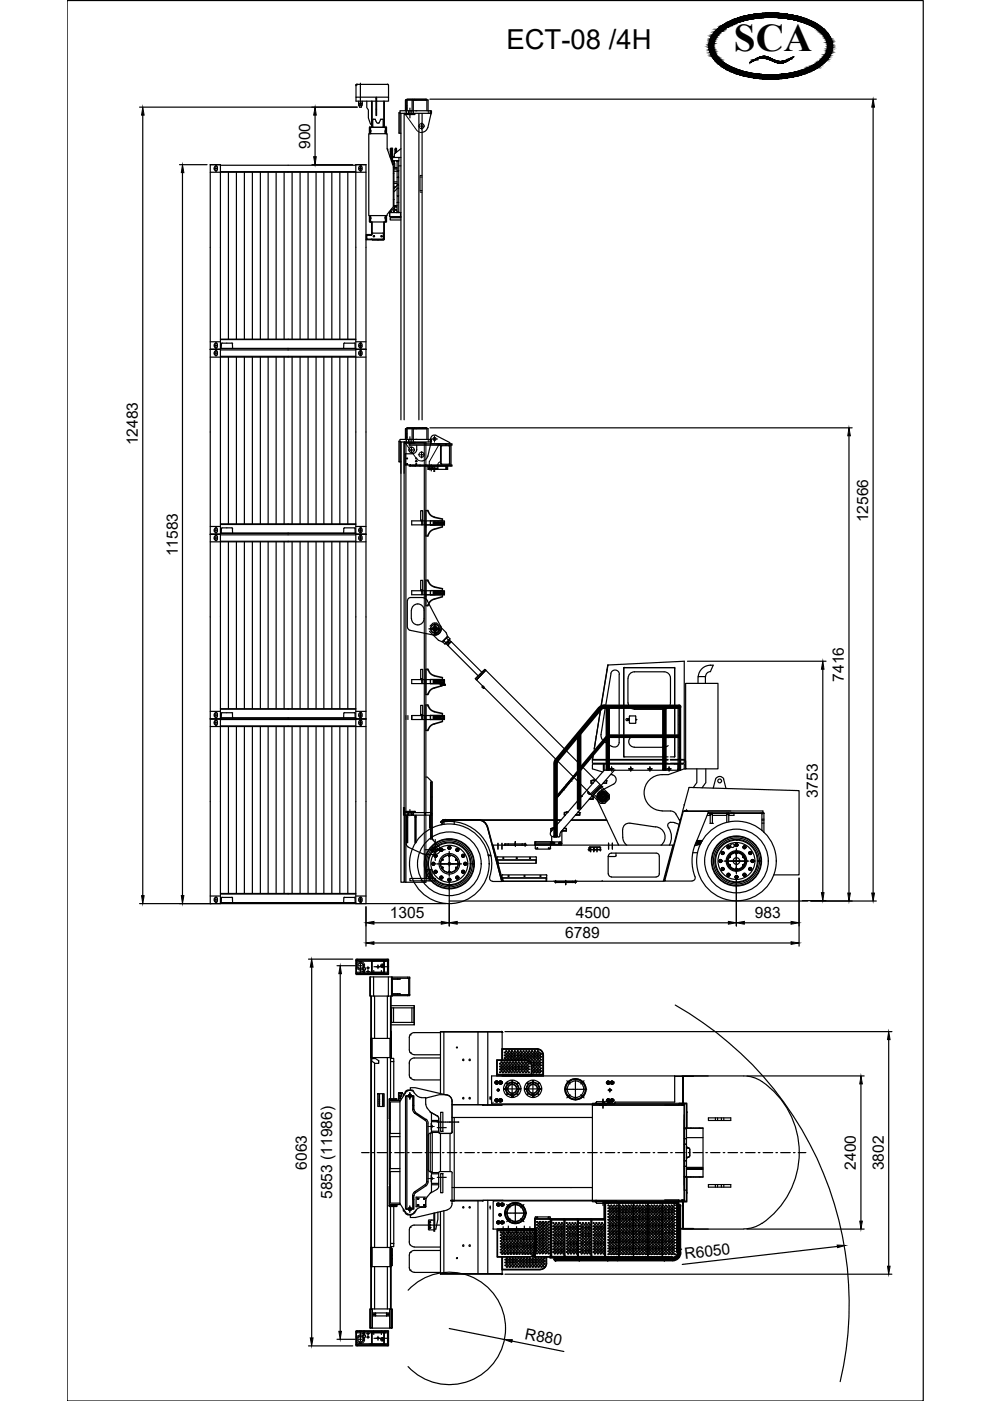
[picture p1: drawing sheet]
<svg xmlns="http://www.w3.org/2000/svg" width="210mm" height="297mm" viewBox="0 0 210 297" stroke-linecap="round" stroke-linejoin="round" font-family="sans-serif">
<defs><g id="words">
<text font-size="8.3" x="155.6" y="10.8">SCA</text>
<text font-size="5.8" x="107.4" y="10.3">ECT-08 /4H</text>
<g font-size="3.3">
<text x="65.7" y="31.6" transform="rotate(-90 65.7 31.6)">900</text>
<text x="29.3" y="94.4" transform="rotate(-90 29.3 94.4)">12483</text>
<text x="184.1" y="110.7" transform="rotate(-90 184.1 110.7)">12566</text>
<text x="37.7" y="118" transform="rotate(-90 37.7 118)">11583</text>
<text x="178.9" y="144.6" transform="rotate(-90 178.9 144.6)">7416</text>
<text x="173.4" y="169.2" transform="rotate(-90 173.4 169.2)">3753</text>
<text x="82.6" y="194.6">1305</text>
<text x="122.1" y="194.6">4500</text>
<text x="160" y="194.6">983</text>
<text x="119.8" y="198.9">6789</text>
<text x="65" y="248" transform="rotate(-90 65 248)">6063</text>
<text x="181.5" y="248" transform="rotate(-90 181.5 248)">2400</text>
<text x="187.4" y="248.1" transform="rotate(-90 187.4 248.1)">3802</text>
<text x="70.4" y="254.2" transform="rotate(-90 70.4 254.2)">5853 (11986)</text>
<text x="145.3" y="266.9" transform="rotate(-7 145.3 266.9)">R6050</text>
<text x="111.2" y="283.8" transform="rotate(11 111.2 283.8)">R880</text>
</g>
</g></defs>
<!-- layer: CONTORNO -->
<g fill="none" stroke="#000" stroke-width=".25">
<path d="M93.7 174.8l.4-.7-.1-.1-.5 .9M93.8 173.9h25.1M94.1 173.9v.9M96.3 173.9v.9M119 173.8h-24.6v.1M121.1 173.9h7.6M121.2 173.8h7.4M144 173.8h.3M144.1 173.9h.1M103.5 181.4l.6 .1M95.8 234.2h49.3M95.8 236.9h29.8"/>
<path d="M96.3 236.9v15.1M127.1 234.3h1.5M128.8 233.9h.5M95.5 254.6h.6M95.8 251.8h29.8M95.8 254.5h49.3M96.3 252.1v2.1M96.3 254.4v.1M128.8 254.8h.5"/>
<circle cx="95.3" cy="179.8" r=".32"/>
<circle cx="154.5" cy="179.6" r=".32"/>
<circle cx="156.1" cy="179.2" r=".32"/>
<circle cx="157.8" cy="179.6" r=".32"/>
<circle cx="91.9" cy="183.1" r=".32"/>
<circle cx="92.4" cy="184.8" r=".32"/>
<circle cx="92.4" cy="181.4" r=".32"/>
<circle cx="93.6" cy="186.1" r=".32"/>
<circle cx="93.6" cy="180.2" r=".32"/>
<circle cx="95.3" cy="183.1" r="3.9"/>
<circle cx="95.3" cy="183.1" r="2.18"/>
<circle cx="95.3" cy="186.5" r=".32"/>
<circle cx="97" cy="186.1" r=".32"/>
<circle cx="97" cy="180.2" r=".32"/>
<circle cx="98.2" cy="181.4" r=".32"/>
<circle cx="98.2" cy="184.8" r=".32"/>
<circle cx="98.7" cy="183.1" r=".32"/>
<circle cx="152.8" cy="182.5" r=".32"/>
<circle cx="153.2" cy="184.2" r=".32"/>
<circle cx="153.2" cy="180.9" r=".32"/>
<circle cx="154.5" cy="185.5" r=".32"/>
<circle cx="156.1" cy="182.5" r="3.9"/>
<circle cx="156.1" cy="182.5" r="2.18"/>
<circle cx="156.1" cy="185.9" r=".32"/>
<circle cx="157.8" cy="185.5" r=".32"/>
<circle cx="159.1" cy="180.9" r=".32"/>
<circle cx="159.1" cy="184.2" r=".32"/>
<circle cx="159.5" cy="182.5" r=".32"/>
</g>
<!-- layer: ASSE1 -->
<g fill="none" stroke="#000" stroke-width=".25">
<path d="M93.6 183.2h.3M93.9 183.2h.1M94 183.2h.3M94.4 183.2h.3M94.8 183.2h.2M95 183.2h.3M95.4 183.2h.3M95.8 183.2h.1M95.9 183.2h.3M96.3 183.2h.3M96.6 183.2h.3M92.7 237.9h.1"/>
<path d="M92.9 237.9h.3M93.3 237.9h.1M93.4 237.9h.3M93.8 237.9h.3M94.1 237.9h.2M94.4 237.9h.3M94.8 237.9h.3M95.2 237.9h.1M95.2 237.9h.3M95.6 237.9h.3M96 237.9h.2M96.3 237.9h.3"/>
<path d="M96.6 237.9h.3M97 237.9h.1M97.1 237.9h.2M145.7 239.2h.1M145.9 239.2h.3M146.3 239.2h.1M146.3 239.2h.3M146.7 239.2h.3M147.1 239.2h.2M147.4 239.2h.3M147.7 239.2h.3M148.1 239.2h.1"/>
<path d="M148.2 239.2h.3M148.6 239.2h.3M149 239.2h.1M76.7 244.4h1.6M79 244.4h.3M80 244.4h2M82.7 244.4h.3M83.7 244.4h2M86.4 244.4h.3M87.4 244.4h2.1M90.1 244.4h.4M91.1 244.4h2"/>
<path d="M93.8 244.4h.3M94.8 244.4h2.1M97.5 244.4h.4M98.6 244.4h2M101.3 244.4h.3M102.3 244.4h2M105 244.4h.3M106 244.4h2M108.7 244.4h.4M109.7 244.4h2.1M112.4 244.4h.4M113.5 244.4h2"/>
<path d="M116.2 244.4h.3M117.2 244.4h2M119.9 244.4h.3M120.9 244.4h2M123.6 244.4h.3M124.6 244.4h2M127.3 244.4h.3M128.3 244.4h2M131 244.4h.4M132 244.4h2.1M134.7 244.4h.4M135.8 244.4h2"/>
<path d="M138.5 244.4h.3M139.5 244.4h2M142.2 244.4h.3M143.2 244.4h2M145.7 249.5h.1M145.9 249.5h.3M145.9 244.4h.4M146.3 249.5h.1M146.3 249.5h.3M146.7 249.5h.3M146.9 244.4h2.1M147.1 249.5h.2"/>
<path d="M147.4 249.5h.3M147.7 249.5h.3M148.1 249.5h.1M148.2 249.5h.3M148.6 249.5h.3M149 249.5h.1M149.6 244.4h.4M150.7 244.4h2M153.3 244.4h.4M154.3 244.4h2.1M157.1 244.4h.3M158.1 244.4h2"/>
<path d="M160.8 244.4h.3M161.8 244.4h2M164.5 244.4h.3M165.5 244.4h2.1M168.2 244.4h.4M169.2 244.4h1.7"/>
</g>
<!-- layer: QUOTA -->
<circle cx="95.3" cy="183.1" r=".28" fill="none" stroke="#000" stroke-width=".25"/>
<!-- layer: TRATTI1 -->
<path d="M91.1 98.8v.7M91.7 98.8v.7M96.3 174.1h-2.2h2.2" fill="none" stroke="#000" stroke-width=".25"/>
<!-- layer: SALDATUR -->
<path d="M94.4 173.8l-.2 .1z" fill="#000" stroke="#000" stroke-width=".21"/>
<g fill="none" stroke="#000" stroke-width=".25">
<path d="M94.4 173.8h1.9M94.4 173.8v.1M94.5 173.8v.1M94.7 173.8v.1M94.8 173.8v.1M95 173.8v.1M95.1 173.8v.1M95.3 173.8v.1M95.4 173.8v.1M95.6 173.8v.1M95.7 173.8v.1M95.9 173.8v.1"/>
<path d="M96 173.8v.1M96.2 173.8v.1M95.6 254.5v.1M95.7 254.5v.1M95.8 254.6h.5M95.9 254.5v.1M96 254.5v.1M96.2 254.5v.1M96.3 254.5v.1"/>
</g>
<!-- layer: LINEAFIN -->
<path d="M76 21.4v.9M76 22h.8M76 21.9h.8M76.2 22.7l-.2-.4h.8l-.2 .4M76.2 22.7h.1M76.6 22.7h-.3M76.8 21.4v.9M103.5 181.2l.6 .1" fill="none" stroke="#000" stroke-width=".25"/>
<!-- layer: AM_7 -->
<g fill="none" stroke="#000" stroke-width=".25">
<path d="M92.1 110.6v.5M92.9 110.6v.5M93.7 110.6v.5M90.9 133.3h.1M91.1 133.3h.2M91.3 133.3h.1M91.4 133.3h.2M91.6 133.3h.4M92 133.3h.5M92.1 125.4v.5M92.2 133v.2M92.2 133h.1"/>
<path d="M92.2 132.7v.2M92.2 132.3v.4M92.2 132.1v.1M92.2 133.5h.1M92.2 133.5v.3M92.2 133.8v.4M92.2 134.2v.2M92.2 134.5h.1M92.2 133.3v.2M92.2 134.5v.1M92.6 133.3h.5M92.9 125.4v.5"/>
<path d="M93.1 133.3h.4M93.7 125.4v.5M92.1 144.3v.5M92.1 151.9v.5M92.9 144.3v.5M92.9 151.9v.5M93.7 144.3v.5M93.7 151.9v.5M119.4 159.6l-.4 .4M119.4 159.5h.1M119.7 159.2l-.2 .3M119.7 159.2h.1"/>
<path d="M119.8 159v.1M119.9 158.9v.1M120.2 158.7l-.3 .2M120.3 158.4l-.1 .2M120.5 158.2h.1M120.5 158.3l-.1 .1M120.8 157.8l-.3 .4M120.9 157.7v.1M121.3 157.3l-.3 .4M121.4 157.1l-.1 .2M121.5 157.1h.1M121.8 156.8l-.3 .3"/>
<path d="M121.9 156.6l-.1 .1M121.9 156.5v.1M122 156.4h.1M122 156.4v.1M122.4 156l-.3 .3M122.5 155.8l-.1 .1M122.8 159.5v.5M122.8 159.3v.2M122.8 158.9v.2M122.8 158.3v.5M122.8 157.9v.2M122.8 157.6v.2"/>
<path d="M122.8 157.2v.4M122.8 156.6v.5M122.8 156.4v.2M122.8 155.9v.3M122.8 155.5v.4M122.8 156.2v.1M122.8 158.1v.2M122.8 159.1v.1M122.9 155.5l-.3 .3M122.9 155.4h.1M123 155.3l-.1 .1M123 155.2v.1"/>
<path d="M123.1 155.1h.1M123.1 155.1v.1M123.4 154.7l-.2 .3M123.6 154.5h.1M123.6 154.5l-.1 .2M123.9 154.2l-.2 .3M124 154.1h.1M124.4 153.6l-.4 .5M124.4 153.5v.1M124.7 153.2l-.2 .3M124.7 153.2h.1M125 152.9l-.2 .2"/>
<path d="M125.1 152.8v.1M125.5 152.3l-.4 .5M125.5 152.3h.1M125.9 159.6l-.4 .5M125.9 159.5v.1M126 151.7l-.4 .5M126.1 151.5l-.1 .2M126.2 159.2l-.2 .3M126.2 159.2h.1M126.3 151.4l-.1 .1M126.3 151.3h.1M126.4 159l-.1 .2"/>
<path d="M126.4 159h.1M126.6 151l-.3 .3M126.6 158.8l-.2 .2M126.6 150.9h.1M126.7 158.7l-.1 .1M127 158.3l-.3 .4M127 150.4l-.3 .5M127 158.3h.1M127.1 150.4h.1M127.3 150.2l-.2 .2M127.3 150.1v.1M127.4 157.9l-.4 .3"/>
<path d="M127.5 157.8h-.1M127.5 150l-.2 .1M127.8 149.8l-.4 .2M127.8 157.4l-.3 .3M127.9 149.8l-.4 .2M127.9 149.8h.3M128 157.1l-.2 .2M128.1 157l-.1 .1M128.2 149.8h.2M128.4 156.6l-.3 .3M128.4 156.6h.1M128.5 149.8h.2"/>
<path d="M128.6 156.4h.1M128.6 156.4l-.1 .2M128.7 156.1h.2M128.8 149.8h.6M128.9 159.5v.5M128.9 159.3v.2M128.9 158.9v.2M128.9 158.3v.5M128.9 157.9v.2M128.9 157.6v.2M128.9 157.2v.4M128.9 156.6v.5"/>
<path d="M128.9 156.4v.2M128.9 155.9v.3M128.9 155.4v.5M128.9 155v.3M128.9 154.7v.2M128.9 154.4v.2M128.9 154v.2M128.9 153.7v.3M128.9 153.4v.3M128.9 153v.2M128.9 152.7v.3M128.9 152.3v.4"/>
<path d="M128.9 152v.3M128.9 151.8v.2M128.9 151.5v.2M128.9 151.1v.2M128.9 150.8v.2M128.9 150.5v.2M128.9 150.1v.2M128.9 149.8v.3M128.9 156.1l-.3 .3M128.9 150.4v.1M128.9 151.3v.2M128.9 153.3v.1"/>
<path d="M128.9 154.2v.2M128.9 156.2v.1M128.9 158.1v.2M128.9 159.1v.1M128.9 156.1h.3M129.2 156.1h.3M129.5 149.8h.2M129.5 156.1h.1M129.7 156.1h.2M129.8 149.8h.2M129.9 156.1h.3M130 149.8h.1"/>
<path d="M130.2 149.8h.2M130.2 156.1h.4M130.4 149.8h.3M130.6 156.1h.5M130.7 149.8h.2M131 149.8h.1M131.1 149.8h.3M131.2 156.1h.2M131.4 149.8h.3M131.4 156.1h.2M131.6 156.1h.2M131.7 149.8h.4"/>
<path d="M131.9 156.1h.5M132.1 149.8h.5M132.4 156.1h.4M132.7 149.8h.2M132.8 156.1h.3M132.9 149.8h.2M133.1 149.8h.2M133.1 156.1h.2M133.3 149.8h.6M133.4 156.1h.1M133.6 156.1h.2M133.8 156.1h.3"/>
<path d="M133.9 149.8h.4M134.1 156.1h.2M134.3 149.8h.3M134.4 156.1h.1M134.5 156.1h.2M134.6 149.8h.2M134.8 156.1h.2M134.9 149.8h.1M135 149.8h.3M135.1 156.1h.6M135.3 149.8h.3M135.6 149.8h.2"/>
<path d="M135.8 156.1h.2M135.8 149.8h.2M136 149.8h.2M136.1 156.1h.2M136.3 149.8h.5M136.3 156.1h.1M136.5 156.1h.2M136.7 156.1h.3M136.8 149.8h.4M137 156.1h.2M137.2 149.8h.3M137.3 156.1h.1"/>
<path d="M137.5 156.1h.2M137.5 149.8h.3M137.7 156.1h.3M137.8 149.8h.1M138 149.8h.2M138 156.1h.4M138.2 149.8h.3M138.4 156.1h.5M138.5 149.8h.2M138.8 149.8h.1M138.9 149.8h.2M139 156.1h.2"/>
<path d="M139.2 149.8h.2M139.2 156.1h.2M139.4 156.1h.2M139.5 149.8h.4M139.7 156.1h.5M139.9 149.8h.5M140.2 156.1h.4M140.5 149.8h.2M140.6 156.1h.3M140.7 149.8h.1v.3M140.8 159.5v.5M140.8 159.3v.2"/>
<path d="M140.8 158.9v.2M140.8 158.3v.5M140.8 157.9v.2M140.8 157.6v.2M140.8 157.2v.4M140.8 156.6v.5M140.8 156.4v.2M140.8 155.9v.3M140.8 155.4v.5M140.8 155v.3M140.8 154.7v.2M140.8 154.4v.2"/>
<path d="M140.8 154v.2M140.8 153.7v.3M140.8 153.4v.3M140.8 153v.2M140.8 152.7v.3M140.8 152.3v.4M140.8 152v.3M140.8 151.8v.2M140.8 151.5v.2M140.8 151.1v.2M140.8 150.8v.2M140.8 150.5v.2"/>
<path d="M140.8 150.1v.2M140.8 150.4v.1M140.8 151.3v.2M140.8 153.3v.1M140.8 154.2v.2M140.8 156.2v.1M140.8 158.1v.2M140.8 159.1v.1M140.9 149.8h.2M140.9 156.1h.2M141.1 149.8h.5M141.2 156.1h.4"/>
<path d="M141.6 156.1h.3M141.7 149.8h.1M141.9 149.8h.2M141.9 156.1h.2M142.1 149.8h.3M142.2 156.1h.3M142.4 149.8h.4M142.6 156.1h.5M142.8 149.8h.5M143.1 156.1h.4M143.4 149.8h.2M143.6 156.1h.2"/>
<path d="M143.6 149.8h.2M143.8 156.1h.1M143.8 149.8h.2M143.8 156.1h.2M144 159.6v.5M144 159.2v.3M144 158.9v.2M144 158.6v.2M144 157.9v.5M144 157.6v.2M144 157.2v.2M144 156.7v.5"/>
<path d="M144 156.2v.4M144 155.9v.3M144 155.7v.2M144 155.3v.2M144 155v.2M144 154.7v.2M144 154.3v.2M144 154v.2M144 153.6v.4M144 153v.5M144 152.8v.2M144 152.3v.3"/>
<path d="M144 152v.3M144 151.8v.2M144 151.4v.2M144 151.1v.2M144 150.7v.3M144 150.1v.5M144 150v.1M144 151.6v.2M144 152.6v.1M144 154.5v.2M144 155.5v.1M144 157.5v.1"/>
<path d="M144 158.4v.2M92.3 178v4.4M105.6 178.8v1.2M106.4 178.8v1.2M109.3 178.5v.9v-.9M109.3 178.5v.9M111.3 178.8v.6M117.8 176.9v.3M117.8 176.9h.1M117.8 176.6v.3M117.8 176.2v.4M117.8 176v.2"/>
<path d="M117.8 175.7v.2M117.8 175.2v.4M117.8 174.7v.5M117.8 174.3v.4M117.8 174v.2M117.8 173.5v.5M117.8 173v.4M117.8 172.7v.3M117.8 172.5v.2M117.8 172.1v.2M117.8 171.8v.2M117.8 171.5v.2"/>
<path d="M117.8 171.1v.2M117.8 170.5v.6M117.8 170.1v.4M117.8 169.8v.3M117.8 169.6v.2M117.8 169.1v.3M117.8 168.9v.2M117.8 168.6v.2M117.8 168.2v.2M117.8 167.9v.2M117.8 167.5v.3M117.8 166.9v.5"/>
<path d="M117.8 166.7v.2M117.8 166.2v.2M117.8 165.7v.5M117.8 165.3v.3M117.8 165v.2M117.8 164.5v.4M117.8 164v.5M117.8 163.7v.2M117.8 163.3v.2M117.8 162.8v.5M117.8 162.3v.4M117.8 162v.3"/>
<path d="M117.8 163.6v.1M117.8 166.5v.1M117.8 168.4v.2M117.8 169.4v.1M117.8 171.4v.1M117.8 172.3v.2M117.8 177.2v.1M117.9 161.6l-.1 .4M117.9 161.4l-.1 .2M118.1 168.9l-.1 .1M118.2 161l-.3 .5M118.2 168.8v.1"/>
<path d="M118.3 160.9l-.1 .1M118.3 160.8v.1M118.4 168.4l-.4 .4M118.4 168.8l-.4 .4M118.4 168.3h.1M118.4 168.8h.1M118.5 168.6l-.1 .1M118.5 168.2l-.1 .1M118.6 168.4l-.3 .3M118.6 168.3h.1M118.6 168.1v.1M118.6 168.6h.1"/>
<path d="M118.6 160.5l-.2 .3M118.7 168.2l-.1 .1M118.7 168h.1M118.7 168l-.1 .1M118.7 168.4h.1M118.7 168.4l-.1 .2M118.7 168.1v.1M118.8 160.3l-.2 .2M118.9 168l-.1 .1M118.9 160.1l-.1 .2M119 160.1h.1M119 167.6l-.3 .3"/>
<path d="M119 168l-.3 .3M119 167.6h.1M119 168h.1M119.2 167.6l-.3 .3M119.2 167.5l-.1 .1M119.2 167.9l-.1 .1M119.2 167.6h.1M119.3 167.5v.1M119.5 167.1l-.3 .3M119.5 167.5l-.3 .3M119.5 167h.1M119.5 167.5h.1"/>
<path d="M119.7 167l-.4 .4M119.8 166.9l-.1 .1M119.8 167.1l-.3 .3M120 166.5l-.5 .5M120 166.4v.1M120 166.9h.1M120 166.9l-.2 .1M120.1 166.7l-.1 .2M120.1 166.3l-.1 .1M120.1 166.5l-.3 .4M120.1 166.5h.1M120.3 166.3l-.1 .1"/>
<path d="M120.3 166.1l-.2 .2M120.3 166.5l-.2 .2M120.3 166.3h.1M120.5 166.1l-.1 .2M120.6 165.7l-.3 .4M120.6 166.1l-.3 .4M120.7 165.8l-.2 .3M120.7 165.6l-.1 .1M120.9 165.6h.1M120.9 165.6l-.1 .2M121 165.2l-.3 .4M121 165.6l-.4 .5"/>
<path d="M121.1 165.2h.1M121.1 165.6h.1M121.2 165.2l-.3 .3M121.2 165.2h.1M121.4 165.3l-.3 .3M121.4 165.2h.1M121.4 164.8l-.3 .3M121.5 164.6l-.1 .1M121.5 165l-.1 .2M121.5 164.6h.1M121.5 165h.1M121.7 164.6h.1"/>
<path d="M121.7 164.7l-.4 .4M121.8 164.3l-.2 .3M121.8 164.7l-.2 .3M121.8 164.2h.1M121.8 164.7h.1M122 164l-.1 .2M122 164.5l-.1 .1M122 164.2l-.2 .4M122.1 163.9l-.1 .1M122.1 164.3l-.1 .2M122.2 163.9h.1M122.2 164.3h.1"/>
<path d="M122.3 163.9l-.3 .3M122.3 163.9h.1M122.5 163.7l-.1 .2M122.6 163.4l-.4 .4M122.6 163.8l-.4 .4M122.8 163.4l-.3 .3M122.8 171.2v.2M122.8 171v.2M122.8 170.5v.4M122.8 170.3v.2M122.8 170v.2M122.8 169.6v.2"/>
<path d="M122.8 169.3v.2M122.8 169v.2M122.8 168.6v.2M122.8 168.3v.3M122.8 167.9v.4M122.8 167.3v.5M122.8 167.1v.2M122.8 166.7v.2M122.8 166.1v.5M122.8 165.7v.4M122.8 165.4v.2M122.8 165.1v.2"/>
<path d="M122.8 164.4v.5M122.8 164.2v.2M122.8 163.7v.2M122.8 163.2v.5M122.8 162.8v.3M122.8 162.5v.2M122.8 162.2v.2M122.8 161.8v.2M122.8 161.5v.2M122.8 161.2v.2M122.8 160.8v.2M122.8 160.5v.3"/>
<path d="M122.8 160.1v.4M122.8 163.3h.1M122.8 161.1v.1M122.8 162v.2M122.8 164v.1M122.8 165v.1M122.8 166.9v.1M122.8 168.9v.1M122.8 169.8v.2M123.1 162.9l-.2 .4M123.4 162.6l-.3 .3M123.6 162.4l-.2 .2"/>
<path d="M123.9 162l-.3 .4M123.9 162h.1M124.3 161.5l-.3 .5M124.4 161.4h.1M124.7 161.1l-.3 .3M124.8 160.9l-.1 .1M124.8 160.9h.1M125.1 160.6l-.2 .3M125.1 160.5h.1M125.3 160.3l-.1 .2M125.4 160.2l-.1 .1M125.5 160.1h.1"/>
<path d="M125.9 179.8v.7M127.3 168.5a.74 .74 0 0 1 .8-.2 .74 .74 0 0 1 .5 .7 .73 .73 0 0 0-1.1-.6 .73 .73 0 0 0 0 1.3 .73 .73 0 0 0 1.1-.6v-.1a.73 .73 0 0 1-1 .7 .73 .73 0 0 1-.3-1.2zM127.8 168.6v.4h-.4M128.3 169h-.5v.4M128.9 162.8v.4M128.9 162.5v.2M128.9 162.2v.2M128.9 161.8v.2M128.9 161.5v.2M128.9 161.2v.2M128.9 160.8v.2M128.9 160.5v.3"/>
<path d="M128.9 160.1v.4M128.9 161.1v.1M128.9 162v.2M129 178.8v1.2M129.7 162.6v.4h-.5M129.8 178.8v1.2M130.1 163h-.4v.5M133.7 162.6v.4h-.4M134.2 163h-.5v.5M137.8 162.6v.4h-.5M138.3 163h-.5v.5M140.8 162.8v.4"/>
<path d="M140.8 162.5v.2M140.8 162.2v.2M140.8 161.8v.2M140.8 161.5v.2M140.8 161.2v.2M140.8 160.8v.2M140.8 160.5v.3M140.8 160.1v.4M140.8 161.1v.1M140.8 162v.2M141.9 162.6v.4h-.5M142.3 163h-.4v.5"/>
<path d="M144 163h.1M144 162.8v.2M144 162.3v.4M144 162.1v.2M144 161.8v.2M144 161.4v.3M144 160.8v.5M144 160.4v.4M144 160.1v.2M144 163.1h.1M156.1 179.9v.2M90.1 180.2h4.3"/>
<path d="M92.6 183.2h.2M92.9 183.2h.4M93.3 183.2h.2M93.6 183.2h.1M93.6 183.2h.2M93.9 183.2h.3M94.3 183.2h.5M94.8 183.2h.4M95.2 182.9v.3M95.2 182.5v.2M95.2 182.2v.2M95.2 181.8v.3"/>
<path d="M95.2 181.2v.5M95.2 181v.2M95.2 180.5v.2M95.2 183.2v.4M95.2 183.8v.3M95.2 184.1v.2M95.2 184.4v.4M95.2 184.8v.5M95.2 185.4v.2M95.2 183.2h.2M95.2 180.8v.1M95.2 182.7v.2"/>
<path d="M95.2 183.7v.1M95.2 185.6v.2M95.5 183.2h.2M95.8 183.2h.3M96.2 183.2h.5M96.7 183.2h.2M96.9 183.2h.8M97.2 183.2h.2M97.7 183.2h.2M117.8 186.7v.5M119.9 187.6v-.9v.9M119.9 186.7v.9"/>
<path d="M122 186.6v.6M124.7 180.2h1.6M153.5 182.6h.2M153.7 182.6h.2M153.8 182.6h2.3v2.3M154 182.6h.1M154 182.6h.6M154.7 182.6h.2M154.9 182.6h.1M155 182.6h.2M155.2 182.6h.4M155.7 182.6h.2"/>
<path d="M155.9 182.6h.1M156 182.6h.1M156.1 182.6h.3M156.1 182.1v.3M156.1 181.8v.3M156.1 181.4v.2M156.1 181.1v.3M156.1 180.7v.4M156.1 180.2v.5M156.1 182.6v.4M156.1 183v.2M156.1 183.3h.1"/>
<path d="M156.1 183.3v.2M156.1 183.6v.6M156.1 184.3h.1M156.1 184.3v.2M156.1 184.6v.3M156.1 185v.2M156.1 180.3v2.3h2.4M156.1 181.7v.1M156.1 182.4v.2M156.4 182.6h.1M156.6 182.6h.2M156.8 182.6h.3"/>
<path d="M157.1 182.6h.4M157.6 182.6h.5M157.7 182.6h.6M158.1 182.6h.2M158.4 182.6h.1M158.5 182.6h.3M76 204.8h.8M76.4 204.4v.8M79.2 205.8v.8M79.7 205h.8M80.1 204.6v.8M80.9 205.8v.8"/>
<path d="M103.9 232.5v.7M119.9 231l.1 .5M119.9 230.5v.9M120 231.5v.1M120.1 230.2l-.2 .5M120.1 231.7l.2 .4M120.1 230.1v.1M120.2 231h.4M120.2 232.1l.7 .7M120.2 229.1l.2 .3M120.3 232.2l.1 .1M120.4 229.6l-.3 .4"/>
<path d="M120.4 232.3l.4 .3M120.5 229.4l.1 .1M120.6 229.6l.3 .2M120.7 231h1.9M120.8 232.7h.1M120.9 232.1l-.7 .7M120.9 229.1l-.7 .7M120.9 229.1l-.3 .3M121 232.8l.4 .1M121.1 229.1h-.1M121.5 233h.1M121.5 233.1h1"/>
<path d="M121.5 228.9h1M121.6 228.9l-.4 .2M121.7 233h.4M121.9 228.9h.5M122 229.2v.4M122 229.6v1.9M122 231.6v.5M122 232.2v.1M122 232.4v.4M122.2 233h.1M122.4 228.9h.2M122.6 229l.5 .1"/>
<path d="M122.7 231h.6M123 232.8l-.6 .2M123.1 229.2l.1 .1M123.1 232.1l.7 .7M123.1 229.1l.7 .7M123.3 229.3l.3 .3M123.4 231h.4M123.4 232.5l-.3 .3M123.6 232.4h-.1M123.7 229.6v.2M123.7 229.8l.3 .4M123.8 229.1l-.7 .7"/>
<path d="M123.8 232.1l-.7 .7M123.9 231.9l-.3 .4M124 231.7l-.1 .1M124 230.3v.1M124 230.5l.1 .5M124.1 231.2l-.1 .5M124.1 231v.1M124.1 230.5v.9M126.7 234h.4M127.2 234h.1M127.4 234h.9M127.8 233v2"/>
<path d="M128.4 234h.1M128.6 234h.4M103.9 255.7v.7M107.1 256.7v1M107.4 257.2h.2M107.4 255.4l.7 .7M107.4 258.3l.7 .7M107.6 257.2h.3M107.8 260v1.4M107.9 257.2h.2M108.1 258.3l-.7 .7M108.1 255.4l-.7 .7"/>
<path d="M108.2 257.2h.1M108.3 257.2h.2M108.6 257.2h.2M108.8 255.1h.9M108.8 259.3h.9M108.9 257.2h.2M109.1 257.2h.2M109.3 257.2h.3M109.3 257v.2M109.3 256.6v.4M109.3 256.1v.5M109.3 255.8v.2"/>
<path d="M109.3 255.4v.2M109.3 257.4v.2M109.3 257.7v.2M109.3 257.9v.4M109.3 258.3v.3M109.3 258.6v.4M109.3 255.6v.2M109.3 257.2v.1M109.6 257.2h.6M110.2 257.2h.2M110.4 255.4l.7 .7M110.4 258.3l.7 .7"/>
<path d="M110.4 257.2h.2M110.6 257.2h.2M110.9 257.2h.1M111.1 255.4l-.7 .7M111.1 258.3l-.7 .7M111.2 260v1.4M111.3 256.7v1M126.7 254.7h.4M127.2 254.7h.1M127.4 254.7h.9M127.8 254.7v.9M128.4 254.7h.1"/>
<path d="M128.6 254.7h.4M142.7 255.2h.4M142.9 255v.4M143.2 255.2h.3M143.3 255v.4M143.6 255.2h.3M143.8 255v.4M143.8 255.7h.4M144 255.5v10.1a1.44 1.44 0 0 1-1.4 1.4h-25.2M106.7 260.1v1.4M109.5 260.1v1.4M112.4 260.1v1.4"/>
<path d="M117.8 266.4v1M122.8 266.4v1M128.9 266.4v1M140.8 266.4v1M143.5 264.9h1M76 284h.8M76.4 283.5v.8M79.2 282.1v.8M79.7 283.7h.8M80.1 283.3v.9M80.9 282.1v.8"/>
<circle cx="127.8" cy="169" r=".93"/>
<circle cx="109.2" cy="257.2" r="2.1"/>
</g>
<!-- layer: 0 -->
<g fill="none" stroke="#000" stroke-width=".25">
<path d="M14.2 .1h181.5v296.9h-181.5zM75.5 18v2.6M75.6 18h.1M75.8 17.9l-.3 .2M76.4 17.6v4.8M82.1 17.9h-6.5l-.1 .1M82.1 17.9l.3 .2v2.5M82.2 17.9l.1 .1M44.6 34.9h2.1v156.7h-2.1zM44.6 36.5h33M45.4 35.5v.4M45.4 35.7h.7"/>
<path d="M45.5 35.9a.32 .32 0 0 0 .3 .3 .32 .32 0 0 0 .3-.3M45.5 35.5a.32 .32 0 0 1 .3-.3 .32 .32 0 0 1 .3 .3M45.8 36.3h.1M45.8 35.2h.1M45.8 35.2v1.1M46.1 35.5v.4M46.7 36.4h28.7M46.7 35h28.7M75.4 34.9h2.2v156.7h-2.2zM76.1 35.5v.4M76.1 35.7h.7M76.1 35.9a.32 .32 0 0 0 .3 .3 .32 .32 0 0 0 .4-.3"/>
<path d="M76.4 35.2h.1M76.4 36.3h.1M76.4 35.2v1.1M76.4 35.2l.4 .3M76.4 35.2l-.3 .3M76.8 35.5v.4M77.8 21.4v1.4l.3 .5v1.7l.5 1.4h.2M78.4 26.8v.8M78.6 28.3h-.4v17.4h.4M78.6 27h-.3v1.3M78.6 27h3.1v1.3h-3.1zM78.8 21.4v5.6"/>
<path d="M78.9 21.4v5.6M79 25.4v1.6h2.2v-1.6M79.2 25.3h.4M79.2 25.3l-.2 .1M79.6 25.4l.3 .6M79.7 21.4h-4.2v-.8h6.9v.8h-2.6M79.7 20.6h.1v.3h-.1zM79.7 20.9v2.2h.1v-2.2M79.7 23.1v1.4h.1v-1.4M79.9 26l.2 .1 .3-.1M80.3 26h.1M80.7 25.4l-.3 .6"/>
<path d="M81.1 25.3h-.4M81.1 25.3l.2 .1M81.4 21.4v5.6M81.5 21.4v5.6M81.7 28.3h.4v3.2l1.3 3.8v8.5l-1.3 1.7v.2h-.4M81.7 27h.3v1.3M81.8 26.8v.8M82.1 31.6l.1 .3M82.8 32.2v1M82.8 33.4h.2M82.8 32.2h.1M82.8 33.5h.2"/>
<path d="M83 31.6v-.2h-.2v.8M83 32.7v.5M83 33.2l-.3 .1M83 34.2v-2.3h.2v2.9M83 31.9v-.5h.2v.5M83 31.6h-.2v1.1h.2M83.2 34.1h.8l.2 .2v1.2h-.5v-.9h-.5M83.2 33.4h1.4v.7h-.6M83.2 34.8h.3v.7M83.2 33.2h.4M83.4 35.5h.1v1.3h-.1M83.5 39.6h.4"/>
<path d="M83.5 39.8h.2M83.5 35.6h.7M83.5 38.9h.7M83.5 38.6h.7M83.5 36.8v5.5M83.5 36.3h.7M83.5 35.8h.7M83.9 31.6h-.2v.9M83.9 31.4h.2v.8h-.2zM83.9 32.2v.2M84.1 32.2h.1M84.2 36.2h.3v1.4h-.3z"/>
<path d="M84.2 34.3l.2-.2 .1 .1v2M84.2 37.6v1.6h.3v-1.6M84.2 35.5v.7M84.2 39.2v.7M84.2 40l-.7 .7M84.2 39.3l-.7 .7M84.5 35.2h.5M84.5 34.1v.1M84.5 39.2v.7M84.6 33.4h.4M84.8 23.9h-.2v4.3h.2M84.8 24v4.3h.2"/>
<path d="M85 31.5l-1.4 1.1v.8M85 24v65M85.7 24v65M86 21.2h.3v2.3v-.4h-.3v.4zM86 23.1v-1.9h.3v1.9M86.1 23.5h-1.3v.5h3.2v.3h-2.2v-.3M86.1 23.5h1.5v.5M86.1 23.5v.5M86.3 21h4.2v.2h-4.2zM86.3 21.2v-.1h1.2v.1h-1.1M87 23.5h.2M87.4 21.2v2.3"/>
<path d="M87.5 21.1h.4v.1h-.4M87.6 21.2h3.2v2.3M87.6 21.2v2.3h3.9v.5h-3.5M87.9 21.1h2.2v.1h-2.2M88.1 23.5h.3M88.8 24v65M89.5 26.2a.53 .53 0 0 1 .4 .5 .53 .53 0 0 1-.4 .5M89.5 24v65M90.1 21.1h.4v.1h-.4M90.5 21.2v2.3M90.7 27a1.33 1.33 0 0 1-1.2 1M91.4 24l-.7 3"/>
<path d="M77.8 50l.1 .7h3.3l.1-.1M78.3 45.7v1.4h.3M78.4 46.3v.8M78.6 45.7h3.1v1.4h-3.1zM78.7 49.9h-.8l-.1 .1M78.7 49.9v-.2h-1.1v1.1h1.1v-.1M78.8 50.7l.1 .2h2.5v-.1M78.8 47.1v2.8M78.9 50.7l2.5 .1M78.9 47.1v2.4M79 49.4h2.2M79 49.4l-.3 .5"/>
<path d="M81.2 49.4l.1 .1M81.3 49.6v1M81.4 47.1v3.7M81.5 47.1v3.7h-.1M81.8 46.3v.8M82 45.7v1.4h-.3M82.5 44.9l.3 .2h1.2M82.6 45.1v.8h2.3M82.6 45.1v.8M82.6 45.1h.2M82.8 46.2l-.1 .4h2.3M82.8 46h2.1v.2h-2.1z"/>
<path d="M82.8 44.5h.9v-.9h.5v1.3l-.2 .2M82.9 45.9l-.1 .1M83.4 42.3h.1M83.5 42.3v1.4h-.1M83.5 43.7v.7h-.5M83.7 44.4l-.1 .1M84 45.1h1M84.2 44.9l.2 .2 .1-.2M84.2 42.9v-1.4h.3v1.4M84.2 41.5v-1.6h.3v1.6M84.2 42.9v.7M84.2 42.9h.3"/>
<path d="M84.5 42.9v2.2M84.8 45.9l.2 .1M84.9 46.2h.1M84.9 45.1v.8M84.9 45.9h.1M44.6 74.1h2.1M44.6 75.7h33M44.6 72.5h2.1M45.4 73.1v.4M45.4 74.7v.4M45.4 74.9h.7M45.4 73.3h.7"/>
<path d="M45.5 75.1a.32 .32 0 0 0 .3 .3 .32 .32 0 0 0 .3-.3M45.5 74.7a.32 .32 0 0 1 .3-.3 .32 .32 0 0 1 .3 .3v.4M45.5 73a.32 .32 0 0 1 .3-.3 .32 .32 0 0 1 .3 .4v.4a.32 .32 0 0 1-.3 .3 .32 .32 0 0 1-.3-.3M45.8 75.4h.1M45.8 74.4h.1M45.8 73.8h.1M45.8 72.7h.1M45.8 72.7v1.1M45.8 74.4v1M46.7 75.6h28.7M46.7 74.2h28.7M46.7 73.9h28.7"/>
<path d="M46.7 72h28.7M46.7 71.9h28.7M46.9 72.9v1M47.1 72.8h2M47.1 72.7l-.2 .2M49.2 72.7l.1 .2M49.3 72.9v1M72.9 72.9v1M73 72.8h2.1M73 72.7l-.1 .2M75.1 72.7l.2 .2M75.3 72.9v1"/>
<path d="M75.4 74.1h2.2M75.4 72.5h2.2M76.1 74.7v.4M76.1 73.1v.4M76.1 74.9h.7M76.1 73.3h.7M76.1 75.1a.32 .32 0 0 0 .3 .3 .32 .32 0 0 0 .4-.3M76.4 74.4h.1M76.4 75.4h.1M76.4 72.7h.1M76.4 73.8h.1M76.4 72.7v1.1"/>
<path d="M76.4 74.4v1M76.4 74.4l.3 .1 .1 .6M76.4 74.4l-.3 .3M76.4 72.7a.6 .6 0 0 1 0 1.1l-.3-.3M76.4 72.7l-.3 .3M84.8 93.5h-.2v4.4h.4M84.8 93.7v4.2M86 90.9h.3v2.3v-.5h-.3v.5zM86 92.7v-1.8h.3v1.8M86.1 98.6v73.4M86.1 93.2h-1.3v.5h3.2v.3h-2.2v-.3M86.1 93.2h1.5v.5"/>
<path d="M86.1 93.2v.5M86.3 90.7h4.2v.2h-4.2zM86.3 90.9v-.2h1.2v.2h-1.1M87 93.2h.2M87 98.6h1.1v.2h-1.1zM87 98.6h-.3v.2h.3M87.4 90.9v2.3M87.5 96.2h-1.6v2.4h.8M87.5 90.7h.4v.2h-.4M87.6 90.9h3.2v2.3M87.6 90.9v2.3h3.9v.5h-3.5M87.9 90.7h2.2v.2h-2.2"/>
<path d="M88.1 98.6h6.7v.2h-6.7M88.1 93.2h.3M88.3 94.4v.9a.87 .87 0 0 1-.8 .9M88.8 90.7h.1M89.5 95.9a.53 .53 0 0 1 .4 .5 .53 .53 0 0 1-.4 .5M89.5 90.7h.1M90 98.8v28M90 93.8v.3M90.1 90.7h.4v.2h-.4M90.3 98.8v28.2M90.3 94.1v-.3h-4.2v2.4M90.5 90.9v2.3"/>
<path d="M90.7 96.7a1.33 1.33 0 0 1-1.2 1M90.8 98.8h3.8v.7h-3.8zM90.8 98.8v.5M90.8 99.3v.2M91.4 93.7l-.7 3M92 99.3v.2M92 99.9h.2M92 98.8h.2M92.2 99.3v.2M92.4 92.3a.83 .83 0 0 0-1.1 .8v1h4.1v-.3l-3-1.5M92.8 98.8v.5h-1.8M93.1 94.1h-6.4v.3h6.4"/>
<path d="M94.5 94.1h1.3v.3h-1.3zM94.5 94.1h-1.4v.3h1.4M94.6 99.5h.3v-.7h-.3v.7h.3M94.8 98.6h1v.2h-1M95.6 94.4v4.2M44.6 113.3h2.1M44.6 114.9h33M44.6 111.6h2.1M45.4 112.3v.3M45.4 113.9v.4M45.4 114.1h.7M45.4 112.4h.7"/>
<path d="M45.5 113.8a.32 .32 0 0 1 .3-.3 .32 .32 0 0 1 .3 .4v.4a.32 .32 0 0 1-.3 .3 .32 .32 0 0 1-.3-.3M45.5 112.2a.32 .32 0 0 1 .3-.3 .32 .32 0 0 1 .3 .3M45.8 114.6h.1M45.8 113.5h.1M45.8 113h.1M45.8 111.9h.1M45.8 111.9v1.1M45.8 113.5v1.1M46.1 112.3v.3a.32 .32 0 0 1-.3 .3 .32 .32 0 0 1-.3-.3M46.7 114.8h28.7M46.7 113.4h28.7M46.7 113h28.7"/>
<path d="M46.7 111.2h28.7M46.7 111.1h28.7M46.7 113.1h28.7M47.1 111.9h2M47.1 111.9l-.2 .2v.9M49.2 111.9l.1 .2v.9M72.9 113l.1-1.1 2.2 .1 .1 1M75.4 113.3h2.2M75.4 111.6h2.2M76.1 113.9v.4M76.1 112.3v.3M76.1 114.1h.7"/>
<path d="M76.1 112.4h.7M76.1 114.3l.3 .3M76.1 112.6l.3 .3M76.4 113.5h.1M76.4 114.6h.1M76.4 111.9h.1M76.4 113h.1M76.4 111.9v1.1M76.4 113.5v1.1M76.4 113.5a.6 .6 0 0 1 0 1.1M76.4 113.5l-.3 .3M76.4 111.9l.4 .3"/>
<path d="M76.4 111.9l-.3 .3M76.8 112.3l-.1 .5-.3 .1M85 100.4v-6.7v93.4h.7v-93.4v6.7M87.3 110.4h2.2v.9h-2.2zM89.2 110.4v-2.1h.4v2.1M89.2 110.3h.4M89.5 111.3h4.7M89.5 110.4h1.8M90.7 108.2h-.4v5.5h.4M91.3 110.4h2.9v.9h-2.9zM91.3 110.4v.9h2.5v.4M93.8 110.1v.3h-2.5"/>
<path d="M86.4 127.4v5.6M86.4 127.3a.66 .66 0 0 1 .7-.6h2.4a1.33 1.33 0 0 1 1.2 .7l2.7 5.3M87.2 129.4v1.8M87.2 131.2a1.33 1.33 0 0 0 1.4 1.3 1.33 1.33 0 0 0 1.3-1.3M87.2 129.4a1.33 1.33 0 0 1 1.4-1.4 1.33 1.33 0 0 1 1.3 1.4v1.8M87.3 125.3h2.2v.8h-2.2zM89.2 125.3v-2.3h.4v2.3M89.2 125h.4M89.5 126.1h4.7M89.5 125.3h1.8M90 134.3v38M90.3 134.4v37.9"/>
<path d="M90.7 123h-.4v5.4h.4M91.3 125.3h2.9v.8M91.3 125.3v.8h2.9M93.4 132.7a1.33 1.33 0 0 1-.1 1.4 1.33 1.33 0 0 1-1.3 .5l-5.1-1-.4-.3-.1-.3M93.8 124.8v.4h-2.5v.9h2.5v.4M44.6 152.4h2.1M44.6 154h33M44.6 150.8h2.1M45.4 151.4v.4M45.4 153.2h.7M45.4 153v.4M45.4 151.6h.7"/>
<path d="M45.5 153.4a.32 .32 0 0 0 .3 .3 .32 .32 0 0 0 .3-.3M45.5 153a.32 .32 0 0 1 .3-.3 .32 .32 0 0 1 .3 .3M45.5 151.8a.32 .32 0 0 0 .3 .3 .32 .32 0 0 0 .3-.3M45.5 151.4a.32 .32 0 0 1 .3-.3 .32 .32 0 0 1 .3 .3M45.8 153.8h.1M45.8 152.7h.1M45.8 152.2h.1M45.8 151.1h.1M45.8 151.1v1.1M45.8 152.7v1.1M46.1 151.4v.4M46.1 153v.4"/>
<path d="M46.7 150.4h28.7M46.7 153.9h28.7M46.7 152.6h28.7M46.7 152.2h28.7M46.7 150.3h28.7M46.7 152.3h28.7M47.1 151.1h2M47.1 151.1l-.2 .1v1M49.2 151.1l.1 .1v1M73 151.1h2.1M73 151.1l-.1 .1v1M75.1 151.1l.2 .1v1"/>
<path d="M75.4 152.4h2.2M75.4 150.8h2.2M76.1 153v.4M76.1 151.4v.4M76.1 153.2h.7M76.1 151.6h.7M76.1 153.4a.32 .32 0 0 0 .3 .3 .32 .32 0 0 0 .4-.3M76.1 151.8a.32 .32 0 0 0 .3 .3 .32 .32 0 0 0 .4-.3M76.4 152.7h.1M76.4 153.8h.1M76.4 151.1h.1M76.4 152.2h.1"/>
<path d="M76.4 151.1v1.1M76.4 152.7v1.1M76.4 152.7l.4 .3M76.4 152.7l-.3 .3M76.4 151.1l.4 .3M76.4 151.1l-.3 .3M76.8 153v.4M76.8 151.4v.4M86.5 151.7v.9M87.3 144.1h2.2v.8h-2.2zM87.3 151.7h2.2v.9M87.3 151.7v.9v-.9"/>
<path d="M89.2 151.7v-2.2h.4v2.2M89.2 144.1v-2.2h.4v2.2M89.2 151.5h.4M89.2 143.9h.4M89.5 144.1h1.8v.8h-1.8M89.5 151.7h1.8v.9M90.7 141.9h-.4v5.4h.4M90.7 149.5h-.4v5.4h.4M91.3 144.9h2.5v.5M91.3 152.6h2.5v.4M91.3 151.7h2.9v.9h-6.9M91.3 144.1h2.9v.8h-2.9"/>
<path d="M91.3 144v.9M93.1 144.9l.4 .1v.4l.1-.5v.5M93.5 145.2h.8M93.6 145.1l.6 .1M93.6 145.1h.1M93.6 145.1h.6M93.6 145.2v.1M93.8 143.7v.3h-2.5M93.8 151.3v.4h-2.5v.9M94.2 145.1h.1M94.2 145.1v.2M132.2 141.7v8.1"/>
<path d="M132.2 150.2v5.5M132.2 156.1v4.2M132.4 141.5h10.5M132.4 141.5l-.1 .2M133.1 143.8v5.2M133.2 149l.2 .7M133.4 151.9v1.4M133.5 153.3h.1M133.5 153.4h1.2M133.8 150.1l.7 .3M133.9 156.2a1.16 1.16 0 0 0-.6 1.3 1.16 1.16 0 0 0 1.2 .9M134.5 158.4h6.3"/>
<path d="M134.5 142.4h6.3M134.5 150.4h6.3M134.5 142.4a1.33 1.33 0 0 0-1.3 1.4M134.7 151.8l-1.2 .1M134.7 151.8l.1 1.5M134.8 153.3h-.1M140.8 142.4a1.33 1.33 0 0 1 1.4 1.4M141.4 156.2l.3 .2M141.5 150.1l-.7 .3M141.7 158.1l-.8 .3M142.2 149l-.2 .7M142.2 143.8v5.2"/>
<path d="M142.9 141.5l.2 .2M143 156.2l.1 4.1-.2 .2M143 141.7v8.1M143 150.2v5.5M145.4 144.9h6.8v18.1h-6.8zM148 144.9v-1.4h1.6v1.4M150.6 141h.6l-.6 1.4a1.04 1.04 0 0 0-1 1M150.7 141a2.6 2.6 0 0 0-2.7 2.4M85.6 171.2h.2v1.6h-.2zM85.8 172.8v14.3h.3M85.8 172.3h.7v.5h-.7zM85.8 172.3v-.3h2.2v.3"/>
<path d="M86.1 172.8v14.3M86.1 179l.4 .5M86.2 172.8v.5h.2v-.5M86.2 173.3v5.4h.2v-5.4M86.5 172.3h.8M86.5 172.8h.8M86.5 179.6l3.2 1.4M86.9 171.6v1.4M87.3 172.3h.3v.5h-.3zM87.6 172.3h3.8v.5v-.5M87.6 172.8h3.9M88 172.8v.5h.2v-.5"/>
<path d="M88 173.3v5.4h.2v-5.4M90.3 164.7h.3l.9 1v11.6M91.5 165.8h.2v12.1M91.6 177.3l.3 .8M91.7 179.6l.1 .1zM91.9 178.2l1.1 1.3M93.1 179.5a.99 .99 0 0 1 .1 1 .99 .99 0 0 1-.9 .6M93.5 174.3a9 9 0 0 1 10.3 11.7M93.9 173.9l-.5 .5M93.9 173.9l7.5-.1a2.01 2.01 0 0 1 1.9 1.5M94.1 173.8h7.2M94.1 173.8l-.7 .6"/>
<path d="M101.4 173.8a2.1 2.1 0 0 1 2 1.5l3.1 11.5M103.3 175.4l3.1 11.5h-2M116.8 176.3a.66 .66 0 0 0-.1 .7 .66 .66 0 0 0 .6 .4M117 178.9l.1 .1h1.9l.2-.1M117 179.2h2M117.1 176.1h.1M117.1 178.5h1.8M117.2 178.5l-.2 .1M118.7 176.9v.3M118.7 177.2l-.2 .2h-1.2M118.9 178.5l.1 .1M118.9 176.4l-.2 .4"/>
<path d="M119.1 176.4v2.5M119.2 176.1h.9M119.3 175.9l-.1 .5M122 172.8h.9M124.9 179.7l.1 .7zM125 169.4h.7M125.1 179.6h2.1M125.1 179.6l-.1 .1M125.1 179.6l-.2 .1M125.6 161v.8h3.1M125.6 163l2.2 .7M126.9 168.9h.8"/>
<path d="M127.2 179.6l.1 .1M127.3 179.7v.7zM127.8 168.9h.1M127.8 168v.8M127.8 168.9v.2M127.8 169.1v.8M128 168.9h.8M128.1 162v1.4l-11.3 12.9M129.2 161.8h12.4M129.5 164.2a1.11 1.11 0 0 1 1.1 .8 1.11 1.11 0 0 1-.5 1.3M130.2 163.4l-11.3 13M130.4 163.3l-.2 .1"/>
<path d="M132.2 160.5h9.4M132.3 160.3l.1 .2M142.1 160.5h.9M143.9 175h.2M144.7 172.1l1.4-5.2 23.3 .7v17.9h-5.4M144.9 172h-.2l-3.9 14.8h.1M145.1 172v-.1h.4v.1l16.3-.1v.5M145.1 161v.8h-3M145.1 161.3h.3v1.7h-.3M145.1 170.6v.1M147.4 178.9a9.6 9.6 0 0 0 0 7.2l-.3 .5-.4 .2M147.5 178.9h1"/>
<path d="M147.6 178.7h1l-1.2 .3M147.6 178.6h1l-1.1 .3M147.7 178.5h1M147.7 178.4h1.1M147.7 163v2.9l-.7 1.1M147.7 178.2h1.2M148.5 179l-1.2 .3M148.8 178.5h-1.1h1.1M148.8 178.4h-1.1h1.1M149.6 163v2.9l-.8 1.1M149.9 172h-5l-4 14.8h5.8M150.2 172.4h.1"/>
<path d="M150.6 174.6h.1M150.6 174.6v-2.2h.4v2.2M150.6 174.6h.4M150.6 172.6h.4M151 174.6h.1M151.7 165.2l-.5 1.9M151.7 165.2a.95 .95 0 0 1 .9-.6 .95 .95 0 0 1 .9 .6M153.4 165.2l.5 2M154.1 172.9v-.5h.4v1.9M154.1 172.4v2M154.1 172.6h.4M154.9 172.4h.1"/>
<path d="M154.9 172.4h.7M156.1 178.2h.1M161.5 172.4h-11.3h11.8M161.5 174.5h.5M161.5 173.9h.5M161.5 173.7h.5M161.5 172.4v3.7M161.5 172.4h.5M162 172.4v4.1M44.6 190h2.1M45.4 190.6v.4M45.4 190.8h.7"/>
<path d="M45.5 190.5a.32 .32 0 0 1 .3-.3 .32 .32 0 0 1 .3 .4v.4a.32 .32 0 0 1-.3 .3 .32 .32 0 0 1-.3-.3M45.8 191.3h.1M45.8 190.2h.1M45.8 190.2v1.1M46.7 191.4h28.7M46.7 189.6h28.7M46.7 189.4h28.7M46.7 191.5h28.7M47.1 190.3h2M47.1 190.2l-.2 .2v1M49.2 190.2l.1 .2v1M73 190.3h2.1"/>
<path d="M73 190.2l-.1 .2v1M75.1 190.2l.2 .2v1M75.4 190h2.2M76.1 190.6v.4M76.1 190.8h.7M76.4 190.2h.1M76.4 191.3h.1M76.4 190.2v1.1M76.4 190.2a.6 .6 0 0 1 0 1.1l-.3-.3M76.4 190.2l-.3 .3M86.9 186.3h2.5v.5h-2.5zM89.4 186.8h1.8"/>
<path d="M89.7 181l.5 .1M90 181.1v5.2M90 186.8v.3M90.2 181.2h2.1M90.3 181.2v5.1v-2h.2M90.3 186.8v.3h-4.2M90.5 184.3h.6v2h-1.7M90.5 184.3v2M91.1 184.3h.5v2M91.2 186.3h1.1v.5h-1.1zM91.7 180.6h.1zM91.8 180.6h.1"/>
<path d="M95.2 188.1v.2M95.2 188.5v.2M95.2 191h76M103.8 186l.1 .6 .6 .2M105.4 182.4l.2 .6M106.4 186.2l.2 .6M124.9 180.4h.1M127.3 180.4h.1M128.9 181.6h1.6M130.6 180.9v.5M146.9 180.8h1M155.4 182.6h.6"/>
<path d="M156.1 181.8v.6M156.1 182.7v.6M156.1 187.5v.2M156.1 187.9v.3M156.2 182.6l-.1 .1M156.3 182.6h.6M75.5 206.4h.1M75.5 203.6h.1M75.6 203.6v2.8M75.6 206.4h.1M75.6 203.6h.1M75.7 203.4h-.2v.2h.2"/>
<path d="M75.7 206.4h-.2v.2h.2M78.5 207.1h-.1v4.1h.1M78.5 207.1h.7v4.1h-.7M78.5 207.1v4.1M78.6 211.2v9M78.7 211.2v9h.2M78.8 206.2l.1 .1M78.9 203.7h2.5v2.5h-2.5zM78.9 203.6l-.1 .1M79.2 211.2h3.1M79.2 207.1h3.1M79.3 205h3.1"/>
<path d="M79.4 211.2v9M81.4 203.6h-2.5l-.1 .1v2.5h2.7v-2.5h-.1M81.4 203.7h.1M81.4 203.6v.1M81.4 203.6l.1 .1M81.5 206.2l-.1 .1M82.1 203.4h-6.4v.2h6.4M82.1 206.4h-6.4v.2h6.4M82.1 206.4v.2M82.1 206.4h.1M82.1 211.2v9M82.2 203.6h-6.6v2.8h6.6"/>
<path d="M82.2 206.2l.1 .2zM82.2 205.8h.1v.4M82.2 203.6h.1v.2h-.1zM82.2 205.2h.1v.6M82.2 203.6l-.1-.2h.3l-.1 .2M82.2 203.6v2.8M82.3 203.8v.3h-.1M82.3 204.1v.7h-.1M82.3 206.4l.1 .2h-.3M82.3 204.8v.4M82.3 207.1h.7v4.1h-.7zM82.4 203.6v2.8"/>
<path d="M82.8 211.2v9h-.1M82.9 213.2h4.9v.5h-4.9M82.9 216.8h4.9v.5h-4.9M82.9 218.7l.1 1.5M82.9 211.2v9M83 207.1h.2v4.1h-.2M83 213.7v3.1M83.2 207.4h3.7v3.5h-3.7M83.2 207.2h3.6M83.2 210.7h1.1v.2M83.2 211.1h3.6M83.4 213.7v3.1"/>
<path d="M84.3 210.7h.6v.2M84.3 207.4v.2h-1.1M84.9 207.4v.2h-.6M86.4 207.2v.2M86.4 210.9v.2M86.7 207.4v3.5M86.8 210.9v.2M86.8 207.2v.2M87 219.4h.1M87 219.4l-.2 .5v2.7l.2 .6M87.3 213.7v3.1M87.8 213.7v3.1"/>
<path d="M87.8 218.9h5.6M87.8 218.9l-.4 .2-.4 .3M87.8 213.2v4.1M106.4 218.7h-13v13.1M106.5 218.8v5.9v-2.3h7.4M143.2 213.1a72.7 72.7 0 0 1 34.9 79.8M78.6 224.2v-4h.1v44.3h.2v4h-.2v9M78.6 224.2v40.3M78.6 224.2h.3M78.8 224.4h.8l.7 .5v.6h-.8l-.7-.5zM79.4 224.2v.2M79.4 225.4v39.1"/>
<path d="M80.1 231.9h1.3v2.7h-1.3zM80.3 233.1v.4h.2v-.4M80.3 233.5v.4h.2v-.4M80.3 233.9v.5h.2v-.5M80.3 233.1v-1.1h.2v1.1M80.3 233.1h.2M81.1 233.1h.1v.4h-.1zM81.1 233.5v.4h.1v-.4M81.1 233.9v.5h.1v-.5M81.1 233.1v-1.1h.1v1.1M82.1 224.2v40.3M82.5 232.9h1.4v.3h-1.4z"/>
<path d="M82.5 233.2l.1 4M82.7 224.2l.1 .2M82.7 220.2h-3.8v4h3.8M82.7 220.2v4M82.7 232.9v.4M82.8 225.1v-.7h.7v.7M82.8 220.2h.2v4h-.2zM83.5 225.1h-.7v7.8M83.5 225.1v7.8M83.9 232.9h.3l-.3 .4M84.2 233.2v.1M84.5 231.7l.8 .1z"/>
<path d="M84.5 231.8v1.5M84.6 231.8v1.5M84.8 233.6h-2v6.7M84.9 233.3h-2.3l-.1 4.3 .1 17.8 2.3-.1M85 233.3h-.3M85 232.4h.2M85 232.2h-.2l-.1 .1 .1 .2h.2M85.2 231.8v.4h-.2M85.5 232.2h.1M85.8 231.9h-.3v.5M85.9 231.8l-1.1 1.7v21.7l1.1 1.8a1.16 1.16 0 0 0 1.9 .1M86 232.4h.3v24h-.3z"/>
<path d="M86.8 228l.2 .5M87 223.2h.1M87 224.8l-.2 .7M87 228.5h.1M87 223.1l.4 .4 .4 .1M87 228.5l.4 .3 .4 .1M87.5 232.4h.3v2h-.3zM87.5 234.4v.8h.3v-.8M87.5 235.2l.4 .8M87.6 231.2l-1.1-.1a.66 .66 0 0 0-.6 .7M87.8 231.6l.7 .8 .8 .3M87.8 235.2l.3 .6"/>
<path d="M87.8 224.3h5.6M87.8 223.6h5.6M87.8 229h5.6M87.8 224.3l-.4 .1-.4 .4M87.8 231.6a1.16 1.16 0 0 0-1.9 .1M88.1 235.8l2.2 1.5-.1 .3-2.3-1.6zM89.3 232.7h.8M90.1 232.7l.2 .1M90.3 232.8l2.8-.7h1.4a1.33 1.33 0 0 1 1.3 1.3v6.6M90.3 232.9v1.2M90.3 234.1a2.69 2.69 0 0 0 1.2 1.9v4l-.7 .7M90.3 237.3l.5 .8v12.5h-.3v-12.5l-.3-.6"/>
<path d="M91.2 235.7l1.5 .8 .3 .6M91.5 238.5l.2 .3-.2 .3M91.5 237.8h1.5M91.5 239.8h1.5M91.5 237.6h1.5M93 237.1v2.9l.3 .3M93.4 235.8h.5v4.1h-.5zM95.8 234.2h6.5M95.9 240l-.3 .3M102.4 234.3h4.1M105 229.5h.2v.3M105.2 233.3h-.2"/>
<path d="M105.2 229.3v.2M105.2 233.1v.4M105.3 233.3h.2M105.3 229.5h.2M105.3 228.1v-3.4h6.1a1.33 1.33 0 0 1 1.4 1.4v2M105.3 231.1h.6M105.3 227.9h9.9M105.3 227.8h9.9M105.6 230.8v.6M105.8 233.3h.2M105.8 229.5h.2M105.9 226h.1"/>
<path d="M105.9 227.3h.1M105.9 225.5v.1M105.9 226.1v.1M105.9 227.4h.1M106 225.5h.1M106 225.4l-.1 .1M106 226.1h.1M106 226.7h.1M106 226.6l-.1 .2M106 227.4h.1M106 226.8h.1M106 233.3h.3"/>
<path d="M106 225.6h.1M106 226l.1 .1M106 226.2h.1M106 227.3l.1 .1M106 229.3v.2M106 233.1v.4M106.1 226.1h.1M106.1 226.7h.1M106.2 225.2v.1M106.2 225.7h.1M106.2 226.4v.1M106.2 225.8v.1"/>
<path d="M106.2 227.1h.1M106.3 229.5h-.3v.3M106.3 225.2h.1M106.3 225.1l-.1 .1M106.3 225.8h.1M106.3 226.4h.1M106.3 226.3l-.1 .1M106.3 226.5h.1M106.3 227.1h.1M106.3 226.9l-.1 .1M106.4 225.2h.1M106.4 225.3h-.1"/>
<path d="M106.4 225.7l-.1 .2M106.4 226.4h.1M106.4 227v.1M106.4 227.1h-.1M106.5 225.5l.1 .1M106.5 226.1l.1 .1M106.5 226.7l.1 .1M106.5 227.4h.1M106.6 226h.1M106.6 227.3h.1M106.6 225.5h.1M106.6 226.1h.1"/>
<path d="M106.6 226.7h.1M106.6 226.6v.1M106.6 226.8h.1M106.6 227.4h.1M106.6 225.4v.1M106.7 225.5h.1M106.7 225.6h-.1M106.7 226.1h.1M106.7 226v.1M106.7 226.2h-.1M106.7 226.7h.1M106.7 227.3v.1"/>
<path d="M106.7 227.4h-.1M106.8 225.2v.1M106.8 225.8v.1M106.8 226.4v.1M106.8 227.1h.1M106.8 225.7h.1M106.9 225.2h.1M106.9 225.8h.1M106.9 226.4h.1M106.9 226.3l-.1 .1M106.9 226.5h.1M106.9 227.1h.1"/>
<path d="M106.9 230.9h3.4M106.9 225.1l-.1 .1M106.9 226.9l-.1 .1M106.9 223.1h.1M106.9 223.2h.1M106.9 224.4h.1M107 225.2h.1M107 225.3h-.1M107 225.7v.1M107 225.9h-.1M107 227v.1M107 227.1h-.1"/>
<path d="M107 226.4h.1M107 223.2h.1M107 223.8h.1M107 223.7v.1M107 224.4h.1M107 224.3h-.1M107.1 223.1v.1M107.1 223.2l-.1 .1M107.1 223.8h.1M107.1 224.4h.1M107.1 224.4l-.1 .1M107.1 225.5v.1"/>
<path d="M107.1 227.4h.1M107.1 224.3v.1M107.1 226.1v.1M107.1 226h.1M107.1 227.3h.1M107.2 222.9h.1M107.2 223.5h.1M107.2 224.1h.1M107.2 224.7h.1M107.2 225.5h.1M107.2 225.4l-.1 .1M107.2 226.1h.1"/>
<path d="M107.2 226.7h.1M107.2 226.6l-.1 .2M107.2 227.4h.1M107.2 226.8h.1M107.3 225.5h.1M107.3 226v.1M107.3 226.2h-.1M107.3 227.3v.1M107.3 223.4h.1M107.3 224.6h.1M107.3 225.6h-.1M107.3 226.7h.1"/>
<path d="M107.3 227.4h-.1M107.3 222.9h.1M107.3 223.5h.1M107.3 224.1h.1M107.3 224h.1M107.3 224.7h.1M107.3 226.1h.1M107.3 222.7v.1M107.4 222.8l-.1 .2M107.4 223.5h.1M107.4 223.4v.1M107.4 223.5h-.1"/>
<path d="M107.4 224.1h.1M107.4 224.6v.1M107.4 224.7l-.1 .1M107.4 224v.1M107.4 225.2v.1M107.4 225.7l.2 .1M107.4 226.4v.1M107.4 225.8v.1M107.4 227.1h.1M107.5 223.2h.1M107.5 224.4h.1M107.5 225.2h.1"/>
<path d="M107.5 225.1l-.1 .1M107.5 225.8h.1M107.5 226.4h.1M107.5 226.3l-.1 .1M107.5 227.1h.1M107.5 226.9l-.1 .1M107.5 226.5h.1M107.6 225.2h.1M107.6 225.3h-.1M107.6 225.9h-.1M107.6 226.4h.1M107.6 227v.1"/>
<path d="M107.6 223.1h.1M107.6 227.1h-.1M107.6 223.2h.1M107.6 223.8h.1M107.6 223.7v.1M107.6 224.4h.1M107.6 224.3h.1M107.7 223.1v.1M107.7 223.2l-.1 .1M107.7 224.3v.1M107.7 224.4l-.1 .1M107.7 223.7v.1"/>
<path d="M107.7 223.8h.1M107.7 224.4h.1M107.7 226h.1M107.7 227.3h.1M107.7 225.5v.1M107.7 226.1v.1M107.7 227.4h.1M107.8 222.9h.1M107.8 224.1h.1M107.8 224.7h.1M107.8 225.5h.1M107.8 225.4l-.1 .1"/>
<path d="M107.8 226.1h.1M107.8 226.7h.1M107.8 226.6l-.1 .2M107.8 227.4h.1M107.8 223.5h.1M107.8 226.8h.1M107.9 223.4l.1 .1M107.9 224.6l.1 .1M107.9 225.5h.1M107.9 225.6h-.1M107.9 226v.1M107.9 226.2h-.1"/>
<path d="M107.9 226.7h.1M107.9 227.3v.1M107.9 227.4h-.1M107.9 226.1h.1M107.9 222.9h.1M107.9 222.7v.1M107.9 223.5h.1M107.9 224.1h.1M107.9 224h.1M107.9 224.7h.1M108 222.8v.1M108 222.9l-.1 .1"/>
<path d="M108 223.5h-.1M108 224v.1M108 224.7l-.1 .1M108 223.5h.1M108 224.1h.1M108 225.2l.1 .1M108 225.8l.1 .1M108 226.4l.1 .1M108 227.1h.1M108.1 225.7h.1M108.1 225.2h.1M108.1 225.1v.1"/>
<path d="M108.1 225.8h.1M108.1 226.4h.1M108.1 226.3v.1M108.1 226.5h.1M108.1 227.1h.1M108.1 226.9v.1M108.2 223.1h.1M108.2 224.4h.1M108.2 223.2h.1M108.2 225.2h.1M108.2 225.3h-.1M108.2 225.7l-.1 .2"/>
<path d="M108.2 226.4h.1M108.2 227v.1M108.2 227.1h-.1M108.2 223.8h.1M108.2 223.7v.1M108.2 224.3h.1M108.3 223.1v.1M108.3 223.2l-.1 .1M108.3 223.7v.1M108.3 224.3v.1M108.3 224.4l-.1 .1M108.3 223.8h.1"/>
<path d="M108.3 224.4h.1M108.3 225.5l.1 .1M108.3 226.1l.1 .1M108.3 226.7l.2 .1M108.3 227.4h.1M108.4 226h.1M108.4 227.3h.1M108.4 225.5h.1M108.4 225.4v.1M108.4 226.1h.1M108.4 226.7h.1M108.4 226.6v.1"/>
<path d="M108.4 227.4h.1M108.5 223.4h.1M108.5 224.1h.1M108.5 224.6h.1M108.5 222.9h.1M108.5 223.5h.1M108.5 224.7h.1M108.5 225.5h.1M108.5 225.6h-.1M108.5 226.1h.1M108.5 226v.1M108.5 226.2h-.1"/>
<path d="M108.5 226.7h.1M108.5 227.3v.1M108.5 227.4h-.1M108.5 222.7v.1M108.5 224h.1M108.6 222.8l-.1 .2M108.6 223.4v.1M108.6 224v.1M108.6 224.6v.1M108.6 229.3v3.2M108.6 223.5h.1M108.6 223.5h-.1"/>
<path d="M108.6 224.1h.1M108.6 224.7l-.1 .1M108.6 225.2l.1 .1M108.6 226.4l.1 .1M108.6 225.8l.1 .1M108.6 227.1h.1M108.7 225.7h.1M108.8 223.2h.1M108.8 223.8h.1M108.8 224.4h.1M108.8 225.2h.1M108.8 225.1l-.1 .1"/>
<path d="M108.8 225.8h.1M108.8 226.4h.1M108.8 226.3l-.1 .1M108.8 227.1h.1M108.8 226.9l-.1 .1M108.8 226.5h.1M108.8 225.3h.1M108.8 225.7v.2M108.8 227v.1M108.8 223.1h.1M108.8 223.7h.1M108.8 224.3h.1"/>
<path d="M108.9 223.1v.1M108.9 223.2l-.1 .1M108.9 223.8h.1M108.9 224.4h.1M108.9 224.4l-.1 .1M108.9 224.3v.1M109 226h.1M109 227.3h.1M109 225.5v.1M109 226.1v.1M109 227.4h.1M109.1 222.9h.1"/>
<path d="M109.1 223.5h.1M109.1 224.1h.1M109.1 224.7h.1M109.1 225.5h.1M109.1 225.4l-.1 .1M109.1 226.1h.1M109.1 226.7h.1M109.1 226.6l-.1 .2M109.1 227.4h.1M109.1 226.8h.1M109.1 225.6h.1M109.1 226v.1"/>
<path d="M109.1 226.2h.1M109.1 227.3v.1M109.1 223.4h.1M109.1 224.6h.1M109.1 224h.1M109.1 222.7v.1M109.2 222.8l-.1 .2M109.2 223.4l.1 .1M109.2 223.5h-.1M109.2 224l.1 .1M109.2 224.6l.1 .1M109.2 224.7l-.1 .1"/>
<path d="M109.3 225.2v.1M109.3 225.7h.1M109.3 226.4v.1M109.3 225.8v.1M109.3 227.1h.1M109.3 223.8h.1M109.3 224.4h.1M109.3 225.2h.1M109.3 225.1v.1M109.3 225.8h.1M109.3 226.4h.1M109.3 226.3v.1"/>
<path d="M109.3 226.9v.1M109.3 223.2h.1M109.3 226.5h.1M109.4 223.1h.1M109.4 225.2h.1M109.4 225.3h-.1M109.4 225.7v.1M109.4 225.9h-.1M109.4 226.4h.1M109.4 227v.1M109.4 227.1h-.1M109.5 223.2h.1"/>
<path d="M109.5 223.8h.1M109.5 223.7h-.1M109.5 224.4h.1M109.5 224.3h-.1M109.5 223.1l.1 .1M109.5 223.7l.1 .1M109.5 224.4v.1M109.5 223.2v.1M109.5 224.3l.1 .1M109.6 223.8h.1M109.6 224.4h.1M109.6 225.5v.1"/>
<path d="M109.6 226.1v.1M109.6 226.7v.1M109.6 227.4h.1M109.6 226h.1M109.6 227.3h.1M109.6 225.5h.1M109.6 226.1h.1M109.6 226.7h.1M109.6 226.6v.1M109.6 226.8h.1M109.6 225.4v.1M109.7 223.4h.1"/>
<path d="M109.7 224.1h.1M109.7 224.6h.1M109.7 222.9h.1M109.7 223.5h.1M109.7 224.7h.1M109.7 225.5h.1M109.7 225.6h-.1M109.7 226.1h.1M109.7 226v.1M109.7 226.2h-.1M109.7 226.7h.1M109.7 227.3v.1"/>
<path d="M109.7 227.4h-.1M109.8 222.9h.1M109.8 222.7l-.1 .1M109.8 223.5h.1M109.8 224.1h.1M109.8 224h-.1M109.8 224.7h.1M109.8 222.8l.1 .1M109.8 223.4l.1 .1M109.8 224l.1 .1M109.8 224.6l.1 .1M109.8 224.7v.1"/>
<path d="M109.8 222.9v.1M109.9 223.5h.1M109.9 224.1h.1M109.9 225.2v.1M109.9 225.8v.1M109.9 226.4v.1M109.9 227.1h.1M109.9 225.7h.1M109.9 225.2h.1M109.9 225.8h.1M109.9 226.4h.1M109.9 226.3v.1"/>
<path d="M109.9 226.5h.1M109.9 226.9v.1M109.9 225.1v.1M110 223.1l.2 .1M110 224.4h.1M110 223.2h.1M110 225.2h.1M110 225.3h-.1M110 225.7l-.1 .2M110 226.4h.1M110 227v.1M110 227.1h-.1"/>
<path d="M110.1 223.2h.1M110.1 223.8h.1M110.1 223.7l-.1 .1M110.1 224.4h.1M110.1 224.3h-.1M110.1 223.2v.1M110.1 223.7l.1 .1M110.1 224.3l.1 .1M110.1 224.4v.1M110.2 223.8h.1M110.2 224.4h.1M110.2 226.1v.1"/>
<path d="M110.2 226.7v.1M110.2 227.4h.1M110.2 225.5v.1M110.2 226h.1M110.2 227.3h.1M110.2 225.5h.1M110.2 225.4v.1M110.2 226.1h.1M110.2 226.7h.1M110.2 226.6v.1M110.2 226.8h.1M110.3 222.9h.1"/>
<path d="M110.3 223.5h.1M110.3 224.1h.1M110.3 224.7h.1M110.3 225.5h.1M110.3 225.6h-.1M110.3 226l.1 .1M110.3 226.2h-.1M110.3 226.7h.1M110.3 227.3l.1 .1M110.3 227.4h-.1M110.3 223.4h.1M110.3 224.6h.1"/>
<path d="M110.4 222.9h.1M110.4 222.7l-.1 .1M110.4 223.5h.1M110.4 224.1h.1M110.4 224h-.1M110.4 224.7h.1M110.4 226.1h.1M110.4 226.7h.1M110.4 222.8v.2M110.4 223.4v.1M110.4 224.6v.1M110.4 224.7v.1"/>
<path d="M110.4 224v.1M110.5 225.2v.1M110.5 225.7h.1M110.5 226.4v.1M110.5 225.8v.1M110.5 227.1h.1M110.6 223.2h.1M110.6 223.8h.1M110.6 224.4h.1M110.6 225.2h.1M110.6 225.1l-.1 .1M110.6 225.8h.1"/>
<path d="M110.6 226.4h.1M110.6 226.3l-.1 .1M110.6 227.1h.1M110.6 226.9l-.1 .1M110.6 226.5h.1M110.6 225.3h.1M110.6 225.7l.1 .1M110.6 225.9h.1M110.6 227l.1 .1M110.6 223.1h.1M110.7 223.2h.1M110.7 223.8h.1"/>
<path d="M110.7 223.7h-.1M110.7 224.4h.1M110.7 225.2h.1M110.7 226.4h.1M110.7 224.3h-.1M110.7 223.1v.1M110.7 223.2v.1M110.7 224.4v.1M110.7 224.3v.1M110.8 225.5h.2M110.8 226l.2 .1M110.8 227.3l.2 .1"/>
<path d="M110.8 225.5v.1M110.8 226.1v.1M110.8 227.4h.1M110.9 223.5h.1M110.9 224.1h.1M110.9 225.5h.1M110.9 226.1h.1M110.9 226.7h.1M110.9 226.6l-.1 .2M110.9 227.4h.1M110.9 222.9h.1M110.9 224.7h.1"/>
<path d="M110.9 226.8h.1M110.9 225.6h.1M110.9 226.2h.1M110.9 223.4h.1M110.9 224.6h.1M111 222.9h.1M111 223.5h.1M111 224.1h.1M111 224h-.1M111 224.7h.1M111 226.1h.1M111 226.7h.1"/>
<path d="M111 222.7l-.1 .1M111 222.8l.1 .1M111 222.9v.1M111 223.4l.1 .1M111 224.6l.1 .1M111 224.7v.1M111 224l.1 .1M111.1 223.5h.1M111.1 224.1h.1M111.1 225.2v.1M111.1 225.8v.1M111.1 226.4v.1"/>
<path d="M111.1 227.1h.1M111.1 225.7h.1M111.2 225.2h.1M111.2 225.1l-.1 .1M111.2 225.8h.1M111.2 226.4h.1M111.2 226.3l-.1 .1M111.2 226.5h.1M111.2 227.1h.1M111.2 226.9l-.1 .1M111.2 223.1l.2 .1M111.2 224.4h.1"/>
<path d="M111.2 223.2h.1M111.3 225.2h.1M111.3 225.3h-.1M111.3 225.7l-.1 .2M111.3 226.4h.1M111.3 227v.1M111.3 227.1h-.1M111.3 223.2h.1M111.3 223.8h.1M111.3 223.7l-.1 .1M111.3 224.4h.1M111.3 224.3h-.1"/>
<path d="M111.3 230.9h3.4M111.3 223.2v.1M111.3 223.7l.1 .1M111.3 224.4v.1M111.3 224.3l.1 .1M111.4 223.8h.1M111.4 224.4h.1M111.4 225.5v.1M111.4 226.1v.1M111.4 226.7v.1M111.4 227.4h.1M111.4 226h.1"/>
<path d="M111.4 227.3h.1M111.5 225.5h.1M111.5 225.4l-.1 .1M111.5 226.1h.1M111.5 226.7h.1M111.5 226.6l-.1 .1M111.5 226.8h.1M111.5 227.4h.1M111.5 223.4h.1M111.5 224.1h.1M111.5 224.6h.1M111.5 222.9h.1"/>
<path d="M111.5 223.5h.1M111.5 224.7h.1M111.5 225.6h.1M111.5 226v.1M111.5 226.2h.1M111.5 227.3v.1M111.6 222.9h.1M111.6 222.7l-.1 .1M111.6 223.5h.1M111.6 224.1h.1M111.6 224h-.1M111.6 224.7h.1"/>
<path d="M111.6 222.8l.1 .1M111.6 223.4l.1 .1M111.6 224l.1 .1M111.6 224.6l.1 .1M111.6 224.7v.1M111.6 222.9v.1M111.7 223.5h.1M111.7 224.1h.1M111.7 225.2v.1M111.7 226.4l.1 .1M111.7 227.1h.1M111.7 225.8v.1"/>
<path d="M111.7 225.7h.1M111.8 225.2h.1M111.8 225.8h.1M111.8 226.4h.1M111.8 226.3l-.1 .1M111.8 227.1h.1M111.8 225.1l-.1 .1M111.8 226.9l-.1 .1M111.8 223.2h.1M111.8 223.8h.1M111.8 224.4h.1M111.8 225.3h.1"/>
<path d="M111.8 225.7l.1 .1M111.8 225.9h.1M111.8 227l.1 .1M111.8 223.1h.1M111.9 223.2h.1M111.9 223.8h.1M111.9 223.7h-.1M111.9 224.4h.1M111.9 224.3h-.1M111.9 225.2h.1M111.9 226.4h.1M112 223.1v.1"/>
<path d="M112 223.2l-.1 .1M112 223.8h.1M112 224.4h.1M112 224.4l-.1 .1M112 225.5v.1M112 226.7v.1M112 227.4h.1M112 224.3v.1M112 226.1v.1M112 226h.1M112 227.3h.1M112.1 222.9h.1"/>
<path d="M112.1 223.5h.2M112.1 224.1h.2M112.1 224.7h.1M112.1 225.5h.1M112.1 225.4l-.1 .1M112.1 226.1h.1M112.1 226.7h.1M112.1 226.6l-.1 .1M112.1 227.4h.1M112.1 226.8h.1M112.1 225.6h.1M112.1 226l.1 .1"/>
<path d="M112.1 226.2h.1M112.1 227.3l.1 .1M112.1 223.4h.1M112.1 224.6h.1M112.2 222.9h.1M112.2 223.5h.1M112.2 224.1h.1M112.2 224h-.1M112.2 224.7h.1M112.2 226.1h.1M112.2 226.7h.1M112.2 222.7l-.1 .1"/>
<path d="M112.3 222.8l-.1 .2M112.3 223.5h.1M112.3 223.4v.1M112.3 224.1h.1M112.3 224.6v.1M112.3 224.7l-.1 .1M112.3 224v.1M112.4 223.8h.1M112.4 224.4h.1M112.4 223.2h.1M112.4 225h.1M112.4 223.1h.1"/>
<path d="M112.4 224.9h.1M112.5 223.2h.1M112.5 223.8h.1M112.5 223.7h-.1M112.5 224.4h.1M112.5 225h.1M112.5 224.3h-.1M112.6 223.1v.1M112.6 223.2l-.1 .1M112.6 224.3v.1M112.6 224.4l-.1 .1M112.6 224.9l-.1 .2"/>
<path d="M112.6 223.8h.1M112.6 224.4h.1M112.7 222.9h.1M112.7 224.1h.1M112.7 224.7h.1M112.7 225.3v.1M112.7 225.9v.1M112.7 226.5v.1M112.7 227.1v.1M112.7 226.1v1.7M112.7 223.5h.1M112.7 223.4h.1"/>
<path d="M112.7 224.6h.1M112.7 226.4h.1M112.7 226.1a1.29 1.29 0 0 0-1.3-1.3h-6v3M112.8 222.9h.1M112.8 222.7l-.1 .1M112.8 223.5h.1M112.8 224.1h.1M112.8 224h-.1M112.8 224.7h.1M112.8 225.3h.1M112.8 225.2h-.1M112.8 225.9h.1"/>
<path d="M112.8 225.8h-.1M112.8 226.5h.1M112.8 227.1h.1M112.8 227l-.1 .1M112.8 225.4h.1M112.8 227.2h.1M112.9 222.8v.1M112.9 223.4v.1M112.9 223.5h-.1M112.9 224v.1M112.9 224.6v.1M112.9 224.7l-.1 .1"/>
<path d="M112.9 225.2v.1M112.9 226.4v.1M112.9 226.6h-.1M112.9 227.1h.1M112.9 222.9l-.1 .1M112.9 225.8v.1M112.9 226h-.1M112.9 223.5h.1M112.9 224.1h.1M112.9 225.3h.1M112.9 225.9h.1M113 229.3v3.2"/>
<path d="M113 223.1h.1M113 224.4h.1M113 224.9h.1M113 225.6v.1M113 226.7h.1M113 226.8v.1M113 227.4v.1M113 223.2h.1M113 225h.1M113 226.2v.1M113.1 223.2h.1M113.1 223.8h.1"/>
<path d="M113.1 223.7l-.1 .1M113.1 224.4h.1M113.1 224.3h-.1M113.1 225h.1M113.1 225.6h.1M113.1 225.5h-.1M113.1 226.2h.1M113.1 226.1h-.1M113.1 226.8h.1M113.1 227.4h.1M113.1 227.3l-.1 .1M113.1 225.7h.1"/>
<path d="M113.1 226.9h.1M113.2 223.1v.1M113.2 223.2l-.1 .1M113.2 223.7v.1M113.2 224.3v.1M113.2 224.9v.1M113.2 225l-.1 .1M113.2 225.5v.1M113.2 226.1v.1M113.2 226.3h-.1M113.2 226.7v.1M113.2 227.4h.1"/>
<path d="M113.2 227.5h-.1M113.2 224.4l-.1 .1M113.2 223.8h.1M113.2 224.4h.1M113.2 225.6h.1M113.2 226.8h.1M113.3 223.4h.1M113.3 224.1h.1M113.3 224.6h.1M113.3 225.3v.1M113.3 226.4h.1M113.3 227.1v.1"/>
<path d="M113.3 222.9h.1M113.3 223.5h.1M113.3 224.7h.1M113.3 226.5v.1M113.4 222.9h.1M113.4 222.7l-.1 .1M113.4 223.5h.1M113.4 224.1h.1M113.4 224h-.1M113.4 224.7h.1M113.4 225.3h.1M113.4 225.2h-.1"/>
<path d="M113.4 225.4h.1M113.4 225.9h.1M113.4 225.8l-.1 .2M113.4 226.5h.1M113.4 227.1h.1M113.4 227l-.1 .1M113.4 227.2h.1M113.5 222.8l-.1 .2M113.5 223.5h.1M113.5 223.4v.1M113.5 223.5h-.1M113.5 224.1h.1"/>
<path d="M113.5 224.6v.1M113.5 224.7l-.1 .1M113.5 225.3h.1M113.5 225.9h.1M113.5 226h-.1M113.5 226.4v.1M113.5 226.6h-.1M113.5 227.1h.1M113.5 224v.1M113.5 225.2v.1M113.6 223.2h.1M113.6 224.4h.1"/>
<path d="M113.6 225h.1M113.6 225.6l.1 .1M113.6 226.2l.1 .1M113.6 226.8l.1 .1M113.6 227.4l.1 .1M113.7 223.1h.1M113.7 224.9h.1M113.7 226.7h.1M113.7 223.2h.1M113.7 223.8h.1M113.7 223.7v.1M113.7 224.4h.1"/>
<path d="M113.7 224.3h.1M113.7 225h.1M113.7 225.6h.1M113.7 225.5h.1M113.7 225.7h.1M113.7 226.2h.1M113.7 226.8h.1M113.7 226.9h.1M113.7 227.4h.1M113.7 227.3v.1M113.7 226.1h.1M113.8 223.1v.1"/>
<path d="M113.8 223.2l-.1 .1M113.8 223.8h.1M113.8 224.4h.1M113.8 224.4l-.1 .1M113.8 224.9l-.1 .2M113.8 225.6h.1M113.8 226.1v.1M113.8 226.3h-.1M113.8 226.8h.1M113.8 226.7v.1M113.8 227.4h.1M113.8 227.5h-.1"/>
<path d="M113.8 224.3v.1M113.8 225.5v.1M113.9 222.4h-7.5v2.3M113.9 222.4a1.33 1.33 0 0 1 1.3 1.3M113.9 222.4a1.29 1.29 0 0 1 1.3 1.3M113.9 222.9h.1M113.9 223.5h.1M113.9 224.1h.1M113.9 224.7h.1M113.9 225.3l.1 .1M113.9 225.9l.1 .1M113.9 226.5l.1 .1"/>
<path d="M113.9 227.1l.1 .1M114 223.4h.1M114 224.6h.1M114 226.4h.1M114 222.9h.1M114 223.5h.1M114 224.1h.1M114 224h.1M114 224.7h.1M114 225.3h.1M114 225.2h.1M114 225.4h.1"/>
<path d="M114 225.9h.1M114 226.5h.1M114 227.1h.1M114 227v.1M114 227.2h.1M114 222.7v.1M114 225.8h.1M114.1 222.8v.1M114.1 222.9l-.1 .1M114.1 223.4v.1M114.1 223.5h-.1M114.1 224.6v.1"/>
<path d="M114.1 224.7l-.1 .1M114.1 225.8v.1M114.1 226h-.1M114.1 226.4v.1M114.1 226.6h-.1M114.1 224v.1M114.1 225.2v.1M114.1 227.1h.1M114.1 223.5h.1M114.1 224.1h.1M114.1 225.3h.1M114.1 225.9h.1"/>
<path d="M114.2 223.2h.1M114.2 223.8h.1M114.2 224.4h.1M114.2 225h.1M114.2 225.6l.1 .1M114.2 226.2l.1 .1M114.2 226.8l.1 .1M114.2 227.4l.1 .1M114.3 223.1h.1M114.3 224.9h.1M114.3 226.7h.1M114.3 223.2h.1"/>
<path d="M114.3 223.8h.1M114.3 223.7h.1M114.3 224.4h.1M114.3 224.3h.1M114.3 225h.1M114.3 225.6h.1M114.3 225.5h.1M114.3 226.2h.1M114.3 226.1h.1M114.3 226.8h.1M114.3 227.4h.1M114.3 227.3v.1"/>
<path d="M114.3 225.7h.1M114.3 226.9h.1M114.4 223.1v.1M114.4 223.7v.1M114.4 224.4l-.1 .1M114.4 224.9v.1M114.4 225l-.1 .1M114.4 225.5v.1M114.4 226.1v.1M114.4 226.7v.1M114.4 227.5h-.1M114.4 223.2l-.1 .1"/>
<path d="M114.4 224.3v.1M114.4 227.4h.1M114.4 226.3h-.1M114.4 223.8h.1M114.4 224.4h.1M114.4 225.6h.1M114.4 226.8h.1M114.6 223.4h.1M114.6 224.1h.1M114.6 224.6h.1M114.6 225.3v.1M114.6 226.4h.1"/>
<path d="M114.6 227.1v.1M114.6 223.5h.1M114.6 224.7h.1M114.6 226.5v.1M114.6 224h.1M114.6 225.3h.1M114.6 225.2h.1M114.6 225.9h.1M114.6 225.8v.2M114.6 226.5h.1M114.6 227.1h.1M114.6 227v.1"/>
<path d="M114.6 225.4h.1M114.6 227.2h.1M114.7 223.4v.1M114.7 223.5h-.1M114.7 224v.1M114.7 224.6v.1M114.7 224.7l-.1 .1M114.7 225.2v.1M114.7 225.8v.1M114.7 226.4v.1M114.7 226.6h-.1M114.7 227.1h.1"/>
<path d="M114.7 226h-.1M114.7 223.5h.1M114.7 224.1h.1M114.7 225.3h.1M114.7 225.9h.1M115.1 223.7v4.1M115.2 223.7v4.4M125.6 234.3v20.1M126.5 233.6h2.7M128.5 233.3h.7M128.5 229.6h.3M128.9 229.5v.1"/>
<path d="M128.9 231.1h.8M128.9 229.2v.3M128.9 229.6v.3M128.9 232.9v.8M128.9 229.6h.3M129.3 230.7v.8M129.3 233.3h.7M129.3 229.6h.7M129.7 229.2v.7M129.7 232.9v.8M143 228.1h-38.8v5.8M143.9 234l.1 .2"/>
<path d="M144 233.9v.1M144.5 233.9v.1M144.5 234v.2M144.5 234.2l.1 .1M144.6 228.1h13.1a7.3 7.3 0 0 1 5 2 18.3 18.3 0 0 1-1.1 29.3M144.9 233.9h.7v1.8M145.1 234h.4v20.7h-.4zM145.1 236.4v15.9h.4M145.1 239.3h.4M145.1 239.2h.4M145.5 234v20.7h-.4M145.5 239.2h3.6"/>
<path d="M145.5 235.9h.2M145.7 235.7v3.5M149.1 239.2v10.3h-4M150.2 237h4.7v.6h-4.7zM151.7 237v.6M152.1 237v.6M153 237v.6M153.5 237v.6M82.5 255.6h.2v.2h-.2zM82.6 251.5l-.1 4.1M82.7 255.4v.2h1.2v.2h-1.2M82.8 248.4v6.7h2"/>
<path d="M82.8 241v6.8M82.8 255.8v7.8M83.5 255.8v7.8M83.9 255.4v.2h.3v.2h-.3M84.2 255.4v.2M84.8 240.3h-2.1v.7h2.1M84.8 247.8h-2.1v.6h2.1M85.5 256.4v.4h.3M85.5 256.5h.1M85.9 256.9a.66 .66 0 0 0 .6 .6M86.5 257.6h.8M87.5 253.5v.8h.3v-.8"/>
<path d="M87.5 253.5v2.9h.3v-2.1M87.5 253.5h.3M87.8 259.7h5.6M87.8 259.7l-.4 .2-.4 .3M87.9 252.7l-.4 .8M87.9 252.7l2.3-1.6 .1 .3-2.2 1.5zM88.1 252.9l-.3 .6M88.3 256.5l-.5 .6M89.3 256h.8M89.3 256l-.5 .1-.5 .4M90.3 253.8h-2.1v2h2.1v-1.2M90.3 255.8l-.2 .2"/>
<path d="M90.5 250.6l-.3 .5M90.6 253.7l-.3 .9M90.8 250.6l-.5 .8M90.8 240.7v7.3l.7 .7M90.8 258.8v1.9M90.9 259.2h.4M90.9 259.7h.4M91 258.7h1M91 258.6l-.2 .2M91.1 259.2h.1M91.1 258.9v.2M91.1 259.2v.2"/>
<path d="M91.1 259.5v.2M91.1 259.7v.2M91.2 248.4h.1M91.2 240.3h.1M91.2 240.3v8.1M91.5 249.6l.2 .3-.2 .2M91.5 248.7v4l-.9 1M91.5 250.9h1.5M91.5 248.9h1.5M91.5 251.2h1.5M91.5 248.6h1.5M91.5 240.1h1.5"/>
<path d="M91.7 240.1v8.5M92.2 257.2v3.8h-.2v-3.8M92.8 257v1.5l-.4 2.1h-.2M93.3 240.3h2.3M93.4 256.9v13.3h13M93.4 240.3v8.1M93.4 248.8h.5v4.1h-.5zM95.4 240.3v8.1M95.8 254.6h6.5M102.4 254.5h4.1M104.6 254.8v5.8M113.4 258.4h3.4v8.1h-3.4z"/>
<path d="M113.5 258.4v8.1M113.6 258h2.9M113.7 259.7h.1M113.7 259.1l.1 .1M113.8 259h.1M113.9 259.7h.1M113.9 259.6h-.1M113.9 259.1h.1M113.9 259.7v.1M113.9 259.6l.1 .1M113.9 259.1v.1M113.9 259l.1 .1"/>
<path d="M114.1 259.4h.1M114.1 260h.1M114.2 260h.1M114.2 259.9h-.1M114.2 259.4h.1M114.2 259.3h-.1M114.2 259.9l.1 .1M114.2 259.3l.1 .1M114.4 259.7h.1M114.4 259h.1M114.4 259.1v.1M114.5 259.7h.1"/>
<path d="M114.5 259.6h.1M114.5 259.6h-.1M114.5 259.1h.1M114.5 259h.1M114.5 259.6l.1 .1M114.5 259.1v.1M114.5 259l.1 .1M114.5 259.7v.1M114.7 260h.1M114.7 259.4h.1M114.8 260h.1M114.8 259.9h.1"/>
<path d="M114.8 259.4h.1M114.8 259.3h.1M114.8 259.3h-.1M114.8 259.9h-.1M114.9 259.9v.1M114.9 259.3v.1M115 259.7h.1M115 259.1v.1M115 259h.1M115.1 259.7h.1M115.1 259.6h.1M115.1 259.1h.1"/>
<path d="M115.1 259h.1M115.1 259.6h-.1M115.1 259.7v.1M115.1 259v.2M115.1 259.6v.1M115.3 259.4h.1M115.3 260h.1M115.4 260h.1M115.4 259.9h.1M115.4 259.9h-.1M115.4 259.4h.1M115.4 259.3h.1"/>
<path d="M115.4 259.3h-.1M115.4 259.9l.1 .1M115.4 259.3l.1 .1M115.6 259.7h.1M115.6 259h.1M115.6 259.1v.1M115.7 259.7h.1M115.7 259.6h-.1M115.7 259.1h.1M115.7 259.7v.1M115.7 259.6l.1 .1M115.7 259v.2"/>
<path d="M115.9 259.4h.1M115.9 260h.1M116 260h.1M116 259.9h-.1M116 259.4h.1M116 259.3h-.1M116 259.9l.1 .1M116 259.3l.1 .1M116.2 259.7h.1M116.2 259.1v.1M116.2 259h.1M116.3 259.7h.1"/>
<path d="M116.3 259.6h.1M116.3 259.6h-.1M116.3 259.1h.1M116.3 259h.1M116.4 259.7l-.1 .1M116.4 259l-.1 .2M116.4 259.6v.1M116.7 258.4v8.1h-3.3M117.2 259.9h.1M117.2 260v.1M117.2 259.3v.1M117.3 260h.1"/>
<path d="M117.3 259.3h.1M117.3 259.2h-.1M117.3 259.9l.1 .1M117.3 259.2l.1 .1M117.3 259.4h.1M117.4 260h.1M117.5 259.6l.2 .1M117.5 259.7h.1M117.6 259.7h.1M117.8 260l.1 .1M117.8 259.3l.1 .1M117.9 259.9h.1"/>
<path d="M117.9 260h.1M117.9 259.3h.1M117.9 259.2h.1M118 260h.1M118 259.9v.1M118 259.2v.1M118 259.4h-.1M118.1 259.7h.1M118.2 259.6h.1M118.2 259.7h.1M118.3 259.6l-.1 .1M118.4 260v.1"/>
<path d="M118.4 259.3v.1M118.4 259.9h.1M118.5 260h.1M118.5 259.3h.1M118.5 259.2h-.1M118.6 259.9v.1M118.6 259.2v.1M118.6 259.4h-.1M118.6 260h.1M118.7 259.6h.1M118.7 259.7h.1M118.8 259.7h.1"/>
<path d="M118.9 259.6l-.1 .1M119 259.9h.1M119 260v.1M119 259.3v.1M119.1 260h.1M119.1 259.3h.1M119.1 259.2h-.1M119.2 259.9v.1M119.2 259.2v.1M119.2 259.4h-.1M119.2 260h.1M119.3 259.7h.1"/>
<path d="M119.4 259.6h.1M119.4 259.7h.1M119.5 259.6l-.1 .1M120.1 259.9l.1 .1M120.1 260v.1M120.1 259.3v.1M120.1 260h.1M120.1 259.3h.1M120.1 259.2h.1M120.2 259.2v.1M120.2 259.4h-.1M120.2 260h.1"/>
<path d="M120.4 259.7h.1M120.4 259.6h.1M120.5 259.6l-.1 .1M120.6 260l.1 .1M120.6 259.3l.1 .1M120.7 259.9h.1M120.7 260h.1M120.7 259.3h.1M120.7 259.2h.1M120.8 260h.1M120.8 259.9v.1M120.8 259.2v.1"/>
<path d="M120.8 259.4h-.1M120.9 259.7h.1M121 259.6h.1M121 259.7h.1M121.1 259.6l.1 .1M121.1 259.7h-.1M121.2 260l.1 .1M121.2 259.3l.1 .1M121.3 259.9h.1M121.4 260h.1M121.4 259.3h.1M121.4 259.2h-.1"/>
<path d="M121.4 259.9l.1 .1M121.4 259.2l.1 .1M121.4 259.4h.1M121.5 260h.1M121.6 259.6h.1M121.6 259.7h.1M121.7 259.7h.1M121.7 259.6l.1 .1M121.9 259.9h.1M121.9 260v.1M121.9 259.3v.1M122 260h.1"/>
<path d="M122 259.3h.1M122 259.2h-.1M122 259.9v.1M122 259.2v.1M122 259.4h.1M122.2 259.7h.1M122.2 259.6h.1M122.3 259.7h.1M122.3 259.6v.1M122.9 259.9h.1M122.9 260v.1M122.9 259.3v.1"/>
<path d="M123 260h.1M123 259.3h.1M123 259.2h-.1M123 259.9l.1 .1M123 259.2l.1 .1M123.1 260h.1M123.1 259.4h-.1M123.2 259.7h.1M123.2 259.6h.1M123.3 259.7h.1M123.4 259.6l-.1 .1M123.5 260v.1"/>
<path d="M123.5 259.3v.1M123.5 259.9h.1M123.6 260h.1M123.6 259.3h.1M123.6 259.2h-.1M123.7 259.9v.1M123.7 259.2v.1M123.7 259.4h-.1M123.8 259.7h.1M123.8 259.6l.2 .1M123.9 259.7h.1M124 259.7h-.1"/>
<path d="M124.1 259.9h.1M124.1 260v.1M124.1 259.3v.1M124.2 260h.1M124.2 259.3h.1M124.2 259.2h-.1M124.2 259.9l.1 .1M124.2 259.2l.1 .1M124.2 259.4h.1M124.3 260h.1M124.4 259.6h.1M124.4 259.7h.1"/>
<path d="M124.5 259.7h.1M124.5 259.6v.1M124.7 260l.2 .1M124.7 259.3l.1 .1M124.8 259.9h.1M124.8 260h.1M124.8 259.3h.1M124.8 259.2h.1M124.9 260h.1M124.9 259.9v.1M124.9 259.2v.1M124.9 259.4h-.1"/>
<path d="M125 259.7h.1M125.1 259.6h.1M125.1 259.7h.1M125.2 259.6l-.1 .1M125.7 260l.1 .1M125.7 259.3l.1 .1M125.8 259.9h.1M125.8 260h.1M125.8 259.3h.1M125.8 259.2h.1M125.9 260h.1M125.9 259.9v.1"/>
<path d="M125.9 259.2v.1M125.9 259.4h-.1M126 259.7h.1M126.1 259.6h.1M126.1 259.7h.1M126.2 259.6l-.1 .1M126.3 260l.1 .1M126.3 259.3l.1 .1M126.4 259.9h.1M126.4 260h.1M126.4 259.3h.1M126.4 259.2h.1"/>
<path d="M126.5 259.9v.1M126.5 259.2v.1M126.5 259.4h-.1M126.5 255.1h2.7M126.5 260h.1M126.7 259.6h.1M126.7 259.7h.1M126.8 259.6v.1M126.8 259.7h-.1M127 259.9h.1M127 260v.1M127 259.3v.1"/>
<path d="M127 260h.1M127 259.3h.1M127 259.2h.1M127.1 259.9v.1M127.1 259.2v.1M127.1 259.4h-.1M127.1 260h.1M127.3 259.7h.1M127.3 259.6h.1M127.4 259.6l-.1 .1M127.6 260v.1M127.6 259.3v.1"/>
<path d="M127.6 259.9h.1M127.6 260h.1M127.6 259.3h.1M127.6 259.2h.1M127.7 260h.1M127.7 259.9v.1M127.7 259.2v.1M127.7 259.4h-.1M127.8 259.7h.1M127.9 259.6h.1M127.9 259.7h.1M128 259.6l.1 .1"/>
<path d="M128 259.7h-.1M128.9 259.8v.1M128.9 259.2h.2M128.9 258.6v.1M128.9 258v.1M128.9 257.3l.2 .1M128.9 256.1l.2 .1M128.9 255.5l.2 .1M128.9 255.6h.1M128.9 256.2h.1M128.9 257.4v.1M128.9 259.2v.1"/>
<path d="M129 259.8h.1M129 259.7l-.1 .1M129 259.2h.1M129 258.6h.1M129 258.5l-.1 .1M129 258h.1M129 257.9l-.1 .1M129 257.4h.1M129 256.8h.1M129 256.7l-.1 .2M129 256.2h.1M129 255.6h.1"/>
<path d="M129 259.9h.1M129 258.1h.1M129 256.9h.1M129 259.3h.1M129 257.5h.1M129 256.7l.1 .1M129 256.2v.1M129 258.7h.1M129 255.6v.1M129.1 259.8h.1M129.1 258.6h.1M129.1 258h.1"/>
<path d="M129.1 256.8h.1M129.1 256.2h.1M129.2 259.4h.1M129.2 259.5v.1M129.2 258.3v.1M129.2 257.6h.1M129.2 257.1v.1M129.2 256.5v.1M129.2 255.8h.1M129.2 255.9h.1M129.2 257.7v.1M129.2 258.9v.1"/>
<path d="M129.3 259.5h.1M129.3 258.9h.1M129.3 258.8l-.1 .1M129.3 258.3h.1M129.3 258.2l-.1 .1M129.3 257.7h.1M129.3 257.1h.1M129.3 257h-.1M129.3 256.5h.1M129.3 256.4h-.1M129.3 255.9h.1M129.3 259.6h.1"/>
<path d="M129.3 258.4h.1M129.3 256.6h.1M129.3 259.4l.1 .1M129.3 259h.1M129.3 257.6l.1 .1M129.3 257.8h.1M129.3 257l.1 .1M129.3 256.4l.1 .1M129.3 255.8l.1 .1M129.3 255.9v.1M129.3 257.2h.1M129.4 259.5h.1"/>
<path d="M129.4 258.3h.1M129.4 257.1h.1M129.4 256.5h.1M129.5 259.8v.1M129.5 259.2v.1M129.5 258.6v.1M129.5 258v.1M129.5 257.4v.1M129.5 256.8v.1M129.5 256.2h.1M129.5 255.6h.1M129.5 259.2h.1"/>
<path d="M129.5 257.3h.1M129.5 256.1h.1M129.6 259.8h.1M129.6 259.7l-.1 .1M129.6 259.9h.1M129.6 259.2h.1M129.6 258.6h.1M129.6 258.5l-.1 .1M129.6 258h.1M129.6 257.9l-.1 .1M129.6 258.1h.1M129.6 257.4h.1"/>
<path d="M129.6 256.8h.1M129.6 256.7h-.1M129.6 256.9h.1M129.6 256.2h.1M129.6 255.6h.1M129.6 255.5h-.1M129.7 259.8h.1M129.7 259.2l-.1 .1M129.7 258.6h.1M129.7 258.7h-.1M129.7 258h.1M129.7 257.3v.1"/>
<path d="M129.7 257.5h-.1M129.7 256.8h.1M129.7 256.2h.1M129.7 256.1v.1M129.7 256.2l-.1 .1M129.7 255.5v.1M129.7 255.6l-.1 .1M129.8 259.5v.1M129.8 258.9v.1M129.8 258.3v.1M129.8 257.7v.1M129.8 257.1v.1"/>
<path d="M129.8 256.5v.1M129.8 255.9h.1M129.8 259.4h.1M129.8 257.6h.1M129.8 255.8h.1M129.9 259.5h.1M129.9 259.6h.1M129.9 258.9h.1M129.9 258.8l-.1 .1M129.9 258.3h.1M129.9 258.2l-.1 .1M129.9 258.4h.1"/>
<path d="M129.9 257.7h.1M129.9 257.1h.1M129.9 256.5h.1M129.9 256.4h-.1M129.9 256.6h.1M129.9 255.9h.1M129.9 257h-.1M130 259.5h.1M130 259.4v.1M130 258.9h.1M130 259h-.1M130 258.3h.1"/>
<path d="M130 257.6v.1M130 257.8h-.1M130 257.1h.1M130 257.2h-.1M130 256.5h.1M130 255.8l-.1 .2M130 256.4v.1M130 257v.1M130.1 259.8v.1M130.1 258.6v.1M130.1 258v.1M130.1 256.8v.1"/>
<path d="M130.1 256.2h.1M130.1 259.2v.1M130.1 257.4v.1M130.1 255.6h.1M130.1 259.2h.2M130.1 257.3l.2 .1M130.1 256.1l.2 .1M130.1 255.5l.2 .1M130.2 259.8h.1M130.2 259.7l-.1 .1M130.2 259.2h.1M130.2 258.6h.1"/>
<path d="M130.2 258.5l-.1 .1M130.2 258h.1M130.2 257.9l-.1 .1M130.2 257.4h.1M130.2 256.8h.1M130.2 256.7h-.1M130.2 256.2h.1M130.2 255.6h.1M130.2 259.9h.1M130.2 258.1h.1M130.2 256.9h.1M130.3 259.8h.1"/>
<path d="M130.3 259.3h-.1M130.3 258.7h-.1M130.3 258h.1M130.3 256.7v.1M130.3 256.2l-.1 .1M130.3 255.6l-.1 .1M130.3 258.6h.1M130.3 257.5h-.1M130.3 256.8h.1M130.3 256.2h.1M130.4 259.4h.1M130.4 259.5v.1"/>
<path d="M130.4 258.3v.1M130.4 257.6h.1M130.4 257.1v.1M130.4 256.5v.1M130.4 255.8h.1M130.4 255.9h.1M130.4 257.7v.1M130.4 258.9v.1M130.5 259.5h.1M130.5 258.9h.1M130.5 258.8l-.1 .1M130.5 258.3h.1"/>
<path d="M130.5 258.2l-.1 .1M130.5 257.7h.1M130.5 257.1h.1M130.5 257h-.1M130.5 256.5h.1M130.5 256.4h-.1M130.5 255.9h.1M130.5 259.6h.1M130.5 258.4h.1M130.5 256.6h.1M130.6 259.4v.1M130.6 258.9h.1"/>
<path d="M130.6 259h-.1M130.6 258.3h.1M130.6 257.6v.1M130.6 257.8h-.1M130.6 257v.1M130.6 256.4v.1M130.6 255.8v.1M130.6 255.9l-.1 .1M130.6 257.2h-.1M130.6 259.5h.1M130.6 257.1h.1M130.6 256.5h.1"/>
<path d="M130.7 259.8v.1M130.7 259.2h.1M130.7 258.6v.1M130.7 258v.1M130.7 257.3h.1M130.7 256.1h.1M130.7 255.6h.1M130.7 256.2h.1M130.7 257.4v.1M130.7 259.2v.1M130.8 259.8h.1M130.8 259.7l-.1 .1"/>
<path d="M130.8 259.2h.1M130.8 258.6h.1M130.8 258.5l-.1 .1M130.8 258h.1M130.8 257.9l-.1 .1M130.8 257.4h.1M130.8 256.8h.1M130.8 256.7l-.1 .2M130.8 256.2h.1M130.8 255.6h.1M130.8 255.5h-.1M130.8 259.9h.1"/>
<path d="M130.8 258.1h.1M130.8 256.9h.1M130.9 259.8h.1M130.9 259.2l-.1 .1M130.9 258.6h.1M130.9 258h.1M130.9 257.3v.1M130.9 257.5h-.1M130.9 256.7v.1M130.9 256.1v.1M130.9 256.2l-.1 .1M130.9 255.5v.1"/>
<path d="M130.9 258.7h-.1M130.9 255.6l-.1 .1M130.9 256.8h.1M130.9 256.2h.1M131 259.5l.2 .1M131 258.9l.1 .1M131 258.3l.2 .1M131 257.7l.1 .1M131 257.1l.2 .1M131 256.5l.2 .1M131 255.9h.1M131.1 259.4h.1"/>
<path d="M131.1 257.6h.1M131.1 255.8h.1M131.1 259.5h.1M131.1 258.9h.1M131.1 258.3h.1M131.1 258.2v.1M131.1 257.7h.1M131.1 257.1h.1M131.1 257h.1M131.1 256.5h.1M131.1 256.4h.1M131.1 255.9h.1"/>
<path d="M131.1 258.8v.1M131.2 259.5h.1M131.2 259.4v.1M131.2 258.9h.1M131.2 259h-.1M131.2 258.3h.1M131.2 257.6v.1M131.2 257.8h-.1M131.2 257.1h.1M131.2 256.5h.1M131.2 255.8l-.1 .2M131.2 256.4v.1"/>
<path d="M131.2 257v.1M131.3 259.8l.1 .1M131.3 259.2l.1 .1M131.3 258.6l.1 .1M131.3 258l.1 .1M131.3 257.4l.1 .1M131.3 256.8l.1 .1M131.3 256.2h.1M131.3 255.6h.1M131.4 259.2h.1M131.4 257.3h.1M131.4 256.1h.1"/>
<path d="M131.4 259.8h.1M131.4 259.7v.1M131.4 259.9h.1M131.4 258.6h.1M131.4 258h.1M131.4 257.9v.1M131.4 258.1h.1M131.4 257.4h.1M131.4 256.8h.1M131.4 256.7h.1M131.4 256.9h.1M131.4 256.2h.1"/>
<path d="M131.4 255.6h.1M131.4 258.5v.1M131.4 255.5h.1M131.5 259.8h.1M131.5 259.2l-.1 .1M131.5 258.6h.1M131.5 258.7h-.1M131.5 258h.1M131.5 257.3v.1M131.5 257.5h-.1M131.5 256.8h.1M131.5 256.2h.1"/>
<path d="M131.5 256.1v.1M131.5 256.2l-.1 .1M131.5 255.5v.1M131.5 255.6l-.1 .1M131.6 259.5l.1 .1M131.6 258.3l.1 .1M131.6 257.1l.1 .1M131.6 256.5l.1 .1M131.6 255.9h.1M131.6 258.9l.1 .1M131.6 257.7l.1 .1M131.7 259.4h.1"/>
<path d="M131.7 257.6h.1M131.7 255.8h.1M131.7 259.5h.1M131.7 259.6h.1M131.7 258.9h.1M131.7 258.8v.1M131.7 258.3h.1M131.7 258.2v.1M131.7 258.4h.1M131.7 257.7h.1M131.7 257.1h.1M131.7 256.5h.1"/>
<path d="M131.7 256.4h.1M131.7 256.6h.1M131.7 255.9h.1M131.7 257h.1M131.8 259.4v.1M131.8 258.9h.1M131.8 259h-.1M131.8 257.6v.1M131.8 257.8h-.1M131.8 257v.1M131.8 257.2h-.1M131.8 255.8v.1"/>
<path d="M131.8 255.9l-.1 .1M131.8 258.3h.1M131.8 256.4v.1M131.8 259.5h.1M131.8 257.1h.1M131.8 256.5h.1M132 259.8v.1M132 259.2h.1M132 258.6v.1M132 258v.1M132 257.3h.1M132 256.1h.1"/>
<path d="M132 255.6h.1M132 256.2h.1M132 257.4v.1M132 259.2v.1M132 259.8h.1M132 259.7v.1M132 258.6h.1M132 258.5v.1M132 258h.1M132 257.9v.1M132 257.4h.1M132 256.8h.1"/>
<path d="M132 256.7v.2M132 255.5h.1M132 259.9h.1M132 258.1h.1M132 256.9h.1M132.1 259.8h.1M132.1 259.2h.1M132.1 259.3h-.1M132.1 258h.1M132.1 257.3v.1M132.1 257.5h-.1M132.1 256.7v.1"/>
<path d="M132.1 256.1v.1M132.1 256.2l-.1 .1M132.1 255.5v.1M132.1 258.6h.1M132.1 258.7h-.1M132.1 255.6l-.1 .1M132.1 256.8h.1M132.1 256.2h.1M132.2 259.4l.2 .1M132.2 259.5v.1M132.2 258.3h.2M132.2 258.3v.1"/>
<path d="M132.2 257.6l.2 .1M132.2 257.1v.1M132.2 256.5v.1M132.2 255.8l.2 .1M132.2 255.9h.1M132.2 257.7v.1M132.2 258.9v.1M132.3 259.5h.1M132.3 258.9h.1M132.3 258.8l-.1 .1M132.3 258.3h.1M132.3 257.7h.1"/>
<path d="M132.3 257.1h.1M132.3 257h-.1M132.3 256.5h.1M132.3 256.4h-.1M132.3 255.9h.1M132.3 259.6h.1M132.3 258.4h.1M132.3 256.6h.1M132.4 258.9h.1M132.4 259h-.1M132.4 257.8h-.1M132.4 257v.1"/>
<path d="M132.4 256.4v.1M132.4 255.9l-.1 .1M132.4 257.2h-.1M132.4 259.5h.1M132.4 258.3h.1M132.4 257.1h.1M132.4 256.5h.1M132.5 259.8l.1 .1M132.5 259.2l.1 .1M132.5 258.6l.1 .1M132.5 258l.1 .1M132.5 257.4l.1 .1"/>
<path d="M132.5 256.2h.1M132.5 255.6h.1M132.6 259.2h.1M132.6 257.3h.1M132.6 256.1h.1M132.6 259.8h.1M132.6 259.7v.1M132.6 259.9h.1M132.6 258.6h.1M132.6 258.5v.1M132.6 258h.1M132.6 257.9v.1"/>
<path d="M132.6 258.1h.1M132.6 257.4h.1M132.6 256.8h.1M132.6 256.7v.2M132.6 256.9h.1M132.6 256.2h.1M132.6 255.6h.1M132.6 255.5h.1M132.7 259.8h.1M132.7 259.2l-.1 .1M132.7 258.6h.1M132.7 258.7h-.1"/>
<path d="M132.7 258h.1M132.7 257.3v.1M132.7 257.5h-.1M132.7 256.8h.1M132.7 256.2h.1M132.7 256.1v.1M132.7 256.2l-.1 .1M132.7 255.5v.1M132.7 255.6l-.1 .1M132.8 259.5l.1 .1M132.8 258.9l.1 .1M132.8 258.3l.1 .1"/>
<path d="M132.8 257.7l.1 .1M132.8 257.1l.1 .1M132.8 256.5l.1 .1M132.8 255.9h.1M132.9 259.4h.1M132.9 257.6h.1M132.9 255.8h.1M132.9 259.5h.1M132.9 259.6h.1M132.9 258.9h.1M132.9 258.8v.1M132.9 258.3h.1"/>
<path d="M132.9 258.2v.1M132.9 258.4h.1M132.9 257.7h.1M132.9 257.1h.1M132.9 256.5h.1M132.9 256.4h.1M132.9 256.6h.1M132.9 255.9h.1M132.9 257h.1M133 259.5h.1M133 259.4v.1M133 258.9h.1"/>
<path d="M133 259h-.1M133 258.3h.1M133 257.6v.1M133 257.8h-.1M133 257.1h.1M133 257.2h-.1M133 256.5h.1M133 255.8l-.1 .2M133 256.4v.1M133 257v.1M133.1 259.8l.2 .1M133.1 258.6l.1 .1"/>
<path d="M133.1 258l.2 .1M133.1 256.8l.2 .1M133.1 256.2h.1M133.1 257.4l.1 .1M133.1 255.6h.1M133.1 259.2l.1 .1M133.2 259.2h.1M133.2 257.3h.1M133.2 256.1h.1M133.2 259.8h.1M133.2 259.7v.1M133.2 258.6h.1"/>
<path d="M133.2 258h.1M133.2 257.9v.1M133.2 257.4h.1M133.2 256.8h.1M133.2 256.7h.1M133.2 256.2h.1M133.2 255.6h.1M133.2 258.5v.1M133.2 255.5h.1M133.3 259.2h.1M133.3 259.3h-.1M133.3 258.6h.1"/>
<path d="M133.3 258.7h-.1M133.3 257.3v.1M133.3 257.5h-.1M133.3 256.1v.1M133.3 256.2l-.1 .1M133.3 255.5v.1M133.3 255.6l-.1 .1M133.3 256.7v.1M133.3 259.8h.1M133.3 258h.1M133.3 256.8h.1M133.3 256.2h.1"/>
<path d="M133.4 259.5l.1 .1M133.4 258.9l.1 .1M133.4 258.3l.1 .1M133.4 257.7l.1 .1M133.4 257.1l.1 .1M133.4 256.5l.1 .1M133.4 255.9h.1M133.5 259.4h.1M133.5 257.6h.1M133.5 255.8h.1M133.6 259.5h.1M133.6 258.9h.1"/>
<path d="M133.6 258.8l-.1 .1M133.6 258.3h.1M133.6 258.2l-.1 .1M133.6 257.7h.1M133.6 257.1h.1M133.6 257h-.1M133.6 256.5h.1M133.6 256.4h-.1M133.6 255.9h.1M133.6 259.6h.1M133.6 258.4h.1M133.6 256.6h.1"/>
<path d="M133.6 259.4v.1M133.6 259h.1M133.6 257.6v.1M133.6 257.8h.1M133.6 256.4v.1M133.6 255.8v.2M133.6 257v.1M133.6 257.2h.1M133.8 259.8v.1M133.8 259.2h.1M133.8 258.6v.1M133.8 258v.1"/>
<path d="M133.8 257.3h.1M133.8 256.1h.1M133.8 255.6h.1M133.8 256.2h.1M133.8 257.4v.1M133.8 259.2v.1M133.9 259.8h.1M133.9 259.7l-.1 .1M133.9 259.2h.1M133.9 258.6h.1M133.9 258.5l-.1 .1M133.9 258h.1"/>
<path d="M133.9 257.9l-.1 .1M133.9 257.4h.1M133.9 256.8h.1M133.9 256.7l-.1 .2M133.9 256.2h.1M133.9 255.6h.1M133.9 255.5h-.1M133.9 259.9h.1M133.9 258.1h.1M133.9 256.9h.1M133.9 259.3h.1M133.9 257.3v.1"/>
<path d="M133.9 257.5h.1M133.9 256.7v.1M133.9 256.1v.1M133.9 256.2v.1M133.9 255.5v.1M133.9 258.7h.1M133.9 255.6v.1M134.1 259.4h.1M134.1 259.5v.1M134.1 258.3v.1M134.1 257.6h.1M134.1 257.1v.1"/>
<path d="M134.1 256.5v.1M134.1 255.8h.1M134.1 255.9h.1M134.1 257.7v.1M134.1 258.9v.1M134.2 259.5h.1M134.2 259.6h.1M134.2 258.9h.1M134.2 258.8l-.1 .1M134.2 258.3h.1M134.2 258.2l-.1 .1M134.2 258.4h.1"/>
<path d="M134.2 257.7h.1M134.2 257.1h.1M134.2 257h-.1M134.2 256.5h.1M134.2 256.4h-.1M134.2 256.6h.1M134.2 255.9h.1M134.2 259.4v.1M134.2 259h.1M134.2 257.6v.1M134.2 257.8h.1M134.2 257.2h.1"/>
<path d="M134.2 255.8v.2M134.2 256.4v.1M134.2 257v.1M134.4 259.8v.1M134.4 259.2v.1M134.4 258.6v.1M134.4 258v.1M134.4 257.4v.1M134.4 256.8v.1M134.4 256.2h.1M134.4 255.6h.1M134.4 259.2h.1"/>
<path d="M134.4 257.3h.1M134.4 256.1h.1M134.5 259.8h.1M134.5 259.7l-.1 .1M134.5 259.9h.1M134.5 259.2h.1M134.5 258.6h.1M134.5 258.5l-.1 .1M134.5 258h.1M134.5 257.9l-.1 .1M134.5 258.1h.1M134.5 257.4h.1"/>
<path d="M134.5 256.8h.1M134.5 256.7h-.1M134.5 256.9h.1M134.5 256.2h.1M134.5 255.6h.1M134.5 255.5h-.1M134.5 259.2v.1M134.5 258.7h.1M134.5 257.3v.1M134.5 257.5h.1M134.5 256.1v.1M134.5 256.2v.1"/>
<path d="M134.5 255.5v.1M134.5 255.6v.1M134.7 259.5v.1M134.7 258.9v.1M134.7 258.3v.1M134.7 257.7v.1M134.7 257.1v.1M134.7 256.5v.1M134.7 255.9h.1M134.7 259.4h.1M134.7 257.6h.1M134.7 255.8h.1"/>
<path d="M134.7 259.5h.1M134.7 259.6h.1M134.7 258.9h.1M134.7 258.8v.1M134.7 258.3h.1M134.7 258.2v.1M134.7 258.4h.1M134.7 257.7h.1M134.7 257.1h.1M134.7 256.5h.1M134.7 256.4h.1M134.7 256.6h.1"/>
<path d="M134.7 257h.1M134.8 259.4l.1 .1M134.8 258.9h.1M134.8 259h-.1M134.8 258.3h.1M134.8 257.6l.1 .1M134.8 257.8h-.1M134.8 257l.1 .1M134.8 257.2h-.1M134.8 256.4l.1 .1M134.8 255.8l.1 .1M134.8 255.9l-.1 .1"/>
<path d="M135 259.8v.1M135 258.6v.1M135 258v.1M135 256.8v.1M135 256.2h.1M135 259.2v.1M135 257.4v.1M135 255.6h.1M135 259.2h.2M135 257.3l.2 .1M135 256.1l.2 .1M135 255.5l.2 .1"/>
<path d="M135.1 259.8h.1M135.1 259.7l-.1 .1M135.1 259.2h.1M135.1 258.6h.1M135.1 258.5l-.1 .1M135.1 258h.1M135.1 257.9l-.1 .1M135.1 257.4h.1M135.1 256.8h.1M135.1 256.7h-.1M135.1 256.2h.1M135.1 255.6h.1"/>
<path d="M135.1 259.9h.1M135.1 258.1h.1M135.1 256.9h.1M135.1 259.3h.1M135.1 258.7h.1M135.1 256.7l.1 .1M135.1 256.2v.1M135.1 255.6v.1M135.1 257.5h.1M135.2 259.8h.1M135.2 258.6h.1M135.2 258h.1"/>
<path d="M135.2 256.8h.1M135.2 256.2h.1M135.3 259.4h.1M135.3 259.5v.1M135.3 258.3v.1M135.3 257.6h.1M135.3 257.1v.1M135.3 256.5v.1M135.3 255.8h.1M135.3 255.9h.1M135.3 257.7v.1M135.3 258.9v.1"/>
<path d="M135.4 259.5h.1M135.4 258.9h.1M135.4 258.8l-.1 .1M135.4 258.3h.1M135.4 258.2l-.1 .1M135.4 257.7h.1M135.4 257.1h.1M135.4 257h-.1M135.4 256.5h.1M135.4 256.4h-.1M135.4 255.9h.1M135.4 259.6h.1"/>
<path d="M135.4 258.4h.1M135.4 256.6h.1M135.4 259.4l.1 .1M135.4 259h.1M135.4 257.6l.1 .1M135.4 257.8h.1M135.4 257l.1 .1M135.4 256.4l.1 .1M135.4 255.8l.1 .1M135.4 255.9v.1M135.4 257.2h.1M135.5 259.5h.1"/>
<path d="M135.5 258.3h.1M135.5 257.1h.1M135.5 256.5h.1M135.6 259.8v.1M135.6 259.2h.2M135.6 258.6v.1M135.6 258v.1M135.6 257.3l.2 .1M135.6 256.1l.2 .1M135.6 255.5l.2 .1M135.6 255.6h.1M135.6 256.2h.1"/>
<path d="M135.6 257.4v.1M135.6 259.2v.1M135.7 259.8h.1M135.7 259.7l-.1 .1M135.7 259.2h.1M135.7 258.6h.1M135.7 258.5l-.1 .1M135.7 258h.1M135.7 257.9l-.1 .1M135.7 257.4h.1M135.7 256.8h.1M135.7 256.7l-.1 .2"/>
<path d="M135.7 256.2h.1M135.7 255.6h.1M135.7 259.9h.1M135.7 258.1h.1M135.7 256.9h.1M135.7 259.3h.1M135.7 257.5h.1M135.7 256.7l.1 .1M135.7 256.2v.1M135.7 258.7h.1M135.7 255.6v.1M135.8 259.8h.1"/>
<path d="M135.8 258.6h.1M135.8 258h.1M135.8 256.8h.1M135.8 256.2h.1M135.9 259.5v.1M135.9 258.9v.1M135.9 258.3v.1M135.9 257.7v.1M135.9 257.1v.1M135.9 256.5v.1M135.9 255.9h.1M135.9 259.4h.1"/>
<path d="M135.9 257.6h.1M135.9 255.8h.1M136 259.5h.1M136 259.6h.1M136 258.9h.1M136 258.3h.1M136 258.2l-.1 .1M136 258.4h.1M136 257.7h.1M136 257.1h.1M136 257h-.1M136 256.5h.1"/>
<path d="M136 256.4h-.1M136 256.6h.1M136 255.9h.1M136 258.8l-.1 .1M136.1 259.5h.1M136.1 259.4v.1M136.1 258.9h.1M136.1 259h-.1M136.1 258.3h.1M136.1 257.6v.1M136.1 257.8h-.1M136.1 257.1h.1"/>
<path d="M136.1 257.2h-.1M136.1 256.5h.1M136.1 255.8l-.1 .2M136.1 256.4v.1M136.1 257v.1M136.2 259.8v.1M136.2 259.2v.1M136.2 258.6v.1M136.2 258v.1M136.2 257.4v.1M136.2 256.8v.1M136.2 256.2h.1"/>
<path d="M136.2 255.6h.1M136.2 259.2h.1M136.2 257.3h.1M136.2 256.1h.1M136.3 259.8h.1M136.3 259.7l-.1 .1M136.3 259.9h.1M136.3 259.2h.1M136.3 258.6h.1M136.3 258h.1M136.3 257.9l-.1 .1M136.3 258.1h.1"/>
<path d="M136.3 257.4h.1M136.3 256.8h.1M136.3 256.7h-.1M136.3 256.9h.1M136.3 256.2h.1M136.3 255.6h.1M136.3 258.5l-.1 .1M136.3 255.5h-.1M136.4 259.8h.1M136.4 259.2l-.1 .1M136.4 258.6h.1M136.4 258.7h-.1"/>
<path d="M136.4 258h.1M136.4 257.3v.1M136.4 257.5h-.1M136.4 256.8h.1M136.4 256.2h.1M136.4 256.1v.1M136.4 256.2l-.1 .1M136.4 255.5v.1M136.4 255.6l-.1 .1M136.5 259.5v.1M136.5 258.3v.1M136.5 257.1v.1"/>
<path d="M136.5 256.5v.1M136.5 258.9v.1M136.5 257.7v.1M136.5 255.9h.1M136.5 259.4h.1M136.5 257.6h.1M136.5 255.8h.1M136.6 259.5h.1M136.6 258.9h.1M136.6 258.8l-.1 .1M136.6 258.3h.1M136.6 258.2l-.1 .1"/>
<path d="M136.6 257.7h.1M136.6 257.1h.1M136.6 257h-.1M136.6 256.5h.1M136.6 256.4h-.1M136.6 255.9h.1M136.6 259.6h.1M136.6 258.4h.1M136.6 256.6h.1M136.7 259.4v.1M136.7 258.9h.1M136.7 258.3h.1"/>
<path d="M136.7 257.6v.1M136.7 257.8h-.1M136.7 257.2h-.1M136.7 256.4v.1M136.7 255.8v.1M136.7 257v.1M136.7 255.9l-.1 .1M136.7 259h-.1M136.7 259.5h.1M136.7 257.1h.1M136.7 256.5h.1M136.8 259.8v.1"/>
<path d="M136.8 259.2h.1M136.8 258.6v.1M136.8 258v.1M136.8 257.3h.1M136.8 256.1h.1M136.8 255.6h.1M136.8 256.2h.1M136.8 257.4v.1M136.8 259.2v.1M136.9 259.8h.1M136.9 259.7l-.1 .1M136.9 259.2h.1"/>
<path d="M136.9 258.6h.1M136.9 258.5l-.1 .1M136.9 258h.1M136.9 257.9l-.1 .1M136.9 257.4h.1M136.9 256.8h.1M136.9 256.7l-.1 .2M136.9 256.2h.1M136.9 255.6h.1M136.9 255.5h-.1M136.9 259.9h.1M136.9 258.1h.1"/>
<path d="M136.9 256.9h.1M136.9 259.2v.1M136.9 257.3l.1 .1M136.9 257.5h.1M136.9 256.7l.1 .1M136.9 256.1l.1 .1M136.9 256.2v.1M136.9 255.5l.1 .1M136.9 255.6v.1M136.9 258.7h.1M137 259.8h.1M137 258.6h.1"/>
<path d="M137 258h.1M137 256.8h.1M137 256.2h.1M137.1 259.4h.1M137.1 259.5v.1M137.1 258.3v.1M137.1 257.6h.1M137.1 257.1v.1M137.1 256.5v.1M137.1 255.8h.1M137.1 255.9h.1M137.1 257.7v.1"/>
<path d="M137.1 258.9v.1M137.2 259.5h.1M137.2 258.9h.1M137.2 258.8l-.1 .1M137.2 258.3h.1M137.2 258.2l-.1 .1M137.2 257.7h.1M137.2 257.1h.1M137.2 257h-.1M137.2 256.5h.1M137.2 256.4h-.1M137.2 255.9h.1"/>
<path d="M137.2 259.6h.1M137.2 258.4h.1M137.2 256.6h.1M137.2 259.4l.1 .1M137.2 259h.1M137.2 257.6l.1 .1M137.2 257.8h.1M137.2 257l.1 .1M137.2 256.4l.1 .1M137.2 255.8l.1 .1M137.2 255.9v.1M137.2 257.2h.1"/>
<path d="M137.3 259.5h.1M137.3 258.3h.1M137.3 257.1h.1M137.3 256.5h.1M137.4 259.8l.1 .1M137.4 259.2l.1 .1M137.4 258.6l.1 .1M137.4 258l.1 .1M137.4 257.4l.1 .1M137.4 256.8l.1 .1M137.4 256.2h.1M137.4 255.6h.1"/>
<path d="M137.5 259.2h.1M137.5 257.3h.1M137.5 256.1h.1M137.5 259.8h.1M137.5 259.7v.1M137.5 259.9h.1M137.5 258.6h.1M137.5 258.5v.1M137.5 258h.1M137.5 257.9v.1M137.5 258.1h.1M137.5 257.4h.1"/>
<path d="M137.5 256.8h.1M137.5 256.7h.1M137.5 256.9h.1M137.5 256.2h.1M137.5 255.6h.1M137.5 255.5h.1M137.6 259.8h.1M137.6 259.2l-.1 .1M137.6 258.6h.1M137.6 258.7h-.1M137.6 258h.1M137.6 257.3v.1"/>
<path d="M137.6 257.5h-.1M137.6 256.8h.1M137.6 256.2h.1M137.6 256.1v.1M137.6 256.2l-.1 .1M137.6 255.5v.1M137.6 255.6l-.1 .1M137.7 259.5l.1 .1M137.7 258.9l.1 .1M137.7 258.3l.1 .1M137.7 257.7l.1 .1M137.7 257.1l.1 .1"/>
<path d="M137.7 256.5l.1 .1M137.7 255.9h.1M137.8 259.4h.1M137.8 257.6h.1M137.8 255.8h.1M137.8 259.5h.1M137.8 259.6h.1M137.8 258.9h.1M137.8 258.8v.1M137.8 258.3h.1M137.8 258.2v.1M137.8 258.4h.1"/>
<path d="M137.8 257.7h.1M137.8 257.1h.1M137.8 256.5h.1M137.8 256.4h.1M137.8 256.6h.1M137.8 255.9h.1M137.8 257h.1M137.9 259.5h.1M137.9 259.4v.1M137.9 258.9h.1M137.9 259h-.1M137.9 258.3h.1"/>
<path d="M137.9 257.6v.1M137.9 257.8h-.1M137.9 257.1h.1M137.9 257.2h-.1M137.9 256.5h.1M137.9 255.8l-.1 .2M137.9 256.4v.1M137.9 257v.1M138 259.8v.1M138 258.6v.1M138 258v.1M138 256.2h.1"/>
<path d="M138 259.2v.1M138 257.4v.1M138 255.6h.1M138 259.2h.1M138 257.3h.1M138 256.1h.1M138.1 259.8h.1M138.1 259.7l-.1 .1M138.1 259.9h.1M138.1 259.2h.1M138.1 258.6h.1M138.1 258h.1"/>
<path d="M138.1 257.9l-.1 .1M138.1 258.1h.1M138.1 257.4h.1M138.1 256.8h.1M138.1 256.7l-.1 .2M138.1 256.9h.1M138.1 256.2h.1M138.1 255.6h.1M138.1 258.5l-.1 .1M138.1 255.5h-.1M138.2 259.2h.1M138.2 259.3h-.1"/>
<path d="M138.2 258.6h.1M138.2 258.7h-.1M138.2 257.3v.1M138.2 257.5h-.1M138.2 256.1v.1M138.2 256.2l-.1 .1M138.2 255.5v.1M138.2 255.6l-.1 .1M138.2 256.7v.1M138.2 259.8h.1M138.2 258h.1M138.2 256.8h.1"/>
<path d="M138.2 256.2h.1M138.3 259.4l.2 .1M138.3 259.5v.1M138.3 258.3h.2M138.3 258.3v.1M138.3 257.6l.2 .1M138.3 257.1v.1M138.3 256.5v.1M138.3 255.8l.2 .1M138.3 255.9h.1M138.3 257.7v.1M138.3 258.9v.1"/>
<path d="M138.4 259.5h.1M138.4 258.9h.1M138.4 258.8l-.1 .1M138.4 258.3h.1M138.4 257.7h.1M138.4 257.1h.1M138.4 257h-.1M138.4 256.5h.1M138.4 256.4h-.1M138.4 255.9h.1M138.4 259.6h.1M138.4 258.4h.1"/>
<path d="M138.4 256.6h.1M138.5 258.9h.1M138.5 259h-.1M138.5 257.8h-.1M138.5 256.4v.1M138.5 255.9l-.1 .1M138.5 257v.1M138.5 257.2h-.1M138.5 259.5h.1M138.5 258.3h.1M138.5 257.1h.1M138.5 256.5h.1"/>
<path d="M138.6 259.8v.1M138.6 259.2h.1M138.6 258.6v.1M138.6 258v.1M138.6 257.3h.1M138.6 256.1h.1M138.6 255.6h.1M138.6 256.2h.1M138.6 257.4v.1M138.6 259.2v.1M138.7 259.8h.1M138.7 259.7l-.1 .1"/>
<path d="M138.7 259.2h.1M138.7 258.6h.1M138.7 258.5l-.1 .1M138.7 258h.1M138.7 257.9l-.1 .1M138.7 257.4h.1M138.7 256.8h.1M138.7 256.7l-.1 .2M138.7 256.2h.1M138.7 255.6h.1M138.7 255.5h-.1M138.7 259.9h.1"/>
<path d="M138.7 258.1h.1M138.7 256.9h.1M138.8 259.8h.1M138.8 259.2h.1M138.8 259.3h-.1M138.8 258.6h.1M138.8 258h.1M138.8 257.3v.1M138.8 257.5h-.1M138.8 256.7v.1M138.8 256.1v.1M138.8 256.2l-.1 .1"/>
<path d="M138.8 255.5v.1M138.8 258.7h-.1M138.8 255.6l-.1 .1M138.8 256.8h.1M138.8 256.2h.1M138.9 259.5l.1 .1M138.9 258.9l.1 .1M138.9 258.3l.1 .1M138.9 257.7l.1 .1M138.9 257.1l.1 .1M138.9 256.5l.1 .1M138.9 255.9h.1"/>
<path d="M139 259.4h.1M139 257.6h.1M139 255.8h.1M139 259.5h.1M139 259.6h.1M139 258.9h.1M139 258.3h.1M139 258.2v.1M139 258.4h.1M139 257.7h.1M139 257.1h.1M139 257h.1"/>
<path d="M139 256.5h.1M139 256.4h.1M139 256.6h.1M139 255.9h.1M139 258.8v.1M139.1 259.5h.1M139.1 259.4v.1M139.1 258.9h.1M139.1 259h-.1M139.1 258.3h.1M139.1 257.6v.1M139.1 257.8h-.1"/>
<path d="M139.1 257.1h.1M139.1 257.2h-.1M139.1 256.5h.1M139.1 255.8l-.1 .2M139.1 256.4v.1M139.1 257v.1M139.2 259.8l.2 .1M139.2 259.2l.1 .1M139.2 258.6l.1 .1M139.2 258l.2 .1M139.2 257.4l.1 .1M139.2 256.8l.2 .1"/>
<path d="M139.2 256.2h.1M139.2 255.6h.1M139.3 259.2h.1M139.3 257.3h.1M139.3 256.1h.1M139.3 259.8h.1M139.3 259.7v.1M139.3 258.6h.1M139.3 258h.1M139.3 257.9v.1M139.3 257.4h.1M139.3 256.8h.1"/>
<path d="M139.3 256.7h.1M139.3 256.2h.1M139.3 255.6h.1M139.3 258.5v.1M139.3 255.5h.1M139.4 259.8h.1M139.4 259.2l-.1 .1M139.4 258.6h.1M139.4 258.7h-.1M139.4 258h.1M139.4 257.3v.1M139.4 257.5h-.1"/>
<path d="M139.4 256.8h.1M139.4 256.2h.1M139.4 256.1v.1M139.4 256.2l-.1 .1M139.4 255.5v.1M139.4 255.6l-.1 .1M139.5 259.5l.1 .1M139.5 258.9l.1 .1M139.5 258.3l.1 .1M139.5 257.7l.1 .1M139.5 257.1l.1 .1M139.5 256.5l.1 .1"/>
<path d="M139.5 255.9h.1M139.6 259.4h.1M139.6 257.6h.1M139.6 255.8h.1M139.6 259.5h.1M139.6 259.6h.1M139.6 258.9h.1M139.6 258.8v.1M139.6 258.3h.1M139.6 258.2v.1M139.6 258.4h.1M139.6 257.7h.1"/>
<path d="M139.6 257.1h.1M139.6 256.5h.1M139.6 256.4h.1M139.6 256.6h.1M139.6 255.9h.1M139.6 257h.1M139.7 259.4v.1M139.7 258.9h.1M139.7 259h-.1M139.7 257.6v.1M139.7 257.8h-.1M139.7 257v.1"/>
<path d="M139.7 257.2h-.1M139.7 255.8l-.1 .2M139.7 258.3h.1M139.7 256.4v.1M139.7 259.5h.1M139.7 257.1h.1M139.7 256.5h.1M139.8 259.8l.1 .1M139.8 259.2l.1 .1M139.8 258.6l.1 .1M139.8 258l.1 .1M139.8 257.4l.1 .1"/>
<path d="M139.8 256.8l.1 .1M139.8 255.6h.1M139.8 256.2h.1M139.9 259.2h.1M139.9 257.3h.1M139.9 256.1h.1M140 259.8h.1M140 259.7l-.1 .1M140 259.2h.1M140 258.6h.1M140 258.5l-.1 .1M140 258h.1"/>
<path d="M140 257.9l-.1 .1M140 257.4h.1M140 256.8h.1M140 256.7h-.1M140 256.2h.1M140 255.6h.1M140 255.5h-.1M140 259.9h.1M140 258.1h.1M140 256.9h.1M140 259.3h.1M140 257.3v.1"/>
<path d="M140 257.5h.1M140 256.7v.1M140 256.1v.1M140 256.2v.1M140 255.5v.1M140 258.7h.1M140 255.6v.1M140.2 259.4h.1M140.2 259.5v.1M140.2 258.3v.1M140.2 257.6h.1M140.2 257.1v.1"/>
<path d="M140.2 256.5v.1M140.2 255.8h.1M140.2 255.9h.1M140.2 257.7v.1M140.2 258.9v.1M140.3 259.5h.1M140.3 258.9h.1M140.3 258.8l-.1 .1M140.3 258.3h.1M140.3 258.2l-.1 .1M140.3 257.7h.1M140.3 257.1h.1"/>
<path d="M140.3 257h-.1M140.3 256.5h.1M140.3 256.4h-.1M140.3 255.9h.1M140.3 259.6h.1M140.3 258.4h.1M140.3 256.6h.1M140.3 259.4v.1M140.3 259h.1M140.3 257.6v.1M140.3 257.8h.1M140.3 257v.1"/>
<path d="M140.3 256.4v.1M140.3 255.8v.1M140.3 255.9v.1M140.3 257.2h.1M140.5 259.8v.1M140.5 259.2h.1M140.5 258.6v.1M140.5 258v.1M140.5 257.3h.1M140.5 256.1h.1M140.5 255.6h.1M140.5 256.2h.1"/>
<path d="M140.5 257.4v.1M140.5 259.2v.1M140.5 259.8h.1M140.5 259.7v.1M140.5 259.9h.1M140.5 258.6h.1M140.5 258.5v.1M140.5 258h.1M140.5 257.9v.1M140.5 258.1h.1M140.5 257.4h.1M140.5 256.8h.1"/>
<path d="M140.5 256.7v.2M140.5 256.9h.1M140.5 255.5h.1M140.6 259.8h.1M140.6 259.2l-.1 .1M140.6 258.6h.1M140.6 258.7h-.1M140.6 258h.1M140.6 257.3v.1M140.6 257.5h-.1M140.6 256.8h.1M140.6 256.2h.1"/>
<path d="M140.6 256.1v.1M140.6 256.2l-.1 .1M140.6 255.5v.1M140.6 255.6l-.1 .1M140.8 259.5v.1M140.8 258.9v.1M140.8 258.3v.1M140.8 257.7v.1M140.8 257.1v.1M140.8 256.5v.1M140.8 255.9h.1M140.8 259.4h.1"/>
<path d="M140.8 257.6h.1M140.8 255.8h.1M140.8 259.5h.1M140.8 259.6h.1M140.8 258.9h.1M140.8 258.3h.1M140.8 258.2v.1M140.8 258.4h.1M140.8 257.7h.1M140.8 257.1h.1M140.8 257h.1M140.8 256.5h.1"/>
<path d="M140.8 256.4h.1M140.8 256.6h.1M140.8 258.8v.1M140.9 259.5h.1M140.9 259.4v.1M140.9 258.9h.1M140.9 259h-.1M140.9 258.3h.1M140.9 257.6v.1M140.9 257.8h-.1M140.9 257.1h.1M140.9 257.2h-.1"/>
<path d="M140.9 256.5h.1M140.9 255.8l-.1 .2M140.9 256.4v.1M140.9 257v.1M141.1 259.8v.1M141.1 259.2v.1M141.1 258.6v.1M141.1 258v.1M141.1 257.4v.1M141.1 256.8v.1M141.1 256.2h.1M141.1 255.6h.1"/>
<path d="M141.1 259.2h.1M141.1 257.3h.1M141.1 256.1h.1M141.1 259.8h.1M141.1 259.7v.1M141.1 259.9h.1M141.1 258.6h.1M141.1 258h.1M141.1 257.9v.1M141.1 258.1h.1M141.1 257.4h.1M141.1 256.8h.1"/>
<path d="M141.1 256.7h.1M141.1 256.9h.1M141.1 258.5v.1M141.1 255.5h.1M141.2 259.8h.1M141.2 259.2h.1M141.2 259.3h-.1M141.2 258.6h.1M141.2 258.7h-.1M141.2 258h.1M141.2 257.3l.1 .1M141.2 257.5h-.1"/>
<path d="M141.2 256.7l.1 .1M141.2 256.1l.1 .1M141.2 256.2l-.1 .1M141.2 255.5l.1 .1M141.2 255.6l-.1 .1M141.4 259.5v.1M141.4 258.3v.1M141.4 257.1v.1M141.4 256.5v.1M141.4 258.9v.1M141.4 257.7v.1M141.4 255.9h.1"/>
<path d="M141.4 259.4h.1M141.4 257.6h.1M141.4 255.8h.1M141.5 259.5h.1M141.5 258.9h.1M141.5 258.8l-.1 .1M141.5 258.3h.1M141.5 258.2l-.1 .1M141.5 257.7h.1M141.5 257.1h.1M141.5 257h-.1M141.5 256.5h.1"/>
<path d="M141.5 256.4h-.1M141.5 255.9h.1M141.5 259.6h.1M141.5 258.4h.1M141.5 256.6h.1M141.5 259.4l.1 .1M141.5 257.6l.1 .1M141.5 257.8h.1M141.5 257.2h.1M141.5 256.4l.1 .1M141.5 255.8l.1 .1M141.5 259h.1"/>
<path d="M141.5 255.9v.1M141.5 257l.1 .1M141.6 259.5h.1M141.6 258.3h.1M141.6 257.1h.1M141.6 256.5h.1M141.7 259.8v.1M141.7 259.2h.2M141.7 258.6v.1M141.7 258v.1M141.7 257.3l.2 .1M141.7 256.1l.2 .1"/>
<path d="M141.7 255.5l.2 .1M141.7 255.6h.1M141.7 256.2h.1M141.7 257.4v.1M141.7 259.2v.1M141.8 259.8h.1M141.8 259.7l-.1 .1M141.8 259.2h.1M141.8 258.6h.1M141.8 258.5l-.1 .1M141.8 258h.1M141.8 257.9l-.1 .1"/>
<path d="M141.8 257.4h.1M141.8 256.8h.1M141.8 256.7l-.1 .2M141.8 256.2h.1M141.8 255.6h.1M141.8 259.9h.1M141.8 258.1h.1M141.8 256.9h.1M141.8 259.3h.1M141.8 257.5h.1M141.8 256.7l.1 .1M141.8 256.2v.1"/>
<path d="M141.8 258.7h.1M141.8 255.6v.1M141.9 259.8h.1M141.9 258.6h.1M141.9 258h.1M141.9 256.8h.1M141.9 256.2h.1M142 259.4h.1M142 259.5v.1M142 258.3v.1M142 257.6h.1M142 257.1v.1"/>
<path d="M142 256.5v.1M142 255.8h.1M142 255.9h.1M142 257.7v.1M142 258.9v.1M142.1 259.5h.1M142.1 258.9h.1M142.1 258.8l-.1 .1M142.1 258.3h.1M142.1 258.2l-.1 .1M142.1 257.7h.1M142.1 257.1h.1"/>
<path d="M142.1 257h-.1M142.1 256.5h.1M142.1 256.4h-.1M142.1 255.9h.1M142.1 259.6h.1M142.1 258.4h.1M142.1 256.6h.1M142.1 259.4l.1 .1M142.1 259h.1M142.1 257.6l.1 .1M142.1 257.8h.1M142.1 257l.1 .1"/>
<path d="M142.1 256.4l.1 .1M142.1 255.8l.1 .1M142.1 255.9v.1M142.1 257.2h.1M142.2 259.5h.1M142.2 258.3h.1M142.2 257.1h.1M142.2 256.5h.1M142.3 259.8v.1M142.3 259.2v.1M142.3 258.6v.1M142.3 258v.1"/>
<path d="M142.3 257.4v.1M142.3 256.8v.1M142.3 256.2h.1M142.3 255.6h.1M142.3 259.2h.1M142.3 257.3h.1M142.3 256.1h.1M142.4 259.8h.1M142.4 259.7l-.1 .1M142.4 259.9h.1M142.4 259.2h.1M142.4 258.6h.1"/>
<path d="M142.4 258.5l-.1 .1M142.4 258h.1M142.4 257.9l-.1 .1M142.4 258.1h.1M142.4 257.4h.1M142.4 256.8h.1M142.4 256.7h-.1M142.4 256.9h.1M142.4 256.2h.1M142.4 255.6h.1M142.4 255.5h-.1M142.5 259.8h.1"/>
<path d="M142.5 259.2l-.1 .1M142.5 258.6h.1M142.5 258.7h-.1M142.5 258h.1M142.5 257.3v.1M142.5 257.5h-.1M142.5 256.8h.1M142.5 256.2h.1M142.5 256.1v.1M142.5 256.2l-.1 .1M142.5 255.5v.1M142.5 255.6l-.1 .1"/>
<path d="M142.6 259.5l.1 .1M142.6 258.9v.1M142.6 258.3l.1 .1M142.6 257.7v.1M142.6 257.1l.1 .1M142.6 256.5l.1 .1M142.6 255.9h.1M142.6 259.4h.1M142.6 257.6h.1M142.6 255.8h.1M142.7 259.5h.1M142.7 258.9h.1"/>
<path d="M142.7 258.8l-.1 .1M142.7 258.3h.1M142.7 258.2l-.1 .1M142.7 257.7h.1M142.7 257.1h.1M142.7 256.5h.1M142.7 256.4h-.1M142.7 255.9h.1M142.7 257h-.1M142.7 259.4v.1M142.7 259h.1M142.7 257.6v.1"/>
<path d="M142.7 257.8h.1M142.7 255.8v.2M142.7 256.4v.1M142.7 257v.1M142.9 259.8v.1M142.9 258.6v.1M142.9 258v.1M142.9 256.8v.1M142.9 256.2h.1M142.9 259.2v.1M142.9 257.4v.1M142.9 255.6h.1"/>
<path d="M142.9 259.2h.1M142.9 257.3h.1M142.9 256.1h.1M143 259.8h.1M143 259.7l-.1 .1M143 259.2h.1M143 258.6h.1M143 258.5l-.1 .1M143 258h.1M143 257.9l-.1 .1M143 257.4h.1M143 256.8h.1"/>
<path d="M143 256.7h-.1M143 256.2h.1M143 255.6h.1M143 255.5h-.1M143 259.9h.1M143 258.1h.1M143 256.9h.1M143 259.2v.1M143 258.7h.1M143 257.3l.1 .1M143 256.7l.1 .1M143 256.1l.1 .1"/>
<path d="M143 256.2v.1M143 255.5l.1 .1M143 255.6v.1M143 257.5h.1M143.1 259.8h.1M143.1 258.6h.1M143.1 258h.1M143.1 256.8h.1M143.1 256.2h.1M143.9 254.4l.1 .1M143.9 254.5v.2M144 254.7v.1"/>
<path d="M144.5 254.5v.2M144.5 254.7v.1M144.6 254.4l-.1 .1M145.1 249.5h.4M145.1 247.3h.4M145.1 246.1h.4M145.1 242.6h.4M145.1 241.4h.4M145.5 245.4h.4M145.5 243.4h.4M145.5 252.8h.2M145.5 247.5h3.6"/>
<path d="M145.5 241.2h3.6M145.6 253v1.8h-.7M145.7 249.5v3.5M145.7 243.1v.3M145.7 245.4v.2M145.9 243.4l.3 .3M146.2 243.7v1.3l-.3 .3M149.1 247.8h-3.6h3.6M150.2 251.1h4.7v.6h-4.7zM151.7 251.1v.6M152.1 251.1v.6M153 251.1v.6"/>
<path d="M153.5 251.1v.6M161.5 259.4l-2.1 .9-1.7 .2M78.5 277.5h.4v4.1h-.4M78.5 277.5h-.1v4.1h.1M78.5 277.5v4.1M78.6 264.5h.1v4h-.1zM78.6 268.5v9M78.9 277.5v4.1M78.9 264.5h3.8v4h-3.8M79 277.5h3.6v4.1h-3.6M79.4 268.5v9M79.5 278.4h-.5v.6h.5"/>
<path d="M79.6 278.4v.6M82 278.4h-2.4v.6h2.4M82 278.4v.6M82 278.4h.5v.6h-.5M82.1 268.5v9M82.6 277.5h.1M82.7 268.5h.1v9M82.7 277.5h.3v4.1h-.3zM82.8 264.3l-.1 .2M82.8 263.6h.7v.7h-.7zM82.8 264.5h.2v4h-.2zM82.9 268.5v9"/>
<path d="M83 266.1h.2v.8h-.2M83 264.7h.2v1.4M83 277.5h.2v4.1h-.2M83.2 266.9v1.4h-.2M86.5 273.6a11.9 11.9 0 0 1 17.1-.5 11.9 11.9 0 0 1 0 17.1 11.9 11.9 0 0 1-17.1-.5M86.8 263.2l.2 .8M87 265.5h.1M87 269.3h.1M87 265.5l-.2 .6v2.7l.2 .5M87 260.2h.1M87 260.2l-.2 .6M87 263.9l.4 .3 .4 .2"/>
<path d="M87 269.3l.4 .3 .4 .1M87.8 264.4h5.6M87.8 265.1h5.6M87.8 269.8h5.6M87.8 265.1l-.4 .1-.4 .4M90.8 260.6l.2 .2M90.9 260.3h.5M91 260.8h1M91.1 260.3h.1M91.1 260.1v.2M91.1 260.3v.2M105.4 260.8h8.3"/>
<path d="M106.1 265.5v.1M106.1 264.9h.1M106.1 264.3v.1M106.1 263.6h.1M106.1 262.5v.1M106.1 261.8h.1M106.1 261.3v.1M106.1 261.9h.1M106.1 263.1v.1M106.1 263.7v.1M106.1 265h.1M106.2 265.5h.1"/>
<path d="M106.2 265.5h-.1M106.2 265h.1M106.2 264.3h.1M106.2 264.2l-.1 .1M106.2 263.7h.1M106.2 263.1h.1M106.2 263h-.1M106.2 262.5h.1M106.2 262.4l-.1 .1M106.2 261.9h.1M106.2 261.3h.1M106.2 261.2h-.1"/>
<path d="M106.2 265.6h.1M106.2 264.4h.1M106.2 262.6h.1M106.2 264.9l.1 .1M106.2 263.6l.1 .1M106.2 263.8h.1M106.2 263l.1 .1M106.2 261.8l.1 .1M106.2 261.9v.1M106.2 261.2l.1 .1M106.2 261.4h.1M106.2 263.2h.1"/>
<path d="M106.3 265.5h.1M106.3 264.3h.1M106.3 263.7h.1M106.3 262.5h.1M106.3 261.3h.1M106.4 265.8v.1M106.4 265.2v.1M106.4 264.6v.1M106.4 264v.1M106.4 263.4v.1M106.4 262.8v.1M106.4 262.2h.1"/>
<path d="M106.4 261.6h.1M106.4 266.4v2.8h8.2M106.4 265.2h.1M106.4 263.3h.1M106.4 262.1h.1M106.5 265.8h.1M106.5 265.8h-.1M106.5 265.9h.1M106.5 265.2h.1M106.5 264.6h.1M106.5 264.5l-.1 .1M106.5 264h.1"/>
<path d="M106.5 263.9l-.1 .1M106.5 264.1h.1M106.5 263.4h.1M106.5 262.8h.1M106.5 262.7h-.1M106.5 262.9h.1M106.5 262.2h.1M106.5 261.6h.1M106.5 261.5h-.1M106.6 265.8h.1M106.6 265.2h.1M106.6 265.3h-.1"/>
<path d="M106.6 264.6h.1M106.6 264.7h-.1M106.6 264h.1M106.6 263.3v.1M106.6 263.5h-.1M106.6 262.8h.1M106.6 262.2h.1M106.6 262.1v.1M106.6 262.2l-.1 .1M106.6 261.5v.1M106.6 261.6l-.1 .1M106.6 262.7v.1"/>
<path d="M106.7 265.5v.1M106.7 265h.1M106.7 264.3v.1M106.7 263.7v.1M106.7 263.1v.1M106.7 262.5v.1M106.7 261.9h.1M106.7 261.3v.1M106.7 264.9h.1M106.7 263.6h.1M106.7 261.8h.1M106.8 265.5h.1"/>
<path d="M106.8 265.5h-.1M106.8 265.6h.1M106.8 265h.1M106.8 264.3h.1M106.8 264.2l-.1 .1M106.8 264.4h.1M106.8 263.7h.1M106.8 263.1h.1M106.8 262.5h.1M106.8 262.4l-.1 .1M106.8 262.6h.1M106.8 261.9h.1"/>
<path d="M106.8 261.3h.1M106.8 263h-.1M106.8 261.2h-.1M106.8 264.9v.1M106.8 263.6v.1M106.8 263.8h.1M106.8 263v.1M106.8 263.2h.1M106.8 261.8v.1M106.8 261.9v.1M106.8 261.4h.1M106.8 261.2v.1"/>
<path d="M107 265.8v.1M107 264.6v.1M107 264v.1M107 262.8v.1M107 262.2h.1M107 265.2v.1M107 261.6h.1M107 263.4v.1M107 265.2h.1M107 263.3h.1M107 262.1h.1M107.1 268.2h.1"/>
<path d="M107.1 267.7h.1M107.1 267h.1M107.1 267.1v.1M107.1 265.8h.1M107.1 265.8h-.1M107.1 265.9h.1M107.1 265.2h.1M107.1 264.6h.1M107.1 264h.1M107.1 263.9l-.1 .1M107.1 264.1h.1M107.1 263.4h.1"/>
<path d="M107.1 262.8h.1M107.1 262.7h-.1M107.1 262.9h.1M107.1 262.2h.1M107.1 261.6h.1M107.1 261.5h-.1M107.1 268.3h.1M107.1 264.5l-.1 .1M107.1 267.6h.1M107.1 267.1h.1M107.1 265.3h.1M107.1 264.7h.1"/>
<path d="M107.1 263.3l.1 .1M107.1 263.5h.1M107.1 262.7l.1 .1M107.1 262.1l.1 .1M107.1 262.2v.1M107.1 261.5l.1 .1M107.1 261.6v.1M107.1 267.2h.1M107.2 268.2v.1M107.2 268.3l-.1 .1M107.2 267.6v.1M107.2 267.7l-.1 .1"/>
<path d="M107.2 267v.1M107.2 265.8h.1M107.2 264.6h.1M107.2 264h.1M107.2 262.8h.1M107.2 262.2h.1M107.2 267.7h.1M107.2 267.1h.1M107.3 265.5v.1M107.3 264.9h.1M107.3 264.3v.1M107.3 263.6h.1"/>
<path d="M107.3 262.5v.1M107.3 261.8h.1M107.3 261.3v.1M107.3 261.9h.1M107.3 263.1v.1M107.3 263.7v.1M107.3 265h.1M107.4 268.5h.1M107.4 268.6h.1M107.4 268h.1M107.4 267.4h.1M107.4 266.7h.1"/>
<path d="M107.4 266.8h.1M107.4 265.5h.1M107.4 265.5h-.1M107.4 265h.1M107.4 264.3h.1M107.4 264.2l-.1 .1M107.4 263.7h.1M107.4 263.1h.1M107.4 263h-.1M107.4 262.5h.1M107.4 262.4l-.1 .1M107.4 261.9h.1"/>
<path d="M107.4 261.3h.1M107.4 261.2h-.1M107.4 265.6h.1M107.4 264.4h.1M107.4 262.6h.1M107.4 267.9h.1M107.4 267.3h.1M107.4 264.9l.1 .1M107.4 263.6l.1 .1M107.4 263.8h.1M107.4 263l.1 .1M107.4 261.8l.1 .1"/>
<path d="M107.4 261.9v.1M107.4 261.4h.1M107.4 261.2l.1 .1M107.4 263.2h.1M107.5 265.5h.1M107.5 264.3h.1M107.5 263.7h.1M107.5 262.5h.1M107.5 261.3h.1M107.5 268.6h.1M107.5 268.5v.1M107.5 268.6l-.1 .1"/>
<path d="M107.5 267.9v.1M107.5 268l-.1 .1M107.5 267.4h.1M107.5 266.7v.1M107.5 266.8l-.1 .1M107.5 267.3v.1M107.6 265.8v.1M107.6 265.2h.1M107.6 264.6v.1M107.6 264v.1M107.6 263.3h.1M107.6 262.8v.1"/>
<path d="M107.6 262.1h.1M107.6 261.6h.1M107.6 262.2h.1M107.6 263.4v.1M107.6 265.2v.1M107.7 268.3h.1M107.7 267.7h.1M107.7 267.1v.1M107.7 265.8h.1M107.7 265.8h-.1M107.7 265.2h.1M107.7 264.6h.1"/>
<path d="M107.7 264.5l-.1 .1M107.7 264h.1M107.7 263.9l-.1 .1M107.7 263.4h.1M107.7 262.8h.1M107.7 262.7h-.1M107.7 262.2h.1M107.7 261.6h.1M107.7 261.5h-.1M107.7 268.2h.1M107.7 267h.1M107.7 265.9h.1"/>
<path d="M107.7 264.1h.1M107.7 262.9h.1M107.7 267.1h.1M107.7 267.2h.1M107.7 265.3h.1M107.7 263.3l.1 .1M107.7 263.5h.1M107.7 262.7l.1 .1M107.7 262.1l.1 .1M107.7 262.2v.1M107.7 261.5l.1 .1M107.7 261.6v.1"/>
<path d="M107.7 267.6h.1M107.7 264.7h.1M107.8 265.8h.1M107.8 264.6h.1M107.8 264h.1M107.8 262.8h.1M107.8 262.2h.1M107.8 268.2l-.1 .2M107.8 267.7h.1M107.8 267.7l-.1 .1M107.8 267.1h.1M107.8 267v.1"/>
<path d="M107.8 267.6v.1M107.9 265.5l.2 .1M107.9 265h.1M107.9 264.3l.2 .1M107.9 263.7v.1M107.9 263.1v.1M107.9 262.5l.2 .1M107.9 261.9h.1M107.9 261.3l.2 .1M107.9 268.6h.1M107.9 268h.1M107.9 267.4h.1"/>
<path d="M107.9 266.8h.1M107.9 264.9h.1M107.9 263.6h.1M107.9 261.8h.1M108 265.5h.1M108 265.5h-.1M108 265h.1M108 264.3h.1M108 264.2l-.1 .1M108 263.7h.1M108 263.1h.1M108 263h-.1"/>
<path d="M108 262.5h.1M108 262.4l-.1 .1M108 261.9h.1M108 261.3h.1M108 261.2h-.1M108 268.5h.1M108 266.7h.1M108 268.6h.1M108 268h.1M108 267.9h.1M108 267.4h.1M108 267.3h.1"/>
<path d="M108 266.8h.1M108.1 265.5h.1M108.1 264.9l-.1 .1M108.1 264.3h.1M108.1 263.7h.1M108.1 263.6v.1M108.1 263.8h-.1M108.1 263v.1M108.1 263.2h-.1M108.1 262.5h.1M108.1 261.8v.1M108.1 261.9l-.1 .1"/>
<path d="M108.1 261.3h.1M108.1 261.2v.1M108.1 268.5l.1 .1M108.1 268.6l-.1 .1M108.1 267.9l.1 .1M108.1 268l-.1 .1M108.1 266.7l.1 .1M108.1 266.8l-.1 .1M108.1 267.3l.1 .1M108.2 268.6h.1M108.2 267.4h.1M108.2 265.8v.1"/>
<path d="M108.2 265.2v.1M108.2 264.6v.1M108.2 264v.1M108.2 263.4v.1M108.2 262.8v.1M108.2 262.2h.1M108.2 261.6h.1M108.2 268.3h.1M108.2 267.7h.1M108.2 267.1l.1 .1M108.2 265.2h.1M108.2 263.3h.1"/>
<path d="M108.2 262.1h.1M108.3 268.2l.2 .1M108.3 267l.2 .1M108.3 265.8h.1M108.3 265.8h-.1M108.3 265.9h.1M108.3 265.2h.1M108.3 264.6h.1M108.3 264h.1M108.3 263.9l-.1 .1M108.3 264.1h.1M108.3 263.4h.1"/>
<path d="M108.3 262.8h.1M108.3 262.7h-.1M108.3 262.9h.1M108.3 262.2h.1M108.3 261.6h.1M108.3 261.5h-.1M108.3 264.5l-.1 .1M108.4 268.3h.1M108.4 267.7h.1M108.4 267.6h-.1M108.4 267.1h.1M108.4 265.8h.1"/>
<path d="M108.4 265.2h.1M108.4 265.3h-.1M108.4 264.6h.1M108.4 264.7h-.1M108.4 264h.1M108.4 263.3v.1M108.4 263.5h-.1M108.4 262.8h.1M108.4 262.2h.1M108.4 262.1v.1M108.4 262.2l-.1 .1M108.4 261.5v.1"/>
<path d="M108.4 261.6l-.1 .1M108.4 267.2h.1M108.4 262.7v.1M108.4 268.3v.1M108.4 267.7v.1M108.4 267.6l.1 .1M108.5 267.7h.1M108.5 267.1h.1M108.5 265.5v.1M108.5 264.3v.1M108.5 263.7v.1M108.5 262.5v.1"/>
<path d="M108.5 261.3v.1M108.5 261.9h.1M108.5 263.1v.1M108.5 265h.1M108.5 264.9h.1M108.5 263.6h.1M108.5 261.8h.1M108.6 268.5h.1M108.6 267.4h.1M108.6 266.7h.1M108.6 265.5h.1M108.6 265.5h-.1"/>
<path d="M108.6 265.6h.1M108.6 265h.1M108.6 264.3h.1M108.6 264.2l-.1 .1M108.6 264.4h.1M108.6 263.7h.1M108.6 263.1h.1M108.6 262.5h.1M108.6 262.4l-.1 .1M108.6 262.6h.1M108.6 261.9h.1M108.6 261.3h.1"/>
<path d="M108.6 266.8h.1M108.6 268h.1M108.6 268.6h.1M108.6 263h-.1M108.6 261.2h-.1M108.7 268.6h.1M108.7 268h.1M108.7 267.9h-.1M108.7 267.4h.1M108.7 267.3h-.1M108.7 266.8h.1M108.7 264.9v.1"/>
<path d="M108.7 265h-.1M108.7 263.6v.1M108.7 263.8h-.1M108.7 263v.1M108.7 263.2h-.1M108.7 261.8v.1M108.7 261.9l-.1 .1M108.7 261.2v.1M108.7 261.4h-.1M108.7 265.5h.1M108.7 264.3h.1M108.7 262.5h.1"/>
<path d="M108.7 268.5l.1 .1M108.7 268.6v.1M108.7 267.9l.1 .1M108.7 268v.1M108.7 267.3l.1 .1M108.7 266.7l.1 .1M108.7 266.8v.1M108.7 263.7h.1M108.7 261.3h.1M108.8 268.6h.1M108.8 267.4h.1M108.8 265.8v.1"/>
<path d="M108.8 265.2v.1M108.8 264.6v.1M108.8 264v.1M108.8 263.4v.1M108.8 262.8v.1M108.8 261.6h.1M108.8 262.2h.1M108.8 265.2h.1M108.8 263.3h.1M108.8 262.1h.1M108.9 268.2h.1M108.9 267.7h.1"/>
<path d="M108.9 267h.1M108.9 267.1v.1M108.9 268.3h.1M108.9 265.8h.1M108.9 265.8h-.1M108.9 265.2h.1M108.9 264.6h.1M108.9 264.5l-.1 .1M108.9 264h.1M108.9 263.9l-.1 .1M108.9 263.4h.1M108.9 262.8h.1"/>
<path d="M108.9 262.7h-.1M108.9 262.2h.1M108.9 261.6h.1M108.9 261.5h-.1M108.9 265.9h.1M108.9 264.1h.1M108.9 262.9h.1M109 268.3h.1M109 267.7h.1M109 267.6h-.1M109 267.1h.1M109 267.2h.1"/>
<path d="M109 265.8h.1M109 265.2h.1M109 265.3h-.1M109 264h.1M109 263.3v.1M109 263.5h-.1M109 262.1v.1M109 262.2l-.1 .1M109 261.5v.1M109 261.6l-.1 .1M109 264.6h.1M109 264.7h-.1"/>
<path d="M109 262.7v.1M109 268.2v.2M109 267.6l.1 .1M109 267l.1 .1M109 262.8h.1M109 262.2h.1M109.1 267.7h.1M109.1 267.7l-.1 .1M109.1 267.1h.1M109.1 265.5v.1M109.1 264.9l.2 .1M109.1 264.3v.1"/>
<path d="M109.1 263.6l.2 .1M109.1 262.5h.2M109.1 262.5v.1M109.1 261.8l.2 .1M109.1 261.3v.1M109.1 261.9h.1M109.1 263.1v.1M109.1 263.7v.1M109.1 265h.1M109.2 268.6h.1M109.2 268h.1M109.2 267.4h.1"/>
<path d="M109.2 266.8h.1M109.2 265.5h.1M109.2 265.5h-.1M109.2 265h.1M109.2 264.3h.1M109.2 264.2l-.1 .1M109.2 263.7h.1M109.2 263.1h.1M109.2 263h-.1M109.2 262.5h.1M109.2 261.9h.1M109.2 261.3h.1"/>
<path d="M109.2 261.2h-.1M109.2 268.5h.1M109.2 266.7h.1M109.2 265.6h.1M109.2 264.4h.1M109.2 262.6h.1M109.3 268.6h.1M109.3 268h.1M109.3 267.4h.1M109.3 267.3h-.1M109.3 266.8h.1M109.3 265.5h.1"/>
<path d="M109.3 265h-.1M109.3 264.3h.1M109.3 263.8h-.1M109.3 263v.1M109.3 261.9l-.1 .1M109.3 261.2v.1M109.3 261.4h-.1M109.3 267.9h-.1M109.3 263.2h-.1M109.3 263.7h.1M109.3 262.5h.1M109.3 261.3h.1"/>
<path d="M109.3 268.5v.1M109.3 268.6v.1M109.3 267.9v.1M109.3 268v.1M109.3 266.7v.1M109.3 267.3v.1M109.4 265.8v.1M109.4 265.2h.1M109.4 264.6v.1M109.4 264v.1M109.4 263.3h.1M109.4 262.8v.1"/>
<path d="M109.4 262.1h.1M109.4 261.6h.1M109.4 262.2h.1M109.4 263.4v.1M109.4 265.2v.1M109.5 268.3h.1M109.5 267.7h.1M109.5 267.1v.1M109.5 265.8h.1M109.5 265.8h-.1M109.5 265.9h.1M109.5 265.2h.1"/>
<path d="M109.5 264.6h.1M109.5 264.5l-.1 .1M109.5 264h.1M109.5 263.9l-.1 .1M109.5 264.1h.1M109.5 263.4h.1M109.5 262.8h.1M109.5 262.7h-.1M109.5 262.9h.1M109.5 262.2h.1M109.5 261.6h.1M109.5 261.5h-.1"/>
<path d="M109.5 268.2h.1M109.5 267h.1M109.6 268.3h.1M109.6 267.7h.1M109.6 267.1h.1M109.6 267.2h.1M109.6 267.6h-.1M109.6 265.8h.1M109.6 265.2h.1M109.6 265.3h-.1M109.6 264.6h.1M109.6 264.7h-.1"/>
<path d="M109.6 264h.1M109.6 263.3v.1M109.6 263.5h-.1M109.6 262.8h.1M109.6 262.2h.1M109.6 262.1v.1M109.6 262.2l-.1 .1M109.6 261.5v.1M109.6 261.6l-.1 .1M109.6 262.7v.1M109.6 268.2v.2M109.6 267.6l.1 .1"/>
<path d="M109.6 267.7v.1M109.6 267l.1 .1M109.7 265.5l.1 .1M109.7 265h.1M109.7 264.3l.1 .1M109.7 263.7l.1 .1M109.7 263.1l.1 .1M109.7 262.5l.1 .1M109.7 261.9h.1M109.7 261.3l.1 .1M109.8 268.6h.1M109.8 267.4h.1"/>
<path d="M109.8 266.8h.1M109.8 268h.1M109.8 264.9h.1M109.8 263.6h.1M109.8 261.8h.1M109.8 268.5h.1M109.8 266.7h.1M109.8 265.5h.1M109.8 265.6h.1M109.8 265h.1M109.8 264.3h.1M109.8 264.2v.1"/>
<path d="M109.8 264.4h.1M109.8 263.7h.1M109.8 263.1h.1M109.8 263h.1M109.8 262.5h.1M109.8 262.4v.1M109.8 262.6h.1M109.8 261.9h.1M109.8 261.3h.1M109.8 261.2h.1M109.9 268.6h.1M109.9 268h.1"/>
<path d="M109.9 267.9h-.1M109.9 267.4h.1M109.9 267.3h-.1M109.9 266.8h.1M109.9 265.5h.1M109.9 264.9l-.1 .1M109.9 264.3h.1M109.9 263.7h.1M109.9 263.6v.1M109.9 263.8h-.1M109.9 263v.1M109.9 263.2h-.1"/>
<path d="M109.9 262.5h.1M109.9 261.8v.1M109.9 261.9l-.1 .1M109.9 261.3h.1M109.9 261.4h-.1M109.9 261.2v.1M109.9 268.5l.1 .1M109.9 268.6v.1M109.9 267.9l.1 .1M109.9 267.3l.1 .1M109.9 266.7l.1 .1M109.9 266.8v.1"/>
<path d="M109.9 268v.1M110 268.6h.1M110 267.4h.1M110 265.8l.2 .1M110 265.2l.1 .1M110 264.6l.1 .1M110 264l.2 .1M110 263.4l.2 .1M110 262.8l.2 .1M110 262.2h.1M110 261.6h.1M110.1 265.2h.1"/>
<path d="M110.1 263.3h.1M110.1 262.1h.1M110.1 268.2h.1M110.1 267.7h.1M110.1 267h.1M110.1 267.1v.1M110.1 265.8h.1M110.1 264.6h.1M110.1 264h.1M110.1 263.9v.1M110.1 263.4h.1M110.1 262.8h.1"/>
<path d="M110.1 262.7h.1M110.1 262.2h.1M110.1 261.6h.1M110.1 261.5h.1M110.1 264.5v.1M110.1 268.3h.1M110.2 268.3h.1M110.2 267.7h.1M110.2 267.6h-.1M110.2 267.1h.1M110.2 265.8h.1M110.2 265.2h.1"/>
<path d="M110.2 265.3h-.1M110.2 264.6h.1M110.2 264.7h-.1M110.2 264h.1M110.2 263.3v.1M110.2 262.7v.1M110.2 262.1v.1M110.2 262.2l-.1 .1M110.2 261.5v.1M110.2 261.6l-.1 .1M110.2 267.2h.1M110.2 268.2v.2"/>
<path d="M110.2 267.6l.1 .1M110.2 267.7v.1M110.2 267l.1 .1M110.3 267.7h.1M110.3 267.1h.1M110.3 265.5l.1 .1M110.3 264.3l.1 .1M110.3 263.7l.1 .1M110.3 262.5l.1 .1M110.3 261.3l.1 .1M110.3 265h.1M110.3 261.9h.1"/>
<path d="M110.3 263.1l.1 .1M110.4 264.9l.1 .1M110.4 263.6l.1 .1M110.4 262.5h.1M110.4 261.8l.1 .1M110.4 268.5h.1M110.4 267.4h.1M110.4 266.7h.1M110.4 266.8h.1M110.4 268h.1M110.4 268.6h.1M110.4 265.5h.1"/>
<path d="M110.4 265h.1M110.4 264.3h.1M110.4 264.2v.1M110.4 263.7h.1M110.4 263.1h.1M110.4 263h.1M110.4 261.9h.1M110.4 261.3h.1M110.4 261.2h.1M110.4 265.6h.1M110.4 264.4h.1M110.4 262.6h.1"/>
<path d="M110.5 268.6h.1M110.5 268h.1M110.5 267.9h-.1M110.5 267.4h.1M110.5 267.3h-.1M110.5 266.8h.1M110.5 265.5h.1M110.5 264.3h.1M110.5 263.8h-.1M110.5 263v.1M110.5 263.2h-.1M110.5 261.9l-.1 .1"/>
<path d="M110.5 261.4h-.1M110.5 265h-.1M110.5 261.2v.1M110.5 268.5l.1 .1M110.5 268.6v.1M110.5 267.9l.1 .1M110.5 268v.1M110.5 267.3l.1 .1M110.5 266.7l.1 .1M110.5 266.8v.1M110.5 263.7h.1M110.5 262.5h.1"/>
<path d="M110.5 261.3h.1M110.6 268.6h.1M110.6 267.4h.1M110.7 265.8v.1M110.7 265.2h.1M110.7 264.6v.1M110.7 264v.1M110.7 263.3h.1M110.7 262.8v.1M110.7 262.1h.1M110.7 261.6h.1M110.7 262.2h.1"/>
<path d="M110.7 263.4v.1M110.7 265.2v.1M110.7 268.3h.1M110.7 267.7h.1M110.7 267.1v.1M110.7 265.8h.1M110.7 264.6h.1M110.7 264.5v.1M110.7 264h.1M110.7 263.9v.1M110.7 263.4h.1M110.7 262.8h.1"/>
<path d="M110.7 262.7h.1M110.7 261.5h.1M110.7 268.2h.1M110.7 267h.1M110.7 265.9h.1M110.7 264.1h.1M110.7 262.9h.1M110.8 268.3h.1M110.8 267.7h.1M110.8 267.6h-.1M110.8 267.1h.1M110.8 267.2h.1"/>
<path d="M110.8 265.8h.1M110.8 265.2h.1M110.8 265.3h-.1M110.8 264.6h.1M110.8 264h.1M110.8 263.3v.1M110.8 263.5h-.1M110.8 262.7v.1M110.8 262.1v.1M110.8 262.2l-.1 .1M110.8 261.5v.1M110.8 261.6l-.1 .1"/>
<path d="M110.8 264.7h-.1M110.8 262.8h.1M110.8 262.2h.1M110.9 268.2l-.1 .2M110.9 267.7h.1M110.9 267.7l-.1 .1M110.9 267.1h.1M110.9 267v.1M110.9 267.6v.1M111 265.5v.1M111 264.9h.1M111 264.3v.1"/>
<path d="M111 263.6h.1M111 262.5v.1M111 261.8h.1M111 261.3v.1M111 261.9h.1M111 263.1v.1M111 263.7v.1M111 265h.1M111 268.6h.1M111 268h.1M111 267.4h.1M111 266.8h.1"/>
<path d="M111 265.5h.1M111 264.3h.1M111 264.2v.1M111 263.7h.1M111 263.1h.1M111 263h.1M111 262.5h.1M111 262.4v.1M111 261.3h.1M111 261.2h.1M111 268.5h.1M111 266.7h.1"/>
<path d="M111 265.6h.1M111 264.4h.1M111 262.6h.1M111.1 268.6h.1M111.1 268h.1M111.1 267.9h-.1M111.1 267.4h.1M111.1 267.3h-.1M111.1 266.8h.1M111.1 265.5h.1M111.1 264.9l-.1 .1M111.1 264.3h.1"/>
<path d="M111.1 263.6v.1M111.1 263.8h-.1M111.1 263v.1M111.1 262.5h.1M111.1 261.8v.1M111.1 261.9l-.1 .1M111.1 261.2v.1M111.1 261.4h-.1M111.1 263.2h-.1M111.1 263.7h.1M111.1 261.3h.1M111.2 268.6h.1"/>
<path d="M111.2 268.5v.1M111.2 268.6l-.1 .1M111.2 267.9v.1M111.2 268l-.1 .1M111.2 267.4h.1M111.2 266.7v.1M111.2 266.8l-.1 .1M111.2 267.3v.1M111.3 265.8l.1 .1M111.3 265.2v.1M111.3 264.6v.1M111.3 264l.1 .1"/>
<path d="M111.3 263.4l.1 .1M111.3 262.8l.1 .1M111.3 262.2h.1M111.3 261.6h.1M111.3 267.7h.1M111.3 267.1v.1M111.3 268.3h.1M111.3 265.2h.1M111.3 263.3h.1M111.3 262.1h.1M111.3 265.8h.1M111.3 264.6h.1"/>
<path d="M111.3 264.5v.1M111.3 264h.1M111.3 263.9v.1M111.3 263.4h.1M111.3 262.8h.1M111.3 262.7h.1M111.3 268.2h.1M111.3 267h.1M111.3 261.5h.1M111.4 268.3h.1M111.4 267.7h.1M111.4 267.1h.1"/>
<path d="M111.4 267.6h-.1M111.4 265.8h.1M111.4 265.2h.1M111.4 265.3h-.1M111.4 264.6h.1M111.4 264.7h-.1M111.4 264h.1M111.4 263.3v.1M111.4 262.8h.1M111.4 262.2h.1M111.4 262.1v.1M111.4 262.2l-.1 .1"/>
<path d="M111.4 261.5v.1M111.4 261.6l-.1 .1M111.4 267.2h.1M111.4 262.7v.1M111.5 268.2v.1M111.5 268.3l-.1 .1M111.5 267.6v.1M111.5 267.7l-.1 .1M111.5 267v.1M111.5 267.7h.1M111.5 267.1h.1M111.5 265.5l.1 .1"/>
<path d="M111.5 265h.1M111.5 264.3l.1 .1M111.5 263.7l.1 .1M111.5 263.1l.1 .1M111.5 262.5l.1 .1M111.5 261.9h.1M111.5 261.3l.1 .1M111.6 264.9h.1M111.6 263.6h.1M111.6 261.8h.1M111.6 268.5l.2 .1M111.6 267.9l.2 .1"/>
<path d="M111.6 267.4h.1M111.6 266.7l.2 .1M111.6 265.5h.1M111.6 265.6h.1M111.6 265h.1M111.6 264.3h.1M111.6 264.2v.1M111.6 264.4h.1M111.6 263.7h.1M111.6 263.1h.1M111.6 262.5h.1M111.6 262.4v.1"/>
<path d="M111.6 262.6h.1M111.6 261.9h.1M111.6 261.3h.1M111.6 263h.1M111.6 266.8h.1M111.6 268h.1M111.6 268.6h.1M111.6 261.2h.1M111.7 268.6h.1M111.7 268h.1M111.7 267.4h.1M111.7 267.3h-.1"/>
<path d="M111.7 266.8h.1M111.7 265.5h.1M111.7 264.9l-.1 .1M111.7 264.3h.1M111.7 263.7h.1M111.7 263.6v.1M111.7 263.8h-.1M111.7 263v.1M111.7 263.2h-.1M111.7 262.5h.1M111.7 261.8v.1M111.7 261.9l-.1 .1"/>
<path d="M111.7 261.3h.1M111.7 261.4h-.1M111.7 261.2v.1M111.8 268.6l-.1 .1M111.8 268l-.1 .1M111.8 267.3v.1M111.8 266.8l-.1 .1M111.8 268.6h.1M111.8 267.4h.1M111.8 265.8l.1 .1M111.8 264.6l.1 .1M111.8 264l.1 .1"/>
<path d="M111.8 262.8l.1 .1M111.8 262.2h.1M111.8 265.2l.1 .1M111.8 263.4l.1 .1M111.8 261.6h.1M111.9 265.2h.1M111.9 263.3h.1M111.9 262.1h.1M111.9 268.2h.1M111.9 267.7h.1M111.9 267h.1M111.9 267.1v.1"/>
<path d="M111.9 268.3h.1M112 265.8h.1M112 265.8h-.1M112 265.2h.1M112 264.6h.1M112 264.5l-.1 .1M112 264h.1M112 263.9l-.1 .1M112 263.4h.1M112 262.8h.1M112 262.7h-.1M112 262.2h.1"/>
<path d="M112 261.6h.1M112 261.5h-.1M112 265.9h.1M112 264.1h.1M112 262.9h.1M112 268.3h.1M112 267.7h.1M112 267.6h-.1M112 267.1h.1M112 265.3h.1M112 264.7h.1M112 263.3l.1 .1"/>
<path d="M112 262.1l.1 .1M112 262.2v.1M112 261.5l.1 .1M112 263.5h.1M112 267.2h.1M112 261.6v.1M112 262.7l.1 .1M112.1 268.2v.1M112.1 268.3l-.1 .1M112.1 267.6v.1M112.1 267.7l-.1 .1M112.1 267v.1"/>
<path d="M112.1 265.8h.1M112.1 264.6h.1M112.1 264h.1M112.1 262.8h.1M112.1 262.2h.1M112.1 267.7h.1M112.1 267.1h.1M112.2 265.5v.1M112.2 264.9h.1M112.2 264.3v.1M112.2 263.6h.1M112.2 262.5v.1"/>
<path d="M112.2 261.8h.1M112.2 261.3v.1M112.2 261.9h.1M112.2 263.1v.1M112.2 263.7v.1M112.2 265h.1M112.2 268.6h.1M112.2 268h.1M112.2 267.4h.1M112.2 266.8h.1M112.3 265.5h.1M112.3 265.5h-.1"/>
<path d="M112.3 265h.1M112.3 264.3h.1M112.3 264.2l-.1 .1M112.3 263.7h.1M112.3 263.1h.1M112.3 263h-.1M112.3 262.5h.1M112.3 262.4l-.1 .1M112.3 261.9h.1M112.3 261.3h.1M112.3 261.2h-.1M112.3 268.5h.1"/>
<path d="M112.3 266.7h.1M112.3 265.6h.1M112.3 264.4h.1M112.3 262.6h.1M112.3 268.6h.1M112.3 268h.1M112.3 267.4h.1M112.3 267.3h.1M112.3 266.8h.1M112.3 264.9l.1 .1M112.3 263.6l.1 .1M112.3 263.8h.1"/>
<path d="M112.3 263l.1 .1M112.3 261.8l.1 .1M112.3 261.9v.1M112.3 261.2l.1 .1M112.3 261.4h.1M112.3 263.2h.1M112.3 267.9h.1M112.4 265.5h.1M112.4 264.3h.1M112.4 263.7h.1M112.4 262.5h.1M112.4 261.3h.1"/>
<path d="M112.4 268.6h.1M112.4 268.5v.1M112.4 268.6l-.1 .1M112.4 267.9v.1M112.4 268l-.1 .1M112.4 267.4h.1M112.4 266.7v.1M112.4 266.8l-.1 .1M112.4 267.3v.1M112.5 265.8h.1M112.5 265.8v.1M112.5 265.2h.1"/>
<path d="M112.5 264.6h.1M112.5 264.6v.1M112.5 264v.1M112.5 263.3l.1 .1M112.5 262.8v.1M112.5 262.1l.1 .1M112.5 261.6h.1M112.5 262.2h.1M112.5 263.4v.1M112.5 265.2v.1M112.5 268.3h.1M112.5 267.7h.1"/>
<path d="M112.5 267.1l.2 .1M112.6 265.8h.1M112.6 265.2h.1M112.6 264.6h.1M112.6 264h.1M112.6 263.9l-.1 .1M112.6 263.4h.1M112.6 262.8h.1M112.6 262.7h-.1M112.6 262.2h.1M112.6 261.6h.1M112.6 261.5h-.1"/>
<path d="M112.6 268.2h.1M112.6 267h.1M112.6 265.9h.1M112.6 264.1h.1M112.6 262.9h.1M112.6 268.3h.1M112.6 267.7h.1M112.6 267.1h.1M112.6 265.3h.1M112.6 263.5h.1M112.6 262.7v.1M112.6 262.2v.1"/>
<path d="M112.6 261.5v.1M112.6 261.6v.1M112.6 264.7h.1M112.6 267.6h.1M112.7 268.2l-.1 .2M112.7 267.7h.1M112.7 267.7l-.1 .1M112.7 267.1h.1M112.7 267v.1M112.7 267.6v.1M112.8 265.5v.1M112.8 265h.1"/>
<path d="M112.8 264.3v.1M112.8 263.7v.1M112.8 263.1v.1M112.8 262.5v.1M112.8 261.9h.1M112.8 261.3v.1M112.8 268.6h.1M112.8 267.4h.1M112.8 266.1l.1 .1M112.8 266.8h.1M112.8 268h.1M112.8 264.9h.1"/>
<path d="M112.8 263.6h.1M112.8 261.8h.1M112.9 265.5h.1M112.9 265.5h-.1M112.9 265.6h.1M112.9 265h.1M112.9 264.3h.1M112.9 264.2l-.1 .1M112.9 264.4h.1M112.9 263.7h.1M112.9 263.1h.1M112.9 263h-.1"/>
<path d="M112.9 262.5h.1M112.9 262.4l-.1 .1M112.9 262.6h.1M112.9 261.9h.1M112.9 261.3h.1M112.9 261.2h-.1M112.9 268.5h.1M112.9 266.7h.1M112.9 268.6h.1M112.9 268h.1M112.9 267.9h.1M112.9 267.4h.1"/>
<path d="M112.9 267.3h.1M112.9 266.8h.1M112.9 266.1h.1M112.9 264.9v.1M112.9 263.6v.1M112.9 263.8h.1M112.9 263v.1M112.9 263.2h.1M112.9 261.8v.1M112.9 261.9v.1M112.9 261.4h.1M112.9 261.2v.1"/>
<path d="M113 268.5v.1M113 268.6l-.1 .1M113 267.9v.1M113 268l-.1 .1M113 266.7v.1M113 266.8l-.1 .1M113 266.1h.1M113 266.2l-.1 .1M113 267.3v.1M113 268.6h.1M113 267.4h.1M113.1 265.8v.1"/>
<path d="M113.1 265.2v.1M113.1 264.6v.1M113.1 264v.1M113.1 263.4v.1M113.1 262.8v.1M113.1 262.2h.1M113.1 261.6h.1M113.1 268.3h.1M113.1 267.7h.1M113.1 267.1l.1 .1M113.1 266.5h.1M113.1 265.2h.1"/>
<path d="M113.1 263.3h.1M113.1 262.1h.1M113.2 268.2h.1M113.2 267h.1M113.2 265.8h.1M113.2 265.8h-.1M113.2 265.9h.1M113.2 265.2h.1M113.2 264.6h.1M113.2 264h.1M113.2 263.9l-.1 .1M113.2 264.1h.1"/>
<path d="M113.2 263.4h.1M113.2 262.8h.1M113.2 262.7h-.1M113.2 262.9h.1M113.2 262.2h.1M113.2 261.6h.1M113.2 261.5h-.1M113.2 264.5l-.1 .1M113.2 268.3h.1M113.2 267.7h.1M113.2 267.6h.1M113.2 267.1h.1"/>
<path d="M113.2 266.5h.1M113.2 266.3v.1M113.2 265.3h.1M113.2 264.7h.1M113.2 263.3v.1M113.2 263.5h.1M113.2 262.1v.1M113.2 262.2v.1M113.2 261.5v.1M113.2 261.6v.1M113.2 267.2h.1M113.2 262.7v.1"/>
<path d="M113.3 268.2v.1M113.3 268.3l-.1 .1M113.3 267.7l-.1 .1M113.3 267v.1M113.3 266.4v.1M113.3 266.5l-.1 .1M113.3 267.6v.1M113.3 267.7h.1M113.3 267.1h.1M113.5 268.5h.1M113.5 267.4h.1M113.5 266.7h.1"/>
<path d="M113.5 266.8h.1M113.5 268h.1M113.5 268.6h.1M113.5 267.9h.1M113.5 267.3h.1M113.6 268.5v.1M113.6 268.6l-.1 .1M113.6 267.9v.1M113.6 268l-.1 .1M113.6 267.3v.1M113.6 266.7v.1M113.6 266.8l-.1 .1"/>
<path d="M113.6 268.6h.1M113.6 267.4h.1M113.7 265.1a1.29 1.29 0 0 1-1.3 1.3M113.7 260.9v4.3M113.7 260.9h-8.2v5.6h6.9a1.33 1.33 0 0 0 1.3-1.4M113.7 265.2v-4.6h-8.3v5.9h7M113.7 265.8h.1M113.7 265.2h.1M113.7 264.5l.1 .1M113.7 263.9l.1 .1M113.7 263.3l.1 .1M113.7 262.7l.1 .1"/>
<path d="M113.7 261.5l.1 .1M113.7 260.9l.1 .1M113.7 260.3h.1M113.7 268.2h.1M113.7 268.3h.1M113.7 267.7h.1M113.7 267h.1M113.7 267.1l.1 .1M113.7 262.1l.1 .1M113.8 265.1h.1M113.8 262h.1M113.8 260.2h.1"/>
<path d="M113.8 268.3h.1M113.8 267.7h.1M113.8 267.6h-.1M113.8 267.1h.1M113.8 267.2h.1M113.9 265.8h.1M113.9 265.7h-.1M113.9 265.2h.1M113.9 264.5h.1M113.9 264.4l-.1 .1M113.9 263.9h.1M113.9 263.8l-.1 .1"/>
<path d="M113.9 263.3h.1M113.9 263.2l-.1 .1M113.9 262.7h.1M113.9 262.6l-.1 .1M113.9 262.1h.1M113.9 261.5h.1M113.9 261.4h-.1M113.9 260.9h.1M113.9 260.8h-.1M113.9 260.3h.1M113.9 264h.1M113.9 261h.1"/>
<path d="M113.9 262.8h.1M113.9 265.7l.1 .1M113.9 265.1l.1 .1M113.9 264.6v.1M113.9 263.8l.1 .1M113.9 263.4h.1M113.9 262.2h.1M113.9 262l.1 .1M113.9 260.8l.1 .1M113.9 260.3v.1M113.9 260.2l.1 .1M113.9 268.2l-.1 .2"/>
<path d="M113.9 267.7h.1M113.9 267.7l-.1 .1M113.9 267.1h.1M113.9 267v.1M113.9 261.6h.1M113.9 261.4l.1 .1M113.9 267.6v.1M114 268.6h.1M114 268h.1M114 267.4h.1M114 266.8h.1M114.1 265.4h.1"/>
<path d="M114.1 264.2v.1M114.1 263.6h.1M114.1 263v.1M114.1 262.4v.1M114.1 261.7h.1M114.1 260.5h.1M114.1 260.6h.1M114.1 261.8v.1M114.1 263.6v.1M114.1 264.9h.1M114.1 265.5h.1M114.1 268.5h.1"/>
<path d="M114.1 266.7h.1M114.1 268.6h.1M114.1 268h.1M114.1 267.4h.1M114.1 267.3h.1M114.1 266.8h.1M114.1 267.9h.1M114.2 265.5h.1M114.2 264.9h.1M114.2 264.7l-.1 .1M114.2 264.2h.1M114.2 264.1l-.1 .1"/>
<path d="M114.2 263.6h.1M114.2 263h.1M114.2 262.9l-.1 .1M114.2 262.4h.1M114.2 262.3l-.1 .1M114.2 261.8h.1M114.2 261.2h.1M114.2 261.1l-.1 .2M114.2 260.6h.1M114.2 262.5h.1M114.2 264.3h.1M114.2 261.3h.1"/>
<path d="M114.2 265.4l.1 .1M114.2 264.9v.1M114.2 264.8l.1 .1M114.2 263.7h.1M114.2 261.9h.1M114.2 261.7l.1 .1M114.2 261.1l.1 .1M114.2 260.6v.1M114.2 260.5l.1 .1M114.2 268.6h.1M114.2 268.5v.1M114.2 268.6l-.1 .1"/>
<path d="M114.2 267.9v.1M114.2 268l-.1 .1M114.2 267.4h.1M114.2 266.7v.1M114.2 266.8l-.1 .1M114.2 263.1h.1M114.2 260v.1M114.2 267.3v.1M114.3 268.3h.1M114.3 267.7h.1M114.3 267.1l.1 .1M114.4 265.8h.1"/>
<path d="M114.4 265.1h.1M114.4 264.5v.1M114.4 262.7v.1M114.4 262h.1M114.4 260.9v.1M114.4 260.2h.1M114.4 260.3h.1M114.4 261.5v.1M114.4 262.1v.1M114.4 263.3v.1M114.4 265.2h.1M114.4 268.2h.1"/>
<path d="M114.4 267h.1M114.4 268.3h.1M114.4 267.7h.1M114.4 267.1h.1M114.4 267.2h.1M114.4 267.6h.1M114.5 265.8h.1M114.5 265.7h.1M114.5 265.7h-.1M114.5 265.2h.1M114.5 265.1h.1M114.5 264.5h.1"/>
<path d="M114.5 264.4h.1M114.5 264.4l-.1 .1M114.5 263.9h.1M114.5 263.8h.1M114.5 263.8l-.1 .2M114.5 263.3h.1M114.5 263.2l-.1 .1M114.5 262.7h.1M114.5 262.6h.1M114.5 262.6l-.1 .1M114.5 262.1h.1M114.5 262h.1"/>
<path d="M114.5 261.5h.1M114.5 261.4h.1M114.5 261.4h-.1M114.5 260.9h.1M114.5 260.8h.1M114.5 260.8h-.1M114.5 260.3h.1M114.5 260.2h.1M114.5 264h.1M114.5 261h.1M114.5 262.8h.1M114.5 265.7l.1 .1"/>
<path d="M114.5 265.1l.1 .1M114.5 263.8l.1 .1M114.5 263.4h.1M114.5 262.2h.1M114.5 262l.1 .1M114.5 261.6h.1M114.5 261.4l.1 .1M114.5 260.8l.1 .1M114.5 260.3v.1M114.5 260.2l.1 .1M114.5 268.2l.1 .1M114.5 268.3l-.1 .1"/>
<path d="M114.5 267.6l.1 .1M114.5 267.7l-.1 .1M114.5 267l.1 .1M114.5 264.6v.1M114.6 269.2h-8.1v-2.8v3.6M114.6 267.7h.1M114.6 267.1h.1M114.6 268h.1M114.6 267.4h.1M114.6 266.8h.1M114.6 268.6h.1M114.7 265.5h.1"/>
<path d="M114.7 264.9h.1M114.7 264.2v.1M114.7 263.6v.1M114.7 263v.1M114.7 262.4v.1M114.7 261.8v.1M114.7 260.6h.1M114.7 268.5h.1M114.7 266.7h.1M114.7 261.7h.1M114.7 265.4h.1M114.7 263.6h.1"/>
<path d="M114.7 260.5h.1M114.8 265.5h.1M114.8 265.4h.1M114.8 264.9h.1M114.8 264.7h.1M114.8 264.2h.1M114.8 264.1h.1M114.8 264.1l-.1 .1M114.8 264.3h.1M114.8 263.6h.1M114.8 263h.1M114.8 262.9h.1"/>
<path d="M114.8 262.9l-.1 .1M114.8 262.4h.1M114.8 262.3h.1M114.8 262.3l-.1 .1M114.8 262.5h.1M114.8 261.8h.1M114.8 261.7h.1M114.8 261.2h.1M114.8 261.1h.1M114.8 261.1l-.1 .2M114.8 261.3h.1M114.8 260.6h.1"/>
<path d="M114.8 260.5h.1M114.8 268.6h.1M114.8 268h.1M114.8 267.9h-.1M114.8 267.4h.1M114.8 267.3h-.1M114.8 266.8h.1M114.8 264.7l-.1 .1M114.8 268.5l.1 .1M114.8 268.6v.1M114.8 267.9l.1 .1M114.8 267.3l.1 .1"/>
<path d="M114.8 266.7l.1 .1M114.8 266.8v.1M114.8 268v.1M114.9 265.5h-.1M114.9 265.4v.1M114.9 264.9l-.1 .1M114.9 264.8v.1M114.9 263.7h-.1M114.9 263.6h.1M114.9 263.1h-.1M114.9 261.9h-.1M114.9 261.7v.1"/>
<path d="M114.9 260.6l-.1 .1M114.9 260.5v.1M114.9 260l-.1 .1M114.9 268.6h.1M114.9 267.4h.1M114.9 261.1v.1M114.9 262.4h.1M114.9 263h.1M114.9 264.2h.1M115 265.8h.1M115 265.2h.1M115 264.5v.1"/>
<path d="M115 263.9v.1M115 263.3v.1M115 262.7v.1M115 262.1v.1M115 261.5v.1M115 260.9v.1M115 260.3h.1M115 268.2h.1M115 267.7h.1M115 267h.1M115 267.1v.1M115 268.3h.1"/>
<path d="M115 265.1h.1M115 262h.1M115 260.2h.1M115.1 265.8h.1M115.1 265.7h.1M115.1 265.7h-.1M115.1 265.2h.1M115.1 265.1h.1M115.1 264.5h.1M115.1 264.4h.1M115.1 263.9h.1M115.1 263.8h.1"/>
<path d="M115.1 263.8l-.1 .1M115.1 264h.1M115.1 263.3h.1M115.1 263.2l-.1 .1M115.1 262.7h.1M115.1 262.6h.1M115.1 262.6l-.1 .1M115.1 262.8h.1M115.1 262.1h.1M115.1 262h.1M115.1 261.5h.1M115.1 261.4h.1"/>
<path d="M115.1 260.9h.1M115.1 260.8h.1M115.1 260.8h-.1M115.1 261h.1M115.1 260.3h.1M115.1 260.2h.1M115.1 268.3h.1M115.1 267.7h.1M115.1 267.6h-.1M115.1 267.1h.1M115.1 264.4l-.1 .1M115.1 261.4h-.1"/>
<path d="M115.1 267.2h.1M115.1 268.2v.2M115.1 267.6v.1M115.1 267.7v.1M115.1 267v.1M115.1 265.1v.1M115.1 264.6v.1M115.1 263.8v.1M115.1 263.4h.1M115.1 262.2h.1M115.1 262v.1M115.1 261.6h.1"/>
<path d="M115.1 260.2v.2M115.1 260.8v.1M115.1 261.4v.1M115.1 265.7v.1M115.3 265.5h.1M115.3 264.2v.1M115.3 263.6v.1M115.3 263v.1M115.3 262.4v.1M115.3 261.2v.1M115.3 260.6h.1M115.3 268.5h.1"/>
<path d="M115.3 267.4h.1M115.3 266.7h.1M115.3 264.9h.1M115.3 261.8v.1M115.3 266.8h.1M115.3 268h.1M115.3 268.6h.1M115.4 265.5h.1M115.4 265.4h.1M115.4 264.9h.1M115.4 264.7h.1M115.4 264.7l-.1 .1"/>
<path d="M115.4 264.2h.1M115.4 264.1h.1M115.4 264.1l-.1 .1M115.4 263.6h.1M115.4 263h.1M115.4 262.9h.1M115.4 262.4h.1M115.4 262.3h.1M115.4 262.3l-.1 .1M115.4 261.8h.1M115.4 261.7h.1M115.4 261.2h.1"/>
<path d="M115.4 261.1h.1M115.4 261.1h-.1M115.4 260.6h.1M115.4 260.5h.1M115.4 268.6h.1M115.4 268h.1M115.4 267.9h-.1M115.4 267.4h.1M115.4 267.3h-.1M115.4 266.8h.1M115.4 262.9l-.1 .1M115.4 268.5v.1"/>
<path d="M115.4 268.6v.1M115.4 267.9v.1M115.4 268v.1M115.4 267.3v.1M115.4 266.7v.1M115.4 266.8v.1M115.4 262.5h.1M115.4 264.3h.1M115.4 261.3h.1M115.4 265.4l.1 .1M115.4 264.8l.1 .1M115.4 263.7h.1"/>
<path d="M115.4 263.1h.1M115.4 261.7l.1 .1M115.4 260.6v.1M115.4 260.5l.1 .1M115.4 260v.1M115.4 264.9v.1M115.4 261.9h.1M115.4 261.1l.1 .1M115.6 265.8h.1M115.6 265.1h.1M115.6 264.5v.1M115.6 262.7v.1"/>
<path d="M115.6 262h.1M115.6 260.9v.1M115.6 260.2h.1M115.6 260.3h.1M115.6 261.5v.1M115.6 262.1v.1M115.6 263.3v.1M115.6 265.2h.1M115.7 265.8h.1M115.7 265.7h-.1M115.7 265.2h.1M115.7 264.5h.1"/>
<path d="M115.7 264.4l-.1 .1M115.7 263.9h.1M115.7 263.8l-.1 .2M115.7 263.3h.1M115.7 263.2l-.1 .1M115.7 262.7h.1M115.7 262.6l-.1 .1M115.7 262.1h.1M115.7 261.5h.1M115.7 261.4h-.1M115.7 260.9h.1M115.7 260.8h-.1"/>
<path d="M115.7 260.3h.1M115.7 264h.1M115.7 261h.1M115.7 262.8h.1M115.7 265.7l.1 .1M115.7 265.1v.1M115.7 264.6v.1M115.7 263.8l.1 .1M115.7 263.4h.1M115.7 262.2h.1M115.7 262l.1 .1M115.7 260.8l.1 .1"/>
<path d="M115.7 260.2v.2M115.7 261.6h.1M115.7 261.4l.1 .1M115.8 266.5v1.4M115.9 267.9a1.36 1.36 0 0 1-1.3 1.3 1.33 1.33 0 0 0 1.3-1.3M115.9 265.4h.1M115.9 264.2v.1M115.9 263.6h.1M115.9 263v.1M115.9 262.4v.1M115.9 261.7h.1M115.9 260.5h.1"/>
<path d="M115.9 260.6h.1M115.9 261.8v.1M115.9 263.6v.1M115.9 264.9h.1M115.9 265.5h.1M115.9 266.5v1.4M116 265.5h.1M116 264.9h.1M116 264.7l-.1 .1M116 264.2h.1M116 264.1l-.1 .1M116 263.6h.1"/>
<path d="M116 263h.1M116 262.9l-.1 .1M116 262.4h.1M116 262.3l-.1 .1M116 261.8h.1M116 261.2h.1M116 261.1l-.1 .2M116 260.6h.1M116 262.5h.1M116 264.3h.1M116 261.3h.1M116 265.4l.1 .1"/>
<path d="M116 264.9v.1M116 264.8l.1 .1M116 263.7h.1M116 261.9h.1M116 261.7l.1 .1M116 261.1l.1 .1M116 260.6v.1M116 260.5l.1 .1M116 263.1h.1M116 260v.1M116.2 265.8h.1M116.2 265.2h.1"/>
<path d="M116.2 264.5v.1M116.2 263.9v.1M116.2 263.3v.1M116.2 262.7v.1M116.2 262.1v.1M116.2 261.5v.1M116.2 260.9v.1M116.2 260.3h.1M116.2 265.1h.1M116.2 262h.1M116.2 260.2h.1M116.3 265.8h.1"/>
<path d="M116.3 265.7h.1M116.3 265.7h-.1M116.3 265.2h.1M116.3 265.1h.1M116.3 264.5h.1M116.3 264.4h.1M116.3 264.4l-.1 .1M116.3 263.9h.1M116.3 263.8h.1M116.3 263.8l-.1 .1M116.3 264h.1M116.3 263.3h.1"/>
<path d="M116.3 263.2l-.1 .1M116.3 262.7h.1M116.3 262.6h.1M116.3 262.6l-.1 .1M116.3 262.8h.1M116.3 262.1h.1M116.3 262h.1M116.3 261.5h.1M116.3 261.4h.1M116.3 261.4h-.1M116.3 260.9h.1M116.3 260.8h.1"/>
<path d="M116.3 260.8h-.1M116.3 261h.1M116.3 260.3h.1M116.3 260.2h.1M116.4 265.1l-.1 .1M116.4 264.6l-.1 .1M116.4 263.8v.1M116.4 263.4h-.1M116.4 263.3h.1M116.4 262.2h-.1M116.4 262v.1M116.4 261.6h-.1"/>
<path d="M116.4 260.2l-.1 .2M116.4 260.8v.1M116.4 261.4v.1M116.4 262.7h.1M116.4 264.5h.1M116.4 265.7v.1M117.2 265.5h.1M117.2 264.9v.1M117.2 264.2h.1M117.2 263.6v.1M117.2 263h.1M117.2 261.1h.1"/>
<path d="M117.2 260.6v.1M117.2 261.2v.1M117.2 262.5h.1M117.2 263v.1M117.2 264.3h.1M117.3 265.5h.1M117.3 265.4h-.1M117.3 264.9h.1M117.3 264.8h-.1M117.3 264.3h.1M117.3 263.6h.1M117.3 263.6h-.1"/>
<path d="M117.3 263h.1M117.3 262.5h.1M117.3 262.3l-.1 .1M117.3 261.8h.1M117.3 261.7l-.1 .2M117.3 261.2h.1M117.3 260.6h.1M117.3 260.5h-.1M117.3 263.7h.1M117.3 265h.1M117.3 261.9h.1M117.3 260.1h.1"/>
<path d="M117.3 265.4l.1 .1M117.3 264.8l.1 .1M117.3 264.2l.1 .1M117.3 264.3v.1M117.3 263.1h.1M117.3 262.4l.1 .1M117.3 261.1l.1 .1M117.3 261.3h.1M117.3 260.5l.1 .1M117.3 260.7h.1M117.3 265.5v.1M117.4 265.5h.1"/>
<path d="M117.4 264.9h.1M117.4 263.6h.1M117.4 261.8h.1M117.4 260.6h.1M117.5 265.2h.1M117.5 264.5l.2 .1M117.5 263.3h.2M117.5 263.3v.1M117.5 262.7h.2M117.5 262.1v.1M117.5 261.4l.2 .1M117.5 260.3v.1"/>
<path d="M117.5 260.9v.1M117.5 261.5v.1M117.5 262.7v.1M117.5 264.6h.1M117.5 265.8h.1M117.6 265.8h.1M117.6 265.7h-.1M117.6 265.2h.1M117.6 265.1h-.1M117.6 264.6h.1M117.6 263.9h.1M117.6 263.8l-.1 .2"/>
<path d="M117.6 263.3h.1M117.6 262.7h.1M117.6 262.1h.1M117.6 262l-.1 .1M117.6 261.5h.1M117.6 260.9h.1M117.6 260.8h-.1M117.6 260.3h.1M117.6 260.2l-.1 .1M117.6 262.2h.1M117.6 263.4h.1M117.6 260.4h.1"/>
<path d="M117.6 265.7l.1 .1M117.6 265.8v.1M117.6 265.1l.1 .1M117.6 264.6v.1M117.6 262.8h.1M117.6 261.6h.1M117.6 260.8l.1 .1M117.6 261h.1M117.6 264v.1M117.7 265.2h.1M117.7 263.9h.1M117.7 263.3h.1"/>
<path d="M117.7 262.1h.1M117.7 261.5h.1M117.7 260.3h.1M117.8 265.5h.1M117.8 264.9l.1 .1M117.8 264.3h.1M117.8 263.6l.1 .1M117.8 263l.1 .1M117.8 262.5h.1M117.8 261.2l.1 .1M117.8 260.6l.1 .1M117.9 263h.1"/>
<path d="M117.9 264.2h.1M117.9 261.1h.1M117.9 265.5h.1M117.9 265.4h.1M117.9 264.9h.1M117.9 264.8h.1M117.9 265h.1M117.9 264.3h.1M117.9 263.6h.1M117.9 263.7h.1M117.9 262.5h.1M117.9 262.3v.1"/>
<path d="M117.9 261.8h.1M117.9 261.7v.2M117.9 261.9h.1M117.9 261.2h.1M117.9 260.6h.1M117.9 260.5h.1M117.9 260.1h.1M118 265.5h.1M118 265.5l-.1 .1M118 264.9h.1M118 264.2v.1M118 264.3l-.1 .1"/>
<path d="M118 263.6h.1M118 263l-.1 .1M118 262.4v.1M118 262.5h-.1M118 261.8h.1M118 261.1v.1M118 261.3h-.1M118 260.6h.1M118 260.7h-.1M118 260.5v.1M118 264.8v.1M118 265.4v.1"/>
<path d="M118.1 265.8h.1M118.1 265.2h.1M118.1 264.6h.1M118.1 263.9l.1 .1M118.1 263.3l.1 .1M118.1 262.7l.1 .1M118.1 262.1l.1 .1M118.1 261.5l.1 .1M118.1 260.9l.1 .1M118.1 260.3l.1 .1M118.2 264.5h.1M118.2 261.4h.1"/>
<path d="M118.2 262.7h.1M118.2 265.8h.1M118.2 265.7h.1M118.2 265.2h.1M118.2 265.1h.1M118.2 264.6h.1M118.2 263.9h.1M118.2 263.3h.1M118.2 263.4h.1M118.2 262.1h.1M118.2 262v.1M118.2 262.2h.1"/>
<path d="M118.2 261.5h.1M118.2 260.9h.1M118.2 260.8h.1M118.2 260.3h.1M118.2 260.2v.1M118.2 260.4h.1M118.2 263.8v.1M118.3 265.7v.1M118.3 265.8l-.1 .1M118.3 265.2h.1M118.3 264.5v.1M118.3 264.6l-.1 .1"/>
<path d="M118.3 263.9h.1M118.3 264l-.1 .1M118.3 263.3h.1M118.3 262.7h.1M118.3 262.8h-.1M118.3 262.1h.1M118.3 261.5h.1M118.3 261.4v.1M118.3 261.6h-.1M118.3 260.8l-.1 .2M118.3 260.3h.1M118.3 265.1v.1"/>
<path d="M118.4 265.5h.1M118.4 264.9v.1M118.4 263.6v.1M118.4 263v.1M118.4 261.8v.1M118.4 260.6v.1M118.4 264.3h.1M118.4 262.5h.1M118.4 261.2v.1M118.4 264.2h.1M118.4 263h.1M118.4 261.1h.1"/>
<path d="M118.5 265.5h.1M118.5 265.4h-.1M118.5 264.9h.1M118.5 264.8h-.1M118.5 264.3h.1M118.5 263.6h.1M118.5 263.6h-.1M118.5 263h.1M118.5 262.5h.1M118.5 262.3l-.1 .1M118.5 261.8h.1M118.5 261.7l-.1 .1"/>
<path d="M118.5 261.2h.1M118.5 260.6h.1M118.5 260.5h-.1M118.5 263.7h.1M118.5 265h.1M118.5 261.9h.1M118.5 260.1h.1M118.6 265.5l-.1 .1M118.6 264.8v.1M118.6 264.2v.1M118.6 263.6h.1M118.6 263h.1"/>
<path d="M118.6 263.1h-.1M118.6 262.4v.1M118.6 262.5h-.1M118.6 261.8h.1M118.6 261.1v.1M118.6 261.3h-.1M118.6 260.7h-.1M118.6 264.3l-.1 .1M118.6 265.4v.1M118.6 260.5v.1M118.6 265.5h.1M118.6 264.9h.1"/>
<path d="M118.6 260.6h.1M118.7 265.2h.1M118.7 264.5h.1M118.7 263.3v.1M118.7 262.7h.1M118.7 262.1v.1M118.7 261.4h.1M118.7 260.3v.1M118.7 260.9v.1M118.7 261.5v.1M118.7 262.7v.1M118.7 264.6h.1"/>
<path d="M118.7 265.8h.1M118.8 265.8h.1M118.8 265.7h-.1M118.8 265.2h.1M118.8 265.1h-.1M118.8 264.6h.1M118.8 263.9h.1M118.8 263.8l-.1 .2M118.8 263.3h.1M118.8 263.3h-.1M118.8 262.7h.1M118.8 262.1h.1"/>
<path d="M118.8 262l-.1 .1M118.8 261.5h.1M118.8 260.9h.1M118.8 260.8h-.1M118.8 260.3h.1M118.8 260.2l-.1 .1M118.8 262.2h.1M118.8 263.4h.1M118.8 260.4h.1M118.9 265.7v.1M118.9 265.8l-.1 .1M118.9 265.1v.1"/>
<path d="M118.9 264.5v.1M118.9 264.6l-.1 .1M118.9 263.9h.1M118.9 263.3h.1M118.9 262.7h.1M118.9 262.8h-.1M118.9 262.1h.1M118.9 261.4v.1M118.9 261.6h-.1M118.9 260.8l-.1 .2M118.9 260.3h.1M118.9 264l-.1 .1"/>
<path d="M118.9 265.2h.1M118.9 261.5h.1M119 265.5h.1M119 264.9v.1M119 264.2h.1M119 263.6v.1M119 263h.1M119 261.1h.1M119 260.6v.1M119 261.2v.1M119 262.5h.1M119 263v.1"/>
<path d="M119 264.3h.1M119.1 265.5h.1M119.1 265.4h-.1M119.1 264.9h.1M119.1 264.8h-.1M119.1 264.3h.1M119.1 263.6h.1M119.1 263.6h-.1M119.1 263h.1M119.1 262.5h.1M119.1 262.3l-.1 .1M119.1 261.8h.1"/>
<path d="M119.1 261.7l-.1 .2M119.1 261.2h.1M119.1 260.6h.1M119.1 260.5h-.1M119.1 263.7h.1M119.1 265h.1M119.1 261.9h.1M119.1 260.1h.1M119.2 265.4v.1M119.2 264.8v.1M119.2 264.2v.1M119.2 264.3l-.1 .1"/>
<path d="M119.2 263.6h.1M119.2 263h.1M119.2 263.1h-.1M119.2 262.4v.1M119.2 261.8h.1M119.2 261.1v.1M119.2 261.3h-.1M119.2 260.5v.1M119.2 260.7h-.1M119.2 262.5h-.1M119.2 265.5l-.1 .1M119.2 265.5h.1"/>
<path d="M119.2 264.9h.1M119.2 260.6h.1M119.3 265.8h.1M119.3 265.2h.1M119.3 264.6h.1M119.3 263.9l.1 .1M119.3 263.3l.1 .1M119.3 262.7l.1 .1M119.3 262.1l.1 .1M119.3 261.5l.1 .1M119.3 260.9l.1 .1M119.3 260.3l.1 .1"/>
<path d="M119.4 264.5h.1M119.4 261.4h.1M119.4 262.7h.1M119.4 265.8h.1M119.4 265.2h.1M119.4 265.1h.1M119.4 264.6h.1M119.4 263.9h.1M119.4 263.8v.1M119.4 263.3h.1M119.4 263.4h.1M119.4 262.1h.1"/>
<path d="M119.4 262v.1M119.4 262.2h.1M119.4 261.5h.1M119.4 260.9h.1M119.4 260.3h.1M119.4 260.2v.1M119.4 260.4h.1M119.4 265.7h.1M119.4 260.8h.1M119.5 265.7v.1M119.5 265.8l-.1 .1M119.5 265.2h.1"/>
<path d="M119.5 264.5v.1M119.5 264.6l-.1 .1M119.5 263.9h.1M119.5 264l-.1 .1M119.5 263.3h.1M119.5 262.7h.1M119.5 262.8h-.1M119.5 262.1h.1M119.5 261.5h.1M119.5 261.4v.1M119.5 261.6h-.1M119.5 260.8l-.1 .2"/>
<path d="M119.5 260.3h.1M119.5 265.1v.1M120.1 265.4l.1 .1M120.1 265.5h.1M120.1 264.9v.1M120.1 264.2l.1 .1M120.1 263.6v.1M120.1 263h.1M120.1 261.1l.1 .1M120.1 260.5l.1 .1M120.1 260.6v.1M120.1 261.2v.1"/>
<path d="M120.1 262.5h.1M120.1 263v.1M120.1 264.3h.1M120.1 264.9h.1M120.1 264.8h.1M120.1 263.6h.1M120.1 262.3v.1M120.1 261.8h.1M120.1 261.7v.2M120.1 261.2h.1M120.1 260.6h.1M120.1 263.7h.1"/>
<path d="M120.1 265h.1M120.1 261.9h.1M120.1 260.1h.1M120.2 264.8v.1M120.2 264.3l-.1 .1M120.2 263.6h.1M120.2 263.1h-.1M120.2 262.4v.1M120.2 261.8h.1M120.2 261.3h-.1M120.2 260.7h-.1M120.2 265.5l-.1 .1"/>
<path d="M120.2 262.5h-.1M120.2 265.5h.1M120.2 264.9h.1M120.2 260.6h.1M120.4 265.8h.1M120.4 265.2h.1M120.4 264.6h.1M120.4 263.3v.1M120.4 262.7v.1M120.4 262.1v.1M120.4 261.5v.1M120.4 260.9v.1"/>
<path d="M120.4 260.3v.1M120.4 264.5h.1M120.4 261.4h.1M120.4 262.7h.1M120.4 265.1h.1M120.4 263.9h.1M120.4 263.8v.2M120.4 263.3h.1M120.4 263.4h.1M120.4 262.1h.1M120.4 262v.1M120.4 262.2h.1"/>
<path d="M120.4 261.5h.1M120.4 260.9h.1M120.4 260.3h.1M120.4 260.2v.1M120.4 260.4h.1M120.4 265.7h.1M120.4 260.8h.1M120.5 265.7v.1M120.5 265.8l-.1 .1M120.5 265.2h.1M120.5 264.5v.1M120.5 264.6l-.1 .1"/>
<path d="M120.5 263.9h.1M120.5 264l-.1 .1M120.5 263.3h.1M120.5 262.7h.1M120.5 262.8h-.1M120.5 262.1h.1M120.5 261.5h.1M120.5 261.4v.1M120.5 261.6h-.1M120.5 260.8l-.1 .2M120.5 260.3h.1M120.5 265.1v.1"/>
<path d="M120.6 265.5h.1M120.6 264.9l.1 .1M120.6 264.3h.1M120.6 263.6l.1 .1M120.6 263l.1 .1M120.6 262.5h.1M120.6 261.8l.1 .1M120.6 261.2l.1 .1M120.6 260.6l.1 .1M120.7 263h.1M120.7 264.2h.1M120.7 261.1h.1"/>
<path d="M120.7 265.5h.1M120.7 264.9h.1M120.7 264.8h.1M120.7 265h.1M120.7 264.3h.1M120.7 263.6h.1M120.7 263.7h.1M120.7 262.5h.1M120.7 261.8h.1M120.7 261.7v.1M120.7 261.9h.1M120.7 261.2h.1"/>
<path d="M120.7 260.6h.1M120.7 260.1h.1M120.7 265.4h.1M120.7 262.3v.1M120.7 260.5h.1M120.8 265.5h.1M120.8 265.5l-.1 .1M120.8 264.9h.1M120.8 264.2v.1M120.8 264.3l-.1 .1M120.8 263.6h.1M120.8 263l-.1 .1"/>
<path d="M120.8 262.4v.1M120.8 262.5h-.1M120.8 261.8h.1M120.8 261.1v.1M120.8 261.3h-.1M120.8 260.6h.1M120.8 260.7h-.1M120.8 260.5v.1M120.8 264.8v.1M120.8 265.4v.1M120.9 265.2h.2M120.9 263.9l.1 .1"/>
<path d="M120.9 263.3l.2 .1M120.9 262.1l.2 .1M120.9 261.5l.2 .1M120.9 260.3l.2 .1M120.9 265.8h.1M120.9 264.6h.1M120.9 262.7l.1 .1M120.9 260.9l.1 .1M121 264.5h.1M121 261.4h.1M121 262.7h.1M121 265.8h.1"/>
<path d="M121 265.7h.1M121 265.2h.1M121 265.1h.1M121 264.6h.1M121 263.9h.1M121 263.3h.1M121 262.1h.1M121 262v.1M121 261.5h.1M121 260.9h.1M121 260.8h.1M121 260.3h.1"/>
<path d="M121 260.2v.1M121 263.8v.1M121.1 265.7l.1 .1M121.1 265.8l-.1 .1M121.1 264.5l.1 .1M121.1 264.6l-.1 .1M121.1 263.9h.1M121.1 264l-.1 .1M121.1 262.7h.1M121.1 262.8h-.1M121.1 262.1h.1M121.1 261.4l.1 .1"/>
<path d="M121.1 260.8l.1 .1M121.1 261h-.1M121.1 265.1l.1 .1M121.1 263.3h.1M121.1 260.3h.1M121.2 265.2h.1M121.2 263.9h.1M121.2 263.3h.1M121.2 262.1h.1M121.2 261.5h.1M121.2 260.3h.1M121.2 265.5h.1"/>
<path d="M121.2 264.9l.1 .1M121.2 264.3h.1M121.2 263.6l.1 .1M121.2 262.5h.1M121.2 261.8l.1 .1M121.2 261.2l.1 .1M121.2 260.6l.1 .1M121.2 263l.1 .1M121.3 264.2h.1M121.3 263h.1M121.3 261.1h.1M121.4 265.5h.1"/>
<path d="M121.4 265.4h-.1M121.4 264.9h.1M121.4 264.8h-.1M121.4 264.3h.1M121.4 263.6h.1M121.4 263.6h-.1M121.4 263h.1M121.4 262.5h.1M121.4 262.3l-.1 .1M121.4 261.8h.1M121.4 261.7l-.1 .1M121.4 261.2h.1"/>
<path d="M121.4 260.6h.1M121.4 260.5h-.1M121.4 263.7h.1M121.4 265h.1M121.4 261.9h.1M121.4 260.1h.1M121.4 264.8l.1 .1M121.4 264.2l.1 .1M121.4 264.3v.1M121.4 263v.1M121.4 262.4l.1 .1M121.4 261.1l.1 .1"/>
<path d="M121.4 261.3h.1M121.4 260.7h.1M121.4 265.4l.1 .1M121.4 260.5l.1 .1M121.4 265.5v.1M121.5 265.5h.1M121.5 264.9h.1M121.5 263.6h.1M121.5 261.8h.1M121.5 260.6h.1M121.6 265.2h.1M121.6 264.5h.1"/>
<path d="M121.6 263.3v.1M121.6 262.7h.1M121.6 262.1v.1M121.6 261.4h.1M121.6 260.3v.1M121.6 260.9v.1M121.6 261.5v.1M121.6 262.7v.1M121.6 264.6h.1M121.6 265.8h.1M121.7 265.8h.1M121.7 265.7h-.1"/>
<path d="M121.7 265.2h.1M121.7 265.1h-.1M121.7 264.6h.1M121.7 263.9h.1M121.7 263.8l-.1 .2M121.7 263.3h.1M121.7 263.3h-.1M121.7 262.7h.1M121.7 262.1h.1M121.7 262l-.1 .1M121.7 261.5h.1M121.7 260.9h.1"/>
<path d="M121.7 260.8h-.1M121.7 260.3h.1M121.7 260.2l-.1 .1M121.7 262.2h.1M121.7 263.4h.1M121.7 260.4h.1M121.7 265.7l.1 .1M121.7 265.8v.1M121.7 265.1l.1 .1M121.7 264.5l.1 .1M121.7 264.6v.1M121.7 262.8h.1"/>
<path d="M121.7 261.4l.1 .1M121.7 261.6h.1M121.7 260.8l.1 .1M121.7 261h.1M121.7 264v.1M121.8 265.2h.1M121.8 263.9h.1M121.8 263.3h.1M121.8 262.1h.1M121.8 261.5h.1M121.8 260.3h.1M121.9 265.5h.1"/>
<path d="M121.9 264.9v.1M121.9 264.2h.1M121.9 264.3h.1M121.9 263.6v.1M121.9 263h.1M121.9 263v.1M121.9 262.5h.1M121.9 261.1h.1M121.9 261.2v.1M121.9 260.6v.1M122 265.5h.1M122 265.4h-.1"/>
<path d="M122 264.9h.1M122 264.8h-.1M122 265h.1M122 264.3h.1M122 263.6h.1M122 263.6h-.1M122 263.7h.1M122 263h.1M122 262.5h.1M122 262.3l-.1 .1M122 261.8h.1M122 261.7l-.1 .2"/>
<path d="M122 261.9h.1M122 261.2h.1M122 260.6h.1M122 260.5h-.1M122 260.1h.1M122 265.5v.1M122 264.2v.1M122 264.3v.1M122 263v.1M122 262.4v.1M122 261.1v.1M122 261.3h.1"/>
<path d="M122 260.7h.1M122 260.5v.1M122 264.8v.1M122 265.4v.1M122.2 265.8h.1M122.2 265.2h.1M122.2 264.6h.1M122.2 263.9v.1M122.2 263.3v.1M122.2 262.7v.1M122.2 262.1v.1M122.2 261.5v.1"/>
<path d="M122.2 260.9v.1M122.2 260.3v.1M122.2 264.5h.1M122.2 261.4h.1M122.2 262.7h.1M122.3 265.8h.1M122.3 265.2h.1M122.3 265.1h-.1M122.3 264.6h.1M122.3 263.9h.1M122.3 263.8l-.1 .1M122.3 263.3h.1"/>
<path d="M122.3 263.3h-.1M122.3 263.4h.1M122.3 262.7h.1M122.3 262.1h.1M122.3 262l-.1 .1M122.3 262.2h.1M122.3 261.5h.1M122.3 260.9h.1M122.3 260.3h.1M122.3 260.2l-.1 .1M122.3 260.4h.1M122.3 265.7h-.1"/>
<path d="M122.3 260.8h-.1M122.3 265.7v.1M122.3 265.8v.1M122.3 264.5v.1M122.3 264.6v.1M122.3 264v.1M122.3 262.8h.1M122.3 261.4v.1M122.3 261.6h.1M122.3 260.8v.2M122.3 265.1v.1M122.9 265.5h.1"/>
<path d="M122.9 264.9v.1M122.9 264.2h.1M122.9 263.6v.1M122.9 263h.1M122.9 261.1h.1M122.9 260.6v.1M122.9 261.2v.1M122.9 262.5h.1M122.9 263v.1M122.9 264.3h.1M123 265.5h.1M123 265.4h-.1"/>
<path d="M123 264.9h.1M123 264.8h-.1M123 265h.1M123 264.3h.1M123 263.6h.1M123 263.6h-.1M123 263.7h.1M123 263h.1M123 262.5h.1M123 262.3l-.1 .1M123 261.8h.1M123 261.7l-.1 .2"/>
<path d="M123 261.9h.1M123 261.2h.1M123 260.6h.1M123 260.5h-.1M123 260.1h.1M123 265.4l.1 .1M123 264.8l.1 .1M123 264.2l.1 .1M123 263v.1M123 262.4l.1 .1M123 261.1l.1 .1M123 260.5l.1 .1"/>
<path d="M123.1 265.5h.1M123.1 265.5l-.1 .1M123.1 264.9h.1M123.1 264.3l-.1 .1M123.1 263.6h.1M123.1 262.5h-.1M123.1 261.8h.1M123.1 261.3h-.1M123.1 260.6h.1M123.1 260.7h-.1M123.2 265.8h.1M123.2 265.2h.1"/>
<path d="M123.2 264.6h.1M123.2 263.9v.1M123.2 263.3v.1M123.2 262.7v.1M123.2 262.1v.1M123.2 261.5v.1M123.2 260.9v.1M123.2 260.3v.1M123.2 264.5h.1M123.2 261.4h.1M123.2 262.7h.1M123.3 265.8h.1"/>
<path d="M123.3 265.2h.1M123.3 265.1h-.1M123.3 264.6h.1M123.3 263.9h.1M123.3 263.8l-.1 .1M123.3 263.3h.1M123.3 263.3h-.1M123.3 263.4h.1M123.3 262.7h.1M123.3 262.1h.1M123.3 262l-.1 .1M123.3 262.2h.1"/>
<path d="M123.3 261.5h.1M123.3 260.9h.1M123.3 260.3h.1M123.3 260.2l-.1 .1M123.3 260.4h.1M123.3 265.7h-.1M123.3 260.8h-.1M123.4 265.7v.1M123.4 265.8l-.1 .1M123.4 265.2h.1M123.4 264.5v.1M123.4 264.6l-.1 .1"/>
<path d="M123.4 263.9h.1M123.4 264l-.1 .1M123.4 263.3h.1M123.4 262.7h.1M123.4 262.8h-.1M123.4 262.1h.1M123.4 261.5h.1M123.4 261.4v.1M123.4 261.6h-.1M123.4 260.8l-.1 .2M123.4 260.3h.1M123.4 265.1v.1"/>
<path d="M123.5 265.5h.1M123.5 264.9v.1M123.5 264.3h.1M123.5 263.6v.1M123.5 263v.1M123.5 262.5h.1M123.5 261.2v.1M123.5 260.6v.1M123.5 263h.1M123.5 264.2h.1M123.5 261.1h.1M123.6 265.5h.1"/>
<path d="M123.6 264.9h.1M123.6 264.8h-.1M123.6 265h.1M123.6 264.3h.1M123.6 263.6h.1M123.6 263.6h-.1M123.6 263.7h.1M123.6 263h.1M123.6 262.5h.1M123.6 261.8h.1M123.6 261.7l-.1 .2M123.6 261.9h.1"/>
<path d="M123.6 261.2h.1M123.6 260.6h.1M123.6 260.1h.1M123.6 265.4h-.1M123.6 260.5h-.1M123.6 262.3l-.1 .1M123.7 265.4v.1M123.7 265.5l-.1 .1M123.7 264.8v.1M123.7 264.2v.1M123.7 264.3l-.1 .1M123.7 263.6h.1"/>
<path d="M123.7 263h.1M123.7 263.1h-.1M123.7 262.4v.1M123.7 262.5h-.1M123.7 261.8h.1M123.7 261.1v.1M123.7 261.3h-.1M123.7 260.5v.1M123.7 260.7h-.1M123.8 265.2h.1M123.8 263.9v.1M123.8 263.3v.1"/>
<path d="M123.8 262.1v.1M123.8 261.5v.1M123.8 260.3v.1M123.8 265.8h.1M123.8 264.6h.1M123.8 262.7v.1M123.8 260.9v.1M123.8 264.5l.2 .1M123.8 263.3h.2M123.8 262.7h.2M123.8 261.4l.2 .1M123.9 265.8h.1"/>
<path d="M123.9 265.7h-.1M123.9 265.2h.1M123.9 265.1h-.1M123.9 264.6h.1M123.9 263.9h.1M123.9 263.8l-.1 .1M123.9 263.3h.1M123.9 262.7h.1M123.9 262.1h.1M123.9 262l-.1 .1M123.9 261.5h.1M123.9 260.9h.1"/>
<path d="M123.9 260.8h-.1M123.9 260.3h.1M123.9 260.2l-.1 .1M123.9 262.2h.1M123.9 263.4h.1M123.9 260.4h.1M124 265.7v.1M124 265.1v.1M124 264.6l-.1 .1M124 264l-.1 .1M124 261.6h-.1M124 260.8v.1"/>
<path d="M124 260.3h.1M124 265.8l-.1 .1M124 263.9h.1M124 262.8h-.1M124 262.1h.1M124 261h-.1M124 265.2h.1M124 263.3h.1M124 261.5h.1M124.1 265.5h.1M124.1 264.9v.1M124.1 264.2h.1"/>
<path d="M124.1 263.6v.1M124.1 263h.1M124.1 261.1h.1M124.1 260.6v.1M124.1 261.2v.1M124.1 262.5h.1M124.1 263v.1M124.1 264.3h.1M124.2 265.5h.1M124.2 265.4h-.1M124.2 264.9h.1M124.2 264.8h-.1"/>
<path d="M124.2 264.3h.1M124.2 263.6h.1M124.2 263.6h-.1M124.2 263h.1M124.2 262.5h.1M124.2 262.3l-.1 .1M124.2 261.8h.1M124.2 261.7l-.1 .2M124.2 261.2h.1M124.2 260.6h.1M124.2 260.5h-.1M124.2 263.7h.1"/>
<path d="M124.2 265h.1M124.2 261.9h.1M124.2 260.1h.1M124.2 265.4l.1 .1M124.2 264.8l.1 .1M124.2 264.2l.1 .1M124.2 264.3v.1M124.2 263.1h.1M124.2 262.4l.1 .1M124.2 261.1l.1 .1M124.2 261.3h.1M124.2 260.5l.1 .1"/>
<path d="M124.2 260.7h.1M124.2 265.5v.1M124.3 265.5h.1M124.3 264.9h.1M124.3 263.6h.1M124.3 261.8h.1M124.3 260.6h.1M124.4 265.2h.1M124.4 264.5h.1M124.4 263.3v.1M124.4 262.7h.1M124.4 262.1v.1"/>
<path d="M124.4 261.4h.1M124.4 260.3v.1M124.4 260.9v.1M124.4 261.5v.1M124.4 262.7v.1M124.4 264.6h.1M124.4 265.8h.1M124.5 265.8h.1M124.5 265.7h-.1M124.5 265.2h.1M124.5 265.1h-.1M124.5 264.6h.1"/>
<path d="M124.5 263.9h.1M124.5 263.8l-.1 .2M124.5 263.3h.1M124.5 263.3h-.1M124.5 262.7h.1M124.5 262.1h.1M124.5 262l-.1 .1M124.5 261.5h.1M124.5 260.9h.1M124.5 260.8h-.1M124.5 260.3h.1M124.5 260.2l-.1 .1"/>
<path d="M124.5 262.2h.1M124.5 263.4h.1M124.5 260.4h.1M124.5 265.7l.1 .1M124.5 265.8v.1M124.5 265.1l.1 .1M124.5 264.5l.1 .1M124.5 264.6v.1M124.5 262.8h.1M124.5 261.4l.1 .1M124.5 261.6h.1M124.5 260.8v.2"/>
<path d="M124.5 264v.1M124.6 265.2h.1M124.6 263.9h.1M124.6 263.3h.1M124.6 262.1h.1M124.6 261.5h.1M124.6 260.3h.1M124.7 265.5h.2M124.7 264.9l.2 .1M124.7 264.3h.2M124.7 263.6l.2 .1M124.7 263l.1 .1"/>
<path d="M124.7 262.5h.1M124.7 261.8l.2 .1M124.7 261.2l.1 .1M124.7 260.6l.1 .1M124.8 263h.1M124.8 264.2h.1M124.8 261.1h.1M124.8 265.5h.1M124.8 265.4h.1M124.8 264.9h.1M124.8 264.8h.1M124.8 264.3h.1"/>
<path d="M124.8 263.6h.1M124.8 262.5h.1M124.8 262.3v.1M124.8 261.8h.1M124.8 261.7v.1M124.8 261.2h.1M124.8 260.6h.1M124.8 260.5h.1M124.9 265.5h.1M124.9 264.9h.1M124.9 264.2v.1M124.9 263.6h.1"/>
<path d="M124.9 263l-.1 .1M124.9 262.4v.1M124.9 262.5h-.1M124.9 261.8h.1M124.9 261.1v.1M124.9 261.3h-.1M124.9 260.6h.1M124.9 260.7h-.1M124.9 260.5v.1M124.9 264.8v.1M124.9 265.4v.1M125 265.8h.1"/>
<path d="M125 265.2h.1M125 264.6h.1M125 263.9l.1 .1M125 263.3l.1 .1M125 262.7l.1 .1M125 262.1l.1 .1M125 261.5l.1 .1M125 260.9l.1 .1M125 260.3l.1 .1M125.1 264.5h.1M125.1 261.4h.1M125.1 262.7h.1"/>
<path d="M125.1 265.8h.1M125.1 265.7h.1M125.1 265.2h.1M125.1 265.1h.1M125.1 264.6h.1M125.1 263.9h.1M125.1 263.3h.1M125.1 263.4h.1M125.1 262.1h.1M125.1 262v.1M125.1 262.2h.1M125.1 261.5h.1"/>
<path d="M125.1 260.9h.1M125.1 260.8h.1M125.1 260.3h.1M125.1 260.2v.1M125.1 260.4h.1M125.1 263.8v.1M125.2 265.7v.1M125.2 265.8l-.1 .1M125.2 265.2h.1M125.2 264.5v.1M125.2 264.6l-.1 .1M125.2 263.9h.1"/>
<path d="M125.2 264l-.1 .1M125.2 263.3h.1M125.2 262.7h.1M125.2 262.8h-.1M125.2 262.1h.1M125.2 261.5h.1M125.2 261.4v.1M125.2 261.6h-.1M125.2 260.8l-.1 .2M125.2 260.3h.1M125.2 265.1v.1M125.7 265.5h.1"/>
<path d="M125.7 264.9l.1 .1M125.7 264.3h.1M125.7 263.6l.1 .1M125.7 263l.1 .1M125.7 262.5h.1M125.7 261.8l.1 .1M125.7 261.2l.1 .1M125.7 260.6l.1 .1M125.8 263h.1M125.8 264.2h.1M125.8 261.1h.1M125.8 265.5h.1"/>
<path d="M125.8 265.4h.1M125.8 264.9h.1M125.8 264.8h.1M125.8 265h.1M125.8 264.3h.1M125.8 263.6h.1M125.8 263.7h.1M125.8 262.5h.1M125.8 262.3v.1M125.8 261.8h.1M125.8 261.7v.1M125.8 261.9h.1"/>
<path d="M125.8 261.2h.1M125.8 260.6h.1M125.8 260.5h.1M125.8 260.1h.1M125.9 265.5h.1M125.9 265.5l-.1 .1M125.9 264.9h.1M125.9 264.2v.1M125.9 264.3l-.1 .1M125.9 263.6h.1M125.9 263l-.1 .1M125.9 262.4v.1"/>
<path d="M125.9 262.5h-.1M125.9 261.8h.1M125.9 261.1v.1M125.9 261.3h-.1M125.9 260.6h.1M125.9 260.7h-.1M125.9 260.5v.1M125.9 264.8v.1M125.9 265.4v.1M126 265.8h.1M126 265.2h.1M126 264.6h.1"/>
<path d="M126 263.3l.1 .1M126 262.7l.1 .1M126 262.1l.1 .1M126 261.5l.1 .1M126 260.9l.1 .1M126 260.3l.1 .1M126.1 264.5h.1M126.1 261.4h.1M126.1 262.7h.1M126.1 265.8h.1M126.1 265.7h.1M126.1 265.2h.1"/>
<path d="M126.1 265.1h.1M126.1 264.6h.1M126.1 263.9h.1M126.1 263.8v.2M126.1 263.3h.1M126.1 263.4h.1M126.1 262.1h.1M126.1 262v.1M126.1 262.2h.1M126.1 261.5h.1M126.1 260.9h.1M126.1 260.8h.1"/>
<path d="M126.1 260.3h.1M126.1 260.2v.1M126.1 260.4h.1M126.2 265.7v.1M126.2 265.8l-.1 .1M126.2 265.2h.1M126.2 264.5v.1M126.2 264.6l-.1 .1M126.2 263.9h.1M126.2 264l-.1 .1M126.2 263.3h.1M126.2 262.7h.1"/>
<path d="M126.2 262.8h-.1M126.2 262.1h.1M126.2 261.5h.1M126.2 261.4v.1M126.2 261.6h-.1M126.2 260.8l-.1 .2M126.2 260.3h.1M126.2 265.1v.1M126.3 265.5h.1M126.3 264.9l.1 .1M126.3 263.6l.1 .1M126.3 263l.1 .1"/>
<path d="M126.3 261.8l.1 .1M126.3 260.6l.1 .1M126.3 264.3h.1M126.3 262.5h.1M126.3 261.2l.1 .1M126.4 263h.1M126.4 264.2h.1M126.4 261.1h.1M126.4 265.5h.1M126.4 264.9h.1M126.4 264.8h.1M126.4 265h.1"/>
<path d="M126.4 264.3h.1M126.4 263.6h.1M126.4 263.7h.1M126.4 262.5h.1M126.4 261.8h.1M126.4 261.7v.1M126.4 261.9h.1M126.4 261.2h.1M126.4 260.6h.1M126.4 260.1h.1M126.4 265.4h.1M126.4 262.3v.1"/>
<path d="M126.4 260.5h.1M126.5 265.4v.1M126.5 265.5l-.1 .1M126.5 264.2v.1M126.5 264.3l-.1 .1M126.5 263h.1M126.5 263.1h-.1M126.5 262.4v.1M126.5 262.5h-.1M126.5 261.1v.1M126.5 261.3h-.1M126.5 260.5v.1"/>
<path d="M126.5 260.7h-.1M126.5 261.8h.1M126.5 263.6h.1M126.5 264.8v.1M126.5 265.5h.1M126.5 264.9h.1M126.5 260.6h.1M126.7 265.2h.1M126.7 264.5h.1M126.7 263.3v.1M126.7 262.7h.1M126.7 262.1v.1"/>
<path d="M126.7 261.4h.1M126.7 260.3v.1M126.7 260.9v.1M126.7 261.5v.1M126.7 262.7v.1M126.7 264.6h.1M126.7 265.8h.1M126.7 265.7h.1M126.7 265.1h.1M126.7 263.9h.1M126.7 263.8v.2M126.7 263.3h.1"/>
<path d="M126.7 262.1h.1M126.7 262v.1M126.7 261.5h.1M126.7 260.9h.1M126.7 260.8h.1M126.7 260.3h.1M126.7 260.2v.1M126.7 262.2h.1M126.7 263.4h.1M126.7 260.4h.1M126.8 265.7v.1M126.8 265.8l-.1 .1"/>
<path d="M126.8 265.1v.1M126.8 264.5v.1M126.8 264.6l-.1 .1M126.8 263.3h.1M126.8 262.7h.1M126.8 262.8h-.1M126.8 261.4v.1M126.8 261.6h-.1M126.8 260.8v.1M126.8 261h-.1M126.8 260.3h.1M126.8 262.1h.1"/>
<path d="M126.8 264l-.1 .1M126.8 263.9h.1M126.8 265.2h.1M126.8 261.5h.1M127 265.5h.1M127 264.9v.1M127 264.2h.1M127 263.6v.1M127 263h.1M127 261.1h.1M127 260.6v.1M127 261.2v.1"/>
<path d="M127 262.5h.1M127 263v.1M127 264.3h.1M127 265.4h.1M127 264.9h.1M127 264.8h.1M127 263.6h.1M127 262.3v.1M127 261.8h.1M127 261.7v.2M127 261.2h.1M127 260.6h.1"/>
<path d="M127 260.5h.1M127 263.7h.1M127 265h.1M127 261.9h.1M127 260.1h.1M127.1 265.4v.1M127.1 264.8v.1M127.1 264.2v.1M127.1 264.3l-.1 .1M127.1 263.6h.1M127.1 263l-.1 .1M127.1 262.4v.1"/>
<path d="M127.1 261.8h.1M127.1 261.1v.1M127.1 261.3h-.1M127.1 260.5v.1M127.1 260.7h-.1M127.1 265.5l-.1 .1M127.1 262.5h-.1M127.1 265.5h.1M127.1 264.9h.1M127.1 260.6h.1M127.3 265.8h.1M127.3 265.2h.1"/>
<path d="M127.3 264.6h.1M127.3 263.9v.1M127.3 263.3l.1 .1M127.3 262.7v.1M127.3 262.1l.1 .1M127.3 261.5l.1 .1M127.3 260.9v.1M127.3 260.3l.1 .1M127.3 264.5h.1M127.3 261.4h.1M127.3 262.7h.1M127.3 265.1h.1"/>
<path d="M127.3 263.9h.1M127.3 263.8v.1M127.3 263.3h.1M127.3 262.1h.1M127.3 262v.1M127.3 261.5h.1M127.3 260.9h.1M127.3 260.3h.1M127.3 260.2v.1M127.3 265.7h.1M127.3 260.8h.1M127.4 265.7v.1"/>
<path d="M127.4 265.8l-.1 .1M127.4 265.2h.1M127.4 264.5v.1M127.4 264.6l-.1 .1M127.4 263.9h.1M127.4 264l-.1 .1M127.4 263.3h.1M127.4 262.7h.1M127.4 262.8h-.1M127.4 262.1h.1M127.4 261.5h.1M127.4 261.4v.1"/>
<path d="M127.4 260.8l-.1 .2M127.4 260.3h.1M127.4 265.1v.1M127.6 265.5h.1M127.6 264.9v.1M127.6 264.3h.1M127.6 263.6v.1M127.6 263v.1M127.6 262.5h.1M127.6 261.8v.1M127.6 261.2v.1M127.6 260.6v.1"/>
<path d="M127.6 263h.1M127.6 264.2h.1M127.6 261.1h.1M127.6 264.9h.1M127.6 264.8h.1M127.6 265h.1M127.6 263.6h.1M127.6 263.7h.1M127.6 261.8h.1M127.6 261.7v.1M127.6 261.9h.1M127.6 261.2h.1"/>
<path d="M127.6 260.6h.1M127.6 260.1h.1M127.6 265.4h.1M127.6 262.3v.1M127.6 260.5h.1M127.7 265.5h.1M127.7 265.5l-.1 .1M127.7 264.9h.1M127.7 264.2v.1M127.7 264.3l-.1 .1M127.7 263.6h.1M127.7 263l-.1 .1"/>
<path d="M127.7 262.4v.1M127.7 262.5h-.1M127.7 261.8h.1M127.7 261.1v.1M127.7 261.3h-.1M127.7 260.6h.1M127.7 260.7h-.1M127.7 260.5v.1M127.7 264.8v.1M127.7 265.4v.1M127.8 265.8h.1M127.8 265.2h.1"/>
<path d="M127.8 264.6h.1M127.8 263.9l.1 .1M127.8 263.3l.1 .1M127.8 262.7l.1 .1M127.8 262.1l.1 .1M127.8 261.5l.1 .1M127.8 260.9l.1 .1M127.8 260.3l.1 .1M127.9 264.5h.1M127.9 261.4h.1M127.9 262.7h.1M127.9 265.8h.1"/>
<path d="M127.9 265.7h.1M127.9 265.2h.1M127.9 265.1h.1M127.9 264.6h.1M127.9 263.9h.1M127.9 263.3h.1M127.9 263.4h.1M127.9 262.1h.1M127.9 262v.1M127.9 262.2h.1M127.9 261.5h.1M127.9 260.9h.1"/>
<path d="M127.9 260.8h.1M127.9 260.3h.1M127.9 260.2v.1M127.9 260.4h.1M127.9 263.8v.1M128 265.7l.1 .1M128 265.8l-.1 .1M128 264.5l.1 .1M128 264.6l-.1 .1M128 263.9h.1M128 264l-.1 .1M128 262.7h.1"/>
<path d="M128 262.8h-.1M128 262.1h.1M128 261.4l.1 .1M128 261.6h-.1M128 260.8l.1 .1M128 261h-.1M128 260.3h.1M128 263.3h.1M128 265.1l.1 .1M128.1 265.2h.1M128.1 263.9h.1M128.1 263.3h.1"/>
<path d="M128.1 262.1h.1M128.1 261.5h.1M128.1 260.3h.1M128.9 265.8l.2 .1M128.9 265.9v.1M128.9 264.7v.1M128.9 264l.2 .1M128.9 263.5v.1M128.9 262.2l.2 .1M128.9 261.6h.2M128.9 261.6v.1M128.9 261l.2 .1"/>
<path d="M128.9 260.5h.1M128.9 261.1h.1M128.9 262.3h.1M128.9 264.1h.1M128.9 265.3v.1M129 265.9h.1M129 265.3h.1M129 265.2h-.1M129 264.7h.1M129 264.6l-.1 .1M129 264.1h.1M129 263.5h.1"/>
<path d="M129 263.4h-.1M129 262.9h.1M129 262.8l-.1 .2M129 262.3h.1M129 261.6h.1M129 261.1h.1M129 260.5h.1M129 260.3l-.1 .1M129 266h.1M129 264.8h.1M129 263h.1M129 261.7h.1"/>
<path d="M129 265.2l.1 .1M129 265.4h.1M129 264.1v.1M129 263.4l.1 .1M129 262.8l.1 .1M129 262.3v.1M129 260.4l.1 .1M129 263.6h.1M129.1 265.9h.1M129.1 264.7h.1M129.1 263.5h.1M129.1 262.9h.1"/>
<path d="M129.1 261.6h.1M129.1 261.1h.1M129.2 265.5h.1M129.2 264.4v.1M129.2 263.7h.1M129.2 263.2v.1M129.2 262.5h.1M129.2 261.4h.1M129.2 260.7h.1M129.2 260.8h.1M129.2 262h.1M129.2 262.6h.1"/>
<path d="M129.2 263.8h.1M129.2 265.6v.1M129.3 265.6h.1M129.3 265h.1M129.3 264.9l-.1 .2M129.3 264.4h.1M129.3 264.3l-.1 .1M129.3 263.8h.1M129.3 263.2h.1M129.3 263.1h-.1M129.3 262.6h.1M129.3 262h.1"/>
<path d="M129.3 261.9h-.1M129.3 261.4h.1M129.3 261.3h-.1M129.3 260.8h.1M129.3 260.1h.1M129.3 260l-.1 .2M129.3 264.5h.1M129.3 263.3h.1M129.3 265.5l.1 .1M129.3 265.7h.1M129.3 263.7l.1 .1M129.3 263.8v.1"/>
<path d="M129.3 263.1l.1 .1M129.3 262.5l.1 .1M129.3 262.6v.1M129.3 261.9l.1 .1M129.3 261.3l.1 .1M129.3 260.7l.1 .1M129.3 260.2v.1M129.3 265.1h.1M129.3 262v.1M129.4 265h.1M129.4 264.4h.1M129.4 263.2h.1"/>
<path d="M129.4 261.4h.1M129.4 260.1h.1M129.5 265.9v.1M129.5 265.3v.1M129.5 264.7v.1M129.5 264.1h.1M129.5 263.5v.1M129.5 262.9v.1M129.5 262.3h.1M129.5 261.6v.1M129.5 261.1h.1M129.5 260.5h.1"/>
<path d="M129.5 265.8h.1M129.5 264h.1M129.5 262.2h.1M129.5 261h.1M129.6 265.9h.1M129.6 266h.1M129.6 265.3h.1M129.6 264.7h.1M129.6 264.6l-.1 .1M129.6 264.8h.1M129.6 264.1h.1M129.6 263.5h.1"/>
<path d="M129.6 263.4h-.1M129.6 262.9h.1M129.6 262.8h-.1M129.6 263h.1M129.6 262.3h.1M129.6 261.6h.1M129.6 261.6h-.1M129.6 261.7h.1M129.6 261.1h.1M129.6 260.5h.1M129.6 265.2h-.1M129.6 260.3l-.1 .1"/>
<path d="M129.7 265.9h.1M129.7 265.8v.1M129.7 265.2v.1M129.7 265.4h-.1M129.7 264.7h.1M129.7 264l-.1 .2M129.7 263.5h.1M129.7 263.6h-.1M129.7 262.9h.1M129.7 262.2v.1M129.7 262.3l-.1 .1M129.7 261.6h.1"/>
<path d="M129.7 261.1h.1M129.7 261v.1M129.7 261.1h-.1M129.7 260.4v.1M129.7 260.5h-.1M129.7 263.4v.1M129.8 265.6v.1M129.8 264.4v.1M129.8 263.8h.1M129.8 263.2v.1M129.8 262.6h.1M129.8 262h.1"/>
<path d="M129.8 261.4h.1M129.8 260.8h.1M129.8 265.5h.1M129.8 263.7h.1M129.8 262.5h.1M129.8 260.7h.1M129.9 265.6h.1M129.9 265h.1M129.9 264.9l-.1 .2M129.9 264.4h.1M129.9 264.3l-.1 .1M129.9 264.5h.1"/>
<path d="M129.9 263.8h.1M129.9 263.2h.1M129.9 263.1h-.1M129.9 263.3h.1M129.9 262.6h.1M129.9 262h.1M129.9 261.4h.1M129.9 261.3h-.1M129.9 260.8h.1M129.9 260.1h.1M129.9 260l-.1 .2M129.9 261.9h-.1"/>
<path d="M130 265.5v.1M130 265.7h-.1M130 265h.1M130 265.1h-.1M130 264.4h.1M130 263.7v.1M130 263.8l-.1 .1M130 263.2h.1M130 262.5v.1M130 262.6l-.1 .1M130 261.9l-.1 .2M130 261.4h.1"/>
<path d="M130 260.7v.1M130 260.8h-.1M130 260.1h.1M130 260.2l-.1 .1M130 261.3v.1M130 263.1v.1M130.1 265.9v.1M130.1 264.7v.1M130.1 263.5v.1M130.1 262.9v.1M130.1 261.6v.1M130.1 261.1h.1"/>
<path d="M130.1 264.1h.1M130.1 262.3h.1M130.1 265.3v.1M130.1 260.5h.1M130.1 265.8l.2 .1M130.1 264l.2 .1M130.1 262.2l.2 .1M130.1 261.6h.2M130.1 261l.2 .1M130.2 265.9h.1M130.2 265.3h.1M130.2 265.2h-.1"/>
<path d="M130.2 264.7h.1M130.2 264.6l-.1 .1M130.2 264.1h.1M130.2 263.5h.1M130.2 263.4h-.1M130.2 262.9h.1M130.2 262.8h-.1M130.2 262.3h.1M130.2 261.6h.1M130.2 261.1h.1M130.2 260.5h.1M130.2 260.3l-.1 .1"/>
<path d="M130.2 266h.1M130.2 264.8h.1M130.2 263h.1M130.2 261.7h.1M130.3 265.2v.1M130.3 264.7h.1M130.3 264.1l-.1 .1M130.3 263.6h-.1M130.3 262.8v.1M130.3 261.1h-.1M130.3 260.4v.1M130.3 265.4h-.1"/>
<path d="M130.3 263.4v.1M130.3 262.3l-.1 .1M130.3 260.5h-.1M130.3 265.9h.1M130.3 263.5h.1M130.3 262.9h.1M130.3 261.6h.1M130.3 261.1h.1M130.4 265.5h.1M130.4 264.4v.1M130.4 263.7h.1M130.4 263.2v.1"/>
<path d="M130.4 262.5h.1M130.4 261.4h.1M130.4 260.7h.1M130.4 260.8h.1M130.4 262h.1M130.4 262.6h.1M130.4 263.8h.1M130.4 265.6v.1M130.5 265.6h.1M130.5 265h.1M130.5 264.9l-.1 .2M130.5 264.4h.1"/>
<path d="M130.5 264.3l-.1 .1M130.5 263.8h.1M130.5 263.2h.1M130.5 263.1h-.1M130.5 262.6h.1M130.5 262h.1M130.5 261.9h-.1M130.5 261.4h.1M130.5 261.3h-.1M130.5 260.8h.1M130.5 260.1h.1M130.5 260l-.1 .2"/>
<path d="M130.5 264.5h.1M130.5 263.3h.1M130.6 265.5v.1M130.6 265.7h-.1M130.6 265h.1M130.6 264.4h.1M130.6 263.7v.1M130.6 263.8l-.1 .1M130.6 263.1v.1M130.6 262.5v.1M130.6 262.6l-.1 .1M130.6 261.9v.1"/>
<path d="M130.6 261.3v.1M130.6 260.7v.1M130.6 260.8h-.1M130.6 260.1h.1M130.6 260.2l-.1 .1M130.6 265.1h-.1M130.6 262l-.1 .1M130.6 263.2h.1M130.6 261.4h.1M130.7 265.8h.1M130.7 265.9v.1M130.7 264.7v.1"/>
<path d="M130.7 264h.1M130.7 263.5v.1M130.7 262.2h.1M130.7 261.6v.1M130.7 261h.1M130.7 260.5h.1M130.7 261.1h.1M130.7 262.3h.1M130.7 264.1h.1M130.7 265.3v.1M130.8 265.9h.1M130.8 265.3h.1"/>
<path d="M130.8 265.2h-.1M130.8 264.7h.1M130.8 264.6l-.1 .1M130.8 264.1h.1M130.8 263.5h.1M130.8 263.4h-.1M130.8 262.9h.1M130.8 262.8l-.1 .2M130.8 262.3h.1M130.8 261.6h.1M130.8 261.6h-.1M130.8 261.1h.1"/>
<path d="M130.8 260.5h.1M130.8 260.3l-.1 .1M130.8 266h.1M130.8 264.8h.1M130.8 263h.1M130.8 261.7h.1M130.9 265.8v.1M130.9 265.2v.1M130.9 265.4h-.1M130.9 264.7h.1M130.9 264l-.1 .2M130.9 263.4v.1"/>
<path d="M130.9 262.8v.1M130.9 262.2v.1M130.9 262.3l-.1 .1M130.9 261.6h.1M130.9 261v.1M130.9 261.1h-.1M130.9 260.4v.1M130.9 260.5h-.1M130.9 263.6h-.1M130.9 265.9h.1M130.9 263.5h.1M130.9 262.9h.1"/>
<path d="M130.9 261.1h.1M131 265.6l.1 .1M131 265l.1 .1M131 264.4l.2 .1M131 263.8h.1M131 263.2l.2 .1M131 262.6h.2M131 262h.1M131 261.4h.2M131 260.8h.1M131 260.1l.1 .1M131.1 265.5h.1"/>
<path d="M131.1 263.7h.1M131.1 262.5h.1M131.1 260.7h.1M131.1 265.6h.1M131.1 265h.1M131.1 264.9v.1M131.1 264.4h.1M131.1 264.3v.1M131.1 263.8h.1M131.1 263.2h.1M131.1 263.1h.1M131.1 262.6h.1"/>
<path d="M131.1 262h.1M131.1 261.9h.1M131.1 261.4h.1M131.1 261.3h.1M131.1 260.8h.1M131.1 260.1h.1M131.1 260v.1M131.2 265.5v.1M131.2 265.7h-.1M131.2 265h.1M131.2 265.1h-.1M131.2 264.4h.1"/>
<path d="M131.2 263.7v.1M131.2 263.8l-.1 .1M131.2 263.2h.1M131.2 262.5v.1M131.2 261.9l-.1 .2M131.2 261.4h.1M131.2 260.7v.1M131.2 260.8h-.1M131.2 260.1h.1M131.2 260.2l-.1 .1M131.2 261.3v.1M131.2 263.1v.1"/>
<path d="M131.3 265.9l.1 .1M131.3 265.3l.1 .1M131.3 264.7l.1 .1M131.3 264.1h.1M131.3 263.5l.1 .1M131.3 262.9l.1 .1M131.3 262.3h.1M131.3 261.6l.1 .1M131.3 261.1h.1M131.3 260.5h.1M131.4 265.8h.1M131.4 264h.1"/>
<path d="M131.4 262.2h.1M131.4 261h.1M131.4 265.9h.1M131.4 266h.1M131.4 265.3h.1M131.4 265.2h.1M131.4 264.7h.1M131.4 264.6v.1M131.4 264.8h.1M131.4 264.1h.1M131.4 263.5h.1M131.4 262.9h.1"/>
<path d="M131.4 262.8h.1M131.4 263h.1M131.4 262.3h.1M131.4 261.6h.1M131.4 261.7h.1M131.4 261.1h.1M131.4 260.5h.1M131.4 260.3v.1M131.4 263.4h.1M131.5 265.9h.1M131.5 265.8v.1M131.5 265.2v.1"/>
<path d="M131.5 265.4h-.1M131.5 264.7h.1M131.5 264l-.1 .2M131.5 263.5h.1M131.5 263.6h-.1M131.5 262.9h.1M131.5 262.2v.1M131.5 262.3l-.1 .1M131.5 261.6h.1M131.5 261.1h.1M131.5 261v.1M131.5 261.1h-.1"/>
<path d="M131.5 260.4v.1M131.5 260.5h-.1M131.5 263.4v.1M131.6 265l.1 .1M131.6 264.4l.1 .1M131.6 263.2l.1 .1M131.6 262.6h.1M131.6 261.4h.1M131.6 260.1l.1 .1M131.6 260.8h.1M131.6 265.6l.1 .1M131.6 262h.1"/>
<path d="M131.6 263.8h.1M131.7 265.5h.1M131.7 263.7h.1M131.7 262.5h.1M131.7 260.7h.1M131.7 265.6h.1M131.7 265h.1M131.7 264.4h.1M131.7 264.3v.1M131.7 264.5h.1M131.7 263.8h.1M131.7 263.2h.1"/>
<path d="M131.7 263.1h.1M131.7 263.3h.1M131.7 262.6h.1M131.7 262h.1M131.7 261.4h.1M131.7 261.3h.1M131.7 260.8h.1M131.7 260.1h.1M131.7 264.9v.1M131.7 261.9h.1M131.7 260v.1M131.8 265.5v.1"/>
<path d="M131.8 265.7h-.1M131.8 265h.1M131.8 265.1h-.1M131.8 263.7v.1M131.8 263.8l-.1 .1M131.8 262.5v.1M131.8 262.6l-.1 .1M131.8 261.9v.1M131.8 262l-.1 .1M131.8 260.7v.1M131.8 260.8h-.1M131.8 260.1h.1"/>
<path d="M131.8 260.2l-.1 .1M131.8 263.1v.1M131.8 264.4h.1M131.8 261.3v.1M131.8 263.2h.1M131.8 261.4h.1M132 265.8h.1M132 265.9v.1M132 264.7v.1M132 264h.1M132 263.5v.1M132 262.2h.1"/>
<path d="M132 261.6v.1M132 261h.1M132 260.5h.1M132 261.1h.1M132 262.3h.1M132 264.1h.1M132 265.3v.1M132 265.9h.1M132 265.3h.1M132 265.2h.1M132 264.7h.1M132 264.6v.1"/>
<path d="M132 263.5h.1M132 263.4h.1M132 262.9h.1M132 262.8v.2M132 261.6h.1M132 260.3v.1M132 266h.1M132 264.8h.1M132 263h.1M132 261.7h.1M132.1 265.8v.1M132.1 265.2v.1"/>
<path d="M132.1 265.4h-.1M132.1 264.7h.1M132.1 264v.1M132.1 264.1l-.1 .1M132.1 262.8v.1M132.1 262.2v.1M132.1 262.3l-.1 .1M132.1 261v.1M132.1 261.1h-.1M132.1 260.4v.1M132.1 260.5h-.1M132.1 263.4v.1"/>
<path d="M132.1 263.6h-.1M132.1 261.6h.1M132.1 265.9h.1M132.1 263.5h.1M132.1 262.9h.1M132.1 261.1h.1M132.2 265.5l.2 .1M132.2 264.4h.2M132.2 264.4v.1M132.2 263.7l.2 .1M132.2 263.2v.1M132.2 262.5l.2 .1"/>
<path d="M132.2 261.4h.1M132.2 260.7l.2 .1M132.2 260.8h.1M132.2 262h.1M132.2 262.6h.1M132.2 263.8h.1M132.2 265.6v.1M132.3 265.6h.1M132.3 265h.1M132.3 264.9l-.1 .2M132.3 264.4h.1M132.3 263.8h.1"/>
<path d="M132.3 263.2h.1M132.3 263.1h-.1M132.3 262.6h.1M132.3 262h.1M132.3 261.9h-.1M132.3 261.4h.1M132.3 261.3h-.1M132.3 260.8h.1M132.3 260.1h.1M132.3 260l-.1 .2M132.3 264.5h.1M132.3 263.3h.1"/>
<path d="M132.4 265.7h-.1M132.4 265h.1M132.4 263.8l-.1 .1M132.4 263.1v.1M132.4 262.6l-.1 .1M132.4 261.9v.1M132.4 261.3v.1M132.4 260.8h-.1M132.4 260.1h.1M132.4 260.2l-.1 .1M132.4 265.1h-.1M132.4 262l-.1 .1"/>
<path d="M132.4 264.4h.1M132.4 263.2h.1M132.4 261.4h.1M132.5 265.9l.1 .1M132.5 265.3l.1 .1M132.5 264.7l.1 .1M132.5 264.1h.1M132.5 263.5l.1 .1M132.5 262.3h.1M132.5 261.6l.1 .1M132.5 261.1h.1M132.5 260.5h.1"/>
<path d="M132.6 265.8h.1M132.6 264h.1M132.6 262.2h.1M132.6 261h.1M132.6 265.9h.1M132.6 266h.1M132.6 265.3h.1M132.6 264.7h.1M132.6 264.6v.1M132.6 264.8h.1M132.6 264.1h.1M132.6 263.5h.1"/>
<path d="M132.6 263.4h.1M132.6 262.9h.1M132.6 262.8v.2M132.6 263h.1M132.6 262.3h.1M132.6 261.6h.1M132.6 261.7h.1M132.6 261.1h.1M132.6 260.5h.1M132.6 265.2h.1M132.6 260.3v.1M132.7 265.9h.1"/>
<path d="M132.7 265.8v.1M132.7 265.2v.1M132.7 265.4h-.1M132.7 264.7h.1M132.7 264l-.1 .2M132.7 263.5h.1M132.7 263.6h-.1M132.7 262.9h.1M132.7 262.2v.1M132.7 262.3l-.1 .1M132.7 261.6h.1M132.7 261.1h.1"/>
<path d="M132.7 261v.1M132.7 261.1h-.1M132.7 260.4v.1M132.7 260.5h-.1M132.7 263.4v.1M132.8 265.6l.1 .1M132.8 265l.1 .1M132.8 264.4l.1 .1M132.8 263.8h.1M132.8 263.2l.1 .1M132.8 262.6h.1M132.8 262h.1"/>
<path d="M132.8 261.4h.1M132.8 260.8h.1M132.8 260.1l.1 .1M132.9 265.5h.1M132.9 263.7h.1M132.9 262.5h.1M132.9 260.7h.1M132.9 265.6h.1M132.9 265h.1M132.9 264.4h.1M132.9 264.3v.1M132.9 264.5h.1"/>
<path d="M132.9 263.8h.1M132.9 263.2h.1M132.9 263.1h.1M132.9 263.3h.1M132.9 262.6h.1M132.9 262h.1M132.9 261.4h.1M132.9 261.3h.1M132.9 260.8h.1M132.9 260.1h.1M132.9 264.9v.1M132.9 261.9h.1"/>
<path d="M132.9 260v.1M133 265.5v.1M133 265.7h-.1M133 265h.1M133 265.1h-.1M133 264.4h.1M133 263.7v.1M133 263.8l-.1 .1M133 263.2h.1M133 262.5v.1M133 262.6l-.1 .1M133 261.9l-.1 .2"/>
<path d="M133 261.4h.1M133 260.7v.1M133 260.8h-.1M133 260.1h.1M133 260.2l-.1 .1M133 261.3v.1M133 263.1v.1M133.1 265.9l.2 .1M133.1 265.3l.2 .1M133.1 264.7l.2 .1M133.1 263.5l.1 .1M133.1 262.9l.2 .1"/>
<path d="M133.1 261.6l.2 .1M133.1 261.1h.1M133.1 260.5h.2M133.1 262.3h.1M133.1 264.1h.1M133.2 265.8h.1M133.2 264h.1M133.2 262.2h.1M133.2 261h.1M133.2 265.9h.1M133.2 265.3h.1M133.2 265.2h.1"/>
<path d="M133.2 264.7h.1M133.2 264.6v.1M133.2 264.1h.1M133.2 263.5h.1M133.2 262.9h.1M133.2 262.8h.1M133.2 262.3h.1M133.2 261.6h.1M133.2 261.1h.1M133.2 260.5h.1M133.2 260.3v.1M133.2 263.4h.1"/>
<path d="M133.3 265.8v.1M133.3 265.2v.1M133.3 264v.1M133.3 264.1l-.1 .1M133.3 263.4v.1M133.3 263.6h-.1M133.3 262.2v.1M133.3 262.3l-.1 .1M133.3 261.6h.1M133.3 261v.1M133.3 261.1h-.1M133.3 260.4v.1"/>
<path d="M133.3 264.7h.1M133.3 262.8v.1M133.3 265.9h.1M133.3 263.5h.1M133.3 262.9h.1M133.3 261.1h.1M133.4 265.6l.1 .1M133.4 265l.1 .1M133.4 264.4l.1 .1M133.4 263.8h.1M133.4 263.2l.1 .1M133.4 262h.1"/>
<path d="M133.4 261.4h.1M133.4 260.8h.1M133.4 260.1l.1 .1M133.4 262.6h.1M133.5 265.5h.1M133.5 263.7h.1M133.5 262.5h.1M133.5 260.7h.1M133.6 265.6h.1M133.6 265h.1M133.6 264.9l-.1 .1M133.6 264.4h.1"/>
<path d="M133.6 264.3l-.1 .1M133.6 263.8h.1M133.6 263.2h.1M133.6 263.1h-.1M133.6 262.6h.1M133.6 262h.1M133.6 261.9h-.1M133.6 261.4h.1M133.6 261.3h-.1M133.6 260.8h.1M133.6 260.1h.1M133.6 260l-.1 .1"/>
<path d="M133.6 264.5h.1M133.6 263.3h.1M133.6 265.5v.1M133.6 265.7h.1M133.6 263.7v.1M133.6 263.8v.1M133.6 263.1v.1M133.6 262.5v.1M133.6 262.6v.1M133.6 261.9v.2M133.6 261.3v.1M133.6 260.7v.1"/>
<path d="M133.6 260.2v.1M133.6 265.1h.1M133.8 265.8h.1M133.8 265.9v.1M133.8 264.7v.1M133.8 264h.1M133.8 263.5v.1M133.8 262.2h.1M133.8 261.6v.1M133.8 261h.1M133.8 260.5h.1M133.8 261.1h.1"/>
<path d="M133.8 262.3h.1M133.8 264.1h.1M133.8 265.3v.1M133.9 265.9h.1M133.9 265.3h.1M133.9 265.2h-.1M133.9 264.7h.1M133.9 264.6l-.1 .1M133.9 264.1h.1M133.9 263.5h.1M133.9 263.4h-.1M133.9 262.9h.1"/>
<path d="M133.9 262.8l-.1 .2M133.9 262.3h.1M133.9 261.6h.1M133.9 261.6h-.1M133.9 261.1h.1M133.9 260.5h.1M133.9 260.3l-.1 .1M133.9 266h.1M133.9 264.8h.1M133.9 263h.1M133.9 261.7h.1M133.9 265.8v.1"/>
<path d="M133.9 265.2v.1M133.9 265.4h.1M133.9 264v.1M133.9 264.1v.1M133.9 263.4v.1M133.9 262.8v.1M133.9 262.2v.1M133.9 262.3v.1M133.9 261v.1M133.9 260.4v.1M133.9 263.6h.1M134.1 265.5h.1"/>
<path d="M134.1 264.4v.1M134.1 263.7h.1M134.1 263.2v.1M134.1 262.5h.1M134.1 261.4h.1M134.1 260.7h.1M134.1 260.8h.1M134.1 262h.1M134.1 262.6h.1M134.1 263.8h.1M134.1 265.6v.1M134.2 265.6h.1"/>
<path d="M134.2 265h.1M134.2 264.9l-.1 .2M134.2 264.4h.1M134.2 264.3l-.1 .1M134.2 264.5h.1M134.2 263.8h.1M134.2 263.2h.1M134.2 263.1h-.1M134.2 263.3h.1M134.2 262.6h.1M134.2 262h.1M134.2 261.9h-.1"/>
<path d="M134.2 261.4h.1M134.2 261.3h-.1M134.2 260.8h.1M134.2 260.1h.1M134.2 260l-.1 .2M134.2 265.5v.1M134.2 265.7h.1M134.2 265.1h.1M134.2 263.7v.1M134.2 263.8v.1M134.2 262.5v.1M134.2 262.6v.1"/>
<path d="M134.2 261.9v.2M134.2 260.7v.1M134.2 260.2v.1M134.2 261.3v.1M134.2 263.1v.1M134.4 265.9v.1M134.4 265.3v.1M134.4 264.7v.1M134.4 264.1h.1M134.4 263.5v.1M134.4 262.9v.1M134.4 262.3h.1"/>
<path d="M134.4 261.6v.1M134.4 261.1h.1M134.4 260.5h.1M134.4 265.8h.1M134.4 264h.1M134.4 262.2h.1M134.4 261h.1M134.5 265.9h.1M134.5 266h.1M134.5 265.3h.1M134.5 264.7h.1M134.5 264.6l-.1 .1"/>
<path d="M134.5 264.8h.1M134.5 264.1h.1M134.5 263.5h.1M134.5 263.4h-.1M134.5 262.9h.1M134.5 262.8h-.1M134.5 263h.1M134.5 262.3h.1M134.5 261.6h.1M134.5 261.6h-.1M134.5 261.7h.1M134.5 261.1h.1"/>
<path d="M134.5 260.5h.1M134.5 265.2h-.1M134.5 260.3l-.1 .1M134.5 265.8v.1M134.5 265.2v.1M134.5 265.4h.1M134.5 264v.2M134.5 263.6h.1M134.5 262.2v.1M134.5 262.3v.1M134.5 261v.1M134.5 260.4v.1"/>
<path d="M134.5 263.4v.1M134.7 265.6v.1M134.7 264.4v.1M134.7 263.8h.1M134.7 263.2v.1M134.7 262.6h.1M134.7 262h.1M134.7 261.4h.1M134.7 260.8h.1M134.7 265.5h.1M134.7 263.7h.1M134.7 262.5h.1"/>
<path d="M134.7 260.7h.1M134.7 265.6h.1M134.7 265h.1M134.7 264.9v.2M134.7 264.4h.1M134.7 264.3v.1M134.7 264.5h.1M134.7 263.2h.1M134.7 263.1h.1M134.7 263.3h.1M134.7 261.3h.1M134.7 260.1h.1"/>
<path d="M134.7 260v.2M134.7 261.9h.1M134.8 265.5l.1 .1M134.8 265.7h-.1M134.8 265h.1M134.8 265.1h-.1M134.8 264.4h.1M134.8 263.7l.1 .1M134.8 263.8l-.1 .1M134.8 263.1l.1 .1M134.8 262.5l.1 .1M134.8 262.6l-.1 .1"/>
<path d="M134.8 261.9l.1 .1M134.8 262l-.1 .1M134.8 261.3l.1 .1M134.8 260.7l.1 .1M134.8 260.8h-.1M134.8 260.1h.1M134.8 260.2l-.1 .1M135 265.9v.1M135 264.7v.1M135 263.5v.1M135 262.9v.1M135 261.6v.1"/>
<path d="M135 261.1h.1M135 264.1h.1M135 262.3h.1M135 265.3v.1M135 260.5h.1M135 265.8l.2 .1M135 264l.2 .1M135 262.2l.2 .1M135 261.6h.2M135 261l.2 .1M135.1 265.9h.1M135.1 265.3h.1"/>
<path d="M135.1 265.2h-.1M135.1 264.7h.1M135.1 264.6l-.1 .1M135.1 264.1h.1M135.1 263.5h.1M135.1 263.4h-.1M135.1 262.9h.1M135.1 262.8h-.1M135.1 262.3h.1M135.1 261.6h.1M135.1 261.1h.1M135.1 260.5h.1"/>
<path d="M135.1 260.3l-.1 .1M135.1 266h.1M135.1 264.8h.1M135.1 263h.1M135.1 261.7h.1M135.1 265.2l.1 .1M135.1 264.1v.1M135.1 263.6h.1M135.1 262.8l.1 .1M135.1 260.4l.1 .1M135.1 263.4l.1 .1M135.1 265.4h.1"/>
<path d="M135.1 262.3v.1M135.2 265.9h.1M135.2 264.7h.1M135.2 263.5h.1M135.2 262.9h.1M135.2 261.6h.1M135.2 261.1h.1M135.3 265.5h.1M135.3 264.4v.1M135.3 263.7h.1M135.3 263.2v.1M135.3 262.5h.1"/>
<path d="M135.3 261.4h.1M135.3 260.7h.1M135.3 260.8h.1M135.3 262h.1M135.3 262.6h.1M135.3 263.8h.1M135.3 265.6v.1M135.4 265.6h.1M135.4 265h.1M135.4 264.9l-.1 .2M135.4 264.4h.1M135.4 264.3l-.1 .1"/>
<path d="M135.4 263.8h.1M135.4 263.2h.1M135.4 263.1h-.1M135.4 262.6h.1M135.4 262h.1M135.4 261.9h-.1M135.4 261.4h.1M135.4 261.3h-.1M135.4 260.8h.1M135.4 260.1h.1M135.4 260l-.1 .2M135.4 264.5h.1"/>
<path d="M135.4 263.3h.1M135.4 265.5l.1 .1M135.4 265.7h.1M135.4 263.7l.1 .1M135.4 263.8v.1M135.4 263.1l.1 .1M135.4 262.5l.1 .1M135.4 262.6v.1M135.4 261.9l.1 .1M135.4 261.3l.1 .1M135.4 260.7l.1 .1M135.4 260.2v.1"/>
<path d="M135.4 265.1h.1M135.4 262v.1M135.5 265h.1M135.5 264.4h.1M135.5 263.2h.1M135.5 261.4h.1M135.5 260.1h.1M135.6 265.8l.2 .1M135.6 265.9v.1M135.6 264.7v.1M135.6 264l.2 .1M135.6 263.5v.1"/>
<path d="M135.6 262.2l.2 .1M135.6 261.6h.2M135.6 261.6v.1M135.6 261l.2 .1M135.6 260.5h.1M135.6 261.1h.1M135.6 262.3h.1M135.6 264.1h.1M135.6 265.3v.1M135.7 265.9h.1M135.7 265.3h.1M135.7 265.2h-.1"/>
<path d="M135.7 264.7h.1M135.7 264.6l-.1 .1M135.7 264.1h.1M135.7 263.5h.1M135.7 263.4h-.1M135.7 262.9h.1M135.7 262.8l-.1 .2M135.7 262.3h.1M135.7 261.6h.1M135.7 261.1h.1M135.7 260.5h.1M135.7 260.3l-.1 .1"/>
<path d="M135.7 266h.1M135.7 264.8h.1M135.7 263h.1M135.7 261.7h.1M135.7 265.2l.1 .1M135.7 265.4h.1M135.7 264.1v.1M135.7 263.4l.1 .1M135.7 262.8l.1 .1M135.7 262.3v.1M135.7 260.4l.1 .1M135.7 263.6h.1"/>
<path d="M135.8 265.9h.1M135.8 264.7h.1M135.8 263.5h.1M135.8 262.9h.1M135.8 261.6h.1M135.8 261.1h.1M135.9 265.6v.1M135.9 264.4v.1M135.9 263.8h.1M135.9 263.2v.1M135.9 262.6h.1M135.9 262h.1"/>
<path d="M135.9 261.4h.1M135.9 260.8h.1M135.9 265.5h.1M135.9 263.7h.1M135.9 262.5h.1M135.9 260.7h.1M136 265.6h.1M136 265h.1M136 264.9l-.1 .2M136 264.4h.1M136 264.3l-.1 .1M136 264.5h.1"/>
<path d="M136 263.8h.1M136 263.2h.1M136 263.1h-.1M136 263.3h.1M136 262.6h.1M136 262h.1M136 261.9h-.1M136 261.4h.1M136 261.3h-.1M136 260.8h.1M136 260.1h.1M136 260l-.1 .2"/>
<path d="M136.1 265.5v.1M136.1 265.7h-.1M136.1 265h.1M136.1 265.1h-.1M136.1 264.4h.1M136.1 263.7v.1M136.1 263.8l-.1 .1M136.1 263.2h.1M136.1 262.5v.1M136.1 262.6l-.1 .1M136.1 261.9l-.1 .2M136.1 261.4h.1"/>
<path d="M136.1 260.7v.1M136.1 260.8h-.1M136.1 260.1h.1M136.1 260.2l-.1 .1M136.1 261.3v.1M136.1 263.1v.1M136.2 265.9v.1M136.2 265.3v.1M136.2 264.7v.1M136.2 264.1h.1M136.2 263.5v.1M136.2 262.9v.1"/>
<path d="M136.2 262.3h.1M136.2 261.6v.1M136.2 261.1h.1M136.2 260.5h.1M136.2 265.8h.1M136.2 264h.1M136.2 262.2h.1M136.2 261h.1M136.3 265.9h.1M136.3 266h.1M136.3 265.3h.1M136.3 265.2h-.1"/>
<path d="M136.3 264.7h.1M136.3 264.6l-.1 .1M136.3 264.8h.1M136.3 264.1h.1M136.3 263.5h.1M136.3 262.9h.1M136.3 262.8h-.1M136.3 263h.1M136.3 262.3h.1M136.3 261.6h.1M136.3 261.6h-.1M136.3 261.7h.1"/>
<path d="M136.3 261.1h.1M136.3 260.5h.1M136.3 260.3l-.1 .1M136.3 263.4h-.1M136.4 265.9h.1M136.4 265.8v.1M136.4 265.2v.1M136.4 265.4h-.1M136.4 264.7h.1M136.4 264l-.1 .2M136.4 263.5h.1M136.4 263.6h-.1"/>
<path d="M136.4 262.9h.1M136.4 262.2v.1M136.4 262.3l-.1 .1M136.4 261.6h.1M136.4 261.1h.1M136.4 261v.1M136.4 261.1h-.1M136.4 260.4v.1M136.4 260.5h-.1M136.4 263.4v.1M136.5 265v.1M136.5 264.4v.1"/>
<path d="M136.5 263.2v.1M136.5 262.6h.1M136.5 261.4h.1M136.5 260.1v.1M136.5 260.8h.1M136.5 265.6v.1M136.5 263.8h.1M136.5 262h.1M136.5 265.5h.1M136.5 263.7h.1M136.5 262.5h.1M136.5 260.7h.1"/>
<path d="M136.6 265.6h.1M136.6 265h.1M136.6 264.9l-.1 .1M136.6 264.4h.1M136.6 264.3l-.1 .1M136.6 263.8h.1M136.6 263.2h.1M136.6 263.1h-.1M136.6 262.6h.1M136.6 262h.1M136.6 261.9h-.1M136.6 261.4h.1"/>
<path d="M136.6 261.3h-.1M136.6 260.8h.1M136.6 260.1h.1M136.6 260l-.1 .1M136.6 264.5h.1M136.6 263.3h.1M136.7 265.5v.1M136.7 265.7h-.1M136.7 265.1h-.1M136.7 264.4h.1M136.7 263.7v.1M136.7 263.1v.1"/>
<path d="M136.7 262.5v.1M136.7 262.6l-.1 .1M136.7 261.9v.1M136.7 262l-.1 .1M136.7 261.3v.1M136.7 260.7v.1M136.7 260.8h-.1M136.7 260.2l-.1 .1M136.7 260.1h.1M136.7 265h.1M136.7 263.8l-.1 .1M136.7 263.2h.1"/>
<path d="M136.7 261.4h.1M136.8 265.8h.1M136.8 265.9v.1M136.8 264.7v.1M136.8 264h.1M136.8 263.5v.1M136.8 262.2h.1M136.8 261.6v.1M136.8 261h.1M136.8 260.5h.1M136.8 261.1h.1M136.8 262.3h.1"/>
<path d="M136.8 264.1h.1M136.8 265.3v.1M136.9 265.9h.1M136.9 265.3h.1M136.9 265.2h-.1M136.9 264.7h.1M136.9 264.6l-.1 .1M136.9 264.1h.1M136.9 263.5h.1M136.9 263.4h-.1M136.9 262.9h.1M136.9 262.8l-.1 .2"/>
<path d="M136.9 262.3h.1M136.9 261.6h.1M136.9 261.6h-.1M136.9 261.1h.1M136.9 260.5h.1M136.9 260.3l-.1 .1M136.9 266h.1M136.9 264.8h.1M136.9 263h.1M136.9 261.7h.1M136.9 265.8l.1 .1M136.9 265.2l.1 .1"/>
<path d="M136.9 265.4h.1M136.9 264v.2M136.9 263.4l.1 .1M136.9 262.8l.1 .1M136.9 262.2l.1 .1M136.9 262.3v.1M136.9 261l.1 .1M136.9 260.4l.1 .1M136.9 263.6h.1M137 265.9h.1M137 264.7h.1M137 263.5h.1"/>
<path d="M137 262.9h.1M137 261.6h.1M137 261.1h.1M137.1 265.5h.1M137.1 264.4v.1M137.1 263.7h.1M137.1 263.2v.1M137.1 262.5h.1M137.1 261.4h.1M137.1 260.7h.1M137.1 260.8h.1M137.1 262h.1"/>
<path d="M137.1 262.6h.1M137.1 263.8h.1M137.1 265.6v.1M137.2 265.6h.1M137.2 265h.1M137.2 264.9l-.1 .2M137.2 264.4h.1M137.2 264.3l-.1 .1M137.2 263.8h.1M137.2 263.2h.1M137.2 263.1h-.1M137.2 262.6h.1"/>
<path d="M137.2 262h.1M137.2 261.9h-.1M137.2 261.4h.1M137.2 261.3h-.1M137.2 260.8h.1M137.2 260.1h.1M137.2 260l-.1 .2M137.2 264.5h.1M137.2 263.3h.1M137.2 265.5l.1 .1M137.2 265.7h.1M137.2 263.7l.1 .1"/>
<path d="M137.2 263.8v.1M137.2 263.1l.1 .1M137.2 262.5l.1 .1M137.2 262.6v.1M137.2 261.9l.1 .1M137.2 261.3l.1 .1M137.2 260.7l.1 .1M137.2 260.2v.1M137.2 265.1h.1M137.2 262v.1M137.3 265h.1M137.3 264.4h.1"/>
<path d="M137.3 263.2h.1M137.3 261.4h.1M137.3 260.1h.1M137.4 265.9l.1 .1M137.4 265.3l.1 .1M137.4 264.7l.1 .1M137.4 264.1h.1M137.4 263.5l.1 .1M137.4 262.9l.1 .1M137.4 262.3h.1M137.4 261.6l.1 .1M137.4 261.1h.1"/>
<path d="M137.4 260.5h.1M137.5 265.8h.1M137.5 264h.1M137.5 262.2h.1M137.5 261h.1M137.5 265.9h.1M137.5 266h.1M137.5 265.3h.1M137.5 264.7h.1M137.5 264.6v.1M137.5 264.8h.1M137.5 264.1h.1"/>
<path d="M137.5 263.5h.1M137.5 263.4h.1M137.5 262.9h.1M137.5 262.8h.1M137.5 263h.1M137.5 262.3h.1M137.5 261.6h.1M137.5 261.7h.1M137.5 261.1h.1M137.5 260.5h.1M137.5 265.2h.1M137.5 260.3v.1"/>
<path d="M137.6 265.9h.1M137.6 265.8v.1M137.6 265.2v.1M137.6 265.4h-.1M137.6 264.7h.1M137.6 264l-.1 .2M137.6 263.5h.1M137.6 263.6h-.1M137.6 262.9h.1M137.6 262.2v.1M137.6 262.3l-.1 .1M137.6 261.6h.1"/>
<path d="M137.6 261.1h.1M137.6 261v.1M137.6 261.1h-.1M137.6 260.4v.1M137.6 260.5h-.1M137.6 263.4v.1M137.7 265.6l.1 .1M137.7 265l.1 .1M137.7 264.4l.1 .1M137.7 263.8h.1M137.7 263.2l.1 .1M137.7 262.6h.1"/>
<path d="M137.7 262h.1M137.7 261.4h.1M137.7 260.8h.1M137.7 260.1l.1 .1M137.8 265.5h.1M137.8 263.7h.1M137.8 262.5h.1M137.8 260.7h.1M137.8 265.6h.1M137.8 265h.1M137.8 264.4h.1M137.8 264.3v.1"/>
<path d="M137.8 264.5h.1M137.8 263.8h.1M137.8 263.2h.1M137.8 263.1h.1M137.8 263.3h.1M137.8 262.6h.1M137.8 262h.1M137.8 261.4h.1M137.8 261.3h.1M137.8 260.8h.1M137.8 260.1h.1M137.8 264.9v.1"/>
<path d="M137.8 261.9h.1M137.8 260v.1M137.9 265.5v.1M137.9 265.7h-.1M137.9 265h.1M137.9 265.1h-.1M137.9 264.4h.1M137.9 263.7v.1M137.9 263.8l-.1 .1M137.9 263.2h.1M137.9 262.5v.1M137.9 262.6l-.1 .1"/>
<path d="M137.9 261.9l-.1 .2M137.9 261.4h.1M137.9 260.7v.1M137.9 260.8h-.1M137.9 260.1h.1M137.9 260.2l-.1 .1M137.9 261.3v.1M137.9 263.1v.1M138 265.9v.1M138 264.7v.1M138 263.5v.1M138 261.6v.1"/>
<path d="M138 261.1h.1M138 262.3h.1M138 260.5h.1M138 265.3v.1M138 264.1h.1M138 265.8h.1M138 264h.1M138 262.2h.1M138 261h.1M138.1 265.9h.1M138.1 266h.1M138.1 265.3h.1"/>
<path d="M138.1 265.2h-.1M138.1 264.7h.1M138.1 264.6l-.1 .1M138.1 264.8h.1M138.1 264.1h.1M138.1 263.5h.1M138.1 262.9h.1M138.1 262.8l-.1 .2M138.1 263h.1M138.1 262.3h.1M138.1 261.6h.1M138.1 261.6h-.1"/>
<path d="M138.1 261.7h.1M138.1 261.1h.1M138.1 260.5h.1M138.1 260.3l-.1 .1M138.1 263.4h-.1M138.2 265.8v.1M138.2 265.2v.1M138.2 265.4h-.1M138.2 264v.1M138.2 264.1l-.1 .1M138.2 263.4v.1M138.2 263.6h-.1"/>
<path d="M138.2 262.2v.1M138.2 262.3l-.1 .1M138.2 261.6h.1M138.2 261v.1M138.2 261.1h-.1M138.2 260.4v.1M138.2 260.5h-.1M138.2 264.7h.1M138.2 262.8v.1M138.2 265.9h.1M138.2 263.5h.1M138.2 262.9h.1"/>
<path d="M138.2 261.1h.1M138.3 265.5l.2 .1M138.3 264.4h.2M138.3 264.4v.1M138.3 263.7l.2 .1M138.3 263.2v.1M138.3 262.5l.2 .1M138.3 261.4h.1M138.3 260.7l.2 .1M138.3 260.8h.1M138.3 262h.1M138.3 262.6h.1"/>
<path d="M138.3 263.8h.1M138.3 265.6v.1M138.4 265.6h.1M138.4 265h.1M138.4 264.9l-.1 .2M138.4 264.4h.1M138.4 263.8h.1M138.4 263.2h.1M138.4 263.1h-.1M138.4 262.6h.1M138.4 262h.1M138.4 261.9h-.1"/>
<path d="M138.4 261.4h.1M138.4 261.3h-.1M138.4 260.8h.1M138.4 260.1h.1M138.4 260l-.1 .2M138.4 264.5h.1M138.4 263.3h.1M138.5 265.7h-.1M138.5 263.8l-.1 .1M138.5 263.1v.1M138.5 262.6l-.1 .1M138.5 261.9v.1"/>
<path d="M138.5 261.3v.1M138.5 260.8h-.1M138.5 260.2l-.1 .1M138.5 265h.1M138.5 265.1h-.1M138.5 262l-.1 .1M138.5 260.1h.1M138.5 264.4h.1M138.5 263.2h.1M138.5 261.4h.1M138.6 265.8h.1M138.6 265.9v.1"/>
<path d="M138.6 264.7v.1M138.6 264h.1M138.6 263.5v.1M138.6 262.2h.1M138.6 261.6v.1M138.6 261h.1M138.6 260.5h.1M138.6 261.1h.1M138.6 262.3h.1M138.6 264.1h.1M138.6 265.3v.1M138.7 265.9h.1"/>
<path d="M138.7 265.3h.1M138.7 265.2h-.1M138.7 264.7h.1M138.7 264.6l-.1 .1M138.7 264.1h.1M138.7 263.5h.1M138.7 263.4h-.1M138.7 262.9h.1M138.7 262.8l-.1 .2M138.7 262.3h.1M138.7 261.6h.1M138.7 261.6h-.1"/>
<path d="M138.7 261.1h.1M138.7 260.5h.1M138.7 260.3l-.1 .1M138.7 266h.1M138.7 264.8h.1M138.7 263h.1M138.7 261.7h.1M138.8 265.8v.1M138.8 265.2v.1M138.8 265.4h-.1M138.8 264.7h.1M138.8 264v.1"/>
<path d="M138.8 264.1l-.1 .1M138.8 263.4v.1M138.8 262.8v.1M138.8 262.2v.1M138.8 262.3l-.1 .1M138.8 261.6h.1M138.8 261v.1M138.8 261.1h-.1M138.8 260.4v.1M138.8 260.5h-.1M138.8 263.6h-.1M138.8 265.9h.1"/>
<path d="M138.8 263.5h.1M138.8 262.9h.1M138.8 261.1h.1M138.9 265.6l.1 .1M138.9 265l.1 .1M138.9 264.4l.1 .1M138.9 263.8h.1M138.9 263.2l.1 .1M138.9 262.6h.1M138.9 262h.1M138.9 261.4h.1M138.9 260.8h.1"/>
<path d="M138.9 260.1l.1 .1M139 265.5h.1M139 263.7h.1M139 262.5h.1M139 260.7h.1M139 265.6h.1M139 265h.1M139 264.9v.1M139 264.4h.1M139 264.3v.1M139 264.5h.1M139 263.8h.1"/>
<path d="M139 263.2h.1M139 263.1h.1M139 263.3h.1M139 262.6h.1M139 262h.1M139 261.9h.1M139 261.4h.1M139 261.3h.1M139 260.8h.1M139 260.1h.1M139 260v.1M139.1 265.5v.1"/>
<path d="M139.1 265.7h-.1M139.1 265h.1M139.1 265.1h-.1M139.1 264.4h.1M139.1 263.7v.1M139.1 263.8l-.1 .1M139.1 263.2h.1M139.1 262.5v.1M139.1 262.6l-.1 .1M139.1 261.9l-.1 .2M139.1 261.4h.1M139.1 260.7v.1"/>
<path d="M139.1 260.8h-.1M139.1 260.1h.1M139.1 260.2l-.1 .1M139.1 261.3v.1M139.1 263.1v.1M139.2 265.9l.2 .1M139.2 265.3l.2 .1M139.2 264.7l.2 .1M139.2 264.1h.1M139.2 263.5l.1 .1M139.2 262.9l.2 .1M139.2 262.3h.1"/>
<path d="M139.2 261.6l.2 .1M139.2 261.1h.1M139.2 260.5h.2M139.3 265.8h.1M139.3 264h.1M139.3 262.2h.1M139.3 261h.1M139.3 265.9h.1M139.3 265.3h.1M139.3 265.2h.1M139.3 264.7h.1M139.3 264.6v.1"/>
<path d="M139.3 264.1h.1M139.3 263.5h.1M139.3 262.9h.1M139.3 262.8h.1M139.3 262.3h.1M139.3 261.6h.1M139.3 261.1h.1M139.3 260.5h.1M139.3 260.3v.1M139.3 263.4h.1M139.4 265.9h.1M139.4 265.8v.1"/>
<path d="M139.4 265.2v.1M139.4 264.7h.1M139.4 264l-.1 .2M139.4 263.5h.1M139.4 263.6h-.1M139.4 262.9h.1M139.4 262.2v.1M139.4 262.3l-.1 .1M139.4 261.6h.1M139.4 261.1h.1M139.4 261v.1M139.4 261.1h-.1"/>
<path d="M139.4 260.4v.1M139.4 263.4v.1M139.5 265.6l.1 .1M139.5 265l.1 .1M139.5 264.4l.1 .1M139.5 263.8h.1M139.5 263.2l.1 .1M139.5 262.6h.1M139.5 262h.1M139.5 261.4h.1M139.5 260.8h.1M139.5 260.1l.1 .1"/>
<path d="M139.6 265.5h.1M139.6 263.7h.1M139.6 262.5h.1M139.6 260.7h.1M139.6 265.6h.1M139.6 265h.1M139.6 264.4h.1M139.6 264.3v.1M139.6 264.5h.1M139.6 263.8h.1M139.6 263.2h.1M139.6 263.1h.1"/>
<path d="M139.6 263.3h.1M139.6 262.6h.1M139.6 262h.1M139.6 261.4h.1M139.6 261.3h.1M139.6 260.8h.1M139.6 260.1h.1M139.6 264.9v.1M139.6 260v.1M139.6 261.9h.1M139.7 265.5v.1M139.7 265.7h-.1"/>
<path d="M139.7 265h.1M139.7 265.1h-.1M139.7 263.7v.1M139.7 263.8l-.1 .1M139.7 262.5v.1M139.7 262.6l-.1 .1M139.7 261.9l-.1 .2M139.7 260.7v.1M139.7 260.8h-.1M139.7 260.1h.1M139.7 260.2l-.1 .1M139.7 263.1v.1"/>
<path d="M139.7 264.4h.1M139.7 261.3v.1M139.7 263.2h.1M139.7 261.4h.1M139.8 265.9l.1 .1M139.8 265.3l.1 .1M139.8 264.7l.1 .1M139.8 264.1h.1M139.8 263.5l.1 .1M139.8 262.9l.1 .1M139.8 262.3h.1M139.8 261.6l.1 .1"/>
<path d="M139.8 260.5h.1M139.8 261.1h.1M139.9 265.8h.1M139.9 264h.1M139.9 262.2h.1M139.9 261h.1M140 265.9h.1M140 265.3h.1M140 265.2h-.1M140 264.7h.1M140 264.6l-.1 .1M140 264.1h.1"/>
<path d="M140 263.5h.1M140 263.4h-.1M140 262.9h.1M140 262.8h-.1M140 262.3h.1M140 261.6h.1M140 261.6h-.1M140 261.1h.1M140 260.5h.1M140 260.3l-.1 .1M140 266h.1M140 264.8h.1"/>
<path d="M140 263h.1M140 261.7h.1M140 265.8v.1M140 265.2v.1M140 265.4h.1M140 264v.1M140 264.1v.1M140 262.8v.1M140 262.2v.1M140 262.3v.1M140 261v.1M140 260.4v.1"/>
<path d="M140 263.4v.1M140 263.6h.1M140.2 265.5h.1M140.2 264.4v.1M140.2 263.7h.1M140.2 263.2v.1M140.2 262.5h.1M140.2 261.4h.1M140.2 260.7h.1M140.2 260.8h.1M140.2 262h.1M140.2 262.6h.1"/>
<path d="M140.2 263.8h.1M140.2 265.6v.1M140.3 265.6h.1M140.3 265h.1M140.3 264.9l-.1 .2M140.3 264.4h.1M140.3 264.3l-.1 .1M140.3 263.8h.1M140.3 263.2h.1M140.3 263.1h-.1M140.3 262.6h.1M140.3 262h.1"/>
<path d="M140.3 261.9h-.1M140.3 261.4h.1M140.3 261.3h-.1M140.3 260.8h.1M140.3 260.1h.1M140.3 260l-.1 .2M140.3 264.5h.1M140.3 263.3h.1M140.3 265.5v.1M140.3 265.7h.1M140.3 263.7v.1M140.3 263.8v.1"/>
<path d="M140.3 263.1v.1M140.3 262.5v.1M140.3 262.6v.1M140.3 261.9v.1M140.3 261.3v.1M140.3 260.7v.1M140.3 260.2v.1M140.3 265.1h.1M140.3 262v.1M140.5 265.8h.1M140.5 265.9v.1M140.5 264.7v.1"/>
<path d="M140.5 264h.1M140.5 263.5v.1M140.5 262.2h.1M140.5 261.6v.1M140.5 260.5h.1M140.5 262.3h.1M140.5 264.1h.1M140.5 265.3v.1M140.5 265.9h.1M140.5 266h.1M140.5 265.3h.1M140.5 265.2h.1"/>
<path d="M140.5 264.7h.1M140.5 264.6v.1M140.5 264.8h.1M140.5 263.5h.1M140.5 263.4h.1M140.5 262.9h.1M140.5 262.8v.2M140.5 263h.1M140.5 261.6h.1M140.5 261.7h.1M140.5 260.3v.1M140.6 265.9h.1"/>
<path d="M140.6 265.8v.1M140.6 265.2v.1M140.6 265.4h-.1M140.6 264.7h.1M140.6 264l-.1 .2M140.6 263.5h.1M140.6 263.6h-.1M140.6 262.9h.1M140.6 262.2v.1M140.6 262.3l-.1 .1M140.6 261.6h.1M140.6 260.4v.1"/>
<path d="M140.6 260.5h-.1M140.6 263.4v.1M140.8 265.6v.1M140.8 264.4v.1M140.8 263.8h.1M140.8 263.2v.1M140.8 262.6h.1M140.8 262h.1M140.8 261.4h.1M140.8 260.8h.1M140.8 265.5h.1M140.8 263.7h.1"/>
<path d="M140.8 262.5h.1M140.8 260.7h.1M140.8 265.6h.1M140.8 265h.1M140.8 264.9v.2M140.8 264.4h.1M140.8 264.3v.1M140.8 264.5h.1M140.8 263.2h.1M140.8 263.1h.1M140.8 263.3h.1M140.8 261.9h.1"/>
<path d="M140.8 261.3h.1M140.8 260.1h.1M140.8 260v.2M140.9 265.5v.1M140.9 265.7h-.1M140.9 265h.1M140.9 265.1h-.1M140.9 264.4h.1M140.9 263.7v.1M140.9 263.8l-.1 .1M140.9 263.2h.1M140.9 262.5v.1"/>
<path d="M140.9 262.6l-.1 .1M140.9 261.9l-.1 .2M140.9 261.4h.1M140.9 260.7v.1M140.9 260.8h-.1M140.9 260.1h.1M140.9 260.2l-.1 .1M140.9 261.3v.1M140.9 263.1v.1M141.1 265.9v.1M141.1 265.3v.1M141.1 264.7v.1"/>
<path d="M141.1 264.1h.1M141.1 263.5v.1M141.1 262.9v.1M141.1 262.3h.1M141.1 261.6v.1M141.1 261.1h.1M141.1 260.5h.1M141.1 265.8h.1M141.1 264h.1M141.1 262.2h.1M141.1 261h.1M141.1 265.9h.1"/>
<path d="M141.1 266h.1M141.1 265.3h.1M141.1 265.2h.1M141.1 264.7h.1M141.1 264.6v.1M141.1 264.8h.1M141.1 263.5h.1M141.1 262.9h.1M141.1 262.8h.1M141.1 263h.1M141.1 261.6h.1M141.1 261.7h.1"/>
<path d="M141.1 260.3v.1M141.1 263.4h.1M141.2 265.8l.1 .1M141.2 265.2l.1 .1M141.2 265.4h-.1M141.2 264.7h.1M141.2 264l.1 .1M141.2 264.1l-.1 .1M141.2 263.4l.1 .1M141.2 263.6h-.1M141.2 262.8l.1 .1M141.2 262.2l.1 .1"/>
<path d="M141.2 262.3l-.1 .1M141.2 261.6h.1M141.2 261l.1 .1M141.2 261.1h-.1M141.2 260.4l.1 .1M141.2 260.5h-.1M141.4 265v.1M141.4 264.4v.1M141.4 263.2v.1M141.4 262.6h.1M141.4 261.4h.1M141.4 260.1v.1"/>
<path d="M141.4 265.6v.1M141.4 263.8h.1M141.4 262h.1M141.4 260.8h.1M141.4 265.5h.1M141.4 263.7h.1M141.4 262.5h.1M141.4 260.7h.1M141.5 265.6h.1M141.5 265h.1M141.5 264.9l-.1 .1M141.5 264.4h.1"/>
<path d="M141.5 264.3l-.1 .1M141.5 263.8h.1M141.5 263.2h.1M141.5 263.1h-.1M141.5 262.6h.1M141.5 262h.1M141.5 261.9h-.1M141.5 261.4h.1M141.5 261.3h-.1M141.5 260.8h.1M141.5 260.1h.1M141.5 260l-.1 .1"/>
<path d="M141.5 264.5h.1M141.5 263.3h.1M141.5 265.5l.1 .1M141.5 265.7h.1M141.5 265.1h.1M141.5 263.7l.1 .1M141.5 263.1l.1 .1M141.5 262.5l.1 .1M141.5 262.6v.1M141.5 261.9l.1 .1M141.5 262v.1M141.5 261.3l.1 .1"/>
<path d="M141.5 260.7l.1 .1M141.5 260.2v.1M141.5 263.8v.1M141.6 265h.1M141.6 264.4h.1M141.6 263.2h.1M141.6 261.4h.1M141.6 260.1h.1M141.7 265.8l.2 .1M141.7 265.9v.1M141.7 264.7v.1M141.7 264l.2 .1"/>
<path d="M141.7 263.5v.1M141.7 262.2l.2 .1M141.7 261.6h.2M141.7 261.6v.1M141.7 261l.2 .1M141.7 260.5h.1M141.7 261.1h.1M141.7 262.3h.1M141.7 264.1h.1M141.7 265.3v.1M141.8 265.9h.1M141.8 265.3h.1"/>
<path d="M141.8 265.2h-.1M141.8 264.7h.1M141.8 264.6l-.1 .1M141.8 264.1h.1M141.8 263.5h.1M141.8 263.4h-.1M141.8 262.9h.1M141.8 262.8l-.1 .2M141.8 262.3h.1M141.8 261.6h.1M141.8 261.1h.1M141.8 260.5h.1"/>
<path d="M141.8 260.3l-.1 .1M141.8 266h.1M141.8 264.8h.1M141.8 263h.1M141.8 261.7h.1M141.8 265.2l.1 .1M141.8 265.4h.1M141.8 264.1v.1M141.8 263.4l.1 .1M141.8 262.8l.1 .1M141.8 262.3v.1M141.8 260.4l.1 .1"/>
<path d="M141.8 263.6h.1M141.9 265.9h.1M141.9 264.7h.1M141.9 263.5h.1M141.9 262.9h.1M141.9 261.6h.1M141.9 261.1h.1M142 265.5h.1M142 264.4v.1M142 263.7h.1M142 263.2v.1M142 262.5h.1"/>
<path d="M142 261.4h.1M142 260.7h.1M142 260.8h.1M142 262h.1M142 262.6h.1M142 263.8h.1M142 265.6v.1M142.1 265.6h.1M142.1 265h.1M142.1 264.9l-.1 .2M142.1 264.4h.1M142.1 264.3l-.1 .1"/>
<path d="M142.1 263.8h.1M142.1 263.2h.1M142.1 263.1h-.1M142.1 262.6h.1M142.1 262h.1M142.1 261.9h-.1M142.1 261.4h.1M142.1 261.3h-.1M142.1 260.8h.1M142.1 260.1h.1M142.1 260l-.1 .2M142.1 264.5h.1"/>
<path d="M142.1 263.3h.1M142.1 265.5l.1 .1M142.1 265.7h.1M142.1 263.7l.1 .1M142.1 263.8v.1M142.1 263.1l.1 .1M142.1 262.5l.1 .1M142.1 262.6v.1M142.1 261.9l.1 .1M142.1 261.3l.1 .1M142.1 260.7l.1 .1M142.1 260.2v.1"/>
<path d="M142.1 265.1h.1M142.1 262v.1M142.2 265h.1M142.2 264.4h.1M142.2 263.2h.1M142.2 261.4h.1M142.2 260.1h.1M142.3 265.9v.1M142.3 265.3v.1M142.3 264.7v.1M142.3 264.1h.1M142.3 263.5v.1"/>
<path d="M142.3 262.9v.1M142.3 262.3h.1M142.3 261.6v.1M142.3 261.1h.1M142.3 260.5h.1M142.3 265.8h.1M142.3 264h.1M142.3 262.2h.1M142.3 261h.1M142.4 265.9h.1M142.4 266h.1M142.4 265.3h.1"/>
<path d="M142.4 264.7h.1M142.4 264.6l-.1 .1M142.4 264.8h.1M142.4 264.1h.1M142.4 263.5h.1M142.4 263.4h-.1M142.4 262.9h.1M142.4 262.8h-.1M142.4 263h.1M142.4 262.3h.1M142.4 261.6h.1M142.4 261.6h-.1"/>
<path d="M142.4 261.7h.1M142.4 261.1h.1M142.4 260.5h.1M142.4 265.2h-.1M142.4 260.3l-.1 .1M142.5 265.9h.1M142.5 265.8v.1M142.5 265.2v.1M142.5 265.4h-.1M142.5 264.7h.1M142.5 264l-.1 .2M142.5 263.5h.1"/>
<path d="M142.5 263.6h-.1M142.5 262.9h.1M142.5 262.2v.1M142.5 262.3l-.1 .1M142.5 261.6h.1M142.5 261.1h.1M142.5 261v.1M142.5 261.1h-.1M142.5 260.4v.1M142.5 260.5h-.1M142.5 263.4v.1M142.6 265.6v.1"/>
<path d="M142.6 265v.1M142.6 264.4l.1 .1M142.6 263.8h.1M142.6 263.2l.1 .1M142.6 262.6h.1M142.6 262h.1M142.6 261.4h.1M142.6 260.8h.1M142.6 260.1v.1M142.6 265.5h.1M142.6 263.7h.1M142.6 262.5h.1"/>
<path d="M142.6 260.7h.1M142.7 265.6h.1M142.7 265h.1M142.7 264.4h.1M142.7 264.3l-.1 .1M142.7 263.8h.1M142.7 263.2h.1M142.7 263.1h-.1M142.7 262.6h.1M142.7 262h.1M142.7 261.4h.1M142.7 261.3h-.1"/>
<path d="M142.7 260.8h.1M142.7 260.1h.1M142.7 264.9l-.1 .1M142.7 261.9h-.1M142.7 260l-.1 .1M142.7 265.5v.1M142.7 265.7h.1M142.7 265.1h.1M142.7 263.7v.1M142.7 263.8v.1M142.7 262.5v.1M142.7 261.9v.2"/>
<path d="M142.7 260.7v.1M142.7 260.2v.1M142.7 261.3v.1M142.7 263.1v.1M142.9 265.9v.1M142.9 264.7v.1M142.9 263.5v.1M142.9 262.9v.1M142.9 261.6v.1M142.9 261.1h.1M142.9 265.3v.1M142.9 264.1h.1"/>
<path d="M142.9 262.3h.1M142.9 260.5h.1M142.9 265.8h.1M142.9 264h.1M142.9 262.2h.1M142.9 261h.1M143 265.9h.1M143 265.3h.1M143 265.2h-.1M143 264.7h.1M143 264.6l-.1 .1M143 264.1h.1"/>
<path d="M143 263.5h.1M143 263.4h-.1M143 262.9h.1M143 262.8h-.1M143 262.3h.1M143 261.6h.1M143 261.6h-.1M143 261.1h.1M143 260.5h.1M143 260.3l-.1 .1M143 266h.1M143 264.8h.1"/>
<path d="M143 263h.1M143 261.7h.1M143 265.8l.1 .1M143 265.2l.1 .1M143 264v.2M143 263.6h.1M143 262.8l.1 .1M143 262.2l.1 .1M143 261l.1 .1M143 260.4l.1 .1M143 262.3v.1M143 265.4h.1"/>
<path d="M143 263.4l.1 .1M143.1 265.9h.1M143.1 264.7h.1M143.1 263.5h.1M143.1 262.9h.1M143.1 261.6h.1M143.1 261.1h.1M144.7 260.6h13M75.5 282.3h.1M75.5 285.1h.1M75.6 282.3v2.8M75.6 282.3h.1"/>
<path d="M75.6 285.1h.1M75.7 285.1h-.2v.3h.2M75.7 282.1h-.2v.2h.2M78.8 285l.1 .1M78.9 282.5h2.5v2.5h-2.5zM78.9 282.4l-.1 .1M79.3 283.7h3.1M81.4 282.5h.1v2.5h-.1M81.4 282.5h.1M81.4 285h.1M81.4 282.5v-.1h-2.5l-.1 .1v2.5l.1 .1h2.5v-.1M81.4 282.4l.1 .1"/>
<path d="M81.5 285l-.1 .1M82.1 285.1h-6.4v.3h6.4M82.1 282.1h-6.4v.2h6.4M82.1 282.1h.3l-.1 .2M82.1 282.1v.2M82.1 282.3h.1M82.2 282.3h-6.6v2.8h6.6M82.2 282.3h.1v.3h-.1zM82.2 284.6h.1v.3M82.2 284.9h.1v.2h-.1zM82.2 284h.1v.6M82.2 285.1l-.1 .3h.3l-.1-.3"/>
<path d="M82.2 282.3v2.8M82.3 282.6v.3h-.1M82.3 282.9v.6h-.1M82.3 283.5v.5M82.4 282.3v2.8M82.6 281.6h.1"/>
<circle cx="83.5" cy="34.3" r=".11"/>
<circle cx="83.5" cy="34.3" r=".06"/>
<circle cx="79.3" cy="50.1" r=".15"/>
<circle cx="80.9" cy="50.1" r=".15"/>
<circle cx="82.8" cy="44.8" r=".11"/>
<circle cx="82.8" cy="44.8" r=".06"/>
<circle cx="83.5" cy="44.8" r=".11"/>
<circle cx="83.5" cy="44.8" r=".06"/>
<circle cx="84" cy="44.5" r=".11"/>
<circle cx="84" cy="43.8" r=".11"/>
<circle cx="84" cy="43.8" r=".06"/>
<circle cx="84" cy="44.5" r=".06"/>
<circle cx="86.3" cy="97.2" r=".11"/>
<circle cx="86.3" cy="98.4" r=".11"/>
<circle cx="87.3" cy="95.4" r=".57"/>
<circle cx="88.2" cy="97.8" r=".15"/>
<circle cx="88.2" cy="97.2" r=".11"/>
<circle cx="88.2" cy="98.4" r=".11"/>
<circle cx="92.1" cy="93.1" r=".32"/>
<circle cx="92.2" cy="133.3" r=".91"/>
<circle cx="92.2" cy="133.3" r=".36"/>
<circle cx="132.9" cy="152.6" r=".23"/>
<circle cx="133.3" cy="152.7" r=".06"/>
<circle cx="133.3" cy="152.4" r=".06"/>
<circle cx="134.9" cy="152.6" r=".06"/>
<circle cx="127.9" cy="168.9" r="1.16"/>
<circle cx="127.9" cy="168.9" r=".91"/>
<circle cx="127.9" cy="168.9" r=".7"/>
<circle cx="152.6" cy="165.6" r=".4"/>
<circle cx="155.3" cy="179.3" r=".4"/>
<circle cx="92.3" cy="180.1" r=".49"/>
<circle cx="95.3" cy="183.1" r="8.4"/>
<circle cx="95.3" cy="183.1" r="6.8"/>
<circle cx="95.3" cy="183.1" r="4.9"/>
<circle cx="95.3" cy="183.1" r="4.6"/>
<circle cx="95.3" cy="183.1" r="4.4"/>
<circle cx="95.3" cy="183.1" r="5.3"/>
<circle cx="95.3" cy="183.1" r="5.2"/>
<circle cx="95.3" cy="183.1" r="1.84"/>
<circle cx="125.2" cy="180.1" r=".06"/>
<circle cx="125.9" cy="180.1" r=".15"/>
<circle cx="126.6" cy="180.1" r=".06"/>
<circle cx="156.1" cy="182.5" r="8.4"/>
<circle cx="156.1" cy="182.5" r="6.8"/>
<circle cx="156.1" cy="182.5" r="4.9"/>
<circle cx="156.1" cy="182.5" r="4.6"/>
<circle cx="156.1" cy="182.5" r="4.4"/>
<circle cx="156.1" cy="182.5" r="5.3"/>
<circle cx="156.1" cy="182.5" r="5.2"/>
<circle cx="156.1" cy="182.5" r="1.84"/>
<circle cx="156.1" cy="182.5" r=".7"/>
<circle cx="80.2" cy="204.9" r=".15"/>
<circle cx="84.9" cy="232.8" r=".15"/>
<circle cx="86.9" cy="232.3" r=".32"/>
<circle cx="105.6" cy="231.1" r=".11"/>
<circle cx="108.6" cy="230.9" r=".99"/>
<circle cx="108.6" cy="230.9" r=".91"/>
<circle cx="113" cy="230.9" r=".99"/>
<circle cx="113" cy="230.9" r=".91"/>
<circle cx="122" cy="230.9" r="2.22"/>
<circle cx="122" cy="230.9" r="1.76"/>
<circle cx="129.3" cy="231.1" r=".11"/>
<circle cx="86.9" cy="256.3" r=".32"/>
<circle cx="106" cy="257.6" r=".11"/>
<circle cx="109.3" cy="257.2" r="2.22"/>
<circle cx="109.3" cy="257.2" r="1.76"/>
<circle cx="79.3" cy="278.7" r=".11"/>
<circle cx="82.3" cy="278.7" r=".11"/>
<circle cx="140.6" cy="261" r=".06"/>
<circle cx="80.2" cy="283.7" r=".15"/>
</g>
<!-- layer: AM_0 -->
<g fill="none" stroke="#000" stroke-width=".25">
<path d="M29.6 22.7h46.1M30.3 24.4v165.5M38.1 34.9h5.8M38.7 36.6v153.3M66.1 34.9h8.7M66.8 24.4v8.8M91.1 21h94.7M185.1 22.7v166.6M91.1 90.7h89.6M180 92.4v96.9M92 110.7v.4M92.3 110.7v.4"/>
<path d="M92.5 110.8v.1h-.1M92.6 110.9h.1M92.7 110.7h-.8v.4h.8M92.8 110.7h.7l-.1 .4h-.6zM93 110.7v.4M93.2 110.9h.1zM93.3 110.9h.1M93.5 110.7h.5v.4h-.5M93.9 110.7v.4M92 125.5v.3M92.3 125.5v.3M92.4 125.7h.1"/>
<path d="M92.5 125.6l.1 .1h-.2M92.7 125.5h-.8v.3h.8M92.8 125.5h.7l-.1 .3h-.6zM93 125.5v.3M93.2 125.7h.1M93.2 125.6l.1 .1zM93.3 125.6v.1h-.1M93.5 125.5h.5v.3h-.5M93.9 125.5v.3M91.9 144.5v.2h.8M91.9 152.1v.2h.8M92 144.3v.1"/>
<path d="M92 144.5v.2M92 151.9v.1M92 152.1v.2M92.3 144.3v.1M92.3 144.5v.2M92.3 151.9v.1M92.3 152.1v.2M92.4 144.5h.1M92.4 152.1h.1M92.5 144.4v.2zM92.5 152v.2zM92.5 144.4l.1 .2-.2-.1"/>
<path d="M92.5 152l.1 .2-.2-.1M92.6 144.5h.1M92.7 144.3l-.8 .1M92.7 151.9l-.8 .1M92.8 144.4h.7M92.8 144.5v.2h.6l.1-.2M92.8 152h.7M92.8 152.1v.2h.6l.1-.2M93 144.3v.1M93 144.5v.2M93 151.9v.1M93 152.1v.2"/>
<path d="M93.2 144.5h.1M93.2 152.1h.1M93.3 144.4v.2l-.1-.1M93.3 152v.2l-.1-.1M93.3 144.5h.1M93.5 144.3l.5 .1M93.5 151.9l.5 .1M93.9 144.3v.1M93.9 144.5v.2M93.9 151.9v.1M93.9 152.1v.2M94 144.5v.2h-.5"/>
<path d="M94 152.1v.2h-.5M125.9 159.6l-.3 1.4h3.1M126.4 156.2h.1M127.3 150.7l-1.3 8.1M127.4 150l1.5-9 16.2-.8v20.8h-3M127.4 155.7l.1 .6 .2 .5M128 157.1h.1M128 157.2l.7 .4M128.3 150.2l-.9 5.6M128.7 142h.1M128.9 141l-1.5 9M129.2 157.9l.5 .4"/>
<path d="M129.5 142.8a.91 .91 0 0 1 1-.7 .91 .91 0 0 1 .8 .9M129.5 142.9l-1.1 6.9M131.3 156.1v1.3a.99 .99 0 0 1-1.6 .8M131.3 143v6.8M131.3 150.2v5.5M132.2 149.8v-8.3h10.8v8.3M132.2 150.2v5.5M132.2 156.1v4.4M143 150.2v5.5M143 156.2v4.3M145.8 140.2h29.3M174.5 141.9v47.4"/>
<path d="M104.6 179.3h38.1M109.3 179.3v.1M113.4 178.9h3.4M113.4 178.5h3.4M113.4 178.5v.7M113.5 178.5h.1M113.5 179.2v.6l.1 .2h3M116.7 179.2v.7M116.8 179.8l-.2 .2M116.8 178.5h.1M116.8 175.7v.5h.1M116.8 178.5v.7"/>
<path d="M117 177.4v1.8M117.2 175.6h.1M117.2 178.8h.1M117.2 175.5v.1M117.3 175.6h.1M117.3 178.6h.2M117.3 178.6l-.1 .2 .3 .1M117.3 175.5l.1 .1M117.4 178.8h.1M117.4 178.6v.1M117.4 178.8v.1M117.4 175.6l-.6 .1"/>
<path d="M117.4 178.8h.2M117.5 178.6l.1 .1-.1 .2M118.4 178.8h.4M118.6 178.8h.1M118.6 178.6v.1M118.6 178.8v.1M118.7 178.6h.1M118.7 178.6l-.2 .1 .2 .2 .3-.1-.1-.2M119 178.6v.6M119.6 175.6h.4M119.6 172.3v.5h.3M120 175.6l.1 .6h-.8"/>
<path d="M120.1 172.2h.1M120.1 172.1l-.1 .1M120.2 172.1v.1M120.4 172.2h.1M120.4 172.1l-.1 .1M120.4 172.2l-.7 .1M122.5 172.2l.4 .1v.5h-.7M122.6 168.9h.1M122.6 168.9v.5M123 168.9h.3h-.1M123.1 168.8h.1M123.2 168.8h-.1"/>
<path d="M123.3 168.8h.1M125.3 165.6v.5h.4M125.4 168.9h.3M125.6 161.1h3.1M125.7 168.9l.1 .5h-.7M125.7 165.5h.1M125.7 165.4h.1M125.9 165.4h.1M125.9 162h18.9M125.9 161.9l-.3 .2v.9M126.1 165.4v.1M126.1 165.4h-.1"/>
<path d="M126.1 165.4h.1M126.2 165.5h-.9M126.6 169.6l4.6 9.6M127.3 167.7a1.33 1.33 0 0 0-.6 1.8M127.9 162v1.3h16v-.1M128.1 162v1.3M128.4 165.5h.2v.6h-.7M129.2 161h12.4M129.2 161.1h12.4M130 166.3l-2.8 1.5M132 175.9a4.1 4.1 0 0 0 .4 2.7l.5 .6M139 175.3l-5.4-.8a1.33 1.33 0 0 0-1.6 1.4"/>
<path d="M139 175.3a2.18 2.18 0 0 1 1.9 1.5 2.18 2.18 0 0 1-.7 2.4M140.4 171.9h1.8a1.33 1.33 0 0 1 1.1 .7M140.4 164.2a3.8 3.8 0 0 0-3.8 3.9 3.8 3.8 0 0 0 3.8 3.8M142.1 161.1h3M142.2 174.4h.4M142.2 174.4a.66 .66 0 0 0-.6 .4 .66 .66 0 0 0 .2 .7 3.6 3.6 0 0 1 .1 3.7M142.6 174.4l1.4 .4M143.3 172.6l.9 1.5M143.8 162v1.3M144.8 161.9l.3 .3M145.1 162.2v.8l-3.4 1.2h-1.3M149.9 172l.3 .2v.2"/>
<path d="M150.1 172.4l-2.7 6.6M29.6 191.6h65M77.6 192.3v8.3M79.3 195.7h14.3M79.3 199.9h88.4M95.2 186.5v9.8M96.9 195.7h57.5M105.5 181.7h8.1M105.6 181.6l-.2 .2v.6h8.3M106.4 185.6v.6h9.5M106.5 186.8l-.1 .1M106.5 186.2h9.3"/>
<path d="M106.6 185.5h9.2M106.6 185.4l-.2 .2M106.6 186.8h34M106.6 186.8h.1M113.6 181.6l.1 .2M113.7 182.3v.1M113.7 181.8v1.2h-8.1M115.8 185.4l.2 .2M115.9 185.6v1.2h-9.3M130.6 181.4l-.1 .2M156.1 185.6v10.7M157.8 195.7h9.9"/>
<path d="M169.4 186.2v14.4M170.1 191h5M171.9 191h13.9M65.4 203.4h9.4M66.1 205v78.7M71.5 204.8h3.8M72.1 206.4v75.9M93.4 218.8h13.1l-.1-.1v.1M107.1 218.7h82M86.8 225.5v2.5M102.3 234.3h.1M102.4 234.3h.1"/>
<path d="M103.9 232.7v.2zM104.2 233.9l.2 .1M125.6 233.9h19.5v.4h-19.5zM126.5 233.6l-.1 .3M129.2 233.6l.1 .3M140.9 234.3h3M143 228.2h4.1M143 228.1h7.2M144 233.9h.4M144.7 228.2v6.1M144.9 228.2v6.1h-.3M145.1 234v20.7"/>
<path d="M145.6 235.7h.1M158.4 228.1h24.8M182.5 229.8v29.1M188.4 220.4v48.1M102.3 254.6h.1M102.3 254.5v.1M102.4 254.5h.1M103.9 255.8v.3zM104.8 254.6l-.2 .2M106.5 254.5h.1M113.6 258l-.1 .4M116.6 258l.1 .1"/>
<path d="M116.7 258.1v.3M116.8 258.5v8.1M119.6 258.5v8.1M122.4 258.5v8.1M125.3 258.5v8.1M125.6 254.4v.4h19.5v-.4M126.3 254.5h.1M126.4 254.8l.1 .3M127.9 254.8h16v.1h-16zM128.1 254.9v3.5M128.2 254.9v11.7M128.2 258.4h-11.6l11.6 .1"/>
<path d="M129.3 254.8l-.1 .3M140.9 254.4h3M142.9 255v.3zM143.4 255v.3zM143.6 254.9v10.6M143.8 254.9v10.6a1.21 1.21 0 0 1-1.2 1.2M143.8 255v.3zM144 254.8h.4M144.6 254.4h.3v6.1M144.7 254.4v6.1M145.6 253h.1M86.8 260.8v2.4"/>
<path d="M93.4 270h13.1l-.1 .1M106.4 270v.2M107.1 270.2h82M143.7 265.5a1.12 1.12 0 0 1-1.1 1.1h-26v.1h25.9M144.2 260.5h2.9M144.2 260.6h6M158.4 260.6h24.8M177.5 264.3l-32.8 3.8M65.4 285.4h9.4M71.5 284h3.8M95.2 281.7l11.7 2.3M108.6 284.3l10.9 2.2"/>
<circle cx="92.5" cy="110.9" r=".07"/>
<circle cx="93.3" cy="110.9" r=".08"/>
<circle cx="92.5" cy="125.7" r=".07"/>
<circle cx="93.3" cy="144.5" r=".08"/>
<circle cx="93.3" cy="152.1" r=".07"/>
<circle cx="113.9" cy="179.8" r=".11"/>
<circle cx="116.4" cy="179.8" r=".11"/>
<circle cx="117.4" cy="178.7" r=".15"/>
<circle cx="118.6" cy="178.7" r=".15"/>
<circle cx="127.9" cy="168.9" r=".91"/>
<circle cx="129.7" cy="163" r=".11"/>
<circle cx="133.8" cy="163" r=".11"/>
<circle cx="137.8" cy="163" r=".11"/>
<circle cx="141.9" cy="163" r=".11"/>
<circle cx="95.3" cy="183.1" r="1.88"/>
<circle cx="106.7" cy="181.9" r=".11"/>
<circle cx="107.8" cy="185.7" r=".11"/>
<circle cx="109.5" cy="181.9" r=".11"/>
<circle cx="111.2" cy="185.7" r=".11"/>
<circle cx="112.4" cy="181.9" r=".11"/>
<circle cx="114.6" cy="185.7" r=".11"/>
<circle cx="125.9" cy="180.1" r=".15"/>
<circle cx="96.9" cy="222.1" r=".11"/>
<circle cx="105.3" cy="233.3" r=".19"/>
<circle cx="105.3" cy="229.5" r=".19"/>
<circle cx="106.1" cy="229.5" r=".19"/>
<circle cx="106.1" cy="233.3" r=".19"/>
<circle cx="108.6" cy="230.9" r="1.42"/>
<circle cx="108.6" cy="230.9" r="1.33"/>
<circle cx="113" cy="230.9" r="1.42"/>
<circle cx="113" cy="230.9" r="1.33"/>
<circle cx="128.9" cy="233.3" r=".19"/>
<circle cx="128.9" cy="229.5" r=".19"/>
<circle cx="129.7" cy="233.3" r=".19"/>
<circle cx="129.7" cy="229.5" r=".19"/>
<circle cx="105.6" cy="255.4" r=".19"/>
<circle cx="105.6" cy="259.2" r=".19"/>
<circle cx="106" cy="257.6" r=".28"/>
<circle cx="106.4" cy="259.2" r=".19"/>
<circle cx="106.4" cy="255.4" r=".19"/>
<circle cx="113.9" cy="258.2" r=".11"/>
<circle cx="116.3" cy="258.2" r=".11"/>
<circle cx="96.9" cy="266.7" r=".11"/>
</g>
<g fill="#000" stroke="#000" stroke-width=".21">
<path d="M30.3 22.7l.3 1.7h-.6zM38.7 34.9l.3 1.7h-.6zM66.5 33.2h.6l-.3 1.7zM66.8 22.7l.3 1.7h-.6zM185.1 21l.3 1.7h-.6zM180 90.7l.3 1.7h-.6zM174.5 140.2l.2 1.7h-.5zM106.9 179.2l.1-.1zM111.5 179.1l.1 .1zM145.5 171.7l.3 .2h-.3zM161.3 172.4h.2v.2zM161.8 172.2l.2 .2h-.2z"/>
<path d="M30 189.9h.6l-.3 1.7zM38.4 189.9h.6l-.3 1.7zM77.6 199.9l1.7-.2v.5zM77.6 195.7l1.7-.3v.5zM93.6 195.4l1.6 .3-1.6 .2zM95.2 195.7l1.7-.3v.5zM117.6 186.8l.1 .1zM122.1 186.8h.2zM154.4 195.4l1.7 .3-1.7 .2zM156.1 195.7l1.7-.3v.5zM167.7 195.4l1.7 .3-1.7 .2zM167.7 199.7l1.7 .2-1.7 .3z"/>
<path d="M174.2 189.3h.5l-.2 1.7zM179.7 189.3h.6l-.3 1.7zM184.8 189.3h.6l-.3 1.7zM66.1 203.4l.3 1.6h-.6zM72.1 204.8l.3 1.6h-.6zM126.2 233.9l.2-.2v.2zM129.3 233.7l.2 .2h-.2zM182.5 228.1l.3 1.7h-.5zM188.4 218.7l.3 1.7h-.5zM126.2 254.8h.2v.2zM129.3 254.8h.2l-.2 .2zM182.3 258.9h.5l-.3 1.7z"/>
<path d="M177.5 264l1.7 .1-1.6 .4zM188.2 268.5h.5l-.3 1.7zM65.8 283.7h.6l-.3 1.7zM71.8 282.3h.6l-.3 1.7zM106.9 284h1.7l-.1 .6z"/>
</g>
<!-- layer: 02___PRT_ALL_AXES -->
<g fill="none" stroke="#000" stroke-width=".25">
<path d="M93.6 145.3h.1M93.6 145.1h.1M93.6 145.1v.2M93.6 145.3h.6M93.6 145.1h.6M94.2 145.3h.1M94.2 145.1h.1M94.2 145.1v.2M104.6 179.3l2 7.5M107 178.9h4.5v.3h-4.5zM142.7 179.3l-2.1 7.5M149.9 172.9h.7"/>
<path d="M151 172.9h3.1M155.6 172.4v.5h-1.1M117.7 186.8h4.4v.3h-4.4zM128.9 181.6v3.7M129 185.3a.66 .66 0 0 0 .6 .6M129.6 186h9.5M129.6 180.9h9.5M129.6 180.9a.66 .66 0 0 0-.6 .6M139.1 180.9a.66 .66 0 0 1 .7 .7v3.7a.66 .66 0 0 1-.7 .6M111.6 231h.1M119.8 231h.2M119.9 230.9v.1"/>
<path d="M122 233.1h.1M122 233v.2M124 231h.2M124.1 230.9v.1M130.3 233.8v.1M130.4 233.9l-.2 .1h-25.8M130.5 233.7l-.2 .1M143 233.6l-12.5 .1M143 228.1v5.5M104.7 254.6h26l.1 .2M107 257.2h.2M107.1 257.2v.1"/>
<path d="M109.2 255.1h.1M109.3 255v.2M111.5 257.2l-.2 .1M130.8 254.8l.1 .2M130.9 255l11.8 .1M104.6 260.6h9.1"/>
<circle cx="105.3" cy="233.3" r=".32"/>
<circle cx="105.3" cy="229.5" r=".32"/>
<circle cx="105.6" cy="231.1" r=".23"/>
<circle cx="106.1" cy="229.5" r=".32"/>
<circle cx="106.1" cy="233.3" r=".32"/>
<circle cx="106.9" cy="230.9" r=".06"/>
<circle cx="107.4" cy="230.9" r=".06"/>
<circle cx="107.4" cy="232" r=".06"/>
<circle cx="107.4" cy="229.6" r=".06"/>
<circle cx="108.6" cy="230.9" r="1.84"/>
<circle cx="108.6" cy="230.9" r="1.33"/>
<circle cx="108.6" cy="232.5" r=".06"/>
<circle cx="108.6" cy="229.7" r=".06"/>
<circle cx="108.6" cy="232" r=".06"/>
<circle cx="108.6" cy="229.2" r=".06"/>
<circle cx="109.8" cy="230.9" r=".06"/>
<circle cx="109.8" cy="229.6" r=".06"/>
<circle cx="109.8" cy="232" r=".06"/>
<circle cx="110.3" cy="230.9" r=".06"/>
<circle cx="111.3" cy="230.9" r=".06"/>
<circle cx="111.8" cy="229.6" r=".06"/>
<circle cx="111.8" cy="232" r=".06"/>
<circle cx="111.8" cy="230.9" r=".06"/>
<circle cx="113" cy="230.9" r="1.84"/>
<circle cx="113" cy="230.9" r="1.33"/>
<circle cx="113" cy="229.7" r=".06"/>
<circle cx="113" cy="229.2" r=".06"/>
<circle cx="113" cy="232" r=".06"/>
<circle cx="113" cy="232.5" r=".06"/>
<circle cx="114.2" cy="230.9" r=".06"/>
<circle cx="114.2" cy="232" r=".06"/>
<circle cx="114.2" cy="229.6" r=".06"/>
<circle cx="114.7" cy="230.9" r=".06"/>
<circle cx="128.9" cy="229.5" r=".32"/>
<circle cx="128.9" cy="233.3" r=".32"/>
<circle cx="129.3" cy="231.1" r=".23"/>
<circle cx="129.7" cy="233.3" r=".32"/>
<circle cx="129.7" cy="229.5" r=".32"/>
<circle cx="88.6" cy="254.1" r=".11"/>
<circle cx="88.6" cy="255.5" r=".11"/>
<circle cx="89.9" cy="255.5" r=".11"/>
<circle cx="89.9" cy="254.1" r=".11"/>
<circle cx="91.1" cy="259.7" r=".15"/>
<circle cx="91.1" cy="259.1" r=".15"/>
<circle cx="105.6" cy="259.2" r=".32"/>
<circle cx="105.6" cy="255.4" r=".32"/>
<circle cx="106" cy="257.6" r=".23"/>
<circle cx="106.4" cy="255.4" r=".32"/>
<circle cx="106.4" cy="259.2" r=".32"/>
<circle cx="91.1" cy="260.3" r=".19"/>
</g>
<!-- layer: DEFAULT_2 -->
<g fill="none" stroke="#000" stroke-width=".25">
<path d="M107.1 179.2h.1M107.1 178.9h.1M107.7 179.2h.1M107.7 178.9h.1M109.2 179.2h.1M109.2 178.9h.1M110.7 179.2h.1M110.7 178.9h.1M111.3 179.2h.1M111.3 178.9h.1M117.8 186.8h.1M117.8 187.1h.1"/>
<path d="M119.8 186.8h.2M119.8 187.1h.2M121.3 186.8h.2M121.3 187.1h.2M122 186.8h.1M122 187.1h.1M106.8 230.8l.1 .1zM107.3 229.6l.2 .1zM107.4 230.8l.1 .1zM107.5 229.6h.1M108.5 229.1l.1 .1zM108.5 232l.2 .1z"/>
<path d="M108.5 229.6l.2 .1zM108.7 232.5h.1M109.7 230.8l.2 .1zM109.9 229.6h.1M110.2 230.8l.2 .1zM111.3 230.8l.1 .1zM111.7 229.6l.1 .1zM111.8 230.8v.1zM111.8 229.6h.1M113.1 232.5h.1M114.1 230.8l.2 .1zM114.1 232l.2 .1z"/>
<path d="M114.3 229.6h.1M114.6 230.8l.2 .1zM88.7 255.5h.1M88.7 254.2h.1M90 255.5h.1M90 254.2h.1"/>
<circle cx="91.5" cy="180.1" r=".11"/>
<circle cx="93" cy="180.2" r=".12"/>
<circle cx="93" cy="180.1" r=".08"/>
<circle cx="107.4" cy="232.1" r=".08"/>
<circle cx="108.6" cy="232.5" r=".08"/>
<circle cx="109.8" cy="232" r=".07"/>
<circle cx="109.8" cy="229.7" r=".08"/>
<circle cx="111.8" cy="232" r=".07"/>
<circle cx="113" cy="232" r=".07"/>
<circle cx="113" cy="232.5" r=".07"/>
<circle cx="113" cy="229.7" r=".07"/>
<circle cx="113" cy="229.2" r=".07"/>
<circle cx="114.2" cy="229.7" r=".08"/>
<circle cx="88.6" cy="254.2" r=".12"/>
<circle cx="88.6" cy="255.5" r=".11"/>
<circle cx="89.9" cy="254.2" r=".12"/>
<circle cx="89.9" cy="255.5" r=".11"/>
</g>
<!-- layer: 3 -->
<g fill="none" stroke="#000" stroke-width=".25">
<path d="M127.7 186.7v.1M104.5 233.7h.1M105.6 231l-.1 .2M105.6 231l.2 .1M105.7 231.2l-.1 .1M108.5 232.5h.2l-.1 .1zM108.5 232.5l.1 .1zM108.6 232.5h.1M108.7 232.5h.1M119.8 230.9l.2 .1zM120 231h.1M120.4 229.5h.2z"/>
<path d="M120.5 229.4l.1 .1zM120.5 232.4l.1 .1zM120.6 229.5h.1M120.6 232.4h.1M121.9 228.8l.2 .1zM123.4 229.5h.2zM123.4 232.4l.2 .1zM123.4 229.4l.1 .1zM123.4 232.4l.1 .1zM123.5 229.5h.1M123.5 232.4h.1M123.6 229.5h.1"/>
<path d="M123.6 232.4h.1M124 230.9l.2 .1zM124.2 231h.1M128.1 233.8h.1M129.2 231v.2M129.3 231l.1 .1M129.4 231.1h.1M129.4 231.2l-.2 .1M105.9 257.5v.1M106 257.5l.1 .2h-.2M107.1 257.2v.1zM107.2 257.2h.1"/>
<path d="M107.4 256.9v.2M107.4 257.2v.3M107.4 257.5l.1 .3M107.6 256.6l-.1 .2M107.6 257.9l.1 .2M107.7 258.7l.1-.1v.2zM107.7 255.7l.1 .1zM107.7 256.3l-.1 .2M107.7 258.2l.2 .2M107.8 258.7h.1M107.8 255.7h.1M107.9 256l-.2 .2"/>
<path d="M107.9 258.4l.2 .2M108.2 255.8l-.3 .1M108.2 258.7l.2 .1M108.4 255.6l-.2 .1M108.5 258.9h.2M108.8 255.5l-.3 .1M108.8 259h.2M109.1 255.4h-.3M109.1 259h.2M109.1 255.4h.3M109.2 259.3l.1 .1zM109.2 255.1l.1 .1z"/>
<path d="M109.5 255.4l.2 .1M109.7 259h-.3M109.8 255.5l.3 .1M110 258.9h-.2M110.1 255.6l.3 .2M110.3 258.7l-.2 .2M110.4 255.8l.2 .2M110.5 258.5l-.1 .1M110.7 258.7l.1-.1-.1 .2zM110.7 255.7l.1 .1zM110.7 256.1l.1 .1M110.7 258.2l-.1 .2"/>
<path d="M110.8 258.7h.1M110.8 255.7h.1M110.8 256.3l.2 .3M110.9 257.9l-.1 .3M111 256.6v.3M111 256.9l.1 .3M111 257.6v.2M111.1 257.3l-.1 .2M111.3 257.2l.1 .1zM111.4 257.2h.1"/>
<circle cx="119.9" cy="231" r=".07"/>
<circle cx="120.5" cy="232.5" r=".08"/>
<circle cx="122" cy="233" r=".05"/>
<circle cx="122" cy="233.1" r=".08"/>
<circle cx="122" cy="228.9" r=".05"/>
<circle cx="122" cy="231" r="2.24"/>
<circle cx="124.1" cy="231" r=".07"/>
<circle cx="107.2" cy="257.2" r=".07"/>
<circle cx="107.7" cy="258.7" r=".07"/>
<circle cx="109.2" cy="255.1" r=".08"/>
<circle cx="109.3" cy="257.2" r="2.24"/>
<circle cx="110.7" cy="258.7" r=".07"/>
<circle cx="111.3" cy="257.2" r=".07"/>
</g>
<!-- layer: 0 -->
<path d="M125.2 179.7v.9M125.9 179.7v.9M126.6 179.7v.9M126.2 180.2h1.2" fill="none" stroke="#000" stroke-width=".34"/>
<!-- layer: GRUPPO1 -->
<path d="M95.5 254.5h.6" fill="none" stroke="#000" stroke-width=".25"/>
<!-- layer: AM_5 -->
<g fill="none" stroke="#000" stroke-width=".25">
<path d="M104.9 233.2h.1M104.9 233.3h.1M104.9 233.4h.1M104.9 229.5h.1M104.9 229.6h.1M105 233.2h.1M105 233.4h.1M105 229.4h.1M105 229.6h.1M105 233.1h.1M105 229.3h.1M105 229.7h.1"/>
<path d="M105.1 233.1h.1M105.1 233.5h.1M105.1 229.3h.1M105.1 229.7h.1M105.1 229.8h.1M105.2 233h.1M105.2 233.6h.1M105.2 229.3h.1M105.2 229.8h.1M105.3 233h.1M105.3 233.6h.1M105.3 229.3h.1"/>
<path d="M105.3 229.8h.1M105.4 233.5h.1M105.4 229.8h.1M105.4 233.1h.1M105.4 229.3h.1M105.5 233.1h.1M105.5 233.5h.1M105.5 229.3h.1M105.5 229.7h.1M105.5 233.2h.1M105.5 233.4h.1M105.5 233.3h.1"/>
<path d="M105.5 229.4h.1M105.5 229.6h.1M105.5 229.5h.1M105.7 233.3h.1M105.7 229.5h.1M105.8 233.2h.1M105.8 233.4h.1M105.8 229.4h.1M105.8 229.5h.1M105.8 229.6h.1M105.8 233.1h.1M105.8 233.5h.1"/>
<path d="M105.8 229.3h.1M105.8 229.7h.1M105.9 233.1h.1M105.9 233.5h.1M105.9 229.3h.1M105.9 229.7h.1M105.9 229.8h.1M106 233h.1M106 233.6h.1M106 229.3h.1M106 229.8h.1M106.1 233h.1"/>
<path d="M106.1 229.3h.1M106.1 233.6h.1M106.1 229.8h.1M106.2 233h.1M106.2 229.3h.1M106.2 233.1h.1M106.2 233.5h.1M106.2 229.8h.1M106.3 233.1h.1M106.3 233.5h.1M106.3 229.3h.1M106.3 229.7h.1"/>
<path d="M106.3 233.2h.1M106.3 229.4h.1M106.3 229.6h.1M106.3 233.3h.1M106.3 229.5h.1M128.6 233.2h.1M128.6 233.3h.1M128.6 233.4h.1M128.6 229.5h.1M128.6 229.6h.1M128.7 233.2h.1M128.7 233.5h.1"/>
<path d="M128.7 229.4h.1M128.7 229.6h.1M128.7 229.7h.1M128.7 229.8h.1M128.7 233.1h.1M128.7 229.3h.1M128.8 233.1h.1M128.8 233.6h.1M128.8 229.3h.1M128.8 229.8h.1M128.8 233h.1M128.9 233h.1"/>
<path d="M128.9 233.6h.1M128.9 229.3h.1M128.9 229.8h.1M129 233.6h.1M129 229.8h.1M129 233.1h.1M129 233.5h.1M129 229.3h.1M129.1 233.5h.1M129.1 229.7h.1M129.1 233.2h.1M129.1 233.1h.1"/>
<path d="M129.1 229.4h.1M129.1 229.3h.1M129.2 233.2h.1M129.2 233.4h.1M129.2 233.3h.1M129.2 229.5h.1M129.2 229.6h.1M129.4 233.2h.1M129.4 233.3h.1M129.4 233.4h.1M129.4 229.5h.1M129.4 229.6h.1"/>
<path d="M129.5 233.2h.1M129.5 233.5h.1M129.5 229.4h.1M129.5 229.6h.1M129.5 229.7h.1M129.5 233.1h.1M129.5 229.3h.1M129.5 229.8h.1M129.6 233.1h.1M129.6 233.6h.1M129.6 229.3h.1M129.6 229.8h.1"/>
<path d="M129.6 233h.1M129.7 233.6h.1M129.7 229.8h.1M129.7 233h.1M129.7 229.3h.1M129.8 233h.1M129.8 233.6h.1M129.8 229.3h.1M129.8 229.8h.1M129.8 233.1h.1M129.8 233.5h.1M129.9 233.1h.1"/>
<path d="M129.9 229.3h.1M129.9 233.5h.1M129.9 229.7h.1M130 233.2h.1M130 233.4h.1M130 233.3h.1M130 229.5h.1M130 229.4h.1M130 229.6h.1M105.3 255.5h.1M105.3 255.3h.1M105.3 255.4h.1"/>
<path d="M105.3 259.3h.1M105.3 259.1h.1M105.3 259.2h.1M105.4 255.6h.1M105.4 255.3h.1M105.4 259.3h.1M105.4 259h.1M105.4 255.2h.1M105.4 259.4h.1M105.5 255.6h.1M105.5 255.2h.1M105.5 259.4h.1"/>
<path d="M105.5 258.9h.1M105.5 255.1h.1M105.5 255.7h.1M105.6 255.7h.1M105.6 259.4h.1M105.7 255.1h.1M105.7 258.9h.1M105.7 255.6h.1M105.7 259.4h.1M105.7 255.2h.1M105.8 255.6h.1M105.8 255.2h.1"/>
<path d="M105.8 259.4h.1M105.8 259h.1M105.8 255.5h.1M105.8 255.3h.1M105.8 259.3h.1M105.9 255.4h.1M105.9 255.3h.1M105.9 259.2h.1M105.9 259.1h.1M106.1 255.5h.1M106.1 255.3h.1M106.1 255.4h.1"/>
<path d="M106.1 259.3h.1M106.1 259.1h.1M106.1 259.2h.1M106.2 255.6h.1M106.2 255.3h.1M106.2 259.3h.1M106.2 259h.1M106.2 255.2h.1M106.2 259.4h.1M106.3 255.6h.1M106.3 255.2h.1M106.3 259.4h.1"/>
<path d="M106.3 258.9h.1M106.3 255.1h.1M106.3 255.7h.1M106.4 255.1h.1M106.4 258.9h.1M106.4 255.7h.1M106.4 259.4h.1M106.5 255.7h.1M106.5 255.1h.1M106.5 259.4h.1M106.5 258.9h.1M106.6 255.6h.1"/>
<path d="M106.6 255.2h.1M106.6 259.4h.1M106.6 258.9h.1M106.6 259h.1M106.6 255.5h.1M106.6 259.3h.1M106.7 255.5h.1M106.7 255.4h.1M106.7 255.3h.1M106.7 259.2h.1M106.7 259.1h.1"/>
</g>
<!-- layer: AM_2 -->
<path d="M94.1 218.8v13.2M101.3 218.8v15.4M103.4 218.8v15.5M94.1 256.7v13.3M101.3 254.6v15.4M103.4 254.5v15.5" fill="none" stroke="#000" stroke-width=".25"/>
<!-- layer: 02___PRT_ALL_AXES -->
<g fill="none" stroke="#000" stroke-width=".21">
<path d="M98.1 232.8h.2M98.1 232.9h.2M98.1 224.6h.2M98.1 224.8h.2M99.5 232.8h.2M99.5 232.9h.2M99.5 224.6h.2M99.5 224.8h.2M98.1 256h.2M98.1 255.9h.2M99.5 256h.2M99.5 255.9h.2"/>
<path d="M98.1 264.2h.2M98.1 264h.2M99.5 264.2h.2M99.5 264h.2"/>
</g>
<!-- layer: 0 -->
<g fill="none" stroke="#000" stroke-width=".21">
<path d="M82.1 17.9h.1M78.4 27v.6l.1-.6M78.4 27.5h.1M78.6 27.7v.3M79.8 21.4h.1M81.7 27.7v.3M81.7 27.5h.2M81.7 27v.5M81.9 27v.5M85.9 24v.2l2.5 3.5 .6 .4h.5M86 22.5h.3M86 22.3h.3"/>
<path d="M86 23.1h.3M86 22.8h.3M86.1 23.5v.5M86.6 23.5v.8M87.2 23.5v.8M87.6 23.5v.5M87.9 21.1v.1M89.1 37.5h.4M89.5 26.2a.54 .54 0 0 0-.6 .5 .54 .54 0 0 0 .6 .5M89.5 37.2h-.4v3.4M90.1 21.1v.1M90.8 23.5v.5"/>
<path d="M91.2 23.5v.5M78.6 46v.4M80 50.8v.1M80.3 50.8v.1M81.7 46v.4M89.1 40.8h.4M89.1 40.4h.4M85.9 93.7v.2l2.4 3.3 .5 .4 .7 .1M86 92.2h.3M86 91.9h.3M86 92.7h.3M86 92.5h.3"/>
<path d="M86.1 96.2v2.4M86.1 93.2v.5M86.6 93.2v.8M87.2 93.2v.8M87.5 98.6v.2M87.6 93.2v.5M87.8 98.6v.2M87.9 90.7v.2M88.1 98.6v.2M88.9 98.6v.2M89.2 98.6v.2M89.5 95.9a.54 .54 0 0 0-.6 .5 .54 .54 0 0 0 .6 .5"/>
<path d="M90 94.1v4.7M90.1 94.1v.3M90.1 90.7v.2M90.2 98.6v.2M90.3 98.6v.2M90.3 94.1v4.7M90.5 98.6v.2M90.8 93.2v.5M90.8 99.3h1.2M90.8 99.5h1.2M91.2 93.2v.5M92 98.8v1.1"/>
<path d="M92.2 99.3h.6v.2h-.6M92.2 98.8v1.1M92.4 99.3v.2M92.7 94.1v.3M92.7 98.6v.2M93 94.1v.3l-2 3.5v1.4M93 98.6v.2M93.3 94.1v.3M93.3 98.6v.2M93.4 94.4v3.5a.72 .72 0 0 0-.6 .9M93.6 94.6l1.5-.1 .2 .2v3.6l-.1 .1h-1.5l-.1-.1zM93.7 94.4h-.2l-.1 .3v3.5l.3 .4"/>
<path d="M94.5 94.1v.3M94.6 98.8v.7M94.8 98.6v.2M95.1 94.4l.3 .2v3.8l-.3 .2M95.6 94.1v.3M95.6 98.6v.2M89.5 110.4v.9M89.6 110.4v.9M90 110.4v.9M90.3 110.4v1.4M91.3 110.4v.9M89.5 125.3v.8"/>
<path d="M89.6 125.3v.8M90 125.3v.8M90 126.8v7.5M90.3 125.3v1.3M90.3 127v7.4M91.3 125.3v.8M86.1 151.7v.9M89.5 144.1v.8M89.5 151.7v.9M89.6 144.1v.8M89.6 151.7v.9M90 144.1v.8"/>
<path d="M90 151.7v.9M90.3 144.1v.8M90.3 151.7v.9M91.3 144.1v.8M91.3 151.7v.9M93.6 145.1h.6M93.6 145.3h.6M85.8 172v.8M86.1 172v.8M86.2 173.1h.2M86.6 172v.8M87.2 172.8v-.5v.5"/>
<path d="M87.2 172v.3M87.3 172.3v.5M87.6 172.3v.5M88 173.1h.2M88 172h.1M88 172v.3M90 172.3v8.8M90 172.3v.5M90.1 172.3v.5M90.2 172.3v.5M90.3 172.3v8.9M91.1 173.1v2.4h.2v-2.4"/>
<path d="M91.3 172.5h.4M91.3 169h.4M91.4 172.3l-.1 .8h-.2v-.3M91.4 172.3v.5M91.5 165.8h-.2v12.1h.4M91.5 177.3v.4l.4 .5M91.7 177.9h.1M90 186.3v.5M90.3 186.3v.5M90.5 186.3v.5M90.9 186.3v.5M91 184.3v2"/>
<path d="M91.1 184.3l.1 2.5M91.4 184.3v2M75.5 204.2h.2a.9 .9 0 0 1 1.2-.2 .9 .9 0 0 1 .3 1.2M75.5 205.3h.2a.94 .94 0 0 0 1.3 .2M75.5 206.1h6.7M75.5 203.8h6.7M75.5 203.6v2.8M75.6 203.6v2.8M75.6 203.6v.2M75.6 206.1v.3M75.9 204.5l.3-.2a.49 .49 0 0 1 .7 .3h.2v.3h-.2a.54 .54 0 0 1-.7 .3 .54 .54 0 0 1-.3-.7zM76.2 206.4v.2"/>
<path d="M76.3 206.6v-.2h.2v.2M76.4 205.3v1.1zM76.5 206.4v-.2v.2M76.6 206.4v.2M77 205.9l.1 .1zM77.1 206l-.1-.1v.1M77.1 206.6v-.2h.2v.2M77.2 205.7v.7v-.2h.1v.2v-.7M78 205.2l.1 .1zM78 205.9l.1 .1zM78.1 205.3l-.1-.1 .1 .1M78.1 206l-.1-.1 .1 .1"/>
<path d="M79.1 203.6v.1M79.1 206.2v.1M79.4 203.6v.1M79.4 206.2v.1M80.7 203.6v.1M80.7 206.2v.1M80.8 206.4v.2M81 204.7h.2v.2l-.3-.1 .1-.2 .2 .2-.2-.1v.1h.2l-.2 .1zM81 204.7l.2 .1zM81 203.6v.1M81 206.2v.4M81.5 206.4v.2"/>
<path d="M81.7 206.4v.2M86.2 232.4h1.4M86.9 232.4h.1M86.9 231.7v1.3M98.1 224.6v.2M98.1 232.8v.1M98.3 224.6v.2M98.3 232.8v.1M99.4 224.6v.2M99.4 232.8v.1M99.7 224.6v.2M99.7 232.8v.1"/>
<path d="M86.6 256.4h.6M86.9 256.4h.1M86.9 256v.7M98.1 255.9v.2M98.3 255.9v.2M99.4 255.9v.2M99.7 255.9v.2M98.1 264v.2M98.3 264v.2M99.4 264v.2M99.7 264v.2M75.5 282.6h6.7"/>
<path d="M75.5 284.9h6.7M75.5 282.3v2.8M75.6 282.3v2.8M75.6 282.3v.3M75.6 284.9v.2M75.9 283.7a.53 .53 0 0 1 .6-.3 .53 .53 0 0 1 .4 .4h.2v.3h-.2a.54 .54 0 0 1-.7 .4 .54 .54 0 0 1-.3-.8zM76.2 282.1v.2M76.3 282.1v.2h.2v-.2M76.4 282.3l.1 1.1zM76.5 282.3v.2v-.2M76.6 282.1v.2M77 282.7l.1 .1z"/>
<path d="M77 283.2a.85 .85 0 0 0-1.3 .2h-.2M77 282.7v.1l.1-.1M77.1 282.1v.2h.2v-.2M77.2 283v-.7v.2h.1v-.2v.7M77.2 283.6a.9 .9 0 0 1-.3 1.1 .9 .9 0 0 1-1.2-.2h-.2M78 283.4l.1 .1zM78 282.7l.1 .1zM78.1 283.4l-.1 .2 .1-.1M78.1 282.7l-.1 .1 .1-.1M79.1 282.4v.1M79.1 285v.1M79.4 282.4v.1"/>
<path d="M79.4 285v.1M80.7 282.4v.1M80.7 285v.1M80.8 282.1v.2M81 283.9h.2h-.2l.2 .1zM81 282.1v.4M81 285v.1M81.5 282.1v.2M81.7 282.1v.2"/>
<circle cx="76.4" cy="204.8" r=".71"/>
<circle cx="77.2" cy="205.4" r=".25"/>
<circle cx="77.2" cy="205.4" r=".29"/>
<circle cx="81.1" cy="204.8" r=".17"/>
<circle cx="81.1" cy="204.8" r=".38"/>
<circle cx="81.1" cy="204.8" r=".21"/>
<circle cx="76.4" cy="283.9" r=".71"/>
<circle cx="77.2" cy="283.3" r=".26"/>
<circle cx="77.2" cy="283.3" r=".3"/>
<circle cx="81" cy="283.9" r=".15"/>
<circle cx="81.1" cy="283.9" r=".17"/>
<circle cx="81.1" cy="284" r=".38"/>
<circle cx="81.1" cy="284" r=".2"/>
</g>
<!-- layer: AM_3 -->
<g fill="none" stroke="#000" stroke-width=".25">
<path d="M128.7 156.2l-5.7 6.7M128.7 156.5l-5.7 6.7M128.7 150.1v13M129 150.1v13M129.1 156.2h11.5M129.1 156h11.5M140.7 150.1v13M141.1 150.1v13M141.1 156.2h2.8M141.1 156h2.8M143.8 150.1v13M144.1 149.8v13.3"/>
<path d="M113.5 178.5v.7M116.7 178.5v.7M116.8 176.1h.2M116.9 175.7h.1M116.9 175.7l-.1 .5M116.9 175.7h.5M117.2 175.6v.1M117.3 175.6h.1M117.3 175.6v.1M117.6 161.9l.3-.9 9.1-10.9 .6-.4 16.4-.1 .1 .2v.2h-16l-.5 .1-.3 .3-4.3 5.2v15.8M117.6 162v15.3M118 161.9l.2-.6 4.4-5.3v15.4"/>
<path d="M118 162v15.3M119.2 176.1h.9M119.2 176.2h.1M119.5 175.7h.6v.5M119.7 175.6l-.1 .1M119.7 175.6h.1M119.7 172.3h.1M119.7 172.3v.5h.2M119.7 175.6h-.1M119.7 175.6l.1 .1M119.7 172.3h.7M120.1 172.2l-.1 .1"/>
<path d="M120.1 172.2h.1M120.1 172.2l.1 .1M120.4 172.2l-.1 .1M122.5 172.3h.4M122.5 169.4h.1M122.6 168.9h.1M122.6 168.9l-.1 .5M122.6 172.2h.1M122.6 172.2v.1M122.6 163.4l-4.6 5.5M122.6 163.8l-4.6 5.4M122.9 172.3h.1"/>
<path d="M122.9 172.3v.5h-.9M123 168.9h.1M123 168.9h.3M123.2 168.9h-.1M123.3 168.9h.1M124.9 169.4h.2M125 169.4h.7M125.3 166h.5M125.4 165.5h.1M125.4 165.5l-.1 .6M125.5 168.9h.2M125.5 168.9h.1"/>
<path d="M125.7 165.5h.1M125.7 168.9h.1M125.7 168.9v.5M125.8 165.5h.1M126.1 165.5h-.1M126.1 165.5h-.7M127.9 166h.7M128.4 165.5l.2 .1M128.6 165.6h.1M128.6 165.6v.5M129.5 162.9h.3l.1 .2h-.4zM129.6 162.9h.1"/>
<path d="M129.8 163h.1M133.6 162.9h.3v.2h-.3zM133.6 162.9h.1M133.9 163h.1M137.6 163l.4-.1v.2h-.4zM137.9 163h.1M137.9 163.1h.1M141.7 162.9h.3l.1 .2h-.4zM141.9 163h.1M141.9 163.1h.1M143.8 162h.1v1.1M105.5 182.4l.2 .6"/>
<path d="M106.6 186.2l.1 .6M113.6 182.4v.6M115.8 186.2v.6M105.4 227.8v-3h6a1.22 1.22 0 0 1 1.2 1.3v1.7M106.6 224.7v-2.3h7.3a1.22 1.22 0 0 1 1.2 1.3v4.1M113.4 258.5h3.4v8.1M113.5 258.5v7.9M116.7 258.5v7.9h-3.3M117 258.7v7.7h2.6M117 258.7h2.6M119.6 258.5v8.1M119.6 258.5l.2 .2"/>
<path d="M119.8 258.7v7.7h2.7M119.8 258.7h2.7M122.5 258.5v8.1M122.5 258.5l.1 .2M122.6 258.7v7.7h2.7M122.6 258.7h2.7M125.3 258.5v8.1M125.3 258.5l.2 .2M125.5 258.7v7.7h2.7M125.5 258.7h2.7M128.2 255h15.5M128.2 258.5h-11.4l.2 .2"/>
<path d="M128.2 254.9v11.7h14.3v-.2h-14.1v-11.3M128.2 255l.2 .1M128.4 255.1h15.1M131.2 255v11.6M131.3 255v11.6M134.3 255v11.6M137.3 255v11.6M137.4 255v11.6M140.4 255v11.6M140.5 255v11.6M143.5 255.1v10.4h.2M143.6 254.9v10.6"/>
<path d="M143.6 255l-.1 .1M143.8 255.7a.22 .22 0 0 0 .2 .2 .22 .22 0 0 0 .2-.2M143.8 255.7v9.9a1.23 1.23 0 0 1-1.2 1.2h-24.7M143.8 255.7a.17 .17 0 0 0 .2 .2 .17 .17 0 0 0 .1-.2M143.8 255.7l.1-.2 .2 .2M144.1 255.7v9.9a1.5 1.5 0 0 1-1.5 1.6h-24.7M105.5 260.9v5.5h6.9a1.29 1.29 0 0 0 1.2-1.2v-4.3M106.6 266.4v2.7h8a1.15 1.15 0 0 0 1.2-1.2v-1.4M117 266.4l-.2 .2h11.4M118 267.1h24.6a1.5 1.5 0 0 0 1.5-1.5 1.5 1.5 0 0 1-1.5 1.5h-24.6M118 266.8h24.6M119.8 266.4l-.2 .2"/>
<path d="M122.6 266.4l-.1 .2M125.5 266.4l-.2 .2M128.4 266.4l-.2 .2M140.6 266.9v.1M141.1 266.9v.1M142.6 266.8a1.15 1.15 0 0 0 1.2-1.2 1.15 1.15 0 0 1-1.2 1.2zM143.8 265v.6v-.5M143.8 264.7v-8.8v8.8M144.1 265v.6v-.5M144.1 264.7v-8.8v8.8"/>
<circle cx="129.7" cy="163" r=".11"/>
<circle cx="133.7" cy="163" r=".11"/>
<circle cx="137.8" cy="163" r=".11"/>
<circle cx="141.8" cy="163" r=".11"/>
<circle cx="117.8" cy="267" r=".2"/>
<circle cx="122.8" cy="266.9" r=".18"/>
<circle cx="122.8" cy="267" r=".22"/>
<circle cx="128.8" cy="267" r=".24"/>
<circle cx="128.8" cy="267" r=".19"/>
<circle cx="140.9" cy="267" r=".2"/>
<circle cx="140.9" cy="267" r=".23"/>
<circle cx="144" cy="264.9" r=".24"/>
<circle cx="144" cy="264.9" r=".18"/>
</g>
<!-- layer: AM_0 -->
<g fill="none" stroke="#000" stroke-width=".51">
<path d="M127 150.1l-9.1 10.9M128.1 149.6h15.9M128.1 149.6l-.6 .1-.5 .4M128.7 150.1v13M128.7 156.2l-5.7 6.6M128.7 156.6l-5.7 6.7M129.1 150.1v13M129.1 156.2h11.5M129.1 155.9h11.5M140.6 150.1v13h.5v-13M141.1 156.2h2.8M141.1 155.9h2.8"/>
<path d="M144 150.1h-15.9l-.7 .3-4.4 5.2v15.8M144 149.6l.2 .2-.2 .3M144.2 149.8v13.3M117.6 177.3h.4M117.6 162v15.3M117.9 161l-.3 .9M118 161.9l.2-.6 4.4-5.2v15.3h.4M118 162v15.3h-.4M122.6 171.4h.4M128.7 163.1l.4 .1zM140.7 163.1h.4M143.8 163.1l.4 .1z"/>
<path d="M143.8 255.7v9.9a1.12 1.12 0 0 1-1.2 1.1h-24.8M143.8 255.7l.2-.3 .2 .3M144.2 255.7v9.9M144.2 265.6a1.59 1.59 0 0 1-1.6 1.6h-24.8"/>
<circle cx="156.1" cy="182.5" r="1.88"/>
<circle cx="117.8" cy="267" r=".23"/>
</g>
<!-- layer: AM_4 -->
<g fill="none" stroke="#000" stroke-width=".25">
<path d="M95 179.7l.2-.2 .2 .1 .1 .3-.2 .1-.3-.1zM95.3 179.6v.3l-.2-.2M154.3 179.5l.2-.1 .2 .2-.1 .3h-.3zM154.5 179.5l.1 .2-.3-.1M155.9 179.1l.2-.1 .2 .1 .1 .2-.2 .1h-.2zM156.2 179v.3l-.2-.2M157.6 179.5l.3-.1 .2 .2-.1 .3h-.3l-.1-.2zM157.8 179.5v.3l.2-.2M91.7 183l.2-.1 .2 .2M91.8 183.1h.2l-.2 .2M92.1 181.4l.2-.2 .2 .1v.3l-.1 .1-.3-.1zM92.1 184.8l.2-.2 .2 .1v.2l-.1 .2-.3-.1z"/>
<path d="M92.1 183.1l-.1 .2-.2 .1M92.2 184.8l.3-.1-.1 .3M92.3 181.3l.2 .2h-.3M93.4 185.9l.2-.1 .2 .2-.1 .3h-.2l-.2-.2zM93.4 180h.2l.2 .2-.1 .2-.2 .1-.2-.3zM93.4 186.1l.2-.2 .1 .3M93.6 180l.1 .3-.3-.1M93.7 183.9h.1M93.7 183.9v.1h.2M93.8 182.2l-.1 .2h.2M93.8 183.9l-.1 .2h.2M93.8 183.9h.1"/>
<path d="M93.8 182.2h.1M93.8 182.2l-.1 .1 .2 .1M93.8 183.9h-.1M93.9 182.2v.1M93.9 183.9v.1M93.9 182.2v.2M93.9 183.9v.2M95 186.5l.2-.2 .2 .1 .1 .2-.2 .2-.3-.1zM95.1 184.9h.1M95.1 181.4h.2l-.1 .2zM95.2 184.8l.2 .1M95.2 184.7l-.1 .2h.2"/>
<path d="M95.2 184.7l.1 .1M95.3 184.7l-.1 .1M95.3 181.3l-.1 .2h.2M95.3 184.7l.1 .1M95.3 181.3l.1 .1M95.3 184.8v.1M95.4 184.8v.1M95.4 181.5h.1M95.4 186.6l-.2-.2v.3M96.6 182.2v.2M96.6 183.9v.2M96.6 182.2v.1"/>
<path d="M96.6 183.9v.1M96.6 184l.1 .1M96.6 182.4h.1M96.6 184.1h.1M96.7 184.1h.1M96.7 182.2l.1 .2h-.2M96.7 183.9l.1 .2h-.2M96.7 183.9h-.1M96.7 182.2h-.1M96.7 182.2l.1 .2M96.7 183.9v.2M96.8 182.4h-.1"/>
<path d="M96.8 182.4h.1M96.8 185.9l.2-.1 .2 .2-.1 .3h-.2l-.2-.2zM96.8 180h.2l.2 .2-.1 .2-.2 .1-.2-.3zM96.9 180v.3l.2-.2M97.1 186.1l-.2-.1 .1 .2M97.9 184.8l.2-.2 .3 .1v.2l-.2 .2-.2-.1zM97.9 181.4l.2-.2 .3 .1v.3l-.2 .1-.2-.1zM98.2 181.3l-.1 .3 .2-.2M98.3 184.8h-.3l.3 .2M98.5 183l.2-.1 .2 .2-.1 .2-.2 .1-.2-.2zM98.7 183l-.2 .2h.3M152.6 182.4h.2l.2 .1-.1 .3h-.2z"/>
<path d="M152.6 182.5h.3l-.2 .2M153 180.8l.2-.2 .2 .1 .1 .3-.3 .1-.2-.1zM153 184.2l.2-.2 .2 .1 .1 .2-.3 .2-.2-.1zM153.1 184.2l.2-.1-.1 .3M153.2 180.7l.2 .2h-.3M154.3 185.3h.2l.2 .1-.1 .3h-.3zM154.3 185.5l.2-.2v.3M154.6 181.7l.1-.1 .1 .2h-.2zM154.6 183.4l.1-.1 .1 .2h-.2zM154.6 183.3h.1M154.7 183.3h-.1M154.7 183.3l.1 .2-.2-.2"/>
<path d="M154.7 181.6h.1M156 184.3h.1M156 180.8l.1-.1 .2 .3h-.3zM156 184.2l.1 .2 .2-.2M156 184.2h.3M156.1 184.2v.1l.1-.1M156.1 184.2h.1M156.1 185.7l.2 .1 .1 .2-.2 .2-.2-.1-.1-.2zM156.3 180.9h.1M156.3 186l-.2-.2v.3M157.5 181.7l.1-.1 .1 .2h-.2zM157.5 183.4l.1-.1 .1 .2h-.2z"/>
<path d="M157.5 183.5h.1M157.6 183.5h.1M157.6 181.8h.1M157.6 185.3h.3l.2 .1-.1 .3h-.3l-.1-.2zM157.7 181.8h-.1M157.7 181.6l-.2 .1 .1 .1M157.7 183.3h-.2l.1 .2M157.7 183.5h-.1M157.7 181.8h.1M157.7 181.7v.1M157.7 183.3v.1M158 185.5l-.3-.1 .1 .2"/>
<path d="M158.8 184.2l.2-.2 .3 .1v.2l-.2 .2-.2-.1zM158.8 180.8l.2-.2 .3 .1v.3l-.2 .1-.2-.1zM159.1 180.7l-.1 .3 .2-.1M159.2 184.2h-.3l.2 .2M159.3 182.4h.3l.2 .1-.1 .3h-.3l-.1-.2zM159.6 182.4l-.2 .2h.3"/>
<circle cx="95.3" cy="179.8" r=".32"/>
<circle cx="95.3" cy="179.8" r=".28"/>
<circle cx="95.3" cy="179.8" r=".15"/>
<circle cx="95.3" cy="179.8" r=".23"/>
<circle cx="154.5" cy="179.6" r=".32"/>
<circle cx="154.5" cy="179.6" r=".28"/>
<circle cx="154.5" cy="179.6" r=".15"/>
<circle cx="154.5" cy="179.6" r=".23"/>
<circle cx="156.1" cy="179.2" r=".32"/>
<circle cx="156.1" cy="179.2" r=".28"/>
<circle cx="156.1" cy="179.2" r=".15"/>
<circle cx="156.1" cy="179.2" r=".23"/>
<circle cx="157.8" cy="179.6" r=".32"/>
<circle cx="157.8" cy="179.6" r=".28"/>
<circle cx="157.8" cy="179.6" r=".15"/>
<circle cx="157.8" cy="179.6" r=".23"/>
<circle cx="91.9" cy="183.1" r=".32"/>
<circle cx="91.9" cy="183.1" r=".28"/>
<circle cx="91.9" cy="183.1" r=".15"/>
<circle cx="91.9" cy="183.1" r=".23"/>
<circle cx="92.4" cy="184.8" r=".32"/>
<circle cx="92.4" cy="181.4" r=".32"/>
<circle cx="92.4" cy="181.4" r=".28"/>
<circle cx="92.4" cy="184.8" r=".28"/>
<circle cx="92.4" cy="181.4" r=".15"/>
<circle cx="92.4" cy="184.8" r=".15"/>
<circle cx="92.4" cy="181.4" r=".23"/>
<circle cx="92.4" cy="184.8" r=".23"/>
<circle cx="93.6" cy="186.1" r=".32"/>
<circle cx="93.6" cy="180.2" r=".32"/>
<circle cx="93.6" cy="180.2" r=".28"/>
<circle cx="93.6" cy="186.1" r=".28"/>
<circle cx="93.6" cy="186.1" r=".15"/>
<circle cx="93.6" cy="180.2" r=".15"/>
<circle cx="93.6" cy="186.1" r=".23"/>
<circle cx="93.6" cy="180.2" r=".23"/>
<circle cx="93.8" cy="182.3" r=".11"/>
<circle cx="93.8" cy="184" r=".11"/>
<circle cx="95.3" cy="186.5" r=".32"/>
<circle cx="95.3" cy="186.5" r=".28"/>
<circle cx="95.3" cy="186.5" r=".15"/>
<circle cx="95.3" cy="186.5" r=".23"/>
<circle cx="95.3" cy="184.8" r=".11"/>
<circle cx="95.3" cy="181.4" r=".11"/>
<circle cx="96.7" cy="184" r=".11"/>
<circle cx="96.7" cy="182.3" r=".11"/>
<circle cx="97" cy="186.1" r=".32"/>
<circle cx="97" cy="180.2" r=".32"/>
<circle cx="97" cy="186.1" r=".28"/>
<circle cx="97" cy="180.2" r=".28"/>
<circle cx="97" cy="180.2" r=".15"/>
<circle cx="97" cy="186.1" r=".15"/>
<circle cx="97" cy="186.1" r=".23"/>
<circle cx="97" cy="180.2" r=".23"/>
<circle cx="98.2" cy="181.4" r=".32"/>
<circle cx="98.2" cy="184.8" r=".32"/>
<circle cx="98.2" cy="181.4" r=".28"/>
<circle cx="98.2" cy="184.8" r=".28"/>
<circle cx="98.2" cy="184.8" r=".15"/>
<circle cx="98.2" cy="181.4" r=".15"/>
<circle cx="98.2" cy="181.4" r=".23"/>
<circle cx="98.2" cy="184.8" r=".23"/>
<circle cx="98.7" cy="183.1" r=".32"/>
<circle cx="98.7" cy="183.1" r=".28"/>
<circle cx="98.7" cy="183.1" r=".15"/>
<circle cx="98.7" cy="183.1" r=".23"/>
<circle cx="152.8" cy="182.5" r=".32"/>
<circle cx="152.8" cy="182.5" r=".28"/>
<circle cx="152.8" cy="182.5" r=".15"/>
<circle cx="152.8" cy="182.5" r=".23"/>
<circle cx="153.2" cy="184.2" r=".32"/>
<circle cx="153.2" cy="180.9" r=".32"/>
<circle cx="153.2" cy="184.2" r=".28"/>
<circle cx="153.2" cy="180.9" r=".28"/>
<circle cx="153.2" cy="184.2" r=".15"/>
<circle cx="153.2" cy="180.9" r=".15"/>
<circle cx="153.2" cy="184.2" r=".23"/>
<circle cx="153.2" cy="180.9" r=".23"/>
<circle cx="154.5" cy="185.5" r=".32"/>
<circle cx="154.5" cy="185.5" r=".28"/>
<circle cx="154.5" cy="185.5" r=".15"/>
<circle cx="154.5" cy="185.5" r=".23"/>
<circle cx="154.7" cy="181.7" r=".11"/>
<circle cx="154.7" cy="183.4" r=".11"/>
<circle cx="156.1" cy="185.9" r=".32"/>
<circle cx="156.1" cy="185.9" r=".28"/>
<circle cx="156.1" cy="180.9" r=".11"/>
<circle cx="156.1" cy="185.9" r=".15"/>
<circle cx="156.1" cy="185.9" r=".23"/>
<circle cx="156.1" cy="184.2" r=".11"/>
<circle cx="157.6" cy="181.7" r=".11"/>
<circle cx="157.6" cy="183.4" r=".11"/>
<circle cx="157.8" cy="185.5" r=".32"/>
<circle cx="157.8" cy="185.5" r=".28"/>
<circle cx="157.8" cy="185.5" r=".15"/>
<circle cx="157.8" cy="185.5" r=".23"/>
<circle cx="159.1" cy="180.9" r=".32"/>
<circle cx="159.1" cy="184.2" r=".32"/>
<circle cx="159.1" cy="184.2" r=".28"/>
<circle cx="159.1" cy="180.9" r=".28"/>
<circle cx="159.1" cy="184.2" r=".15"/>
<circle cx="159.1" cy="180.9" r=".15"/>
<circle cx="159.1" cy="180.9" r=".23"/>
<circle cx="159.1" cy="184.2" r=".23"/>
<circle cx="159.5" cy="182.5" r=".32"/>
<circle cx="159.5" cy="182.5" r=".28"/>
<circle cx="159.5" cy="182.5" r=".15"/>
<circle cx="159.5" cy="182.5" r=".23"/>
</g>
<!-- layer: AM_7N -->
<g fill="none" stroke="#000" stroke-width=".25">
<path d="M92.4 110.9h.2M92.5 110.7v.3M93.2 110.9h.2M93.3 110.7v.3M92.4 125.7h.2M92.5 125.5v.3M93.2 125.7h.2M93.3 125.5v.3M92.4 144.5h.2M92.4 152.1h.2M92.5 144.4v.2M92.5 152v.3"/>
<path d="M93.2 144.5h.2M93.2 152.1h.2M93.3 144.4v.2M93.3 152v.3M156.1 183.9v.7v-.7M156.1 181.2v-.6v.6"/>
</g>
<!-- layer: AM_8 -->
<g fill="none" stroke="#000" stroke-width=".25">
<path d="M91.2 132.7l.6-.6h.8l2 2 .3 .8-1.1 1.2-.8-.4-1.9-1.9M92.2 133.3h.1M92.2 134.1l.1 .2M92.2 134.1l.2-.1 .1 .3h-.2zM92.3 134l.2 .1M92.3 133.3h-.2l.1 .1M92.4 134.1h.1M92.5 134.1l-.2 .2M92.7 133.3l.2-.2 .5 .5-.9 1-.6-.5 .3-.3M92.9 133.5l.2 .1M92.9 133.5v.1M92.9 133.6h.1"/>
<path d="M92.9 133.4l.1-.1 .1 .3M92.9 133.4v.1M92.9 133.4h.3M93.1 133.6h-.1M93.2 133.5l-.1 .1M94.1 135.8l.4 .5M94.6 136.4h.1M94.6 136.4l.7-.7zM94.6 136.3h.1M94.6 136.5l.3 .3M94.8 135h.2l.4 .4-.1 .1-1 1-.4-.4 .6-.7 .2-.1 .4 .4-.8 .8M94.9 135l-.2 .2"/>
<path d="M94.9 136.1l.2 .2-.2 .2M94.9 136.8l.8-.8-.8 .8 6.5 6.5M94.9 136.8h.1M95.3 136.1l-.2 .2M95.3 135.7l6.9 6.8M95.4 135.5l-.2 .2M100.8 143.9l2-2zM100.8 143.9l1.5 1.5-.1 .3 .3 .3 .2-.2 22 22-.1 .3 .3 .3 .3-.1M102.2 145.7h.1M102.4 145.5l.3 .2M102.5 146h.1M102.8 141.9l24.4 24.4-2 2"/>
<path d="M103 142.1l-2 2 2-2M124.6 168.1h.1M124.8 167.9l.3 .4M124.9 168.4h.1M125.2 168.3l.2 .2M125.3 168.5l2.1-2 .2 .2-2 2M125.3 168.5l.3 .2M125.9 168.4l1.9 1.9M126.9 168.7h.2v.2h-.2zM126.9 168.9l.1 .1M127.1 168.7l-.2 .2M127.1 168.7l.1 .1"/>
<path d="M127.1 168.7h.1M127.1 168.7v.1M127.2 168.9l-.2 .1M127.3 167.1l1.9 1.9M127.6 166.8l1.6 1.7v.9l-1 .9h-.9l-1.6-1.6M127.6 166.7h.1M127.6 168h.2v.3l-.2-.1zM127.6 168.3h.1M127.6 166.7l-2 2M127.6 168.1v.2M127.6 168.3h.2M127.8 168h-.2"/>
<path d="M127.8 168l.1 .1M127.8 168.9l.1 .1-.1 .1zM127.8 168.5l.3-.2-.5-.5-.9 .9 .4 .5 .3-.2M127.8 169h.1M127.9 168.1v.2"/>
<circle cx="92.2" cy="133.3" r=".49"/>
<circle cx="92.2" cy="133.3" r=".44"/>
<circle cx="92.2" cy="133.3" r=".06"/>
<circle cx="92.4" cy="134.2" r=".15"/>
<circle cx="93" cy="133.5" r=".15"/>
<circle cx="95.1" cy="136.2" r=".06"/>
<circle cx="127.1" cy="168.8" r=".15"/>
<circle cx="127.7" cy="168.2" r=".15"/>
<circle cx="127.9" cy="169" r=".49"/>
<circle cx="127.9" cy="169" r=".44"/>
<circle cx="127.9" cy="169" r=".06"/>
</g>
<!-- layer: CEN -->
<circle cx="92.2" cy="133.3" r=".34" fill="none" stroke="#000" stroke-width=".25"/>
<!-- layer: CONT -->
<g fill="none" stroke="#000" stroke-width=".25">
<path d="M48.4 36.5v35.4M50.1 36.5v35.4M51.8 36.5v35.4M53.5 36.5v35.4M55.2 36.5v35.4M56.9 36.5v35.4M58.5 36.5v35.4M60.2 36.5v35.4M61.9 36.5v35.4M63.6 36.5v35.4M65.3 36.5v35.4M67 36.5v35.4"/>
<path d="M68.7 36.5v35.4M70.4 36.5v35.4M72.1 36.5v35.4M73.7 36.5v35.4M48.4 75.7v35.4M50.1 75.7v35.4M51.8 75.7v35.4M53.5 75.7v35.4M55.2 75.7v35.4M56.9 75.7v35.4M58.5 75.7v35.4M60.2 75.7v35.4"/>
<path d="M61.9 75.7v35.4M63.6 75.7v35.4M65.3 75.7v35.4M67 75.7v35.4M68.7 75.7v35.4M70.4 75.7v35.4M72.1 75.7v35.4M73.7 75.7v35.4M48.4 114.9v35.4M50.1 114.9v35.4M51.8 114.9v35.4M53.5 114.9v35.4"/>
<path d="M55.2 114.9v35.4M56.9 114.9v35.4M58.5 114.9v35.4M60.2 114.9v35.4M61.9 114.9v35.4M63.6 114.9v35.4M65.3 114.9v35.4M67 114.9v35.4M68.7 114.9v35.4M70.4 114.9v35.4M72.1 114.9v35.4M73.7 114.9v35.4"/>
<path d="M48.4 154v35.4M50.1 154v35.4M51.8 154v35.4M53.5 154v35.4M55.2 154v35.4M56.9 154v35.4M58.5 154v35.4M60.2 154v35.4M61.9 154v35.4M63.6 154v35.4M65.3 154v35.4M67 154v35.4"/>
<path d="M68.7 154v35.4M70.4 154v35.4M72.1 154v35.4M73.7 154v35.4"/>
</g>
<!-- layer: 0 -->
<g fill="#000" stroke="#000" stroke-width=".21">
<path d="M158.6 3.2h9.6zM159.2 13.2l.1-.1zM159.3 13h.2zM159.5 12.9h.1zM160.5 12.4h.5zM160.7 12.3h2.5zM161.3 12.1h1.3zM161.9 12h.2zM162.2 12.3h1.2zM164.1 13.1h2.6zM164.4 13.2h2.1zM164.9 13.3h1.1z"/>
<path d="M165.3 13.4h.4zM165.4 13.4h.1zM165.4 13.4h.2zM165.6 13h1.2zM165.7 13h1.1zM166.2 12.9h.8zM166.6 12.8h.6zM166.7 12.8h.5zM167.9 12.2h.1zM174 6.4h.9zM174.3 6.7h.9zM81.4 206.2h.1z"/>
<path d="M81.4 285h.1z"/>
<path d="M150.5 8.8h.5zM150.5 8.8h.5z"/>
<path d="M150.3 9.4l.6 .2v-.2zM150.3 9.4l.6 .2h-.6z"/>
<path d="M150.3 9.6l.6 .2v-.2zM150.3 9.6l.6 .2h-.6z"/>
<path d="M150.3 9.8l.6 .2v-.2zM150.3 9.8l.6 .2h-.6z"/>
<path d="M150.3 10l.6 .1v-.1zM150.3 10l.6 .1h-.6z"/>
<path d="M150.3 10.1h.7zM150.3 10.1h.7z"/>
<path d="M151 7.5h.7zM151 7.5h.7z"/>
<path d="M150.4 9.2l.6 .2v-.2zM150.4 9.2l.6 .2h-.7z"/>
<path d="M150.3 9.4h.7zM150.3 9.4h.6z"/>
<path d="M150.3 10.1l.7 .3v-.3zM150.3 10.1l.7 .3h-.6z"/>
<path d="M150.4 10.4h.6zM150.4 10.4h.6z"/>
<path d="M151 12h.7zM151 12h.7z"/>
<path d="M150.4 9l.6 .1v-.1zM150.4 9l.6 .1h-.6z"/>
<path d="M150.4 9.1h.6zM150.4 9.1l.6 .1z"/>
<path d="M150.4 10.4l.6 .1zM150.4 10.4l.6 .1z"/>
<path d="M150.4 10.5l.6 .2v-.2zM150.4 10.5l.6 .2h-.5z"/>
<path d="M150.5 8.8l.5 .2v-.2zM150.5 8.8l.5 .2h-.6z"/>
<path d="M150.5 10.7l.5 .1zM150.5 10.7l.5 .1z"/>
<path d="M150.5 10.8l.6 .2-.1-.2zM150.5 10.8l.6 .2h-.6z"/>
<path d="M150.5 8.6l.5 .2 .1-.2zM150.5 8.6l.5 .2h-.5z"/>
<path d="M150.5 11l.7 .1-.1-.1zM150.5 11l.7 .1h-.7z"/>
<path d="M151.2 8.5h.4zM151.2 8.5h.4z"/>
<path d="M151.2 11.1h.4zM151.2 11.1h.4z"/>
<path d="M150.5 8.5l.6 .1 .1-.1zM150.5 8.5l.6 .1h-.6z"/>
<path d="M150.5 11.1h.7zM150.5 11.1h.7z"/>
<path d="M150.5 11.1l.8 .2-.1-.2zM150.5 11.1l.8 .2h-.7z"/>
<path d="M150.5 8.4h.7zM150.5 8.4l.7 .1z"/>
<path d="M150.9 9.4l.4 .2v-.2zM150.9 9.4l.4 .2h-.4z"/>
<path d="M150.9 9.6l.4 .2v-.2zM150.9 9.6l.4 .2h-.4z"/>
<path d="M150.9 9.8l.4 .2v-.2zM150.9 9.8l.4 .2h-.4z"/>
<path d="M150.9 10l.4 .1v-.1zM150.9 10l.4 .1h-.4z"/>
<path d="M150.9 10.1h.4zM150.9 10.1h.4z"/>
<path d="M150.6 8.2l.6 .2 .1-.2zM150.6 8.2l.6 .2h-.7z"/>
<path d="M150.6 11.3l.7 .1v-.1zM150.6 11.3l.7 .1h-.6z"/>
<path d="M151 9.2l.3 .2v-.2zM151 9.2l.3 .2h-.3z"/>
<path d="M151 9.4h.3zM150.9 9.4h.4z"/>
<path d="M151 10.1l.3 .2v-.2zM151 10.1l.3 .2h-.3z"/>
<path d="M151 10.3l.3 .1v-.1zM151 10.3l.3 .1h-.3z"/>
<path d="M150.7 8.2h.6zM150.7 8.2h.6z"/>
<path d="M150.7 11.4l.7 .1zM150.7 11.4l.7 .1z"/>
<path d="M151 9l.3 .1zM151 9l.3 .1z"/>
<path d="M151 9.1h.3zM151 9.1l.3 .1z"/>
<path d="M151 10.4l.3 .1zM151 10.4l.3 .1z"/>
<path d="M151 10.5l.4 .2-.1-.2zM151 10.5l.4 .2h-.4z"/>
<path d="M151 8.8l.3 .2 .1-.2zM151 8.8l.3 .2h-.3z"/>
<path d="M151 10.7l.4 .1zM151 10.7l.4 .1z"/>
<path d="M150.7 8.1h.7zM150.7 8.1l.6 .1z"/>
<path d="M150.7 11.5l.8 .2-.1-.2zM150.7 11.5l.8 .2h-.7z"/>
<path d="M151 8.8h.4zM151 8.8h.4z"/>
<path d="M151 10.8l.5 .1-.1-.1zM151 10.8l.5 .1h-.4z"/>
<path d="M151.1 8.7l.3 .1 .1-.1zM151.1 8.7l.3 .1h-.4z"/>
<path d="M151.1 10.9l.5 .2-.1-.2zM151.1 10.9l.5 .2h-.4z"/>
<path d="M150.8 7.8l.7 .1zM150.8 7.8l.7 .1z"/>
<path d="M150.8 7.9l.6 .2 .1-.2zM150.8 7.9l.6 .2h-.7z"/>
<path d="M150.8 11.7h.7zM150.8 11.7h.7z"/>
<path d="M150.8 11.7l.8 .1zM150.8 11.7l.8 .1h-.7z"/>
<path d="M151.2 8.5l.3 .2 .1-.2zM151.2 8.5l.3 .2h-.4z"/>
<path d="M151.2 11.1l.4 .1v-.1zM151.2 11.1l.4 .1h-.3z"/>
<path d="M151.6 6.7h.8zM151.6 6.7h.8z"/>
<path d="M150.9 7.7l.6 .1 .1-.1zM150.9 7.7l.6 .1h-.7z"/>
<path d="M150.9 11.8l.8 .2-.1-.2zM150.9 11.8l.8 .2h-.7z"/>
<path d="M151.3 8.3l.3 .2v-.2zM151.3 8.3l.3 .2h-.4z"/>
<path d="M151.3 11.2l.4 .2-.1-.2zM151.3 11.2l.4 .2h-.4z"/>
<path d="M151.3 11.4h.4zM151.3 11.4h.4z"/>
<path d="M151 7.5l.6 .2 .1-.2zM151 7.5l.6 .2h-.7z"/>
<path d="M151 12l.8 .2-.1-.2zM151 12l.8 .2h-.7z"/>
<path d="M151.3 8.1l.4 .1zM151.3 8.1l.4 .1z"/>
<path d="M151.3 8.2l.3 .1 .1-.1zM151.3 8.2l.3 .1h-.3z"/>
<path d="M151.3 11.4l.5 .2-.1-.2zM151.3 11.4l.5 .2h-.4z"/>
<path d="M151.4 7.9l.3 .2 .1-.2zM151.4 7.9l.3 .2h-.4z"/>
<path d="M151.4 11.6l.5 .1zM151.4 11.6l.5 .1z"/>
<path d="M151.1 7.4l.6 .1 .1-.1zM151.1 7.4l.6 .1h-.7z"/>
<path d="M151.1 12.2l.8 .1zM151.1 12.2l.8 .1z"/>
<path d="M151.5 7.8l.3 .1 .1-.1zM151.5 7.8l.3 .1h-.4z"/>
<path d="M151.5 11.7l.4 .1zM151.5 11.7l.4 .1z"/>
<path d="M151.9 7.2h.5zM151.9 7.2h.5z"/>
<path d="M151.6 7.8h.3zM151.5 7.8h.4z"/>
<path d="M151.6 11.8l.5 .2-.2-.2zM151.6 11.8l.5 .2h-.5z"/>
<path d="M151.2 7.2l.6 .2 .1-.2zM151.2 7.2l.6 .2h-.7z"/>
<path d="M151.2 12.3l.8 .1zM151.2 12.3l.8 .1z"/>
<path d="M151.2 7.2h.8zM151.2 7.2h.7z"/>
<path d="M151.2 12.4l.9 .2-.1-.2zM151.2 12.4l.9 .2h-.8z"/>
<path d="M151.6 7.6l.3 .2 .2-.2zM151.6 7.6l.3 .2h-.3z"/>
<path d="M151.6 12h.5zM151.6 12h.5z"/>
<path d="M151.7 7.5h.4zM151.7 7.5l.4 .1z"/>
<path d="M151.7 12l.5 .1zM151.7 12l.5 .1z"/>
<path d="M151.3 7l.7 .2 .1-.2zM151.3 7l.7 .2h-.8z"/>
<path d="M151.3 12.6h.9zM151.3 12.6h.9z"/>
<path d="M151.4 6.9h.8zM151.4 6.9l.7 .1z"/>
<path d="M151.4 12.6l.9 .1zM151.4 12.6l.9 .1z"/>
<path d="M151.8 7.4l.3 .1 .1-.1zM151.8 7.4l.3 .1h-.4z"/>
<path d="M151.8 12.1l.6 .2-.2-.2zM151.8 12.1l.6 .2h-.5zM151.9 12.3h.5zM151.9 12.3h.5z"/>
<path d="M151.5 6.8h.8zM151.4 6.9h.8z"/>
<path d="M151.5 12.7l.9 .2-.1-.2zM151.5 12.7l.9 .2h-.8z"/>
<path d="M151.9 7.2l.3 .2 .2-.2zM151.9 7.2l.3 .2h-.4z"/>
<path d="M151.9 12.3l.6 .2-.1-.2zM151.9 12.3l.6 .2h-.4z"/>
<path d="M151.6 6.7l.7 .1 .1-.1zM151.6 6.7l.7 .1h-.8z"/>
<path d="M151.6 12.9h.8zM151.6 12.9h.8z"/>
<path d="M151.6 12.9l1 .1zM151.6 12.9l1 .1h-.9z"/>
<path d="M152.1 7.1l.3 .1 .1-.1zM152.1 7.1l.3 .1h-.5z"/>
<path d="M152.1 12.5l.6 .1zM152.1 12.5l.6 .1z"/>
<path d="M151.7 6.5l.7 .2 .2-.2zM151.7 6.5l.7 .2h-.8z"/>
<path d="M151.7 13l1.1 .2zM151.7 13l1.1 .2h-1z"/>
<path d="M152.2 6.9l.3 .2 .2-.2zM152.2 6.9l.3 .2h-.4z"/>
<path d="M152.2 12.6h.5zM152.2 12.6h.5z"/>
<path d="M152.2 6.9h.5zM152.2 6.9h.5z"/>
<path d="M152.2 12.6l.7 .2-.2-.2zM152.2 12.6l.7 .2h-.5z"/>
<path d="M152.7 13.9h1.1zM152.7 13.9h1.1z"/>
<path d="M151.9 6.4h.9zM151.8 6.4h1z"/>
<path d="M151.8 6.4l.8 .1 .2-.1zM151.8 6.4l.8 .1h-.9z"/>
<path d="M151.8 13.2h1zM151.8 13.2h1z"/>
<path d="M151.9 13.2l1.1 .1zM151.9 13.2l1.1 .1h-.9z"/>
<path d="M152.4 6.7l.3 .2 .2-.2zM152.2 6.9l.2-.2 .3 .2z"/>
<path d="M152.4 12.8l.6 .1zM152.4 12.8l.6 .1z"/>
<path d="M152.4 6.7h.6zM152.4 6.7h.5z"/>
<path d="M152.4 12.9l.7 .1zM152.4 12.9l.7 .1z"/>
<path d="M152.1 6.2l.7 .2 .2-.2zM152.1 6.2l.7 .2h-.9z"/>
<path d="M152.1 13.3l1 .1zM152.1 13.3l1 .1z"/>
<path d="M152.6 6.6h.5zM152.4 6.7h.6z"/>
<path d="M152.6 13l.7 .1zM152.6 13l.7 .1z"/>
<path d="M152.1 6.1h1zM152.1 6.1l.9 .1h-.9z"/>
<path d="M152.1 13.4l1.1 .1zM152.1 13.4l1.1 .1z"/>
<path d="M152.2 6.1h1zM152.2 6.1h.9z"/>
<path d="M152.2 13.5l1.2 .1zM152.2 13.5l1.2 .1h-1z"/>
<path d="M152.7 6.4l.4 .2 .2-.2zM152.6 6.6l.1-.2 .4 .2z"/>
<path d="M152.7 13.1l.6 .1zM152.7 13.1l.6 .1z"/>
<path d="M152.8 13.2l.7 .1zM152.8 13.2l.7 .1z"/>
<path d="M152.8 6.4h.5zM152.8 6.4h.5z"/>
<path d="M152.4 6l.8 .1 .2-.1zM152.2 6.1l.2-.1 .8 .1z"/>
<path d="M152.4 13.6l1.1 .1zM152.4 13.6l1.1 .1z"/>
<path d="M152.4 5.9h1.1zM152.4 6h1z"/>
<path d="M152.4 13.7l1.4 .2-.3-.2zM152.4 13.7l1.4 .2h-1.1z"/>
<path d="M152.9 6.3l.4 .1 .2-.1zM152.9 6.3l.4 .1h-.5z"/>
<path d="M152.9 13.3l.8 .1zM152.9 13.3l.8 .1z"/>
<path d="M153.1 6.1h.6zM153.1 6.1h.6z"/>
<path d="M153.1 6.1l.4 .2 .2-.2zM152.9 6.3l.2-.2 .4 .2z"/>
<path d="M153.1 13.4h.6zM153.1 13.4h.6z"/>
<path d="M153.1 13.4l.8 .2zM153.1 13.4l.8 .2z"/>
<path d="M152.7 5.6l1.1 .1zM152.7 5.6l1.1 .1z"/>
<path d="M152.7 5.7l.8 .2 .3-.2zM152.4 5.9l.3-.2 .8 .2z"/>
<path d="M152.7 13.9l1.5 .3-.4-.3zM152.7 13.9l1.5 .3h-1.1z"/>
<path d="M153.3 6l.4 .1 .2-.1zM153.1 6.1l.2-.1 .4 .1z"/>
<path d="M153.3 13.6l.8 .1zM153.3 13.6l.8 .1z"/>
<path d="M153.5 5.9h.6zM153.3 6h.6z"/>
<path d="M153.5 13.7h.7zM153.5 13.7h.7z"/>
<path d="M153.5 5.8h.7zM153.5 5.9h.6z"/>
<path d="M153.5 13.7l.9 .2zM153.5 13.7l.9 .2z"/>
<path d="M153.1 5.4l.7 .2 .4-.2zM152.7 5.6l.4-.2 .7 .2z"/>
<path d="M153.1 14.2h1.2zM153.1 14.2h1.2z"/>
<path d="M153.1 5.4h1.2zM153.1 5.4h1.1z"/>
<path d="M153.1 14.2l1.5 .2-.3-.2zM153.1 14.2l1.5 .2h-1.2z"/>
<path d="M153.8 5.7l.4 .1 .2-.1zM153.5 5.8l.3-.1 .4 .1z"/>
<path d="M153.8 13.9h.7zM153.8 13.9h.7z"/>
<path d="M153.8 5.6h.7zM153.8 5.6l.6 .1h-.6z"/>
<path d="M153.8 13.9l.9 .1zM153.8 13.9l.9 .1z"/>
<path d="M153.4 5.2l.9 .2 .3-.2zM153.1 5.4l.3-.2 .9 .2z"/>
<path d="M153.4 14.4h1.4zM153.4 14.4h1.4z"/>
<path d="M154 5.5h.7zM153.8 5.6h.7z"/>
<path d="M154 14l.9 .1zM154 14l.9 .1z"/>
<path d="M153.5 5.1h1.3zM153.4 5.2h1.2z"/>
<path d="M153.5 14.4l1.6 .2-.3-.2zM153.5 14.4l1.6 .2h-1.3z"/>
<path d="M154.2 5.4h.7zM154.2 5.4h.8z"/>
<path d="M154.2 5.4l.5 .1 .2-.1zM154 5.5l.2-.1 .5 .1z"/>
<path d="M154.2 14.1l.8 .1zM154.2 14.1l.8 .1z"/>
<path d="M154.2 14.2l1 .1zM154.2 14.2l1 .1z"/>
<path d="M153.8 5l1 .1 .3-.1zM153.5 5.1l.3-.1 1 .1z"/>
<path d="M153.8 14.6l1.5 .1zM153.8 14.6l1.5 .1z"/>
<path d="M154.5 5.3l.5 .1 .2-.1zM154.2 5.4l.3-.1 .5 .1z"/>
<path d="M154.4 14.3l1 .1zM154.4 14.3l1 .1z"/>
<path d="M154 4.9l1.1 .1 .2-.1zM153.8 5l.2-.1 1.1 .1z"/>
<path d="M154 14.7l1.6 .1-.3-.1zM154 14.7l1.6 .1h-1.5z"/>
<path d="M154.6 5.2h.8zM154.5 5.3h.7z"/>
<path d="M154.6 14.4h.9zM154.6 14.4h.9z"/>
<path d="M154.7 5.2h.8zM154.7 5.2h.7z"/>
<path d="M154.7 14.4l1.1 .1zM154.7 14.4l1.1 .1z"/>
<path d="M154.1 4.8h1.5zM154 4.9h1.3z"/>
<path d="M154.1 14.8l1.8 .1zM154.1 14.8l1.8 .1h-1.5z"/>
<path d="M154.9 5l.6 .2 .3-.2zM154.7 5.2l.2-.2 .6 .2z"/>
<path d="M154.9 14.5l1.1 .1zM154.9 14.5l1.1 .1z"/>
<path d="M154.4 4.6l1.2 .2 .3-.2zM154.1 4.8l.3-.2 1.2 .2z"/>
<path d="M154.4 14.9l1.6 .1zM154.4 14.9l1.6 .1z"/>
<path d="M155.1 5h.9zM154.9 5h.9z"/>
<path d="M155.1 14.6h1zM155.1 14.6h1z"/>
<path d="M154.5 4.6h1.5zM154.4 4.6h1.5z"/>
<path d="M154.5 15l2 .1-.5-.1zM154.5 15l2 .1h-1.6z"/>
<path d="M155.2 4.9h.9zM155.1 5h.9z"/>
<path d="M155.2 14.6l1.2 .1zM155.2 14.6l1.2 .1z"/>
<path d="M155.4 4.8l.7 .1 .3-.1zM155.2 4.9l.2-.1 .7 .1z"/>
<path d="M155.4 14.7l1.1 .1zM155.4 14.7l1.1 .1z"/>
<path d="M155.6 4.8h.9zM155.4 4.8h1z"/>
<path d="M154.9 4.4l1.1 .2 .5-.2zM154.5 4.6l.4-.2 1.1 .2z"/>
<path d="M154.9 15.1h1.6zM154.9 15.1h1.6z"/>
<path d="M155.6 14.8h1.1zM155.6 14.8h1.1z"/>
<path d="M154.9 4.4h1.6zM154.9 4.4h1.6z"/>
<path d="M154.9 15.1l2.2 .2-.6-.2zM154.9 15.1l2.2 .2h-1.9z"/>
<path d="M155.7 4.7h1zM155.6 4.8h.9z"/>
<path d="M155.7 14.8l1.3 .1zM155.7 14.8l1.3 .1z"/>
<path d="M156 4.6l.7 .1 .3-.1zM155.7 4.7l.3-.1 .7 .1z"/>
<path d="M156 14.9l1.1 .1zM156 14.9l1.1 .1z"/>
<path d="M155.2 4.2l1.3 .2 .6-.2zM154.9 4.4l.3-.2 1.3 .2z"/>
<path d="M155.2 15.3l2 .1zM155.2 15.3l2 .1z"/>
<path d="M156 4.6h1.1zM156 4.6h1z"/>
<path d="M156 15l1.3 .1zM156 15l1.3 .1z"/>
<path d="M155.3 4.2h1.9zM155.2 4.2h1.9z"/>
<path d="M155.3 15.4h2.3zM155.3 15.4h2.3z"/>
<path d="M156.2 4.5h1.1zM156 4.6h1.1z"/>
<path d="M156.3 15.1h1.3zM156.3 15.1h1.3z"/>
<path d="M155.6 4.1l1.6 .1 .4-.1zM155.3 4.2l.3-.1 1.6 .1z"/>
<path d="M155.6 15.4l2.3 .1zM155.6 15.4l2.3 .1z"/>
<path d="M156.5 4.4h1.1zM156.2 4.5h1.1z"/>
<path d="M156.5 15.1h1.2zM156.5 15.1h1.2z"/>
<path d="M156.5 4.4h1.2zM156.5 4.4h1.1z"/>
<path d="M156.5 15.1l1.5 .1zM156.5 15.1l1.5 .1z"/>
<path d="M155.8 4h2.1zM155.6 4.1h2z"/>
<path d="M155.8 15.5l2.3 .1zM155.8 15.5l2.3 .1z"/>
<path d="M156.8 4.3h1.2zM156.5 4.4h1.2z"/>
<path d="M156.8 15.2l1.5 .1zM156.8 15.2l1.5 .1z"/>
<path d="M156 4h2.1zM155.8 4h2.1z"/>
<path d="M156 15.6l2.7 .1zM156 15.6l2.7 .1h-2.4z"/>
<path d="M157 4.3h1.3zM156.8 4.3h1.2z"/>
<path d="M157 15.3h1.4zM157 15.3h1.4z"/>
<path d="M157.1 4.2h1.3zM157.1 4.2l1.2 .1z"/>
<path d="M157.1 15.3l1.6 .1zM157.1 15.3l1.6 .1z"/>
<path d="M157.3 4.2h1.4zM157.1 4.2h1.3z"/>
<path d="M157.3 15.4h1.7zM157.3 15.4h1.7z"/>
<path d="M156.3 3.8h2.4zM156.3 3.8h2.4z"/>
<path d="M156.3 3.8l1.8 .2 .6-.2zM156 4l.3-.2 1.8 .2z"/>
<path d="M156.3 15.7h2.4zM156.3 15.7h2.4z"/>
<path d="M156.3 15.7l3 .1zM156.3 15.7l3 .1z"/>
<path d="M158.9 13.4l.2-.2zM158.9 13.4l.3-.2z"/>
<path d="M157.5 4.1h1.5zM157.3 4.2h1.4z"/>
<path d="M157.5 15.4h1.6zM157.5 15.4h1.6z"/>
<path d="M157.6 4.1h1.5zM157.5 4.1h1.5z"/>
<path d="M157.6 15.4l1.7 .1zM157.6 15.4l1.7 .1z"/>
<path d="M156.7 3.7l2 .1 .6-.1zM156.3 3.8l.4-.1 2 .1z"/>
<path d="M156.7 15.8l2.9 .1zM156.7 15.8l2.9 .1z"/>
<path d="M157.8 4h1.5zM157.6 4.1h1.5z"/>
<path d="M157.8 15.5l1.9 .1zM157.8 15.5l1.9 .1z"/>
<path d="M159.4 13h.2zM159.3 13h.2z"/>
<path d="M156.9 3.7h2.7zM156.7 3.7h2.6z"/>
<path d="M156.9 15.9h2.9zM156.9 15.9h2.9z"/>
<path d="M158 4h1.7zM157.8 4h1.5z"/>
<path d="M158 15.6h1.9zM158 15.6h1.9z"/>
<path d="M159.6 12.9h.1zM159.6 12.9h.2z"/>
<path d="M159.6 12.9h.1zM159.5 12.9h.1z"/>
<path d="M157 3.6h2.8zM156.9 3.7h2.7z"/>
<path d="M157 15.9l3.8 .1zM157 15.9l3.8 .1h-3.4z"/>
<path d="M159.7 12.8h.2zM159.7 12.8h.2z"/>
<path d="M159.7 12.8h.2zM159.6 12.9h.2z"/>
<path d="M158.1 4h1.8zM158 4h1.7z"/>
<path d="M158.1 15.6h2zM158.1 15.6h2z"/>
<path d="M158.2 3.9h1.9zM158.1 4h1.8z"/>
<path d="M158.2 15.6h2.2zM158.2 15.6h2.2z"/>
<path d="M159.9 12.7h.2zM159.7 12.8h.2z"/>
<path d="M159.9 12.7h.2zM159.9 12.7h.2z"/>
<path d="M159.9 12.6h.3zM159.9 12.6l.2 .1zM159.9 12.7h.2zM159.9 12.7h.2z"/>
<path d="M160 12.6h.3zM159.9 12.6h.3z"/>
<path d="M160 12.6h.3zM160 12.6h.3z"/>
<path d="M160.1 12.6h.3zM160 12.6h.3z"/>
<path d="M160.4 12.4h.5zM160.4 12.4h.5z"/>
<path d="M158.5 3.9h1.9zM158.2 3.9h1.9z"/>
<path d="M158.5 15.6l2.3 .1zM158.5 15.6l2.3 .1z"/>
<path d="M160.1 12.6h.3zM160.1 12.6h.3z"/>
<path d="M160.1 12.6h.4zM160.1 12.6h.3z"/>
<path d="M160.2 12.5h.3zM160.2 12.5l.3 .1z"/>
<path d="M160.2 12.5h.4zM160.2 12.5h.3z"/>
<path d="M160.2 12.5h.4zM160.2 12.5h.4z"/>
<path d="M160.3 12.5h.4zM160.2 12.5h.4z"/>
<path d="M160.3 12.4l.4 .1zM160.3 12.4l.4 .1z"/>
<path d="M160.3 12.5h.4zM160.3 12.5h.4z"/>
<path d="M158.6 3.8h2.2zM158.5 3.9h1.9z"/>
<path d="M158.6 15.7h2.3zM158.6 15.7h2.3z"/>
<path d="M157.4 3.5l2.4 .1 1-.1zM157 3.6l.4-.1 2.4 .1z"/>
<path d="M157.4 16l3.6 .1zM157.4 16l3.6 .1z"/>
<path d="M160.4 12.4h.4zM160.3 12.4h.4z"/>
<path d="M158.7 15.7h2.5zM158.7 15.7h2.5z"/>
<path d="M160.4 12.4h.5zM160.4 12.4h.4z"/>
<path d="M158.7 3.8h2.2zM158.6 3.8h2.2z"/>
<path d="M160.4 12.4h.6zM160.4 12.4h.6z"/>
<path d="M160.4 12.4h.6zM160.4 12.4h.5z"/>
<path d="M157.5 3.5h3.5zM157.4 3.5h3.4z"/>
<path d="M157.5 16.1l4.7 .1zM157.5 16.1l4.7 .1z"/>
<path d="M160.5 12.3h.6zM160.5 12.3l.5 .1zM160.4 12.4h.6z"/>
<path d="M158.8 3.8h2.4zM158.7 3.8h2.2z"/>
<path d="M158.8 15.7l2.7 .1zM158.8 15.7l2.7 .1z"/>
<path d="M160.5 12.3h.7zM160.5 12.3h.7z"/>
<path d="M160.5 12.3h.7zM160.5 12.3h.6z"/>
<path d="M160.6 12.3h.6zM160.5 12.3h.7z"/>
<path d="M160.6 12.3h.7zM160.6 12.3h.6z"/>
<path d="M160.6 12.3h.8zM160.6 12.3h.9z"/>
<path d="M160.6 12.3h.8zM160.6 12.3h.7z"/>
<path d="M160.6 12.3h.9zM160.6 12.3h.9z"/>
<path d="M160.6 12.3h.9zM160.6 12.3h.9z"/>
<path d="M159 3.8h2.5zM158.8 3.8h2.4z"/>
<path d="M159 15.8h2.9zM159 15.8h2.9z"/>
<path d="M160.6 12.3h.9zM160.6 12.3h1z"/>
<path d="M159.1 3.8h2.8zM159 3.8h2.5z"/>
<path d="M159.1 15.8h3.2zM159.1 15.8h3.2z"/>
<path d="M161.9 12h.2zM161.9 12h.2zM161.8 12h.3z"/>
<path d="M161.8 12h.3zM161.8 12h.3z"/>
<path d="M161.8 12h.4zM161.8 12h.4z"/>
<path d="M162.2 16.2h2.4zM162.2 16.2h2.4z"/>
<path d="M157.9 3.4h4.3zM157.5 3.5h3.5z"/>
<path d="M157.9 16.2h5.4zM157.9 16.2h5.4z"/>
<path d="M161.8 12h.4zM161.8 12h.4z"/>
<path d="M161.8 12h.5zM161.7 12h.6z"/>
<path d="M159.2 3.7h3.1zM159.1 3.8h2.8z"/>
<path d="M159.2 15.8h3.1zM159.2 15.8h3.1z"/>
<path d="M161.7 12h.6zM161.7 12h.6z"/>
<path d="M161.7 12h.6zM161.6 12h.7z"/>
<path d="M161.6 12h.8zM161.6 12h.8z"/>
<path d="M159.3 15.8h3.3zM159.3 15.8h3.3z"/>
<path d="M159.3 3.7h3.1zM159.2 3.7h3.1z"/>
<path d="M161.6 12h.8zM161.5 12h.9z"/>
<path d="M161.5 12h.9zM161.5 12h.9zM161.5 12h.9zM161.5 12h.9z"/>
<path d="M161.5 12h1zM161.4 12h1.1z"/>
<path d="M162.5 12.4h1zM162.5 12.4h1z"/>
<path d="M161.4 12l1.2 .1zM161.3 12.1h1.3z"/>
<path d="M161.3 12.1h1.3zM161.3 12.1h1.3zM161.2 12.1h1.4z"/>
<path d="M159.3 3.7h3.3zM159.3 3.7h3.1z"/>
<path d="M159.3 15.8l3.7 .1zM159.3 15.8l3.7 .1z"/>
<path d="M161.2 12.1h1.5zM161.2 12.1h1.5zM161.2 12.1h1.5zM161.2 12.1h1.5z"/>
<path d="M161.2 12.1h1.6zM161.1 12.1h1.7z"/>
<path d="M162.8 16.8h1.2zM162.8 16.8h1.2z"/>
<path d="M161.1 12.1h1.7zM161.1 12.1h1.7z"/>
<path d="M161.1 12.1h1.8zM161 12.1h1.9z"/>
<path d="M161 12.1h1.9zM161 12.1h1.9z"/>
<path d="M161 12.1h1.9zM161 12.1h1.9z"/>
<path d="M161 12.1l1.9 .1zM161 12.1l1.9 .1z"/>
<path d="M161 12.2h2zM160.9 12.2h2.1z"/>
<path d="M160.9 12.2h2.1zM160.9 12.2h2.1z"/>
<path d="M159.3 3.7h3.7zM159.3 3.7h3.3z"/>
<path d="M160.9 12.2h2.2zM160.9 12.2h2.2z"/>
<path d="M160.8 12.2h2.3zM160.8 12.2h2.3z"/>
<path d="M160.8 12.2h2.4zM160.7 12.2h2.5z"/>
<path d="M160.7 12.2l2.5 .1zM160.7 12.2l2.5 .1zM160.7 12.3h2.5z"/>
<path d="M160.7 12.3h2.6zM160.6 12.3h2.7z"/>
<path d="M163.2 12.7h.9zM163.2 12.7h.9z"/>
<path d="M161.7 12.3h1.6zM161.7 12.3h1.6z"/>
<path d="M161.8 12.3h1.5zM161.8 12.3h1.5z"/>
<path d="M161.8 12.3h1.5zM161.8 12.3h1.5z"/>
<path d="M158 3.4h5.3zM158 3.4h5.4z"/>
<path d="M158 3.4h5.3zM157.9 3.4h4.3z"/>
<path d="M161.9 12.3h1.4zM161.9 12.3h1.4z"/>
<path d="M162 12.3h1.4zM162 12.3h1.4z"/>
<path d="M162.1 12.3h1.3zM162.1 12.3h1.3z"/>
<path d="M162.1 12.3h1.3zM162.1 12.3h1.3zM162.2 12.3h1.2z"/>
<path d="M162.2 3.4h2.4zM162.2 3.4h2.4zM162.2 3.4h2.4z"/>
<path d="M159.4 3.7h4zM159.3 3.7h3.7z"/>
<path d="M159.4 15.9h4zM159.4 15.9h4z"/>
<path d="M162.8 2.8h1.2zM162.8 2.8h1.2zM162.8 2.8h1.2z"/>
<path d="M158 16.2h5.4zM158 16.2h5.4z"/>
<path d="M162.2 12.3l1.2 .1zM162.2 12.3l1.2 .1z"/>
<path d="M162.3 12.4h1.2zM162.3 12.4h1.2z"/>
<path d="M162.4 12.4h1.1zM162.4 12.4h1.1z"/>
<path d="M162.5 12.4h1.1zM162.5 12.4h1.1z"/>
<path d="M162.5 12.4l1.1 .1zM162.5 12.4l1.1 .1z"/>
<path d="M162.6 12.5h1.1zM162.6 12.5h1.1z"/>
<path d="M162.7 12.5h1zM162.7 12.5h1z"/>
<path d="M162.8 12.5l1 .1zM162.8 12.5l1 .1z"/>
<path d="M162.9 12.6h.9zM162.9 12.6h.9z"/>
<path d="M162.9 12.6h1zM162.9 12.6h1z"/>
<path d="M162.9 12.6h1.1zM162.9 12.6h1.1zM163.1 12.6h.9zM163.1 12.6h.9z"/>
<path d="M162.8 2.8h1.8zM162.2 2.8h2.4z"/>
<path d="M163.1 12.6l1 .1zM163.1 12.6l1 .1z"/>
<path d="M163.2 12.7l1.1 .1zM163.2 12.7l1.1 .1z"/>
<path d="M163.4 12.8h.9zM163.4 12.8h.9z"/>
<path d="M163.4 12.8h1zM163.4 12.8h1z"/>
<path d="M163.4 12.8h1zM163.4 12.8h1z"/>
<path d="M163.5 12.8l1 .1zM163.5 12.8l1 .1z"/>
<path d="M163.6 12.9h1zM163.6 12.9h1z"/>
<path d="M162.2 3.4l3.6 .1zM161 3.5h4.8z"/>
<path d="M163.7 12.9h.9zM163.7 12.9h.9z"/>
<path d="M162.2 2.8h3.1zM161.5 2.8h3.8z"/>
<path d="M162.2 16.7h2.4zM162.2 16.7l1.8 .1zM162.8 16.8h1.2z"/>
<path d="M163.7 12.9h1zM163.7 12.9h1z"/>
<path d="M163.7 12.9h1zM163.7 12.9h1z"/>
<path d="M163.8 12.9h1zM163.8 12.9h1z"/>
<path d="M163.8 12.9h1zM163.8 12.9h1z"/>
<path d="M163.8 12.9l1.1 .1zM163.8 12.9l1.1 .1z"/>
<path d="M163.9 13h1.1zM163.9 13h1.1z"/>
<path d="M163.9 13h1.1zM163.9 13h1.1z"/>
<path d="M164 13h1.1zM164 13h1.1z"/>
<path d="M164 13h1.2zM164 13h1.2zM164 13h1.2zM164 13h1.2z"/>
<path d="M161.5 16.7h3.7zM161.5 16.7h3.1z"/>
<path d="M161.5 2.8l4.4 .1zM161 2.9h4.9z"/>
<path d="M164 13h1.3zM164 13h1.3z"/>
<path d="M164 13h1.3zM164 13h1.3z"/>
<path d="M164 13h1.4zM164 13h1.4z"/>
<path d="M165.4 13.4h.2zM165.4 13.4h.2z"/>
<path d="M165.3 13.4h.4zM165.3 13.4h.3z"/>
<path d="M165.2 13.4h.5zM165.2 13.4h.5z"/>
<path d="M165.2 13.4h.5zM165.2 13.4h.5zM165.3 13.4h.4z"/>
<path d="M161 3.5l6 .1-1.2-.1zM159.8 3.6l1.2-.1 6 .1z"/>
<path d="M161 16.1h4.8zM161 16.1l3.6 .1zM162.2 16.2h2.4z"/>
<path d="M165.1 13.4h.7zM165.1 13.4h.7z"/>
<path d="M165.1 13.4h.7zM165.1 13.4h.6z"/>
<path d="M161 2.9h5.5zM160.3 2.9h6.2zM160.3 2.9h6.2zM160.3 2.9h6.2z"/>
<path d="M161 16.7h4.9zM161 16.7h4.2z"/>
<path d="M165.1 13.4h.8zM165.1 13.4h.7z"/>
<path d="M165.1 13.4h.8zM165.1 13.4h.8z"/>
<path d="M165.9 13h1zM165.9 13h1z"/>
<path d="M165 13.3l.9 .1zM165 13.3l.9 .1z"/>
<path d="M165 13.4h.9zM165 13.4h.9z"/>
<path d="M164.9 13.3h1.1zM164.9 13.3h1z"/>
<path d="M164.8 13.3h1.3zM164.8 13.3h1.3z"/>
<path d="M164.8 13.3h1.3zM164.8 13.3h1.2zM164.9 13.3h1.1z"/>
<path d="M166.2 12.9h.8zM166.2 12.9h.8z"/>
<path d="M164.8 13.3h1.4zM164.8 13.3h1.3z"/>
<path d="M164.7 13.3h1.5zM164.7 13.3h1.5zM164.8 13.3h1.4zM164.8 13.3h1.4z"/>
<path d="M164.6 13.2h1.7zM164.6 13.2l1.6 .1zM164.7 13.3h1.5zM164.7 13.3h1.5z"/>
<path d="M164.5 13.2h1.9zM164.5 13.2h1.8zM164.6 13.2h1.7zM164.6 13.2h1.7z"/>
<path d="M160.3 2.9l6.7 .1zM159.7 3h7.3zM159.7 3h7.3zM159.7 3h7.3z"/>
<path d="M160.3 16.6h6.2zM160.3 16.6l5.6 .1z"/>
<path d="M164.5 13.2h2zM164.5 13.2h1.9zM164.5 13.2h1.9zM164.5 13.2h1.9z"/>
<path d="M164.4 13.2h2.1zM164.4 13.2h2.1zM164.4 13.2h2.1z"/>
<path d="M164.3 13.1l2.3 .1zM164.3 13.1l2.3 .1z"/>
<path d="M164.3 13.2h2.3zM164.3 13.2h2.2zM164.4 13.2h2.1zM164.4 13.2h2.1z"/>
<path d="M164.2 13.1h2.5zM164.2 13.1h2.4z"/>
<path d="M164.1 13.1h2.6zM164.1 13.1h2.6z"/>
<path d="M165.7 13h1.1zM165.6 13h1.2z"/>
<path d="M165.6 13h1.2zM165.6 13h1.2zM165.5 13h1.3z"/>
<path d="M164 13h2.8zM164 13l2.7 .1zM164.1 13.1h2.6z"/>
<path d="M165.9 13h.9zM165.8 13h1z"/>
<path d="M165.8 13h1zM165.7 13h1.1zM165.7 13h1.1z"/>
<path d="M166 13h.9zM165.9 13h1z"/>
<path d="M165.9 13h1zM165.9 13h.9z"/>
<path d="M166.1 12.9h.8zM166 13h.9z"/>
<path d="M159.8 3.6l7.6 .1zM159.4 3.7h8z"/>
<path d="M159.8 15.9l6 .2 1.2-.2zM159.8 15.9l6 .2h-4.8z"/>
<path d="M166.2 12.9h.8zM166.1 12.9h.8z"/>
<path d="M166.3 12.9h.7zM166.3 12.9h.7zM166.2 12.9h.8z"/>
<path d="M159.7 3l7.9 .1zM159.1 3.1h8.5zM159.1 3.1h8.5zM159.1 3.1h8.5z"/>
<path d="M159.7 16.5h7.3zM159.7 16.5l6.8 .1zM160.3 16.6h6.2zM160.3 16.6h6.2z"/>
<path d="M166.4 12.9h.6zM166.3 12.9h.7z"/>
<path d="M166.5 12.9h.6zM166.4 12.9h.6z"/>
<path d="M166.5 12.9h.6zM166.5 12.9h.6zM166.5 12.9h.6zM166.5 12.9h.6z"/>
<path d="M166.6 12.8h.6zM166.6 12.8l.5 .1z"/>
<path d="M166.7 12.8h.5zM166.6 12.8h.6zM166.6 12.8h.6z"/>
<path d="M166.8 12.8h.5zM166.7 12.8h.5zM166.7 12.8h.5z"/>
<path d="M166.8 12.7h.5zM166.8 12.8h.5z"/>
<path d="M166.9 12.7h.4zM166.9 12.7h.5z"/>
<path d="M166.9 12.7h.4zM166.8 12.7h.5z"/>
<path d="M163.4 3.7h4zM163.4 3.7h4z"/>
<path d="M159.4 15.9h8zM159.4 15.9h7.6z"/>
<path d="M167 12.6l.4 .1zM166.9 12.7h.5z"/>
<path d="M163.8 3.7h3.7zM163.8 3.7h3.7z"/>
<path d="M163.8 15.9h3.6zM163.4 15.9h4z"/>
<path d="M164.1 3.7h3.5zM164.1 3.7h3.5z"/>
<path d="M164.1 15.8h3.4zM163.8 15.9h3.6z"/>
<path d="M167.1 12.6h.4zM167 12.6h.4z"/>
<path d="M164.4 3.7h3.2zM164.4 3.7h3.2z"/>
<path d="M164.5 3.7l3.2 .1zM164.5 3.7l3.2 .1z"/>
<path d="M164.5 15.8h3.1zM164.4 15.8h3.2z"/>
<path d="M164.4 15.8h3.2zM164.1 15.8h3.4z"/>
<path d="M167.3 12.5h.3zM167.1 12.6h.4zM167.1 12.6h.4zM167.1 12.6h.4z"/>
<path d="M159.1 3.1l9.1 .1-.6-.1zM158.6 3.2l.5-.1 9.1 .1zM158.5 3.2h9.7z"/>
<path d="M159.1 16.4l7.9 .1 .6-.1zM159.1 16.4l7.9 .1h-7.3zM159.7 16.5h7.3zM159.7 16.5h7.3z"/>
<path d="M167.3 12.5h.3zM167.3 12.5h.3z"/>
<path d="M164.9 3.8h2.9zM164.9 3.8h2.9z"/>
<path d="M164.9 15.8h2.8zM164.5 15.8h3.1z"/>
<path d="M167.4 12.5h.3zM167.3 12.5h.3z"/>
<path d="M167.6 12.4h.2zM167.4 12.5h.3z"/>
<path d="M165.3 3.8h2.7zM165.3 3.8h2.7z"/>
<path d="M165.3 15.8h2.5zM164.9 15.8h2.8z"/>
<path d="M167.6 12.4h.2zM167.6 12.4h.2z"/>
<path d="M167.7 12.3h.2zM167.6 12.4h.2z"/>
<path d="M167.8 12.3h.1zM167.7 12.3h.2z"/>
<path d="M165.6 3.8h2.5zM165.6 3.8h2.5z"/>
<path d="M165.6 15.7h2.4zM165.3 15.8h2.5z"/>
<path d="M167.9 12.2h.1zM167.8 12.3h.1z"/>
<path d="M165.9 3.8h2.2zM165.9 3.8h2.2z"/>
<path d="M165.9 15.7h2.2zM165.6 15.7h2.4z"/>
<path d="M168.1 3.8h2.3zM168.1 3.8h2.3z"/>
<path d="M168.1 15.7h2.3zM168.1 15.7h2.3z"/>
<path d="M166 3.8l2.4 .1zM166 3.8l2.4 .1z"/>
<path d="M166 15.7h2.1zM165.9 15.7h2.2z"/>
<path d="M168.1 12.1l.3-.1zM168.1 12.1l.3-.1z"/>
<path d="M158.5 3.2l10.3 .2-.6-.2zM158 3.4l.5-.2 10.3 .2z"/>
<path d="M158.6 16.3h9.6zM158.6 16.3l9 .1zM159.1 16.4h8.5zM159.1 16.4h8.5z"/>
<path d="M166.4 3.9h2.2zM166.4 3.9h2.2z"/>
<path d="M166.4 15.6h2zM166 15.7h2.1z"/>
<path d="M166.7 3.9l2 .1zM166.7 3.9l2 .1z"/>
<path d="M166.7 15.6h1.9zM166.4 15.6h2z"/>
<path d="M166.9 4h1.9zM166.9 4h1.9z"/>
<path d="M166.9 15.6h1.8zM166.7 15.6h1.9z"/>
<path d="M167.1 4h1.9zM167.1 4h1.9z"/>
<path d="M167.1 15.6h1.7zM166.9 15.6h1.8z"/>
<path d="M163.4 3.4h5.4zM163.4 3.4h5.4z"/>
<path d="M163.4 16.2h5.4zM163.4 16.2h5.4z"/>
<path d="M163.4 16.2h5.4zM163.4 16.2h5.4z"/>
<path d="M158 16.2l10.2 .1 .6-.1zM158 16.2l10.2 .1h-9.6zM158.6 16.3h9.6zM158.6 16.3h9.6z"/>
<path d="M163.4 3.4h5.5zM163.4 3.4h5.5z"/>
<path d="M164.6 3.4l4.6 .1zM164.6 3.4l4.6 .1z"/>
<path d="M164.6 16.2h4.3zM163.4 16.2h5.4z"/>
<path d="M167.4 4l1.8 .1zM167.4 4l1.8 .1z"/>
<path d="M167.4 15.5h1.6zM167.1 15.6h1.7z"/>
<path d="M167.7 4.1h1.6zM167.7 4.1h1.6z"/>
<path d="M167.7 15.4h1.5zM167.4 15.5h1.6z"/>
<path d="M165.8 3.5h3.6zM165.8 3.5h3.6z"/>
<path d="M165.8 16.1h3.4zM164.6 16.2h4.3z"/>
<path d="M167.8 4.1l1.7 .1zM167.8 4.1l1.7 .1z"/>
<path d="M167.8 15.4h1.5zM167.7 15.4h1.5z"/>
<path d="M166 3.5l3.8 .1-.4-.1zM166 3.5l3.8 .1z"/>
<path d="M166 16h3.4zM165.8 16.1h3.4z"/>
<path d="M168.1 4.2h1.6zM168.1 4.2h1.6z"/>
<path d="M168.1 15.4h1.4zM167.8 15.4h1.5z"/>
<path d="M168.4 4.2l1.4 .1zM168.4 4.2l1.4 .1z"/>
<path d="M168.4 15.3h1.3zM168.1 15.4h1.4z"/>
<path d="M168.5 4.3h1.6zM168.5 4.3h1.6z"/>
<path d="M168.5 15.3h1.3zM168.4 15.3h1.3z"/>
<path d="M167 3.6l2.9 .1zM167 3.6l2.9 .1z"/>
<path d="M167 15.9l2.4 .1 .4-.1zM166 16l1-.1 2.4 .1z"/>
<path d="M167.2 3.7h2.9zM167.2 3.7h2.9z"/>
<path d="M167.2 15.9h2.7zM167 15.9h2.8z"/>
<path d="M168.8 4.3l1.5 .1zM168.8 4.3l1.5 .1z"/>
<path d="M168.8 15.2h1.3zM168.5 15.3h1.3z"/>
<path d="M167.6 3.7l2.8 .1-.3-.1zM167.6 3.7l2.8 .1z"/>
<path d="M167.6 15.8h2.5zM167.2 15.9h2.7z"/>
<path d="M169.1 4.4h1.2zM169.1 4.4h1.2z"/>
<path d="M169.1 15.1h1.2zM168.8 15.2h1.3z"/>
<path d="M169.1 4.4l1.5 .1zM169.1 4.4l1.5 .1z"/>
<path d="M169.1 15.1h1.2zM169.1 15.1h1.2z"/>
<path d="M168.1 3.8l2.7 .2-.4-.2zM168.1 3.8l2.7 .2z"/>
<path d="M168.1 15.7h2.3zM167.6 15.8h2.5z"/>
<path d="M169.5 4.5l1.2 .1zM169.5 4.5l1.2 .1z"/>
<path d="M169.5 15.1h1.1zM169.1 15.1h1.2z"/>
<path d="M169.7 4.6h1.1zM169.7 4.6h1.1z"/>
<path d="M169.7 15h1zM169.5 15.1h1.1z"/>
<path d="M169.8 4.6l1.3 .1zM169.8 4.6l1.3 .1z"/>
<path d="M169.8 14.9h1zM169.7 15h1z"/>
<path d="M168.7 4h2.2zM168.7 4h2.2z"/>
<path d="M168.7 15.6l1.7 .1 .4-.1zM168.1 15.7l.6-.1 1.7 .1z"/>
<path d="M168.9 4l2.3 .1zM168.9 4l2.3 .1z"/>
<path d="M168.9 15.5h2zM168.7 15.6h2.1z"/>
<path d="M170.1 4.7l1.1 .1zM170.1 4.7l1.1 .1z"/>
<path d="M170.1 14.8h1zM169.8 14.9h1z"/>
<path d="M169.2 4.1l2.2 .1-.2-.1zM169.2 4.1l2.2 .1z"/>
<path d="M169.2 15.4h2zM168.9 15.5h2z"/>
<path d="M170.3 4.8h1zM170.3 4.8h1z"/>
<path d="M170.3 14.8h.9zM170.1 14.8h1z"/>
<path d="M170.4 4.8l1.2 .1zM170.4 4.8l1.2 .1z"/>
<path d="M170.4 14.7h.9zM170.3 14.8h.9z"/>
<path d="M169.6 4.2h1.9zM169.6 4.2h1.9z"/>
<path d="M169.6 15.4h1.8zM169.2 15.4h2z"/>
<path d="M169.7 4.2l2.2 .2-.4-.2zM169.7 4.2l2.2 .2h-1.6z"/>
<path d="M169.7 15.3h1.8zM169.6 15.4h1.8z"/>
<path d="M170.7 4.9l1 .1zM170.7 4.9l1 .1z"/>
<path d="M170.7 14.6h.9zM170.4 14.7h.9z"/>
<path d="M170.8 5h1zM170.8 5h1z"/>
<path d="M170.8 14.6h.9zM170.7 14.6h.9z"/>
<path d="M171 5l1.1 .2zM171 5l1.1 .2z"/>
<path d="M171 14.5h.8zM170.8 14.6h.9z"/>
<path d="M170.3 4.4h1.7zM170.3 4.4h1.7z"/>
<path d="M170.3 15.1l1.2 .2 .4-.2zM169.7 15.3l.6-.2 1.2 .2z"/>
<path d="M170.3 4.4l2 .2zM170.3 4.4l2 .2z"/>
<path d="M171.3 5.2h.8zM171.3 5.2h.8z"/>
<path d="M171.3 14.4l.5 .1 .3-.1zM171 14.5l.3-.1 .5 .1z"/>
<path d="M171.3 5.2l1 .1zM171.3 5.2l1 .1z"/>
<path d="M171.3 14.4h.8zM171.3 14.4h.8z"/>
<path d="M170.7 4.6h1.7zM170.7 4.6h1.7z"/>
<path d="M170.7 15l1.2 .1 .4-.1zM170.3 15.1l.4-.1 1.2 .1zM170.3 15.1h1.6zM170.3 15.1h1.6z"/>
<path d="M171.6 5.3l1 .1zM171.6 5.3l1 .1z"/>
<path d="M171.6 14.3l.5 .1 .2-.1zM171.3 14.4l.3-.1 .5 .1z"/>
<path d="M170.9 4.6l1.7 .2-.2-.2zM170.9 4.6l1.7 .2z"/>
<path d="M170.9 14.9h1.5zM170.7 15h1.6z"/>
<path d="M171.8 14.2h.8zM171.6 14.3h.7z"/>
<path d="M171.8 5.4h.8zM171.8 5.4h.8z"/>
<path d="M171.8 5.4l1 .1zM171.8 5.4l1 .1z"/>
<path d="M171.8 14.1h.8zM171.8 14.1l.8 .1z"/>
<path d="M171.2 4.8l1.6 .1zM171.2 4.8l1.6 .1z"/>
<path d="M171.2 14.8l1.2 .1 .2-.1zM170.9 14.9l.3-.1 1.2 .1z"/>
<path d="M172.1 5.5l.9 .1zM172.1 5.5l.9 .1z"/>
<path d="M172.1 14l.5 .1 .2-.1zM171.8 14.1l.3-.1 .5 .1z"/>
<path d="M171.4 4.9l1.6 .1-.2-.1zM171.4 4.9l1.6 .1h-1.3z"/>
<path d="M171.4 14.7l1.2 .1 .2-.1zM171.2 14.8l.2-.1 1.2 .1z"/>
<path d="M172.3 5.6l.7 .1zM172.3 5.6l.7 .1z"/>
<path d="M172.3 13.9h.7zM172.1 14h.7z"/>
<path d="M172.4 5.7l.9 .1zM172.4 5.7l.9 .1z"/>
<path d="M172.4 13.9h.6zM172.3 13.9h.7z"/>
<path d="M171.7 5l1.6 .1-.3-.1zM171.7 5l1.6 .1z"/>
<path d="M171.7 14.6h1.3zM171.4 14.7h1.4z"/>
<path d="M173.1 6.1h.6zM173.1 6.1h.6z"/>
<path d="M172.6 5.8l.8 .1zM172.6 5.8l.8 .1z"/>
<path d="M172.6 13.7l.4 .2 .3-.2zM172.4 13.9l.2-.2 .4 .2z"/>
<path d="M172 5.1l1.4 .1zM172 5.1l1.4 .1z"/>
<path d="M172 14.4l1 .2 .3-.2zM171.7 14.6l.3-.2 1 .2z"/>
<path d="M172.7 5.9l.8 .1zM172.7 5.9l.8 .1z"/>
<path d="M172.7 13.7h.7zM172.6 13.7h.7z"/>
<path d="M172.1 5.2l1.6 .2-.3-.2zM172.1 5.2l1.6 .2h-1.2z"/>
<path d="M172.1 14.4h1.3zM172 14.4h1.3z"/>
<path d="M172.8 6l.9 .1-.2-.1zM172.8 6l.9 .1h-.6z"/>
<path d="M172.8 13.6h.7zM172.7 13.7h.7z"/>
<path d="M173.1 13.4l.4 .2 .2-.2zM172.8 13.6l.3-.2 .4 .2z"/>
<path d="M172.5 5.4h1.2zM172.5 5.4h1.2z"/>
<path d="M173.1 6.1l.8 .2zM173.1 6.1l.8 .2z"/>
<path d="M173.1 13.4h.6zM173.1 13.4h.6z"/>
<path d="M172.6 5.4l1.4 .2-.3-.2zM172.6 5.4l1.4 .2h-1z"/>
<path d="M172.6 14.2h1.1zM172.5 14.2h1.2z"/>
<path d="M172.5 14.2l.9 .2 .3-.2zM172.1 14.4l.4-.2 .9 .2z"/>
<path d="M173.3 6.3l.7 .1zM173.3 6.3l.7 .1z"/>
<path d="M173.3 13.3l.4 .1 .2-.1zM173.1 13.4l.2-.1 .4 .1z"/>
<path d="M173.5 6.4h.6zM173.5 6.4h.6z"/>
<path d="M173.5 13.2l.4 .1 .1-.1zM173.3 13.3l.2-.1 .4 .1z"/>
<path d="M173 5.6l1 .1zM173 5.6l1 .1z"/>
<path d="M173 5.7l1.3 .2-.3-.2zM173 5.7l1.3 .2h-.9z"/>
<path d="M173 13.9h1zM173 13.9h1.1z"/>
<path d="M173 13.9l.7 .3 .3-.3zM172.6 14.2l.4-.3 .7 .3z"/>
<path d="M173.5 6.4l.7 .2-.1-.2zM173.5 6.4l.7 .2h-.5z"/>
<path d="M173.5 13.1h.6zM173.5 13.1l.5 .1z"/>
<path d="M173.7 6.6l.6 .1zM173.7 6.6l.6 .1z"/>
<path d="M173.7 13l.4 .1 .1-.1zM173.5 13.1l.2-.1 .4 .1z"/>
<path d="M173.8 6.7h.6zM173.8 6.7h.6z"/>
<path d="M173.8 12.9h.5zM173.8 12.9l.4 .1h-.5z"/>
<path d="M173.4 5.9l1 .1zM173.4 5.9l1 .1z"/>
<path d="M173.4 13.7l.7 .2 .3-.2zM173 13.9l.4-.2 .7 .2z"/>
<path d="M173.9 6.7l.7 .2-.2-.2zM173.9 6.7l.7 .2h-.5z"/>
<path d="M174.4 7.2h.5zM174.4 7.2h.5z"/>
<path d="M174.4 12.3h.5zM174.4 12.3h.5z"/>
<path d="M173.9 12.8h.5zM173.9 12.8l.4 .1h-.5z"/>
<path d="M173.4 6l1.2 .1-.2-.1zM173.4 6l1.2 .1h-1z"/>
<path d="M173.4 13.6h1zM173.4 13.6l1 .1z"/>
<path d="M174.1 6.9h.5zM174.1 6.9h.5z"/>
<path d="M174.1 12.6l.3 .2 .2-.2zM174.1 12.6l.3 .2h-.5z"/>
<path d="M173.6 6.1h1.1zM173.6 6.1h1.1z"/>
<path d="M173.6 13.5l.8 .1 .2-.1zM173.4 13.6l.2-.1 .8 .1z"/>
<path d="M174.2 6.9l.5 .2zM174.2 6.9l.5 .2z"/>
<path d="M174.2 12.6h.4zM174.1 12.6h.5z"/>
<path d="M173.7 6.1l1.1 .1zM173.7 6.1l1.1 .1z"/>
<path d="M173.7 13.4h1zM173.6 13.5h1z"/>
<path d="M174.2 7.1l.7 .1-.2-.1zM174.2 7.1l.7 .1h-.5z"/>
<path d="M174.2 12.5l.4 .1 .1-.1zM174.2 12.5l.4 .1h-.4z"/>
<path d="M173.8 6.2l1.1 .2-.1-.2zM173.8 6.2l1.1 .2h-.9zM174 6.4h.9z"/>
<path d="M173.8 13.3h1zM173.7 13.4h1z"/>
<path d="M174.4 7.2l.6 .2-.1-.2zM174.4 7.2l.6 .2h-.4z"/>
<path d="M174.4 12.3l.3 .2 .2-.2zM174.4 12.3l.3 .2h-.5z"/>
<path d="M174 6.4l1 .1-.1-.1zM174 6.4l1 .1h-.8z"/>
<path d="M174 13.2h.9zM174 13.2h.9z"/>
<path d="M174 13.2l.8 .1 .1-.1zM173.8 13.3l.2-.1 .8 .1z"/>
<path d="M174.6 7.4l.5 .1zM174.6 7.4l.5 .1z"/>
<path d="M174.6 12.1l.3 .2 .1-.2zM174.4 12.3l.2-.2 .3 .2z"/>
<path d="M174.2 6.5l1 .2-.2-.2zM174.2 6.5l1 .2h-.9zM174.3 6.7h.9z"/>
<path d="M174.2 13l.7 .2 .1-.2zM174 13.2l.2-.2 .7 .2z"/>
<path d="M174.7 7.5l.4 .1zM174.7 7.5l.4 .1z"/>
<path d="M175.1 11.4h.4zM175.1 11.4h.4z"/>
<path d="M174.7 12l.3 .1 .1-.1zM174.7 12l.3 .1h-.4z"/>
<path d="M175.1 7.5h.7zM175.1 7.5h.7z"/>
<path d="M175.1 12h.7zM175.1 12h.7z"/>
<path d="M174.7 7.6l.6 .2-.2-.2zM174.7 7.6l.6 .2h-.5z"/>
<path d="M174.7 12h.4zM174.7 12h.4z"/>
<path d="M174.4 6.7l.9 .1-.1-.1zM174.4 6.7l.9 .1h-.8z"/>
<path d="M174.3 12.9l.7 .1 .2-.1zM174.2 13l.1-.1 .7 .1z"/>
<path d="M174.4 12.9h.8zM174.4 12.9h.8z"/>
<path d="M174.8 7.8h.5zM174.8 7.8h.5z"/>
<path d="M174.8 11.8l.3 .2 .2-.2zM174.8 11.8l.3 .2h-.4z"/>
<path d="M174.9 7.8l.4 .1v-.1zM174.9 7.8l.4 .1h-.3z"/>
<path d="M174.9 11.7h.4zM174.8 11.8h.5z"/>
<path d="M175 7.9l.5 .2-.2-.2zM175 7.9l.5 .2h-.4z"/>
<path d="M175 11.6h.3zM175 11.6l.3 .1z"/>
<path d="M174.5 6.8l.9 .1zM174.5 6.8l.9 .1z"/>
<path d="M174.5 12.7l.7 .2 .1-.2zM174.4 12.9l.1-.2 .7 .2z"/>
<path d="M174.6 6.9l.9 .1zM174.6 6.9l.9 .1z"/>
<path d="M174.6 12.6h.8zM174.6 12.6l.7 .1h-.8z"/>
<path d="M175.1 8.1l.4 .1zM175.1 8.1l.4 .1z"/>
<path d="M175.1 8.2l.5 .1zM175.1 8.2l.5 .1z"/>
<path d="M175.1 11.4l.2 .2 .2-.2zM175.1 11.4l.2 .2h-.3z"/>
<path d="M174.7 7l.9 .2-.1-.2zM174.7 7l.9 .2h-.8z"/>
<path d="M174.7 12.6h.8zM174.7 12.6h.7z"/>
<path d="M175.2 8.3l.4 .2v-.2zM175.2 8.3l.4 .2h-.3z"/>
<path d="M175.2 11.2l.3 .2 .1-.2zM175.2 11.2l.3 .2h-.4z"/>
<path d="M175.3 11.1h.3zM175.3 11.1h.3z"/>
<path d="M175.3 11.1l.3 .1v-.1zM175.3 11.1l.3 .1h-.4z"/>
<path d="M174.8 7.2h.8zM174.8 7.2h.8z"/>
<path d="M174.8 12.4l.7 .2 .1-.2zM174.7 12.6l.1-.2 .7 .2z"/>
<path d="M175.3 8.5h.3zM175.3 8.5h.3z"/>
<path d="M175.3 8.5l.4 .2-.1-.2zM175.3 8.5l.4 .2h-.4z"/>
<path d="M174.9 7.2l.8 .2-.1-.2zM174.9 7.2l.8 .2h-.7z"/>
<path d="M174.9 12.3h.7zM174.9 12.3l.7 .1z"/>
<path d="M175.3 8.7l.4 .1v-.1zM175.3 8.7l.4 .1h-.3z"/>
<path d="M175.3 10.9l.3 .2 .1-.2zM175.3 10.9l.3 .2h-.3z"/>
<path d="M175.4 8.8h.3zM175.4 8.8h.3z"/>
<path d="M175.4 8.8l.4 .2-.1-.2zM175.4 8.8l.4 .2h-.4z"/>
<path d="M175.4 10.7l.3 .1zM175.4 10.7l.3 .1z"/>
<path d="M175.4 10.8l.3 .1v-.1zM175.4 10.8l.3 .1h-.4z"/>
<path d="M175 7.4l.8 .1-.1-.1zM175 7.4l.8 .1h-.7z"/>
<path d="M175.7 8.8h.7zM175.7 8.8h.7z"/>
<path d="M175 12.2h.7zM174.9 12.3h.7z"/>
<path d="M175.4 9l.4 .1zM175.4 9l.4 .1z"/>
<path d="M175.5 9.1l.3 .1zM175.5 9.1l.3 .1z"/>
<path d="M175.5 9.2l.4 .2-.1-.2zM175.5 9.2l.4 .2h-.4z"/>
<path d="M175.5 10.3l.3 .1v-.1zM175.5 10.3l.3 .1h-.3z"/>
<path d="M175.5 10.4l.3 .1zM175.5 10.4l.3 .1z"/>
<path d="M175.4 10.5l.3 .2 .1-.2zM175.4 10.5l.3 .2h-.3z"/>
<path d="M175.1 7.5l.8 .2-.1-.2zM175.1 7.5l.8 .2h-.7z"/>
<path d="M175.1 12l.6 .2 .1-.2zM175.1 12l.6 .2h-.7z"/>
<path d="M175.5 9.4h.4zM175.5 9.4h.4z"/>
<path d="M175.5 9.4l.4 .2v-.2zM175.5 9.4l.4 .2h-.4z"/>
<path d="M175.5 9.6l.4 .2v-.2zM175.5 9.6l.4 .2h-.3z"/>
<path d="M175.5 10l.4 .1v-.1zM175.5 10l.4 .1h-.4z"/>
<path d="M175.5 10.1h.4zM175.5 10.1h.4z"/>
<path d="M175.5 10.1l.3 .2 .1-.2zM175.5 10.1l.3 .2h-.3z"/>
<path d="M175.6 9.8l.3 .2v-.2zM175.6 9.8l.3 .2h-.4z"/>
<path d="M175.2 7.7l.8 .1-.1-.1zM175.2 7.7l.8 .1h-.7z"/>
<path d="M175.2 11.8l.6 .2 .1-.2zM175.2 11.8l.6 .2h-.7z"/>
<path d="M175.3 7.8l.7 .1zM175.3 7.8l.7 .1z"/>
<path d="M175.3 11.7l.6 .1 .1-.1zM175.3 11.7l.6 .1h-.7z"/>
<path d="M175.3 7.9l.8 .2-.1-.2zM175.3 7.9l.8 .2h-.7z"/>
<path d="M175.3 11.7h.7zM175.3 11.7h.7z"/>
<path d="M175.4 8.1l.7 .1zM175.4 8.1l.7 .1z"/>
<path d="M175.4 11.5l.6 .2 .1-.2zM175.4 11.5l.6 .2h-.7z"/>
<path d="M175.5 8.2h.7zM175.5 8.2h.7z"/>
<path d="M175.5 11.4h.6zM175.5 11.4l.6 .1z"/>
<path d="M175.5 8.2l.7 .2v-.2zM175.5 8.2l.7 .2h-.6z"/>
<path d="M175.5 11.3h.7zM175.5 11.3l.6 .1z"/>
<path d="M175.6 8.4l.7 .1zM175.6 8.4l.7 .1z"/>
<path d="M175.6 11.1l.6 .2v-.2zM175.6 11.1l.6 .2h-.7z"/>
<path d="M175.6 8.5l.7 .1v-.1zM175.6 8.5l.7 .1h-.6z"/>
<path d="M175.6 11.1h.7zM175.6 11.1h.6z"/>
<path d="M175.7 8.6l.7 .2-.1-.2zM175.7 8.6l.7 .2h-.7z"/>
<path d="M175.7 11l.6 .1v-.1zM175.7 11l.6 .1h-.7z"/>
<path d="M175.7 8.8l.7 .2v-.2zM175.7 8.8l.7 .2h-.6z"/>
<path d="M175.7 10.7l.7 .1zM175.7 10.7l.7 .1z"/>
<path d="M175.7 10.8l.6 .2 .1-.2zM175.7 10.8l.6 .2h-.6z"/>
<path d="M175.8 9l.6 .1v-.1zM175.8 9l.6 .1h-.6z"/>
<path d="M175.8 9.1l.6 .1zM175.8 9.1l.6 .1z"/>
<path d="M175.8 10.4l.6 .1zM175.8 10.4l.6 .1z"/>
<path d="M175.8 10.5l.6 .2v-.2zM175.8 10.5l.6 .2h-.7z"/>
<path d="M175.8 9.2l.6 .2v-.2zM175.8 9.2l.6 .2h-.5z"/>
<path d="M175.9 9.4h.5zM175.9 9.4h.5z"/>
<path d="M175.9 9.4l.6 .2-.1-.2zM175.9 9.4l.6 .2h-.6z"/>
<path d="M175.9 10.1l.5 .1zM175.9 10.1l.5 .1z"/>
<path d="M175.9 10.2l.5 .2v-.2zM175.9 10.2l.5 .2h-.6z"/>
<path d="M175.8 10.4h.6zM175.8 10.4h.6z"/>
<path d="M175.9 9.6l.6 .2v-.2zM175.9 9.6l.6 .2h-.6z"/>
<path d="M175.9 9.8l.6 .2v-.2zM175.9 9.8l.6 .2h-.6z"/>
<path d="M175.9 10l.5 .1 .1-.1zM175.9 10l.5 .1h-.5z"/>
<path d="M78.8 206.2h.1zM78.8 206.2h.1z"/>
<path d="M78.8 203.7h.1zM78.8 203.7h.1z"/>
<path d="M78.8 206.2l.1 .1zM78.8 206.2l.1 .1z"/>
<path d="M81.4 203.7h.1zM81.4 203.7h.1z"/>
<path d="M78.8 285h.1zM78.8 285h.1z"/>
<path d="M78.8 285l.1 .1zM78.8 285l.1 .1z"/>
<path d="M78.8 282.5h.1zM78.8 282.5h.1z"/>
<path d="M81.4 282.5h.1zM81.4 282.5h.1z"/>
</g>
<!-- layer: 1 -->
<g fill="none" stroke="#000" stroke-width=".21">
<path d="M88.7 26.7h1.3M89.4 26.7h.1M89.4 26.1v1.3M86.6 95.4h1.3M87.2 95.4h.1M87.2 94.7v1.4M88.7 96.4h1.3M89.4 96.4h.1M89.4 95.7v1.4M91.4 93.1h1.4M92.1 93.1h.1M92.1 92.4v1.4"/>
<path d="M92.3 179.5v1.3M91.6 180.2h1.3M92.3 180.2h.1M86.2 232.4h1.4M86.9 232.4h.1M86.9 231.7v1.3M90.7 238.8h1.4M91.4 238.8h.1M91.4 238.2v1.3M86.2 256.4h1.4M86.9 256.4h.1M86.9 255.7v1.3"/>
<path d="M90.7 249.9h1.4M91.4 249.9h.1M91.4 249.2v1.4"/>
</g>
<g fill="none" stroke="#000" stroke-width=".25">
<path d="M86.9 22.9v.6M86.9 23.6v.1M86.9 23.8v.4M86.9 24.3v.1M86.9 24.5v.5M86.9 92.6v.6M86.9 93.2v.1M86.9 93.5v.4M86.9 94v.1M86.9 94.1v.6M91.4 98.5v.5M91.4 99.1v.1"/>
<path d="M91.4 99.3v.6M91.2 133.3h.3M91.6 133.3h.1M91.7 133.3h.3M92.1 133.3h.2M92.2 132.4v.2M92.2 132.7v.1M92.2 132.9v.3M92.2 133.3v.1M92.2 133.5v.3M92.2 133.8v.2M92.2 134.1v.2"/>
<path d="M92.4 133.3h.2M92.7 133.3h.1M92.9 133.3h.3M92.7 239.1h.5M93.3 239.1h.1M93.5 239.1h.4M94 239.1h.1M94.1 239.1h.5M92.7 249.6h.5M93.3 249.6h.1M93.5 249.6h.4M94 249.6h.1"/>
<path d="M94.1 249.6h.5"/>
</g>
<!-- layer: AM_7 -->
<g fill="none" stroke="#000" stroke-width=".21">
<path d="M76.7 206h.6M77 206h.1M77 205.6v.7M77.7 205.2h.7M77.7 206h.7M78 205.2h.1M78 206h.1M78 204.9v.7M78 205.6v.7M76.7 282.8h.6M77 282.8h.1M77 282.4v.7"/>
<path d="M77.7 283.5h.7M77.7 282.8h.7M78 283.5h.1M78 282.8h.1M78 282.4v1.4"/>
</g>
<!-- layer: DIM -->
<g fill="none" stroke="#000" stroke-width=".25">
<path d="M87 231.1v-.5h1.1l6.7 1.6M91.2 235.7l1.5 .8 .3 .6M93 237.1v2.9l.3 .3M94.8 232.2a1.33 1.33 0 0 1 1 1.3v6.5M95.9 240l-.3 .3M88.2 256.6a1.21 1.21 0 0 1-1.2 .9M92.7 252.2l-1.5 .8M93 248.7v2.9l-.3 .5M93.3 248.4h2.3M93.3 240.3h2.3M93.3 248.4l-.3 .3M94.8 256.6l-6.7 1.5h-1.1v-.5"/>
<path d="M95.6 248.4l.3 .3M95.8 255.2a1.33 1.33 0 0 1-1 1.3M95.8 248.7v6.5"/>
</g>
<!-- layer: AM_6 -->
<g fill="none" stroke="#000" stroke-width=".34">
<path d="M90.7 108.2l.1 .2M90.8 113.4l-.1 .3M90.8 108.4l.4 .7 .9 .5M92.1 109.7l1.7 .4M93.8 111.7l-2.1 .6-.5 .5-.4 .6M90.7 123l.1 .3M90.8 128.2l-.1 .2M90.8 123.2l.4 .7 .9 .5M92.1 124.4l1.7 .4M93.8 126.5l-2.1 .6-.5 .5-.4 .6M90.7 141.9l.1 .2M90.7 149.5l.1 .2"/>
<path d="M90.8 147.1l-.1 .2M90.8 154.7l-.1 .2M90.8 142.1l.4 .6a3.7 3.7 0 0 0 2.6 1M90.8 149.7l.4 .6 .9 .6M92.1 150.9l1.7 .4M93.8 145.4l-2.1 .6-.5 .4-.4 .6M93.8 153l-2.1 .6-.5 .4-.4 .7"/>
</g>
<!-- layer: CENTER LINE -->
<path d="M91.1 99.1v.6" fill="none" stroke="#000" stroke-width=".21"/>
<!-- layer: TEMP TEXT -->
<path d="M93.7 145.3h.1" fill="none" stroke="#000" stroke-width=".25"/>
<use href="#words"/>
</svg>
